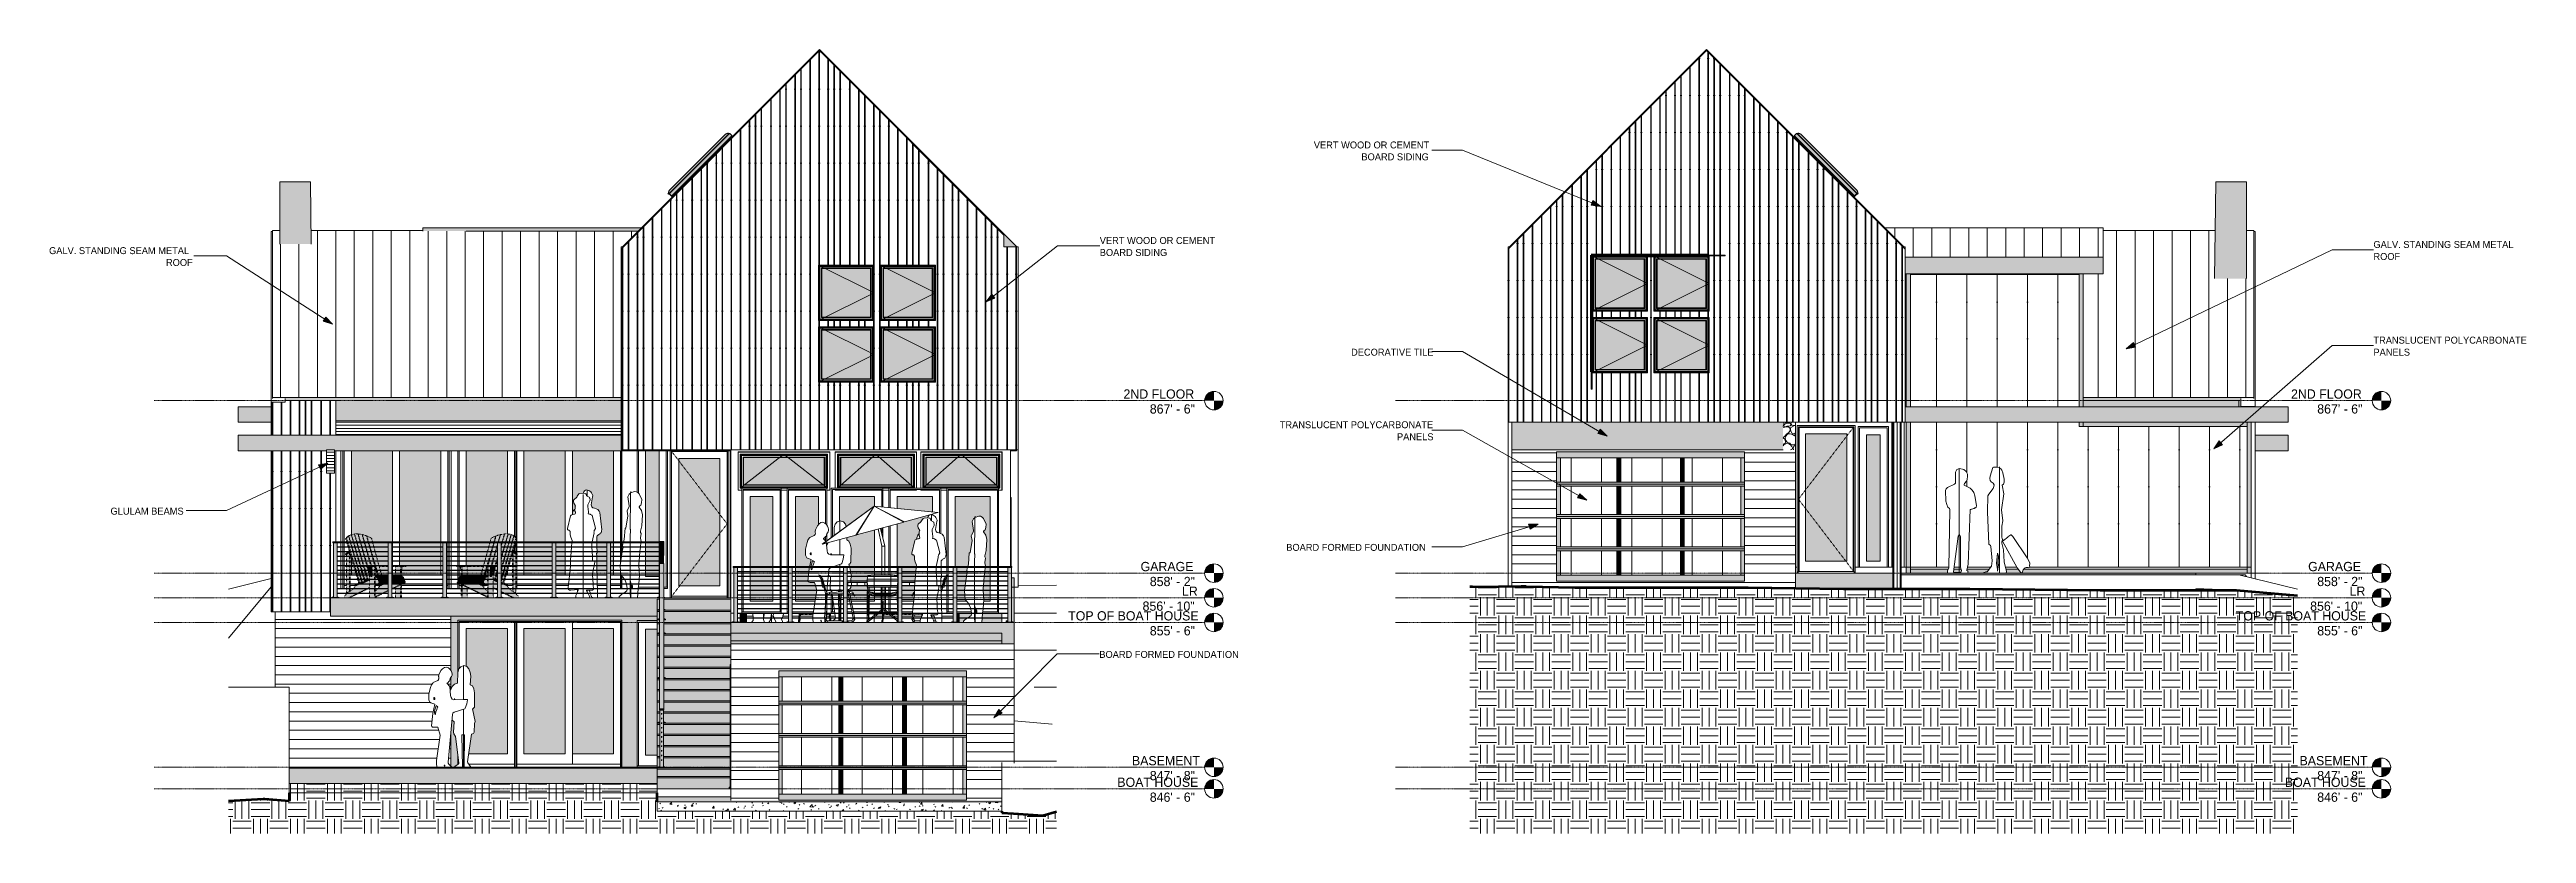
# Model space of a CAD drawing. Header units: inches. Extents: x 8250 to 9859, y -167 to 342.
import ezdxf

# ---------------------------------------------------------------- set-up
doc = ezdxf.new("R2010")
doc.units = ezdxf.units.IN
doc.header["$MEASUREMENT"] = 0
for name, pattern in [('Dash', [0.25, 0.125, -0.125]), ('Dash 1_16_', [0.125, 0.0625, -0.0625]), ('Grid Line 1_2_', [0.875, 0.5, -0.125, 0.125, -0.125])]:
    doc.linetypes.add(name, pattern=pattern)
for name, color, linetype, lineweight in [('A-DETL-GENF-1', 8, 'Continuous', 9), ('A-DOOR', 31, 'Continuous', 18), ('A-DOOR-1', 31, 'Continuous', 9), ('A-DOOR-FRAM', 31, 'Continuous', 9), ('A-FLOR', 192, 'Continuous', 18), ('A-FLOR-HRAL', 11, 'Continuous', 9), ('A-FLOR-LEVL', 51, 'Continuous', 9), ('A-FLOR-LEVL-1', 51, 'Grid Line 1_2_', 9), ('A-GENM', 5, 'Continuous', 9), ('A-GENM-1', 5, 'Continuous', 18), ('A-GENM-HDLN', 13, 'Dash', 9), ('A-GLAZ', 151, 'Continuous', 18), ('A-GLAZ-1', 151, 'Continuous', 9), ('A-GLAZ-CWMG', 51, 'Continuous', 9), ('A-ROOF', 132, 'Continuous', 18), ('A-ROOF-PATT-1', 132, 'Continuous', 9), ('A-WALL', 113, 'Continuous', 18), ('A-WALL-1', 113, 'Continuous', 60), ('A-WALL-PATT-1', 111, 'Continuous', 9), ('C-BLDG-PADS', 91, 'Continuous', 9), ('C-BLDG-PADS-1', 91, 'Continuous', 18), ('C-TOPO', 7, 'Continuous', 9), ('C-TOPO-1', 7, 'Continuous', 60), ('G-ANNO-TEXT', 231, 'Continuous', 9), ('G-IMPT', 8, 'Continuous', 9), ('I-FURN-1', 253, 'Dash 1_16_', 9), ('I-FURN-2', 9, 'Dash 1_16_', 9), ('I-FURN-3', 8, 'Dash 1_16_', 9), ('I-WALL', 2, 'Continuous', 18), ('Q-CASE', 31, 'Continuous', 9), ('Q-SPCQ', 91, 'Continuous', 9), ('S-BEAM', 12, 'Continuous', 9), ('S-COLS', 52, 'Continuous', 9), ('S-FNDN', 32, 'Continuous', 18), ('S-STRS', 31, 'Continuous', 9)]:
    doc.layers.add(name, color=color, linetype=linetype, lineweight=lineweight)
doc.styles.add('Century Gothic', font='ufonts.com_century-gothic.ttf', dxfattribs={"height": 6})
doc.styles.add('Century Gothic_1', font='ufonts.com_century-gothic.ttf', dxfattribs={"height": 4.5})
pattern_1 = [(0, (8696.569, -138), (0, 6), [])]
pattern_2 = [(90, (8626.257, 76.06), (-51.125, 3e-15), [24, 0, 0, 0]), (90, (8631.757, 76.06), (-51.125, 3e-15), [24, 0, 0, 0]), (90, (8632.13, 76.06), (-51.125, 3e-15), [24, 0, 0, 0]), (90, (8635.63, 76.06), (-51.125, 3e-15), [24, 0, 0, 0]), (90, (8636.007, 76.06), (-51.125, 3e-15), [24, 0, 0, 0]), (90, (8641.507, 76.06), (-51.125, 3e-15), [24, 0, 0, 0]), (90, (8641.88, 76.06), (-51.125, 3e-15), [24, 0, 0, 0]), (90, (8653.257, 76.06), (-51.125, 3e-15), [24, 0, 0, 0]), (90, (8653.63, 76.06), (-51.125, 3e-15), [24, 0, 0, 0]), (90, (8657.13, 76.06), (-51.125, 3e-15), [24, 0, 0, 0]), (90, (8657.507, 76.06), (-51.125, 3e-15), [24, 0, 0, 0]), (90, (8661.007, 76.06), (-51.125, 3e-15), [24, 0, 0, 0]), (90, (8661.38, 76.06), (-51.125, 3e-15), [24, 0, 0, 0]), (90, (8667.257, 76.06), (-51.125, 3e-15), [24, 0, 0, 0]), (90, (8667.63, 76.06), (-51.125, 3e-15), [24, 0, 0, 0]), (90, (8673.13, 76.06), (-51.125, 3e-15), [24, 0, 0, 0]), (90, (8673.507, 76.06), (-51.125, 3e-15), [24, 0, 0, 0]), (90, (8677.007, 76.06), (-51.125, 3e-15), [24, 0, 0, 0]), (90, (8647.38, 76.06), (-51.125, 3e-15), [24, 0, 0, 0]), (90, (8647.757, 76.06), (-51.125, 3e-15), [24, 0, 0, 0])]
pattern_3 = [(0, (8510.569, -124), (0, 6), [])]
pattern_4 = [(90, (8436.38, -124), (-51.125, 3e-15), [24, 0, 0, 0]), (90, (8441.88, -124), (-51.125, 3e-15), [24, 0, 0, 0]), (90, (8442.257, -124), (-51.125, 3e-15), [24, 0, 0, 0]), (90, (8445.757, -124), (-51.125, 3e-15), [24, 0, 0, 0]), (90, (8446.13, -124), (-51.125, 3e-15), [24, 0, 0, 0]), (90, (8451.63, -124), (-51.125, 3e-15), [24, 0, 0, 0]), (90, (8452.007, -124), (-51.125, 3e-15), [24, 0, 0, 0]), (90, (8463.38, -124), (-51.125, 3e-15), [24, 0, 0, 0]), (90, (8463.757, -124), (-51.125, 3e-15), [24, 0, 0, 0]), (90, (8467.257, -124), (-51.125, 3e-15), [24, 0, 0, 0]), (90, (8467.63, -124), (-51.125, 3e-15), [24, 0, 0, 0]), (90, (8471.13, -124), (-51.125, 3e-15), [24, 0, 0, 0]), (90, (8471.507, -124), (-51.125, 3e-15), [24, 0, 0, 0]), (90, (8477.38, -124), (-51.125, 3e-15), [24, 0, 0, 0]), (90, (8477.757, -124), (-51.125, 3e-15), [24, 0, 0, 0]), (90, (8483.257, -124), (-51.125, 3e-15), [24, 0, 0, 0]), (90, (8483.63, -124), (-51.125, 3e-15), [24, 0, 0, 0]), (90, (8487.13, -124), (-51.125, 3e-15), [24, 0, 0, 0]), (90, (8457.507, -124), (-51.125, 3e-15), [24, 0, 0, 0]), (90, (8457.88, -124), (-51.125, 3e-15), [24, 0, 0, 0])]
pattern_5 = [(0, (8585.043, 0), (12, 12), [12, -12]), (0, (8585.043, 4.5), (12, 12), [12, -12]), (0, (8585.043, 9), (12, 12), [12, -12]), (90, (8586.543, 10.5), (-12, 12), [12, -12]), (90, (8591.043, 10.5), (-12, 12), [12, -12]), (90, (8595.543, 10.5), (-12, 12), [12, -12])]
pattern_6 = [(0, (9379.824, -124), (0, 6), [])]
pattern_7 = [(0, (9379.824, 2), (0, 6), [])]
pattern_8 = [(212.005, (9452.12, 4.031), (-80.619876, -53.746335), [2.535, -250.987]), (213.69, (9453.732, 5.106), (-26.87387, -26.87325), [1.938, -94.955]), (198.435, (9454.539, 5.375), (-53.747, -26.8734), [0.85, -84.131]), (180, (9455.614, 5.375), (-3e-15, -26.873), [1.075, -25.798]), (161.565, (9456.42, 5.106), (-26.87304, 2e-05), [0.85, -84.131]), (333.435, (9456.688, 24.455), (26.87306, 2e-05), [1.202, -58.889]), (296.565, (9456.42, 24.992), (26.87304, -26.8731), [0.601, -59.49]), (270, (9456.42, 26.336), (26.873, 2e-15), [1.344, -25.53]), (186.34, (9456.688, 8.868), (-214.986308, -26.872903), [2.433, -240.914]), (296.565, (9462.601, 25.53), (26.87304, -26.8731), [0.601, -59.49]), (303.69, (9462.063, 26.336), (26.87325, -26.87387), [0.969, -95.924]), (229.399, (9466.363, 14.512), (-134.36557, -161.240653), [2.478, -245.282]), (243.435, (9467.169, 16.124), (2e-05, -26.87306), [1.803, -58.288]), (213.69, (9476.575, 13.168), (-26.87387, -26.87325), [0.969, -95.924]), (33.69, (9468.513, 5.643), (26.87387, 26.87325), [0.969, -95.924]), (0, (9467.975, 5.643), (0, 26.873), [0.537, -26.336]), (333.435, (9467.438, 5.912), (26.87306, 2e-05), [0.601, -59.49]), (284.036, (9467.169, 6.987), (26.87309, -80.61944), [1.108, -109.693]), (270, (9467.17, 7.525), (26.873, 2e-15), [0.537, -26.336]), (243.435, (9467.169, 8.062), (2e-05, -26.87306), [0.601, -59.49]), (135, (9467.169, 8.331), (-26.8729, 2e-15), [0.38, -37.625]), (90, (9467.17, 8.062), (-26.873, 2e-15), [0.269, -26.605]), (18.435, (9476.843, 20.424), (53.747, 26.8734), [1.7, -83.281]), (6.34, (9478.456, 20.961), (214.986308, 26.872903), [2.433, -240.914]), (180, (9477.38, 14.512), (-3e-15, -26.873), [1.612, -25.261]), (197.354, (9481.681, 15.855), (-80.6202226, -26.87323), [4.505, -445.973]), (198.435, (9482.487, 16.124), (-53.747, -26.8734), [0.85, -84.131]), (213.69, (9483.293, 16.661), (-26.87387, -26.87325), [0.969, -95.924]), (251.565, (9483.562, 17.468), (-2e-05, -26.87304), [0.85, -84.131]), (243.435, (9483.831, 18.005), (2e-05, -26.87306), [0.601, -59.49]), (270, (9483.83, 18.543), (26.873, 2e-15), [0.537, -26.336]), (293.199, (9483.024, 20.424), (26.874084, -53.74642), [2.047, -202.614]), (315, (9482.218, 21.23), (26.8729, 0), [1.14, -36.864]), (0, (9480.874, 21.23), (0, 26.873), [1.344, -25.53]), (341.565, (9474.962, 14.78), (26.87304, -2e-05), [0.85, -84.131]), (303.69, (9474.425, 15.587), (26.87325, -26.87387), [0.969, -95.924]), (279.462, (9474.156, 17.199), (26.87256, -134.3664), [1.635, -161.829]), (270, (9474.156, 18.81), (26.873, 2e-15), [1.612, -25.261]), (239.036, (9474.962, 20.155), (-26.87303, -53.74617), [1.567, -155.13]), (188.13, (9476.843, 20.424), (-161.240193, -26.8726), [1.9, -188.123]), (116.565, (9456.957, 19.617), (-26.87304, 26.8731), [0.601, -59.49]), (135, (9457.495, 19.08), (-26.8729, 2e-15), [0.76, -37.244]), (168.69, (9458.838, 18.811), (-26.87281, 0.00023), [1.37, -135.657]), (191.31, (9460.182, 19.08), (-107.49318, -26.87314), [1.37, -135.657]), (194.036, (9461.257, 19.349), (-80.61944, -26.87309), [1.108, -109.693]), (236.31, (9461.794, 20.155), (-26.87322, -53.74604), [0.969, -95.924]), (236.31, (9462.332, 20.961), (-26.87322, -53.74604), [0.969, -95.924]), (270, (9462.332, 21.767), (26.873, 2e-15), [0.806, -26.067]), (291.801, (9461.794, 23.111), (26.8727, -53.74692), [1.447, -143.27]), (116.565, (9462.063, 17.468), (-26.87304, 26.8731), [1.202, -58.889]), (168.69, (9463.407, 17.199), (-26.87281, 0.00023), [1.37, -135.657]), (194.036, (9464.482, 17.468), (-80.61944, -26.87309), [1.108, -109.693]), (225, (9465.288, 18.274), (2e-15, -26.8729), [1.14, -36.864]), (251.565, (9465.557, 19.08), (-2e-05, -26.87304), [0.85, -84.131]), (296.565, (9465.019, 20.155), (26.87304, -26.8731), [1.202, -58.889]), (315, (9464.482, 20.692), (26.8729, 0), [0.76, -37.244]), (326.31, (9463.676, 21.23), (53.74604, -26.87322), [0.969, -95.924]), (0, (9463.138, 21.23), (0, 26.873), [0.537, -26.336]), (33.69, (9462.332, 20.692), (26.87387, 26.87325), [0.969, -95.924]), (71.565, (9462.063, 19.886), (2e-05, 26.87304), [0.85, -84.131]), (63.435, (9461.794, 19.349), (-2e-05, 26.87306), [0.601, -59.49]), (71.565, (9461.526, 18.543), (2e-05, 26.87304), [0.85, -84.131]), (104.036, (9461.526, 17.468), (-26.87309, 80.61944), [1.108, -109.693]), (45, (9460.988, 16.93), (0, 26.8729), [0.76, -37.244]), (18.435, (9460.182, 16.661), (53.747, 26.8734), [0.85, -84.131]), (0, (9458.838, 16.66), (0, 26.873), [1.344, -25.53]), (14.036, (9457.763, 16.393), (80.61944, 26.87309), [1.108, -109.693]), (341.565, (9456.957, 16.661), (26.87304, -2e-05), [0.85, -84.131]), (270, (9456.957, 17.468), (26.873, 2e-15), [0.806, -26.067]), (225, (9457.763, 18.274), (2e-15, -26.8729), [1.14, -36.864]), (198.435, (9459.376, 18.811), (-53.747, -26.8734), [1.7, -83.281]), (180, (9460.72, 18.81), (-3e-15, -26.873), [1.344, -25.53]), (153.435, (9461.257, 18.543), (-26.87306, -2e-05), [0.601, -59.49]), (206.565, (9471.469, 14.243), (-26.8731, -26.87304), [0.601, -59.49]), (146.31, (9472.275, 13.705), (-53.74604, 26.87322), [0.969, -95.924]), (119.745, (9473.35, 11.824), (-80.619755, 134.36604), [2.167, -214.493]), (95.711, (9473.619, 9.137), (-26.874985, 241.85912), [2.701, -267.372]), (90, (9473.62, 8.868), (-26.873, 2e-15), [0.269, -26.605]), (63.435, (9473.35, 8.331), (-2e-05, 26.87306), [0.601, -59.49]), (26.565, (9472.812, 8.062), (26.8731, 26.87304), [0.601, -59.49]), (0, (9472.006, 8.062), (0, 26.873), [0.806, -26.067]), (0, (9471.738, 8.062), (0, 26.873), [0.269, -26.605]), (0, (9471.2, 8.062), (0, 26.873), [0.537, -26.336]), (326.31, (9470.394, 8.599), (53.74604, -26.87322), [0.969, -95.924]), (333.435, (9469.856, 8.868), (26.87306, 2e-05), [0.601, -59.49]), (284.036, (9469.588, 9.943), (26.87309, -80.61944), [1.108, -109.693]), (270, (9469.588, 10.48), (26.873, 2e-15), [0.537, -26.336]), (270, (9469.588, 11.287), (26.873, 2e-15), [0.806, -26.067]), (258.69, (9469.856, 12.63), (-0.00023, -26.87281), [1.37, -135.657]), (231.34, (9470.931, 13.974), (-80.62022, -107.49304), [1.721, -170.352]), (270, (9476.575, 13.437), (26.873, 2e-15), [0.269, -26.605]), (270, (9476.575, 13.705), (26.873, 2e-15), [0.269, -26.605]), (326.31, (9475.769, 14.243), (53.74604, -26.87322), [0.969, -95.924]), (333.435, (9474.156, 15.049), (26.87306, 2e-05), [1.803, -58.288]), (0, (9472.812, 15.05), (0, 26.873), [1.344, -25.53]), (63.435, (9472.544, 14.512), (-2e-05, 26.87306), [0.601, -59.49]), (90, (9472.544, 13.437), (-26.873, 2e-15), [1.075, -25.798]), (135, (9473.35, 12.63), (-26.8729, 2e-15), [1.14, -36.864]), (161.565, (9474.156, 12.362), (-26.87304, 2e-05), [0.85, -84.131]), (180, (9474.962, 12.362), (-3e-15, -26.873), [0.806, -26.067]), (198.435, (9475.769, 12.63), (-53.747, -26.8734), [0.85, -84.131]), (351.87, (9465.288, 27.142), (26.87303, -0.000376), [3.8, -186.222]), (14.036, (9464.213, 26.873), (80.61944, 26.87309), [1.108, -109.693]), (53.13, (9463.407, 25.798), (53.74654, 80.6201), [1.344, -133.023]), (95.194, (9463.676, 22.842), (-26.871261, 268.732839), [2.968, -293.857]), (101.31, (9463.944, 21.499), (-26.87314, 107.49318), [1.37, -135.657]), (143.13, (9465.019, 20.692), (-80.6201, 53.74654), [1.344, -133.023]), (161.565, (9465.825, 20.424), (-26.87304, 2e-05), [0.85, -84.131]), (198.435, (9466.632, 20.692), (-53.747, -26.8734), [0.85, -84.131]), (225, (9467.975, 22.036), (2e-15, -26.8729), [1.9, -36.104]), (228.814, (9469.856, 24.186), (-161.239614, -188.112355), [2.857, -282.81]), (251.565, (9470.125, 24.992), (-2e-05, -26.87304), [0.85, -84.131]), (270, (9470.125, 25.26), (26.873, 2e-15), [0.269, -26.605]), (288.435, (9469.856, 26.067), (26.8734, -53.747), [0.85, -84.131]), (326.31, (9469.05, 26.605), (53.74604, -26.87322), [0.969, -95.924]), (90, (9456.688, 20.155), (-26.873, 2e-15), [1.881, -24.992]), (338.199, (9460.451, 23.648), (80.61982, -26.87288), [1.447, -143.27]), (0, (9458.838, 23.648), (0, 26.873), [1.612, -25.261]), (30.964, (9457.495, 22.842), (80.6192, 53.74697), [1.567, -155.13]), (45, (9456.688, 22.036), (0, 26.8729), [1.14, -36.864]), (90, (9452.39, 11.556), (-26.873, 2e-15), [1.881, -24.992]), (116.565, (9453.195, 9.943), (-26.87304, 26.8731), [1.803, -58.288]), (153.435, (9454.807, 9.137), (-26.87306, -2e-05), [1.803, -58.288]), (180, (9456.15, 9.137), (-3e-15, -26.873), [1.344, -25.53]), (218.66, (9457.495, 10.212), (-26.87304, -26.87338), [1.721, -170.352]), (231.34, (9458.57, 11.556), (-80.62022, -107.49304), [1.721, -170.352]), (213.69, (9460.182, 12.63), (-26.87387, -26.87325), [1.938, -94.955]), (239.036, (9460.988, 13.974), (-26.87303, -53.74617), [1.567, -155.13]), (270, (9460.988, 14.512), (26.873, 2e-15), [0.537, -26.336]), (270, (9460.988, 15.318), (26.873, 2e-15), [0.806, -26.067]), (315, (9460.182, 16.124), (26.8729, 0), [1.14, -36.864]), (350.538, (9458.57, 16.393), (26.873645, 0.00015), [1.635, -161.829]), (14.036, (9456.42, 15.855), (80.61944, 26.87309), [2.216, -108.585]), (18.435, (9454.001, 15.049), (53.747, 26.8734), [2.549, -82.431]), (45, (9453.195, 14.243), (0, 26.8729), [1.14, -36.864]), (45, (9452.389, 13.437), (0, 26.8729), [1.14, -36.864]), (108.435, (9458.301, 7.525), (-26.8734, 53.747), [1.7, -83.281]), (126.87, (9459.107, 6.45), (-26.87385, 26.87335), [1.344, -133.023]), (146.31, (9459.913, 5.912), (-53.74604, 26.87322), [0.969, -95.924]), (161.565, (9460.719, 5.643), (-26.87304, 2e-05), [0.85, -84.131]), (135, (9461.526, 4.837), (-26.8729, 2e-15), [1.14, -36.864]), (161.565, (9462.332, 4.568), (-26.87304, 2e-05), [0.85, -84.131]), (180, (9463.138, 4.568), (-3e-15, -26.873), [0.806, -26.067]), (206.565, (9463.676, 4.837), (-26.8731, -26.87304), [0.601, -59.49]), (206.565, (9464.75, 5.375), (-26.8731, -26.87304), [1.202, -58.889]), (189.462, (9466.363, 5.643), (-134.3664, -26.87256), [1.635, -161.829]), (243.435, (9466.9, 6.718), (2e-05, -26.87306), [1.202, -58.889]), (270, (9466.9, 6.987), (26.873, 2e-15), [0.269, -26.605]), (270, (9466.9, 7.525), (26.873, 2e-15), [0.537, -26.336]), (326.31, (9466.094, 9.137), (53.74604, -26.87322), [0.969, -95.924]), (327.995, (9463.944, 10.481), (134.367248, -80.618618), [2.535, -250.987]), (329.036, (9462.601, 11.287), (53.74617, -26.87303), [1.567, -155.13]), (341.565, (9460.988, 11.824), (26.87304, -2e-05), [1.7, -83.281]), (0, (9459.913, 11.824), (0, 26.873), [1.075, -25.798]), (33.69, (9459.107, 11.287), (26.87387, 26.87325), [0.969, -95.924]), (53.13, (9458.301, 10.212), (53.74654, 80.6201), [1.344, -133.023]), (63.435, (9457.763, 9.137), (-2e-05, 26.87306), [1.202, -58.889]), (225, (9470.125, 6.987), (2e-15, -26.8729), [1.14, -36.864]), (236.31, (9470.663, 7.793), (-26.87322, -53.74604), [0.969, -95.924]), (270, (9470.663, 8.062), (26.873, 2e-15), [0.269, -26.605]), (315, (9470.125, 8.599), (26.8729, 0), [0.76, -37.244]), (333.435, (9469.05, 9.137), (26.87306, 2e-05), [1.202, -58.889]), (18.435, (9467.438, 8.599), (53.747, 26.8734), [1.7, -83.281]), (75.964, (9467.169, 7.525), (-0.00036, 26.87343), [1.108, -109.693]), (71.565, (9455.076, 2.419), (2e-05, 26.87304), [0.85, -84.131]), (135, (9455.614, 1.881), (-26.8729, 2e-15), [0.76, -37.244]), (146.31, (9456.42, 1.344), (-53.74604, 26.87322), [0.969, -95.924]), (153.435, (9457.495, 0.806), (-26.87306, -2e-05), [1.202, -58.889]), (180, (9457.763, 0.806), (-3e-15, -26.873), [0.269, -26.605]), (161.565, (9458.57, 0.537), (-26.87304, 2e-05), [0.85, -84.131]), (180, (9459.645, 0.537), (-3e-15, -26.873), [1.075, -25.798]), (198.435, (9460.451, 0.806), (-53.747, -26.8734), [0.85, -84.131]), (210.964, (9461.794, 1.612), (-80.6192, -53.74697), [1.567, -155.13]), (206.565, (9462.332, 1.881), (-26.8731, -26.87304), [0.601, -59.49]), (251.565, (9462.601, 2.687), (-2e-05, -26.87304), [0.85, -84.131]), (303.69, (9462.063, 3.494), (26.87325, -26.87387), [0.969, -95.924]), (306.87, (9461.257, 4.568), (26.87385, -26.87335), [1.344, -133.023]), (323.13, (9460.182, 5.375), (80.6201, -53.74654), [1.344, -133.023]), (345.964, (9459.107, 5.643), (26.87343, 0.00036), [1.108, -109.693]), (18.435, (9458.301, 5.375), (53.747, 26.8734), [0.85, -84.131]), (30.964, (9456.957, 4.568), (80.6192, 53.74697), [1.567, -155.13]), (39.806, (9455.345, 3.225), (26.872563, 26.87335), [2.099, -207.788]), (135, (9463.407, 0.806), (-26.8729, 2e-15), [0.38, -37.625]), (153.435, (9463.944, 0.537), (-26.87306, -2e-05), [0.601, -59.49]), (191.31, (9465.288, 0.806), (-107.49318, -26.87314), [1.37, -135.657]), (165.964, (9466.363, 0.537), (-26.87343, -0.00036), [1.108, -109.693]), (175.236, (9469.588, 0.269), (-26.872853, -0.000164), [3.236, -320.361]), (206.565, (9470.125, 0.537), (-26.8731, -26.87304), [0.601, -59.49]), (225, (9470.663, 1.075), (2e-15, -26.8729), [0.76, -37.244]), (270, (9470.663, 2.42), (26.873, 2e-15), [1.344, -25.53]), (270, (9470.663, 3.225), (26.873, 2e-15), [0.806, -26.067]), (308.66, (9469.588, 4.568), (26.87338, -26.87304), [1.721, -170.352]), (338.199, (9468.244, 5.106), (80.61982, -26.87288), [1.447, -143.27]), (348.69, (9466.9, 5.375), (26.87281, -0.00023), [1.37, -135.657]), (18.435, (9464.482, 4.568), (53.747, 26.8734), [2.549, -82.431]), (36.87, (9463.407, 3.762), (26.87335, 26.87385), [1.344, -133.023]), (68.199, (9462.869, 2.419), (26.87288, 80.61982), [1.447, -143.27]), (101.31, (9463.138, 1.075), (-26.87314, 107.49318), [1.37, -135.657]), (348.69, (9460.719, 26.605), (26.87281, -0.00023), [1.37, -135.657]), (354.806, (9457.763, 26.873), (26.873363, 0.000201), [2.968, -293.857]), (0, (9456.957, 26.873), (0, 26.873), [0.806, -26.067]), (45, (9456.42, 26.336), (0, 26.8729), [0.76, -37.244]), (180, (9458.57, 23.917), (-3e-15, -26.873), [0.806, -26.067]), (188.13, (9460.451, 24.186), (-161.240193, -26.8726), [1.9, -188.123]), (172.875, (9462.601, 23.917), (-26.87349, 0.00024), [2.167, -214.493]), (225, (9462.869, 24.186), (2e-15, -26.8729), [0.38, -37.625]), (270, (9462.87, 24.992), (26.873, 2e-15), [0.806, -26.067]), (161.565, (9471.469, 25.798), (-26.87304, 2e-05), [0.85, -84.131]), (180, (9472.544, 25.798), (-3e-15, -26.873), [1.075, -25.798]), (198.435, (9473.35, 26.067), (-53.747, -26.8734), [0.85, -84.131]), (170.538, (9474.962, 25.798), (-26.873645, -0.00015), [1.635, -161.829]), (213.69, (9475.769, 26.336), (-26.87387, -26.87325), [0.969, -95.924]), (270, (9475.77, 26.605), (26.873, 2e-15), [0.269, -26.605]), (296.565, (9475.5, 27.142), (26.87304, -26.8731), [0.601, -59.49]), (341.565, (9473.887, 27.679), (26.87304, -2e-05), [1.7, -83.281]), (341.565, (9472.275, 28.217), (26.87304, -2e-05), [1.7, -83.281]), (14.036, (9471.2, 27.948), (80.61944, 26.87309), [1.108, -109.693]), (45, (9470.394, 27.142), (0, 26.8729), [1.14, -36.864]), (104.036, (9470.663, 26.067), (-26.87309, 80.61944), [1.108, -109.693]), (0, (9449.7, 2.687), (0, 26.873), [0.269, -26.605]), (315, (9449.164, 3.225), (26.8729, 0), [0.76, -37.244]), (274.764, (9448.895, 6.45), (26.875449, -295.606197), [3.236, -320.361]), (255.964, (9449.164, 7.525), (0.00036, -26.87343), [1.108, -109.693]), (225, (9449.701, 8.062), (2e-15, -26.8729), [0.76, -37.244]), (198.435, (9452.12, 8.868), (-53.747, -26.8734), [2.549, -82.431]), (180, (9452.39, 8.868), (-3e-15, -26.873), [0.269, -26.605]), (171.87, (9454.27, 8.599), (-26.87303, 0.000376), [1.9, -188.123]), (146.31, (9457.495, 8.331), (-53.74604, 26.87322), [0.969, -95.924]), (108.435, (9458.032, 6.718), (-26.8734, 53.747), [1.7, -83.281]), (90, (9458.032, 6.45), (-26.873, 2e-15), [0.269, -26.605]), (71.565, (9457.763, 5.643), (2e-05, 26.87304), [0.85, -84.131]), (26.565, (9457.226, 5.375), (26.8731, 26.87304), [0.601, -59.49]), (18.435, (9456.42, 5.106), (53.747, 26.8734), [0.85, -84.131]), (126.87, (9470.931, 3.225), (-26.87385, 26.87335), [1.344, -133.023]), (123.69, (9471.469, 2.419), (-26.87325, 26.87387), [0.969, -95.924]), (149.036, (9472.812, 1.612), (-53.74617, 26.87303), [1.567, -155.13]), (168.69, (9474.156, 1.344), (-26.87281, 0.00023), [1.37, -135.657]), (213.69, (9474.962, 1.881), (-26.87387, -26.87325), [0.969, -95.924]), (251.565, (9475.231, 2.687), (-2e-05, -26.87304), [0.85, -84.131]), (270, (9475.23, 2.956), (26.873, 2e-15), [0.269, -26.605]), (279.462, (9474.962, 4.568), (26.87256, -134.3664), [1.635, -161.829]), (243.435, (9475.231, 5.106), (2e-05, -26.87306), [0.601, -59.49]), (270, (9475.23, 5.375), (26.873, 2e-15), [0.269, -26.605]), (296.565, (9474.425, 6.987), (26.87304, -26.8731), [1.803, -58.288]), (329.036, (9473.081, 7.793), (53.74617, -26.87303), [1.567, -155.13]), (8.13, (9471.2, 7.525), (161.240193, 26.8726), [1.9, -188.123]), (45, (9470.125, 6.45), (0, 26.8729), [1.52, -36.484]), (45, (9469.588, 5.912), (0, 26.8729), [0.76, -37.244]), (90, (9469.588, 5.106), (-26.873, 2e-15), [0.806, -26.067]), (123.69, (9470.125, 4.3), (-26.87325, 26.87387), [0.969, -95.924]), (101.31, (9474.156, 9.137), (-26.87314, 107.49318), [1.37, -135.657]), (108.435, (9474.425, 8.331), (-26.8734, 53.747), [0.85, -84.131]), (135, (9474.694, 8.062), (-26.8729, 2e-15), [0.38, -37.625]), (180, (9475.5, 8.062), (-3e-15, -26.873), [0.806, -26.067]), (213.69, (9476.306, 8.599), (-26.87387, -26.87325), [0.969, -95.924]), (187.125, (9478.456, 8.868), (-188.113443, -26.873064), [2.167, -214.493]), (236.31, (9478.993, 9.674), (-26.87322, -53.74604), [0.969, -95.924]), (270, (9478.993, 9.943), (26.873, 2e-15), [0.269, -26.605]), (288.435, (9478.725, 10.749), (26.8734, -53.747), [0.85, -84.131]), (285.945, (9478.187, 12.63), (26.872526, -80.620535), [1.956, -193.684]), (315, (9477.65, 13.168), (26.8729, 0), [0.76, -37.244]), (18.435, (9476.843, 12.899), (53.747, 26.8734), [0.85, -84.131]), (29.745, (9474.962, 11.824), (134.36604, 80.619755), [2.167, -214.493]), (18.435, (9474.156, 11.556), (53.747, 26.8734), [0.85, -84.131]), (75.964, (9473.887, 10.481), (-0.00036, 26.87343), [1.108, -109.693]), (180, (9466.094, 17.468), (-3e-15, -26.873), [0.806, -26.067]), (180, (9466.632, 17.468), (-3e-15, -26.873), [0.537, -26.336]), (135, (9467.169, 16.93), (-26.8729, 2e-15), [0.76, -37.244]), (90, (9467.17, 16.124), (-26.873, 2e-15), [0.806, -26.067]), (26.565, (9463.138, 11.824), (26.8731, 26.87304), [1.803, -58.288]), (341.565, (9462.332, 12.093), (26.87304, -2e-05), [0.85, -84.131]), (300.964, (9461.526, 13.437), (53.74697, -80.6192), [1.567, -155.13]), (71.565, (9466.632, 14.243), (2e-05, 26.87304), [0.85, -84.131]), (90, (9466.632, 12.9), (-26.873, 2e-15), [1.344, -25.53]), (123.69, (9467.169, 12.093), (-26.87325, 26.87387), [0.969, -95.924]), (153.435, (9468.244, 11.556), (-26.87306, -2e-05), [1.202, -58.889]), (198.435, (9469.05, 11.824), (-53.747, -26.8734), [0.85, -84.131]), (243.435, (9469.319, 12.362), (2e-05, -26.87306), [0.601, -59.49]), (255.964, (9469.588, 13.437), (0.00036, -26.87343), [1.108, -109.693]), (251.565, (9469.856, 14.243), (-2e-05, -26.87304), [0.85, -84.131]), (291.801, (9469.319, 15.587), (26.8727, -53.74692), [1.447, -143.27]), (323.13, (9468.244, 16.393), (80.6201, -53.74654), [1.344, -133.023]), (18.435, (9467.438, 16.124), (53.747, 26.8734), [0.85, -84.131]), (63.435, (9466.9, 15.049), (-2e-05, 26.87306), [1.202, -58.889]), (135, (9464.75, 10.212), (-26.8729, 2e-15), [1.14, -36.864]), (149.036, (9466.094, 9.406), (-53.74617, 26.87303), [1.567, -155.13]), (146.31, (9466.9, 8.868), (-53.74604, 26.87322), [0.969, -95.924]), (180, (9467.438, 8.868), (-3e-15, -26.873), [0.537, -26.336]), (210.964, (9468.781, 9.674), (-80.6192, -53.74697), [1.567, -155.13]), (243.435, (9469.05, 10.212), (2e-05, -26.87306), [0.601, -59.49]), (303.69, (9468.513, 11.018), (26.87325, -26.87387), [0.969, -95.924]), (321.34, (9467.169, 12.093), (107.49304, -80.62022), [1.721, -170.352]), (345.964, (9466.094, 12.362), (26.87343, 0.00036), [1.108, -109.693]), (11.31, (9464.75, 12.093), (107.49318, 26.87314), [1.37, -135.657]), (26.565, (9464.213, 11.824), (26.8731, 26.87304), [0.601, -59.49]), (71.565, (9463.944, 11.018), (2e-05, 26.87304), [0.85, -84.131]), (15.945, (9463.407, 16.93), (80.620535, 26.872526), [1.956, -193.684]), (29.745, (9461.526, 15.855), (134.36604, 80.619755), [2.167, -214.493]), (63.435, (9461.257, 15.318), (-2e-05, 26.87306), [0.601, -59.49]), (90, (9461.257, 14.512), (-26.873, 2e-15), [0.806, -26.067]), (104.036, (9461.526, 13.437), (-26.87309, 80.61944), [1.108, -109.693]), (120.964, (9462.332, 12.093), (-53.74697, 80.6192), [1.567, -155.13]), (153.435, (9477.381, 26.336), (-26.87306, -2e-05), [0.601, -59.49]), (180, (9477.918, 26.336), (-3e-15, -26.873), [0.537, -26.336]), (209.745, (9479.8, 27.411), (-134.36604, -80.619755), [2.167, -214.493]), (225, (9480.874, 28.486), (2e-15, -26.8729), [1.52, -36.484]), (239.036, (9481.681, 29.829), (-26.87303, -53.74617), [1.567, -155.13]), (239.036, (9482.487, 31.173), (-26.87303, -53.74617), [1.567, -155.13]), (270, (9482.487, 31.442), (26.873, 2e-15), [0.269, -26.605]), (333.435, (9481.949, 31.71), (26.87306, 2e-05), [0.601, -59.49]), (0, (9481.143, 31.71), (0, 26.873), [0.806, -26.067]), (45, (9480.337, 30.904), (0, 26.8729), [1.14, -36.864]), (26.565, (9477.112, 29.292), (26.8731, 26.87304), [3.605, -56.485]), (30.964, (9475.769, 28.486), (80.6192, 53.74697), [1.567, -155.13]), (90, (9475.77, 27.948), (-26.873, 2e-15), [0.537, -26.336]), (128.66, (9476.843, 26.605), (-26.87338, 26.87304), [1.721, -170.352]), (255.964, (9473.887, 17.736), (0.00036, -26.87343), [1.108, -109.693]), (281.31, (9473.619, 19.08), (26.87314, -107.49318), [1.37, -135.657]), (309.806, (9472.275, 20.692), (26.87335, -26.872563), [2.099, -207.788]), (329.036, (9470.931, 21.499), (53.74617, -26.87303), [1.567, -155.13]), (345.964, (9469.856, 21.767), (26.87343, 0.00036), [1.108, -109.693]), (0, (9468.78, 21.767), (0, 26.873), [1.075, -25.798]), (26.565, (9467.707, 21.23), (26.8731, 26.87304), [1.202, -58.889]), (45, (9466.9, 20.424), (0, 26.8729), [1.14, -36.864]), (53.13, (9466.094, 19.349), (53.74654, 80.6201), [1.344, -133.023]), (90, (9466.094, 18.543), (-26.873, 2e-15), [0.806, -26.067]), (135, (9466.9, 17.736), (-26.8729, 2e-15), [1.14, -36.864]), (144.462, (9468.781, 16.393), (-80.619876, 53.7472), [2.312, -228.861]), (135, (9470.125, 15.049), (-26.8729, 2e-15), [1.9, -36.104]), (153.435, (9471.2, 14.512), (-26.87306, -2e-05), [1.202, -58.889]), (206.565, (9472.275, 15.049), (-26.8731, -26.87304), [1.202, -58.889]), (230.194, (9473.619, 16.661), (-107.49424, -134.36609), [2.099, -207.788]), (66.801, (9470.125, 23.111), (53.74718, 134.366145), [2.047, -202.614]), (90, (9470.125, 22.305), (-26.873, 2e-15), [0.806, -26.067]), (153.435, (9470.663, 22.036), (-26.87306, -2e-05), [0.601, -59.49]), (153.435, (9471.738, 21.499), (-26.87306, -2e-05), [1.202, -58.889]), (149.036, (9473.081, 20.692), (-53.74617, 26.87303), [1.567, -155.13]), (180, (9474.425, 20.692), (-3e-15, -26.873), [1.344, -25.53]), (180, (9476.037, 20.692), (-3e-15, -26.873), [1.612, -25.261]), (213.69, (9476.843, 21.23), (-26.87387, -26.87325), [0.969, -95.924]), (243.435, (9477.381, 22.305), (2e-05, -26.87306), [1.202, -58.889]), (277.125, (9477.112, 24.455), (26.873064, -188.113443), [2.167, -214.493]), (315, (9476.575, 24.992), (26.8729, 0), [0.76, -37.244]), (341.565, (9475.769, 25.261), (26.87304, -2e-05), [0.85, -84.131]), (352.875, (9473.619, 25.53), (26.87349, -0.00024), [2.167, -214.493]), (0, (9472.275, 25.53), (0, 26.873), [1.344, -25.53]), (21.801, (9470.931, 24.992), (53.74692, 26.8727), [1.447, -143.27]), (90, (9483.024, 23.648), (-26.873, 2e-15), [1.075, -25.798]), (90, (9483.024, 22.574), (-26.873, 2e-15), [1.075, -25.798]), (56.31, (9482.487, 21.767), (26.87322, 53.74604), [0.969, -95.924]), (18.435, (9481.681, 21.499), (53.747, 26.8734), [0.85, -84.131]), (0, (9478.993, 21.5), (0, 26.873), [2.687, -24.186]), (341.565, (9478.187, 21.767), (26.87304, -2e-05), [0.85, -84.131]), (296.565, (9477.918, 22.305), (26.87304, -26.8731), [0.601, -59.49]), (278.13, (9477.65, 24.186), (26.8726, -161.240193), [1.9, -188.123]), (270, (9477.65, 24.455), (26.873, 2e-15), [0.269, -26.605]), (251.565, (9477.918, 25.261), (-2e-05, -26.87304), [0.85, -84.131]), (225, (9478.725, 26.067), (2e-15, -26.8729), [1.14, -36.864]), (218.66, (9480.068, 27.142), (-26.87304, -26.87338), [1.721, -170.352]), (225, (9480.874, 27.948), (2e-15, -26.8729), [1.14, -36.864]), (206.565, (9481.412, 28.217), (-26.8731, -26.87304), [0.601, -59.49]), (180, (9481.95, 28.217), (-3e-15, -26.873), [0.537, -26.336]), (123.69, (9482.487, 27.411), (-26.87325, 26.87387), [0.969, -95.924]), (108.435, (9482.756, 26.605), (-26.8734, 53.747), [0.85, -84.131]), (98.13, (9483.024, 24.723), (-26.8726, 161.240193), [1.9, -188.123])]
pattern_9 = [(0, (9453.732, 0), (12, 12), [12, -12]), (0, (9453.732, 4.5), (12, 12), [12, -12]), (0, (9453.732, 9), (12, 12), [12, -12]), (90, (9455.232, 10.5), (-12, 12), [12, -12]), (90, (9459.732, 10.5), (-12, 12), [12, -12]), (90, (9464.232, 10.5), (-12, 12), [12, -12])]

msp = doc.modelspace()

# ---------------------------------------------------------------- texts
at = {"layer": 'A-FLOR-LEVL', "char_height": 6, "attachment_point": 1, "style": 'Century Gothic'}
for s, insert, width in [('2ND FLOOR', (8947.5, 121.3), 56.964), ('2ND FLOOR', (9705.7, 121.3), 56.964), ('867\' - 6"', (8964.6, 111.6), 36.663), ('867\' - 6"', (9722.7, 111.6), 36.663), ('GARAGE', (8958.6, 9.3), 43.48), ('GARAGE', (9716.8, 9.3), 43.48), ('858\' - 2"', (8964.6, -0.4), 36.663), ('LR', (8985.5, -6.7), 10.908), ('858\' - 2"', (9722.7, -0.4), 36.663), ('LR', (9743.7, -6.7), 10.908), ('TOP OF BOAT HOUSE', (8911.6, -22.7), 100.444), ('856\' - 10"', (8959.9, -16.4), 42.268), ('TOP OF BOAT HOUSE', (9669.8, -22.7), 100.444), ('856\' - 10"', (9718.1, -16.4), 42.268), ('855\' - 6"', (8964.6, -32.4), 36.663), ('855\' - 6"', (9722.7, -32.4), 36.663), ('BASEMENT', (8953, -116.7), 50.298), ('847\' - 8"', (8964.6, -126.4), 36.663), ('BASEMENT', (9711.2, -116.7), 50.298), ('847\' - 8"', (9722.7, -126.4), 36.663), ('BOAT HOUSE', (8943.5, -130.7), 61.812), ('846\' - 6"', (8964.6, -140.4), 36.663), ('BOAT HOUSE', (9701.7, -130.7), 61.812), ('846\' - 6"', (9722.7, -140.4), 36.663)]:
    msp.add_mtext(s, dxfattribs=dict(at, insert=insert, width=width))
at = {"layer": 'G-ANNO-TEXT', "char_height": 4.5, "attachment_point": 1, "style": 'Century Gothic_1'}
for s, insert, width in [('VERT WOOD OR CEMENT', (9071.1, 282.2), 92.869), ('BOARD SIDING', (9102, 274.5), 55.449), ('GALV. STANDING SEAM METAL', (8249.8, 213.6), 113.776), ('VERT WOOD OR CEMENT', (8932.1, 220.2), 92.869), ('BOARD SIDING', (8932.1, 212.4), 55.449), ('GALV. STANDING SEAM METAL', (9759.2, 217.6), 113.776), ('ROOF', (9759.2, 209.8), 21.816), ('ROOF', (8325.7, 205.9), 21.816), ('DECORATIVE TILE', (9095.3, 147.7), 63.478), ('TRANSLUCENT POLYCARBONATE', (9759.2, 155.5), 119.685), ('PANELS', (9759.2, 147.7), 27.421), ('TRANSLUCENT POLYCARBONATE', (9049, 100.6), 119.685), ('PANELS', (9125.1, 92.8), 27.421), ('GLULAM BEAMS', (8289.7, 44.5), 59.691), ('BOARD FORMED FOUNDATION', (9053.2, 21), 114.534), ('BOARD FORMED FOUNDATION', (8931.8, -48.5), 114.534)]:
    msp.add_mtext(s, dxfattribs=dict(at, insert=insert, width=width))

# ---------------------------------------------------------------- blocks, each defined once
blk = doc.blocks.new('OD_CW_Base Cabinet - OD_CW_Base Cabinet-1347004-BUILDING ELEVATION - NORTH')
at = {"layer": 'Q-CASE'}
for p, q in [((8762.6, -26), (8764, -26)), ((8785.6, -25.5), (8785.6, -24.5)), ((8785.6, -27), (8785.6, -26.5)), ((8785.6, -30), (8785.6, -27.2))]:
    blk.add_line(p, q, dxfattribs=at)
blk = doc.blocks.new('Bar_Stool_6722_1_ - Bar_Stool_6722_1_-1092057-BUILDING ELEVATION - NORTH')
at = {"layer": 'I-FURN-2'}
h = blk.add_hatch(color=256, dxfattribs=at)
h.paths.add_polyline_path([(8736.9, -30), (8737.4, -30), (8737.6, -27.2), (8736.6, -27.2), (8736.4, -30)], flags=0)
h.paths.add_polyline_path([(8736.8, -27), (8737.6, -27), (8737.8, -24.2), (8736.8, -24.2), (8736.6, -27)], flags=0)
h = blk.add_hatch(color=256, dxfattribs=at)
h.paths.add_polyline_path([(8737.9, -24.8), (8745.9, -24.8), (8746, -24.2), (8737.9, -24.2)], flags=0)
h.paths.add_polyline_path([(8754.8, -24.8), (8756.3, -24.8), (8756.2, -24.2), (8754.7, -24.2), (8754.7, -24.8), (8754.8, -24.8)], flags=0)
h.paths.add_polyline_path([(8753.5, -24.8), (8753.7, -24.8), (8753.7, -24.2), (8753.6, -24.2), (8753.6, -24.5)], flags=0)
h = blk.add_hatch(color=256, dxfattribs=at)
h.paths.add_polyline_path([(8757.5, -29), (8757.3, -27.2), (8756.5, -27.2), (8756.7, -29)], flags=0)
h.paths.add_polyline_path([(8756.5, -27), (8757.3, -27), (8757.1, -24.2), (8756.2, -24.2), (8756.3, -24.8)], flags=0)
at = {"layer": 'I-FURN-1'}
for p, q in [((8736.6, -27.2), (8736.4, -30)), ((8736.4, -30), (8736.9, -30)), ((8736.8, -24.2), (8736.6, -27)), ((8737.4, -30), (8737.6, -27.2)), ((8737.6, -27), (8737.8, -24.2)), ((8737.9, -24.2), (8737.9, -24.8)), ((8737.9, -24.8), (8745.9, -24.8)), ((8753.5, -24.8), (8753.7, -24.8)), ((8754.7, -24.8), (8756.3, -24.8)), ((8756.3, -24.8), (8756.2, -24.2)), ((8756.2, -24.2), (8756.5, -27)), ((8756.5, -27.2), (8756.7, -29)), ((8757.3, -27), (8757.1, -24.2)), ((8757.5, -29), (8757.3, -27.2))]:
    blk.add_line(p, q, dxfattribs=at)
blk = doc.blocks.new('Outdoor Table01 - 02ZUTB01_dwg-896085-BUILDING ELEVATION - NORTH')
at = {"layer": 'G-IMPT'}
for p, q in [((8785.5, 45.5), (8751.9, 20.8)), ((8785.5, 45.5), (8751.9, 20.8)), ((8785.5, 45.5), (8752, 20.8)), ((8785.5, 45.5), (8773.8, 26.7)), ((8785.5, 45.5), (8774.1, 26.8)), ((8804.9, 35.2), (8774.1, 26.8)), ((8804.9, 35.2), (8785.5, 45.5)), ((8785.5, 45.5), (8827.1, 41.3)), ((8785.5, 45.5), (8827.1, 41.3)), ((8785.5, 45.5), (8827, 41.3)), ((8785.5, 45.5), (8805.2, 35.3)), ((8821.7, 39.8), (8805.2, 35.3)), ((8827, 41.3), (8822.3, 40)), ((8773.8, 26.7), (8752, 20.8)), ((8790.5, 19.5), (8788.3, 30.7)), ((8792.5, 19.5), (8789.8, 31.1)), ((8790.5, 6.4), (8790.5, 19.5)), ((8792.5, 19.5), (8790.5, 19.5)), ((8792.5, 6.4), (8792.5, 19.5)), ((8750.6, 0.5), (8749.6, 1)), ((8749.6, 1), (8750.1, 0)), ((8750.6, 0.5), (8750.9, 0)), ((8781.4, 0), (8781.5, 0.5)), ((8785.5, 1), (8781.5, 0.5)), ((8796.5, 1), (8785.5, 1)), ((8785.5, 1), (8785.5, 0)), ((8790.5, 3), (8790.5, 5.6)), ((8790.5, 1), (8790.5, 2.8)), ((8792.5, 3), (8792.5, 5.6)), ((8792.5, 1), (8792.5, 2.8)), ((8796.5, 1), (8800.5, 0.5)), ((8796.5, 1), (8797.5, 1)), ((8796.5, 1), (8796.5, 0)), ((8797.5, 1), (8801.2, 0.5)), ((8797.5, 1), (8797.5, 0.9)), ((8800.5, 0.5), (8800.6, 0)), ((8832.2, 0), (8832.5, 0.5)), ((8833.5, 1), (8832.5, 0.5)), ((8833.5, 1), (8833, 0)), ((8750.2, -0.2), (8751.2, -2)), ((8751, -0.2), (8752.2, -2)), ((8751.2, -2), (8751.3, -3)), ((8751.2, -2), (8751.5, -2)), ((8751.4, -3.2), (8751.9, -6)), ((8751.8, -3), (8751.5, -2)), ((8752, -2), (8751.5, -2)), ((8752.6, -6), (8751.9, -3.2)), ((8751.9, -6.2), (8752, -7)), ((8752.3, -2.8), (8752, -2)), ((8752, -2), (8752.2, -2)), ((8752, -7), (8752.9, -7)), ((8752.2, -2), (8752.3, -3)), ((8752.4, -3), (8752.3, -2.8)), ((8753.4, -6), (8752.4, -3.2)), ((8752.4, -3.2), (8752.9, -6)), ((8753.5, -9), (8752.7, -6.2)), ((8752.9, -6.2), (8753, -7)), ((8753, -7), (8753, -7)), ((8754.3, -9), (8753.4, -6.2)), ((8754, -11.2), (8753.5, -9.2)), ((8753.9, -15), (8754, -12.2)), ((8753.9, -18), (8753.9, -15.2)), ((8754, -12), (8754, -11.2)), ((8754, -11.2), (8755, -11.2)), ((8755, -11.2), (8754.4, -9.2)), ((8754.9, -15), (8755, -12.2)), ((8754.9, -18), (8754.9, -15.2)), ((8756.5, -10.5), (8755, -11.2)), ((8755, -12), (8755, -11.2)), ((8755.1, -12), (8756.5, -11.5)), ((8765.6, -10.2), (8756.5, -10.5)), ((8756.5, -11.5), (8756.5, -10.5)), ((8756.5, -11.5), (8765.6, -11.2)), ((8768, -4), (8768.4, -4)), ((8769.5, -10), (8768, -10.1)), ((8768, -11.1), (8768.7, -11)), ((8768.4, -4), (8770.8, -4)), ((8768.4, -6), (8768.4, -4)), ((8769.5, -10), (8768.5, -10)), ((8768.9, -12), (8768.5, -10)), ((8769.5, -15), (8769, -12.2)), ((8769.5, -10), (8769.9, -12)), ((8771.7, -10.4), (8769.5, -10)), ((8770.1, -18), (8769.6, -15.2)), ((8769.7, -11), (8771.7, -11.4)), ((8770, -12.2), (8770.5, -15)), ((8770.5, -15.2), (8771.1, -18)), ((8770.8, -4), (8774.6, -4)), ((8770.8, -6), (8770.8, -4)), ((8772.5, -11.9), (8771.7, -10.4)), ((8771.7, -11.4), (8771.7, -10.4)), ((8771.7, -11.4), (8772.2, -12)), ((8772.3, -12.2), (8773, -12.9)), ((8772.5, -12), (8772.5, -11.9)), ((8773, -12.9), (8772.6, -12.2)), ((8774.6, -4), (8779.5, -4)), ((8774.6, -6), (8774.6, -4)), ((8779.5, -4), (8781, -4)), ((8779.5, -6), (8779.5, -4)), ((8781, -2), (8781.4, -0.2)), ((8781, -2), (8781.1, -2.8)), ((8781, -2), (8781.1, -3)), ((8781, -2), (8781, -3)), ((8785.5, -2), (8781, -2)), ((8781, -3.2), (8781, -6)), ((8781, -6.2), (8781, -7)), ((8781, -7), (8785.5, -7)), ((8781, -10), (8781, -10)), ((8781, -10), (8781, -10.5)), ((8781, -10), (8785.5, -11)), ((8781, -12), (8781, -10.5)), ((8781, -12), (8781, -10.5)), ((8781, -10.5), (8781.5, -11.2)), ((8781, -10.5), (8785.5, -11.5)), ((8781, -15), (8781, -12.2)), ((8781, -15), (8781, -12.2)), ((8781, -18), (8781, -15.2)), ((8781, -18), (8781, -15.2)), ((8781.1, -3.2), (8781.3, -6)), ((8781.1, -10.6), (8781.5, -11.9)), ((8781.3, -6.2), (8781.4, -9)), ((8781.3, -7), (8781.4, -9)), ((8781.4, -9.2), (8781.5, -11.2)), ((8781.4, -9.2), (8781.5, -11.2)), ((8781.5, -12.2), (8781.4, -15)), ((8781.5, -12.2), (8781.4, -15)), ((8781.4, -15.2), (8781.4, -18)), ((8781.4, -15.2), (8781.4, -18)), ((8781.5, -11.2), (8781.5, -12)), ((8781.5, -11.2), (8781.5, -12)), ((8781.5, -11.2), (8784.9, -12)), ((8781.5, -11.9), (8781.8, -12)), ((8782, -10.2), (8782, -10)), ((8786.5, -11), (8782, -10)), ((8782, -15), (8782, -12.2)), ((8782, -15), (8782, -12.2)), ((8782, -18), (8782, -15.2)), ((8782, -18), (8782, -15.2)), ((8782.4, -9), (8782.3, -7)), ((8782.4, -9), (8782.3, -7)), ((8782.5, -10.1), (8782.4, -9.2)), ((8782.5, -10.1), (8782.4, -9.2)), ((8782.4, -15), (8782.5, -12.2)), ((8782.4, -15), (8782.5, -12.2)), ((8782.4, -15), (8782.5, -12.2)), ((8782.4, -18), (8782.4, -15.2)), ((8782.4, -18), (8782.4, -15.2)), ((8782.4, -18), (8782.4, -15.2)), ((8782.6, -12.2), (8785.5, -12.9)), ((8785.5, -0.2), (8785.5, -2)), ((8796.5, -2), (8785.5, -2)), ((8785.5, -2), (8785.5, -3)), ((8785.5, -3.2), (8785.5, -6)), ((8785.5, -6.2), (8785.5, -7)), ((8785.5, -7), (8796.5, -7)), ((8785.5, -11), (8796.5, -11)), ((8785.5, -11), (8785.5, -11.5)), ((8785.5, -11.5), (8785.5, -12)), ((8785.5, -11.5), (8796.5, -11.5)), ((8785.5, -12.2), (8785.5, -12.9)), ((8785.5, -12.9), (8796.5, -12.9)), ((8790.1, -9), (8790.1, -7)), ((8790.1, -11), (8790.1, -9.2)), ((8790.1, -15), (8790.1, -12.9)), ((8790.1, -18), (8790.1, -15.2)), ((8790.8, -9), (8790.8, -7)), ((8790.8, -11), (8790.8, -9.2)), ((8790.8, -15), (8790.8, -12.9)), ((8790.8, -18), (8790.8, -15.2)), ((8792.2, -7), (8792.2, -9)), ((8792.2, -9.2), (8792.2, -11)), ((8792.2, -12.9), (8792.2, -15)), ((8792.2, -15.2), (8792.2, -18)), ((8793, -7), (8793, -9)), ((8793, -9.2), (8793, -11)), ((8793, -12.9), (8793, -15)), ((8793, -15.2), (8793, -18)), ((8796.5, -0.2), (8796.5, -2)), ((8796.5, -2), (8801, -2)), ((8796.5, -2), (8796.5, -3)), ((8796.5, -3.2), (8796.5, -6)), ((8796.5, -6.2), (8796.5, -7)), ((8796.5, -7), (8801, -7)), ((8796.5, -11), (8801, -10)), ((8796.5, -11.5), (8801, -10.5)), ((8796.5, -11.5), (8796.5, -11)), ((8796.5, -12), (8796.5, -11.5)), ((8796.5, -12.9), (8799.5, -12.2)), ((8796.5, -12.2), (8796.5, -12.9)), ((8797.5, -12.9), (8796.5, -12.9)), ((8797.2, -12), (8800.5, -11.2)), ((8800.5, -12.2), (8797.5, -12.9)), ((8797.5, -12.7), (8797.5, -12.9)), ((8800.3, -12), (8800.5, -11.9)), ((8800.5, -11.2), (8800.7, -9.2)), ((8800.5, -11.2), (8800.7, -9.2)), ((8801, -10.5), (8800.5, -11.2)), ((8800.5, -11.9), (8801, -10.6)), ((8800.6, -12), (8800.5, -11.2)), ((8800.6, -12), (8800.5, -11.2)), ((8800.6, -15), (8800.6, -12.2)), ((8800.6, -15), (8800.6, -12.2)), ((8800.7, -18), (8800.6, -15.2)), ((8800.7, -0.2), (8801, -2)), ((8800.7, -9), (8800.8, -6.2)), ((8800.7, -9), (8800.8, -7)), ((8800.7, -18), (8800.7, -15.2)), ((8800.8, -6), (8801, -3.2)), ((8801, -3), (8801, -2)), ((8801, -2.8), (8801, -2)), ((8801, -2), (8801, -3)), ((8801, -2), (8801.2, -2)), ((8801, -3.2), (8801, -6)), ((8801, -4), (8801.2, -4)), ((8801, -6.2), (8801, -7)), ((8801.2, -7), (8801, -7)), ((8801, -10), (8801, -10)), ((8801, -10), (8801, -10.5)), ((8801.2, -10.2), (8801, -10.2)), ((8801, -10.5), (8801, -12)), ((8801, -12), (8801, -10.5)), ((8801.2, -10.6), (8801, -10.7)), ((8801, -12.2), (8801, -15)), ((8801, -15), (8801, -12.2)), ((8801, -15.2), (8801, -18)), ((8801, -18), (8801, -15.2)), ((8803.6, -4), (8808.5, -4)), ((8808.5, -4), (8812.1, -4)), ((8808.5, -6), (8808.5, -4)), ((8810.5, -12.2), (8810.1, -12.9)), ((8810.8, -12.2), (8810.1, -12.9)), ((8811.4, -10.4), (8810.6, -11.9)), ((8810.6, -11.9), (8810.6, -12)), ((8811.4, -11.4), (8810.9, -12)), ((8811.4, -10.4), (8811.8, -10.3)), ((8811.4, -10.4), (8811.4, -11.4)), ((8811.4, -11.4), (8811.7, -11.4)), ((8829, -8.1), (8829.7, -6.2)), ((8829.6, -9.2), (8829.1, -10.9)), ((8830.4, -6.2), (8829.6, -9)), ((8829.7, -6), (8830.7, -3.2)), ((8830.2, -6.2), (8830, -7)), ((8830, -7), (8830.1, -7)), ((8830.7, -3.2), (8830.2, -6)), ((8830.2, -7), (8831, -7)), ((8831.2, -3.2), (8830.5, -6)), ((8830.9, -2), (8830.7, -3)), ((8830.7, -3), (8830.8, -2.8)), ((8830.8, -2.8), (8831, -2)), ((8830.9, -2), (8832.1, -0.2)), ((8831, -2), (8830.9, -2)), ((8831, -2), (8831.5, -2)), ((8831.2, -6.2), (8831, -7)), ((8831.7, -3.2), (8831.2, -6)), ((8831.5, -2), (8831.3, -3)), ((8831.9, -2), (8831.5, -2)), ((8831.9, -2), (8831.7, -3)), ((8832.9, -0.2), (8831.9, -2)), ((8753.5, -30), (8753.6, -27.2)), ((8754.5, -29), (8753.5, -30)), ((8753.6, -27), (8753.7, -24.2)), ((8753.7, -24), (8753.8, -21.2)), ((8753.8, -21), (8753.9, -18.2)), ((8754.5, -29), (8754.6, -27.2)), ((8765.6, -29), (8754.5, -29)), ((8754.6, -27), (8754.7, -24.2)), ((8754.7, -24), (8754.8, -21.2)), ((8754.8, -21), (8754.8, -18.2)), ((8771, -29), (8768, -29)), ((8770.7, -21), (8770.2, -18.2)), ((8771.3, -24), (8770.8, -21.2)), ((8772, -27.5), (8771, -29)), ((8771, -29), (8771.5, -30)), ((8771.1, -18.2), (8771.7, -21)), ((8771.9, -27), (8771.4, -24.2)), ((8773, -28), (8771.5, -30)), ((8771.7, -21.2), (8772.3, -24)), ((8772, -24), (8772, -23.5)), ((8772, -24.5), (8772, -24.2)), ((8772, -27.5), (8772, -27.2)), ((8773, -28), (8772, -27.5)), ((8772.3, -24.2), (8772.8, -27)), ((8772.9, -27.2), (8773, -28)), ((8784.7, -27.2), (8780.9, -30)), ((8781, -28.9), (8780.9, -29)), ((8780.9, -29), (8780.9, -30)), ((8781, -21), (8781, -18.2)), ((8781, -21), (8781, -18.2)), ((8781, -24), (8781, -21.2)), ((8781, -23.5), (8781, -21.2)), ((8781.2, -23.5), (8781, -23.5)), ((8781, -23.5), (8781, -24)), ((8781, -24.2), (8781, -24.5)), ((8781, -27), (8781, -24.2)), ((8781.2, -24.5), (8781, -24.5)), ((8781, -27), (8781, -24.5)), ((8781.1, -27.2), (8781, -30)), ((8781, -27.5), (8781, -27.2)), ((8781, -28), (8781, -27.2)), ((8781.1, -27.2), (8781, -29)), ((8781, -29), (8781, -27.5)), ((8781, -27.5), (8781, -28)), ((8781, -29), (8781, -28)), ((8781, -30), (8781, -29)), ((8781.2, -24.2), (8781.1, -27)), ((8781.2, -24.2), (8781.1, -27)), ((8783.3, -27.2), (8781.1, -28.9)), ((8781.3, -21.2), (8781.2, -24)), ((8781.3, -21.2), (8781.2, -24)), ((8800.9, -23.5), (8781.2, -23.5)), ((8800.9, -24.5), (8781.2, -24.5)), ((8781.4, -18.2), (8781.3, -21)), ((8781.3, -18.2), (8781.3, -21)), ((8782, -21), (8782, -18.2)), ((8782, -21), (8782, -18.2)), ((8782, -23.5), (8782, -21.2)), ((8782, -23.5), (8782, -21.2)), ((8782, -27), (8782, -24.5)), ((8782, -27), (8782, -24.5)), ((8782, -28), (8782, -27.2)), ((8782, -27.5), (8782, -27.2)), ((8782, -27.5), (8782, -28.2)), ((8782, -28), (8782, -27.5)), ((8782, -28), (8782, -28.2)), ((8782, -30), (8782.1, -29.1)), ((8782, -29.2), (8782, -30)), ((8782, -29.2), (8782, -30)), ((8782, -29.2), (8782, -30)), ((8782.1, -27), (8782.2, -24.5)), ((8782.1, -27), (8782.2, -24.5)), ((8782.1, -27), (8782.2, -24.5)), ((8782.1, -28.1), (8782.1, -27.2)), ((8782.1, -28.1), (8782.1, -27.2)), ((8782.1, -28.1), (8782.1, -27.2)), ((8782.2, -23.5), (8782.3, -21.2)), ((8782.2, -23.5), (8782.3, -21.2)), ((8782.2, -23.5), (8782.3, -21.2)), ((8782.3, -21), (8782.3, -18.2)), ((8782.3, -21), (8782.4, -18.2)), ((8782.3, -21), (8782.3, -18.2)), ((8786.8, -24.5), (8783.6, -27)), ((8788.2, -24.5), (8784.9, -27)), ((8790.1, -22), (8788.2, -23.5)), ((8790.8, -22.5), (8789.5, -23.5)), ((8790.1, -21), (8790.1, -18.2)), ((8790.1, -22), (8790.1, -21.2)), ((8790.1, -22), (8790.8, -22.5)), ((8792.2, -16.5), (8790.8, -16.5)), ((8790.8, -21), (8790.8, -18.2)), ((8790.8, -22.5), (8790.8, -21.2)), ((8792.2, -18.2), (8792.2, -21)), ((8792.2, -21.2), (8792.2, -22.5)), ((8792.2, -22.5), (8793, -22)), ((8792.2, -22.5), (8793.6, -23.5)), ((8793, -18.2), (8793, -21)), ((8793, -21.2), (8793, -22)), ((8793, -22), (8794.9, -23.5)), ((8794.9, -24.5), (8798.2, -27)), ((8796.2, -24.5), (8799.5, -27)), ((8798.4, -27.2), (8801, -29.1)), ((8799.8, -27.2), (8801, -28.1)), ((8800.8, -21), (8800.7, -18.2)), ((8800.8, -21), (8800.7, -18.2)), ((8800.9, -24), (8800.8, -21.2)), ((8800.9, -24), (8800.8, -21.2)), ((8801, -23.5), (8800.9, -23.5)), ((8801, -27), (8800.9, -24.2)), ((8801, -27), (8800.9, -24.2)), ((8801, -24.5), (8800.9, -24.5)), ((8801, -18.2), (8801, -21)), ((8801, -21), (8801, -18.2)), ((8801, -21.2), (8801, -23.5)), ((8801, -24), (8801, -21.2)), ((8801, -23.5), (8801, -24)), ((8801, -23.5), (8801.2, -23.5)), ((8801, -24.2), (8801, -24.5)), ((8801, -27), (8801, -24.2)), ((8801, -24.5), (8801, -27)), ((8801, -24.5), (8801.2, -24.5)), ((8801, -27.2), (8801, -28)), ((8801, -27.5), (8801, -27.2)), ((8801, -29.8), (8801, -27.2)), ((8801, -29), (8801, -27.2)), ((8801, -27.5), (8801, -29)), ((8801, -28), (8801, -27.5)), ((8801, -28), (8801, -29)), ((8801, -28.1), (8801.2, -28.3)), ((8801, -29), (8801, -29.8)), ((8801, -29.2), (8801.2, -29.3)), ((8810, -28), (8810.2, -27.2)), ((8811, -27.5), (8810, -28)), ((8811.5, -30), (8810, -28)), ((8810.2, -27), (8810.7, -24.6)), ((8811, -27.5), (8811.1, -27.2)), ((8812, -29), (8811, -27.5)), ((8811.1, -27), (8811.5, -25)), ((8812, -29), (8811.5, -30)), ((8815.5, -29), (8812, -29)), ((8825.5, -29), (8824.3, -29)), ((8829.5, -29.8), (8829.5, -30)), ((8829.5, -30), (8829.5, -29.9))]:
    blk.add_line(p, q, dxfattribs=at)
blk = doc.blocks.new('Outdoor Table01 - Outdoor Table01-744591-BUILDING ELEVATION - NORTH')
blk.add_blockref('Outdoor Table01 - 02ZUTB01_dwg-896085-BUILDING ELEVATION - NORTH', (0, 0))
blk = doc.blocks.new('Bar_Stool_6722_1_ - Bar_Stool_6722_1_-1102913-BUILDING ELEVATION - NORTH')
at = {"layer": 'I-FURN-2'}
h = blk.add_hatch(color=256, dxfattribs=at)
h.paths.add_polyline_path([(8791.3, -30), (8791.6, -27.2), (8790.8, -27.2), (8790.6, -30)], flags=0)
h.paths.add_polyline_path([(8790.8, -27), (8791.6, -27), (8791.9, -24.5), (8791, -24.5), (8790.8, -27)], flags=0)
h = blk.add_hatch(color=256, dxfattribs=at)
h.paths.add_polyline_path([(8810.3, -24.8), (8810.3, -24.2), (8803.6, -24.2), (8803.6, -24.8), (8810, -24.8)], flags=0)
h.paths.add_polyline_path([(8792.6, -24.8), (8795.3, -24.8), (8794.9, -24.5), (8791.9, -24.5), (8791.9, -24.8), (8792.2, -24.8)], flags=0)
h.paths.add_polyline_path([(8800.9, -24.8), (8800.9, -24.5), (8796.2, -24.5), (8796.6, -24.8), (8800.5, -24.8)], flags=0)
h.paths.add_polyline_path([(8801, -24.8), (8801.2, -24.8), (8801.2, -24.5), (8800.9, -24.5), (8800.9, -24.8)], flags=0)
h = blk.add_hatch(color=256, dxfattribs=at)
h.paths.add_polyline_path([(8811, -30), (8811.5, -30), (8811.5, -30), (8810.6, -28.8), (8810.7, -30)], flags=0)
h.paths.add_polyline_path([(8811.6, -28.3), (8811.5, -27.2), (8811.1, -27.2), (8811, -27.5), (8811.5, -28.3)], flags=0)
h.paths.add_polyline_path([(8811.5, -27), (8811.4, -25.7), (8811.1, -27), (8811.4, -27)], flags=0)
h.paths.add_polyline_path([(8810.4, -26), (8810.7, -24.6), (8810.6, -24.6), (8810.5, -24.2), (8810.3, -24.2), (8810.3, -25)], flags=0)
at = {"layer": 'I-FURN-1'}
for p, q in [((8790.8, -27.2), (8790.6, -30)), ((8791, -24.5), (8790.8, -27)), ((8791.3, -30), (8791.6, -27.2)), ((8791.6, -27), (8791.9, -24.5)), ((8791.9, -24.5), (8791.9, -24.8)), ((8791.9, -24.8), (8795.3, -24.8)), ((8796.6, -24.8), (8800.9, -24.8)), ((8800.9, -24.8), (8801.2, -24.8)), ((8803.6, -24.8), (8810.3, -24.8)), ((8810.3, -24.8), (8810.3, -24.2)), ((8810.3, -24.2), (8810.4, -26)), ((8810.6, -28.8), (8810.7, -30)), ((8811.2, -30), (8811.5, -30)), ((8811.5, -27), (8811.4, -25.7)), ((8811.6, -28.3), (8811.5, -27.2))]:
    blk.add_line(p, q, dxfattribs=at)
blk = doc.blocks.new('OD_CW_Base Cabinet - OD_CW_Base Cabinet-1347005-BUILDING ELEVATION - NORTH')
at = {"layer": 'Q-CASE'}
for p, q in [((8702.6, -26), (8707, -26)), ((8713.7, -26), (8713.9, -26)), ((8718.6, -26), (8720.2, -26)), ((8726.4, -26), (8730, -26)), ((8732.4, -26), (8736.7, -26)), ((8737.7, -26), (8745.8, -26)), ((8753.4, -26), (8753.6, -26)), ((8754.6, -26), (8756.4, -26)), ((8757.3, -26), (8760.2, -26)), ((8786.2, -26), (8790.9, -26)), ((8791.7, -26), (8796.9, -26)), ((8798.2, -26), (8800.9, -26)), ((8801, -26), (8801.2, -26)), ((8803.6, -26), (8810.4, -26)), ((8811.4, -26), (8816.5, -26)), ((8822.7, -26), (8824.6, -26)), ((8829.5, -26), (8836.8, -26)), ((8840.6, -26), (8840.8, -26))]:
    blk.add_line(p, q, dxfattribs=at)
blk = doc.blocks.new('Railing - 2_ x 1_2_ 2-1173542-BUILDING ELEVATION - NORTH')
at = {"layer": 'A-FLOR-HRAL'}
for points in [[(8612, -13.8), (8614.3, -13.8), (8614.3, 21.6), (8611.9, 21.6), (8611.9, -13.8)], [(8615.6, -14), (8615.6, -13.8), (8610.6, -13.8), (8610.6, -14), (8614.1, -14)], [(8611.1, -13.8), (8611.3, -13.8), (8611.3, -13.5), (8611.1, -13.5), (8611.1, -13.8)], [(8611.5, -13.8), (8611.6, -13.8), (8611.6, -13.5), (8611.3, -13.5), (8611.3, -13.8), (8611.5, -13.8)], [(8614.6, -13.8), (8614.8, -13.8), (8614.8, -13.5), (8614.6, -13.5), (8614.6, -13.8)], [(8615, -13.8), (8615.1, -13.8), (8615.1, -13.5), (8614.8, -13.5), (8614.8, -13.8), (8615, -13.8)]]:
    blk.add_hatch(color=256, dxfattribs=at).paths.add_polyline_path(points, flags=0)
for p, q in [((8611.9, -13.8), (8611.9, 21.6)), ((8614.3, -13.8), (8614.3, 21.6)), ((8610.6, -13.8), (8615.6, -13.8)), ((8610.6, -14), (8610.6, -13.8)), ((8611.1, -13.5), (8611.1, -13.8)), ((8611.1, -13.5), (8611.3, -13.5)), ((8611.3, -13.5), (8611.6, -13.5)), ((8611.6, -13.8), (8611.6, -13.5)), ((8614.6, -13.5), (8614.6, -13.8)), ((8614.6, -13.5), (8614.8, -13.5)), ((8614.8, -13.5), (8615.1, -13.5)), ((8615.1, -13.8), (8615.1, -13.5)), ((8615.6, -14), (8615.6, -13.8))]:
    blk.add_line(p, q, dxfattribs=at)
blk = doc.blocks.new('Railing - 2_ x 1_2_ 2-V1-BUILDING ELEVATION - NORTH')
at = {"layer": 'A-FLOR-HRAL'}
for points in [[(8435.7, -13.8), (8436.8, -13.8), (8436.8, 21.6), (8434.4, 21.6), (8434.4, -13.8)], [(8435.7, -14), (8438.1, -14), (8438.1, -13.8), (8433.1, -13.8), (8433.1, -14), (8433.6, -14)], [(8434.1, -13.8), (8434.1, -13.5), (8433.6, -13.5), (8433.6, -13.8), (8434.1, -13.8)], [(8437.6, -13.8), (8437.6, -13.5), (8437.1, -13.5), (8437.1, -13.8), (8437.6, -13.8)]]:
    blk.add_hatch(color=256, dxfattribs=at).paths.add_polyline_path(points, flags=0)
for p, q in [((8434.4, -13.8), (8434.4, 21.6)), ((8436.8, -13.8), (8436.8, 21.6)), ((8433.1, -13.8), (8438.1, -13.8)), ((8433.1, -14), (8433.1, -13.8)), ((8433.6, -13.5), (8433.6, -13.8)), ((8433.6, -13.5), (8434.1, -13.5)), ((8434.1, -13.8), (8434.1, -13.5)), ((8437.1, -13.5), (8437.1, -13.8)), ((8437.1, -13.5), (8437.6, -13.5)), ((8437.6, -13.8), (8437.6, -13.5)), ((8438.1, -14), (8438.1, -13.8))]:
    blk.add_line(p, q, dxfattribs=at)
blk = doc.blocks.new('Railing - 2_ x 1_2_ 2-V2-BUILDING ELEVATION - NORTH')
at = {"layer": 'A-FLOR-HRAL'}
for points in [[(8645.9, -13.8), (8646.1, -13.8), (8646.1, 8.2), (8646.4, 8.2), (8646.4, 13.5), (8646.1, 13.5), (8646.1, 21.6), (8645.9, 21.6), (8645.9, -13)], [(8645.1, -13.8), (8645.3, -13.8), (8645.3, -13.5), (8645.1, -13.5), (8645.1, -13.8)], [(8645.5, -13.8), (8645.6, -13.8), (8645.6, -13.5), (8645.3, -13.5), (8645.3, -13.8), (8645.5, -13.8)]]:
    blk.add_hatch(color=256, dxfattribs=at).paths.add_polyline_path(points, flags=0)
h = blk.add_hatch(color=256, dxfattribs=at)
h.paths.add_polyline_path([(8649.6, -14), (8649.6, -13.8), (8649.1, -13.8), (8649.1, -14)], flags=0)
h.paths.add_polyline_path([(8644.6, -14), (8646.1, -14), (8646.1, -13.8), (8644.6, -13.8)], flags=0)
for p, q in [((8645.9, -13.8), (8645.9, 21.6)), ((8644.6, -13.8), (8646.1, -13.8)), ((8644.6, -14), (8644.6, -13.8)), ((8645.1, -13.5), (8645.1, -13.8)), ((8645.1, -13.5), (8645.3, -13.5)), ((8645.3, -13.5), (8645.6, -13.5)), ((8645.6, -13.8), (8645.6, -13.5)), ((8649.1, -13.8), (8649.6, -13.8)), ((8649.6, -14), (8649.6, -13.8))]:
    blk.add_line(p, q, dxfattribs=at)
blk = doc.blocks.new('Railing - Railing-1114189-BUILDING ELEVATION - NORTH')
at = {"layer": 'A-FLOR-HRAL'}
blk.add_hatch(color=256, dxfattribs=at).paths.add_polyline_path([(8646.1, 21.6), (8646.1, 22.4), (8434.1, 22.4), (8434.1, 21.6), (8643.5, 21.6)], flags=0)
h = blk.add_hatch(color=256, dxfattribs=at)
h.paths.add_polyline_path([(8436.8, 18.9), (8469.9, 18.9), (8469.9, 19), (8436.8, 19), (8436.8, 18.9)], flags=0)
h.paths.add_polyline_path([(8551.2, 18.9), (8576.4, 18.9), (8576.4, 19), (8543.3, 19), (8543.3, 18.9), (8547, 18.9)], flags=0)
h.paths.add_polyline_path([(8578.8, 18.9), (8611.9, 18.9), (8611.9, 19), (8578.8, 19), (8578.8, 18.9)], flags=0)
h.paths.add_polyline_path([(8540.9, 18.9), (8540.9, 19), (8507.8, 19), (8507.8, 18.9), (8534.4, 18.9)], flags=0)
h.paths.add_polyline_path([(8645.9, 18.9), (8645.9, 19), (8614.3, 19), (8614.3, 18.9), (8645.6, 18.9)], flags=0)
h.paths.add_polyline_path([(8472.3, 18.9), (8505.4, 18.9), (8505.4, 19), (8472.3, 19), (8472.3, 18.9)], flags=0)
h = blk.add_hatch(color=256, dxfattribs=at)
h.paths.add_polyline_path([(8645.9, 18.8), (8645.9, 18.9), (8614.3, 18.9), (8614.3, 18.8), (8645.6, 18.8)], flags=0)
h.paths.add_polyline_path([(8534.4, 18.8), (8540.9, 18.8), (8540.9, 18.9), (8507.8, 18.9), (8507.8, 18.8), (8526, 18.8)], flags=0)
h.paths.add_polyline_path([(8543.3, 18.8), (8576.4, 18.8), (8576.4, 18.9), (8543.3, 18.9), (8543.3, 18.8)], flags=0)
h.paths.add_polyline_path([(8505.4, 18.8), (8505.4, 18.9), (8472.3, 18.9), (8472.3, 18.8), (8500.8, 18.8)], flags=0)
h.paths.add_polyline_path([(8442, 18.8), (8469.9, 18.8), (8469.9, 18.9), (8436.8, 18.9), (8436.8, 18.8)], flags=0)
h.paths.add_polyline_path([(8611.9, 18.8), (8611.9, 18.9), (8578.8, 18.9), (8578.8, 18.8), (8609.9, 18.8)], flags=0)
h = blk.add_hatch(color=256, dxfattribs=at)
h.paths.add_polyline_path([(8436.8, 15.9), (8469.9, 15.9), (8469.9, 16), (8436.8, 16), (8436.8, 15.9)], flags=0)
h.paths.add_polyline_path([(8578.8, 15.9), (8611.9, 15.9), (8611.9, 16), (8578.8, 16), (8578.8, 15.9)], flags=0)
h.paths.add_polyline_path([(8576.4, 15.9), (8576.4, 16), (8543.3, 16), (8543.3, 15.9), (8576.4, 15.9)], flags=0)
h.paths.add_polyline_path([(8614.3, 15.9), (8645.9, 15.9), (8645.9, 16), (8614.3, 16), (8614.3, 15.9)], flags=0)
h.paths.add_polyline_path([(8472.3, 15.9), (8505.4, 15.9), (8505.4, 16), (8472.3, 16), (8472.3, 15.9)], flags=0)
h.paths.add_polyline_path([(8507.8, 15.9), (8540.9, 15.9), (8540.9, 16), (8507.8, 16), (8507.8, 15.9)], flags=0)
h = blk.add_hatch(color=256, dxfattribs=at)
h.paths.add_polyline_path([(8645.9, 15.8), (8645.9, 15.9), (8614.3, 15.9), (8614.3, 15.8), (8645.6, 15.8)], flags=0)
h.paths.add_polyline_path([(8484, 15.8), (8505.4, 15.8), (8505.4, 15.9), (8472.3, 15.9), (8472.3, 15.8), (8475.6, 15.8)], flags=0)
h.paths.add_polyline_path([(8507.8, 15.8), (8540.9, 15.8), (8540.9, 15.9), (8507.8, 15.9), (8507.8, 15.8)], flags=0)
h.paths.add_polyline_path([(8469.9, 15.8), (8469.9, 15.9), (8436.8, 15.9), (8436.8, 15.8), (8467.2, 15.8)], flags=0)
h.paths.add_polyline_path([(8543.3, 15.8), (8576.4, 15.8), (8576.4, 15.9), (8543.3, 15.9), (8543.3, 15.8)], flags=0)
h.paths.add_polyline_path([(8611.9, 15.8), (8611.9, 15.9), (8578.8, 15.9), (8578.8, 15.8), (8609.9, 15.8)], flags=0)
h = blk.add_hatch(color=256, dxfattribs=at)
h.paths.add_polyline_path([(8543.3, 12.9), (8576.4, 12.9), (8576.4, 13), (8543.3, 13), (8543.3, 12.9)], flags=0)
h.paths.add_polyline_path([(8437.8, 12.9), (8469.9, 12.9), (8469.9, 13), (8436.8, 13), (8436.8, 12.9)], flags=0)
h.paths.add_polyline_path([(8472.3, 12.9), (8505.4, 12.9), (8505.4, 13), (8472.3, 13), (8472.3, 12.9)], flags=0)
h.paths.add_polyline_path([(8645.9, 12.9), (8645.9, 13), (8614.3, 13), (8614.3, 12.9), (8645.6, 12.9)], flags=0)
h.paths.add_polyline_path([(8507.8, 12.9), (8540.9, 12.9), (8540.9, 13), (8507.8, 13), (8507.8, 12.9)], flags=0)
h.paths.add_polyline_path([(8578.8, 12.9), (8611.9, 12.9), (8611.9, 13), (8578.8, 13), (8578.8, 12.9)], flags=0)
h = blk.add_hatch(color=256, dxfattribs=at)
h.paths.add_polyline_path([(8645.9, 12.8), (8645.9, 12.9), (8614.3, 12.9), (8614.3, 12.8), (8645.6, 12.8)], flags=0)
h.paths.add_polyline_path([(8505, 12.8), (8505.4, 12.8), (8505.4, 12.9), (8472.3, 12.9), (8472.3, 12.8), (8500.8, 12.8)], flags=0)
h.paths.add_polyline_path([(8507.8, 12.8), (8540.9, 12.8), (8540.9, 12.9), (8507.8, 12.9), (8507.8, 12.8)], flags=0)
h.paths.add_polyline_path([(8437.8, 12.8), (8469.9, 12.8), (8469.9, 12.9), (8436.8, 12.9), (8436.8, 12.8)], flags=0)
h.paths.add_polyline_path([(8543.3, 12.8), (8576.4, 12.8), (8576.4, 12.9), (8543.3, 12.9), (8543.3, 12.8)], flags=0)
h.paths.add_polyline_path([(8611.9, 12.8), (8611.9, 12.9), (8578.8, 12.9), (8578.8, 12.8), (8609.9, 12.8)], flags=0)
h = blk.add_hatch(color=256, dxfattribs=at)
h.paths.add_polyline_path([(8436.8, 9.9), (8469.9, 9.9), (8469.9, 10), (8436.8, 10), (8436.8, 9.9)], flags=0)
h.paths.add_polyline_path([(8578.8, 9.9), (8611.9, 9.9), (8611.9, 10), (8578.8, 10), (8578.8, 9.9)], flags=0)
h.paths.add_polyline_path([(8576.4, 9.9), (8576.4, 10), (8543.3, 10), (8543.3, 9.9), (8576.4, 9.9)], flags=0)
h.paths.add_polyline_path([(8645.9, 9.9), (8645.9, 10), (8614.3, 10), (8614.3, 9.9), (8645.6, 9.9)], flags=0)
h.paths.add_polyline_path([(8472.3, 9.9), (8505.4, 9.9), (8505.4, 10), (8472.3, 10), (8472.3, 9.9)], flags=0)
h.paths.add_polyline_path([(8507.8, 9.9), (8540.9, 9.9), (8540.9, 10), (8507.8, 10), (8507.8, 9.9)], flags=0)
h = blk.add_hatch(color=256, dxfattribs=at)
h.paths.add_polyline_path([(8645.9, 9.8), (8645.9, 9.9), (8614.3, 9.9), (8614.3, 9.8), (8645.6, 9.8)], flags=0)
h.paths.add_polyline_path([(8540.9, 9.8), (8540.9, 9.9), (8507.8, 9.9), (8507.8, 9.8), (8538.6, 9.8)], flags=0)
h.paths.add_polyline_path([(8543.3, 9.8), (8576.4, 9.8), (8576.4, 9.9), (8543.3, 9.9), (8543.3, 9.8)], flags=0)
h.paths.add_polyline_path([(8469.9, 9.8), (8469.9, 9.9), (8436.8, 9.9), (8436.8, 9.8), (8467.2, 9.8)], flags=0)
h.paths.add_polyline_path([(8472.3, 9.8), (8505.4, 9.8), (8505.4, 9.9), (8472.3, 9.9), (8472.3, 9.8)], flags=0)
h.paths.add_polyline_path([(8578.8, 9.8), (8611.9, 9.8), (8611.9, 9.9), (8578.8, 9.9), (8578.8, 9.8)], flags=0)
h = blk.add_hatch(color=256, dxfattribs=at)
h.paths.add_polyline_path([(8436.8, 6.9), (8469.9, 6.9), (8469.9, 7), (8436.8, 7), (8436.8, 6.9)], flags=0)
h.paths.add_polyline_path([(8534.4, 6.9), (8540.9, 6.9), (8540.9, 7), (8507.8, 7), (8507.8, 6.9), (8526, 6.9)], flags=0)
h.paths.add_polyline_path([(8543.3, 6.9), (8576.4, 6.9), (8576.4, 7), (8543.3, 7), (8543.3, 6.9)], flags=0)
h.paths.add_polyline_path([(8645.9, 6.9), (8645.9, 7), (8614.3, 7), (8614.3, 6.9), (8645.6, 6.9)], flags=0)
h.paths.add_polyline_path([(8578.8, 6.9), (8611.9, 6.9), (8611.9, 7), (8578.8, 7), (8578.8, 6.9)], flags=0)
h.paths.add_polyline_path([(8505.4, 6.9), (8505.4, 7), (8472.3, 7), (8472.3, 6.9), (8500.8, 6.9)], flags=0)
h = blk.add_hatch(color=256, dxfattribs=at)
h.paths.add_polyline_path([(8645.9, 6.8), (8645.9, 6.9), (8614.3, 6.9), (8614.3, 6.8), (8645.6, 6.8)], flags=0)
h.paths.add_polyline_path([(8543.3, 6.8), (8576.4, 6.8), (8576.4, 6.9), (8543.3, 6.9), (8543.3, 6.8)], flags=0)
h.paths.add_polyline_path([(8538.6, 6.8), (8540.9, 6.8), (8540.9, 6.9), (8507.8, 6.9), (8507.8, 6.8), (8536.5, 6.8)], flags=0)
h.paths.add_polyline_path([(8442, 6.8), (8469.9, 6.8), (8469.9, 6.9), (8436.8, 6.9), (8436.8, 6.8)], flags=0)
h.paths.add_polyline_path([(8611.9, 6.8), (8611.9, 6.9), (8578.8, 6.9), (8578.8, 6.8), (8609.9, 6.8)], flags=0)
h.paths.add_polyline_path([(8505.4, 6.8), (8505.4, 6.9), (8472.3, 6.9), (8472.3, 6.8), (8500.8, 6.8)], flags=0)
h = blk.add_hatch(color=256, dxfattribs=at)
h.paths.add_polyline_path([(8436.8, 3.9), (8469.9, 3.9), (8469.9, 4), (8436.8, 4), (8436.8, 3.9)], flags=0)
h.paths.add_polyline_path([(8551.2, 3.9), (8576.4, 3.9), (8576.4, 4), (8543.3, 4), (8543.3, 3.9), (8547, 3.9)], flags=0)
h.paths.add_polyline_path([(8578.8, 3.9), (8611.9, 3.9), (8611.9, 4), (8578.8, 4), (8578.8, 3.9)], flags=0)
h.paths.add_polyline_path([(8540.9, 3.9), (8540.9, 4), (8507.8, 4), (8507.8, 3.9), (8538.6, 3.9)], flags=0)
h.paths.add_polyline_path([(8645.9, 3.9), (8645.9, 4), (8614.3, 4), (8614.3, 3.9), (8645.6, 3.9)], flags=0)
h.paths.add_polyline_path([(8472.3, 3.9), (8505.4, 3.9), (8505.4, 4), (8472.3, 4), (8472.3, 3.9)], flags=0)
h = blk.add_hatch(color=256, dxfattribs=at)
h.paths.add_polyline_path([(8645.9, 3.8), (8645.9, 3.9), (8614.3, 3.9), (8614.3, 3.8), (8645.6, 3.8)], flags=0)
h.paths.add_polyline_path([(8538.6, 3.8), (8540.9, 3.8), (8540.9, 3.9), (8507.8, 3.9), (8507.8, 3.8), (8534.4, 3.8)], flags=0)
h.paths.add_polyline_path([(8543.3, 3.8), (8576.4, 3.8), (8576.4, 3.9), (8543.3, 3.9), (8543.3, 3.8)], flags=0)
h.paths.add_polyline_path([(8442, 3.8), (8469.9, 3.8), (8469.9, 3.9), (8436.8, 3.9), (8436.8, 3.8)], flags=0)
h.paths.add_polyline_path([(8505.4, 3.8), (8505.4, 3.9), (8472.3, 3.9), (8472.3, 3.8), (8500.8, 3.8)], flags=0)
h.paths.add_polyline_path([(8611.9, 3.8), (8611.9, 3.9), (8578.8, 3.9), (8578.8, 3.8), (8609.9, 3.8)], flags=0)
h = blk.add_hatch(color=256, dxfattribs=at)
h.paths.add_polyline_path([(8436.8, 0.9), (8469.9, 0.9), (8469.9, 1), (8436.8, 1), (8436.8, 0.9)], flags=0)
h.paths.add_polyline_path([(8540.9, 0.9), (8540.9, 1), (8507.8, 1), (8507.8, 0.9), (8538.6, 0.9)], flags=0)
h.paths.add_polyline_path([(8543.3, 0.9), (8576.4, 0.9), (8576.4, 1), (8543.3, 1), (8543.3, 0.9)], flags=0)
h.paths.add_polyline_path([(8645.9, 0.9), (8645.9, 1), (8614.3, 1), (8614.3, 0.9), (8645.6, 0.9)], flags=0)
h.paths.add_polyline_path([(8472.3, 0.9), (8505.4, 0.9), (8505.4, 1), (8472.3, 1), (8472.3, 0.9)], flags=0)
h.paths.add_polyline_path([(8578.8, 0.9), (8611.9, 0.9), (8611.9, 1), (8578.8, 1), (8578.8, 0.9)], flags=0)
h = blk.add_hatch(color=256, dxfattribs=at)
h.paths.add_polyline_path([(8645.9, 0.8), (8645.9, 0.9), (8614.3, 0.9), (8614.3, 0.8), (8645.6, 0.8)], flags=0)
h.paths.add_polyline_path([(8538.6, 0.8), (8540.9, 0.8), (8540.9, 0.9), (8507.8, 0.9), (8507.8, 0.8), (8536.5, 0.8)], flags=0)
h.paths.add_polyline_path([(8543.3, 0.8), (8576.4, 0.8), (8576.4, 0.9), (8543.3, 0.9), (8543.3, 0.8)], flags=0)
h.paths.add_polyline_path([(8437.8, 0.8), (8469.9, 0.8), (8469.9, 0.9), (8436.8, 0.9), (8436.8, 0.8)], flags=0)
h.paths.add_polyline_path([(8611.9, 0.8), (8611.9, 0.9), (8578.8, 0.9), (8578.8, 0.8), (8609.9, 0.8)], flags=0)
h.paths.add_polyline_path([(8505.4, 0.8), (8505.4, 0.9), (8472.3, 0.9), (8472.3, 0.8), (8505, 0.8)], flags=0)
h = blk.add_hatch(color=256, dxfattribs=at)
h.paths.add_polyline_path([(8540.9, -2.1), (8540.9, -2), (8507.8, -2), (8507.8, -2.1), (8540.7, -2.1)], flags=0)
h.paths.add_polyline_path([(8437.8, -2.1), (8469.9, -2.1), (8469.9, -2), (8436.8, -2), (8436.8, -2.1)], flags=0)
h.paths.add_polyline_path([(8645.9, -2.1), (8645.9, -2), (8614.3, -2), (8614.3, -2.1), (8645.6, -2.1)], flags=0)
h.paths.add_polyline_path([(8472.3, -2.1), (8505.4, -2.1), (8505.4, -2), (8472.3, -2), (8472.3, -2.1)], flags=0)
h.paths.add_polyline_path([(8543.3, -2.1), (8576.4, -2.1), (8576.4, -2), (8543.3, -2), (8543.3, -2.1)], flags=0)
h.paths.add_polyline_path([(8611.9, -2.1), (8611.9, -2), (8578.8, -2), (8578.8, -2.1), (8609.9, -2.1)], flags=0)
h = blk.add_hatch(color=256, dxfattribs=at)
h.paths.add_polyline_path([(8500.8, -2.2), (8505.4, -2.2), (8505.4, -2.1), (8472.3, -2.1), (8472.3, -2.2), (8496.6, -2.2)], flags=0)
h.paths.add_polyline_path([(8568, -2.2), (8576.4, -2.2), (8576.4, -2.1), (8543.3, -2.1), (8543.3, -2.2), (8563.8, -2.2)], flags=0)
h.paths.add_polyline_path([(8507.8, -2.2), (8540.9, -2.2), (8540.9, -2.1), (8507.8, -2.1), (8507.8, -2.2)], flags=0)
h.paths.add_polyline_path([(8645.9, -2.2), (8645.9, -2.1), (8614.3, -2.1), (8614.3, -2.2), (8645.6, -2.2)], flags=0)
h.paths.add_polyline_path([(8469.3, -2.2), (8469.9, -2.2), (8469.9, -2.1), (8436.8, -2.1), (8436.8, -2.2), (8467.2, -2.2)], flags=0)
h.paths.add_polyline_path([(8611.9, -2.2), (8611.9, -2.1), (8578.8, -2.1), (8578.8, -2.2), (8609.9, -2.2)], flags=0)
h = blk.add_hatch(color=256, dxfattribs=at)
h.paths.add_polyline_path([(8436.8, -5.1), (8469.9, -5.1), (8469.9, -5), (8436.8, -5), (8436.8, -5.1)], flags=0)
h.paths.add_polyline_path([(8645.9, -5.1), (8645.9, -5), (8614.3, -5), (8614.3, -5.1), (8645.6, -5.1)], flags=0)
h.paths.add_polyline_path([(8472.3, -5.1), (8505.4, -5.1), (8505.4, -5), (8472.3, -5), (8472.3, -5.1)], flags=0)
h.paths.add_polyline_path([(8507.8, -5.1), (8540.9, -5.1), (8540.9, -5), (8507.8, -5), (8507.8, -5.1)], flags=0)
h.paths.add_polyline_path([(8543.3, -5.1), (8576.4, -5.1), (8576.4, -5), (8543.3, -5), (8543.3, -5.1)], flags=0)
h.paths.add_polyline_path([(8611.9, -5.1), (8611.9, -5), (8578.8, -5), (8578.8, -5.1), (8609.9, -5.1)], flags=0)
h = blk.add_hatch(color=256, dxfattribs=at)
h.paths.add_polyline_path([(8645.9, -5.2), (8645.9, -5.1), (8614.3, -5.1), (8614.3, -5.2), (8645.6, -5.2)], flags=0)
h.paths.add_polyline_path([(8437.8, -5.2), (8469.9, -5.2), (8469.9, -5.1), (8436.8, -5.1), (8436.8, -5.2)], flags=0)
h.paths.add_polyline_path([(8472.3, -5.2), (8505.4, -5.2), (8505.4, -5.1), (8472.3, -5.1), (8472.3, -5.2)], flags=0)
h.paths.add_polyline_path([(8611.9, -5.2), (8611.9, -5.1), (8578.8, -5.1), (8578.8, -5.2), (8609.9, -5.2)], flags=0)
h.paths.add_polyline_path([(8507.8, -5.2), (8540.9, -5.2), (8540.9, -5.1), (8507.8, -5.1), (8507.8, -5.2)], flags=0)
h.paths.add_polyline_path([(8543.3, -5.2), (8576.4, -5.2), (8576.4, -5.1), (8543.3, -5.1), (8543.3, -5.2)], flags=0)
h = blk.add_hatch(color=256, dxfattribs=at)
h.paths.add_polyline_path([(8543.3, -8.1), (8576.4, -8.1), (8576.4, -8), (8543.3, -8), (8543.3, -8.1)], flags=0)
h.paths.add_polyline_path([(8437.8, -8.1), (8469.9, -8.1), (8469.9, -8), (8436.8, -8), (8436.8, -8.1)], flags=0)
h.paths.add_polyline_path([(8472.3, -8.1), (8505.4, -8.1), (8505.4, -8), (8472.3, -8), (8472.3, -8.1)], flags=0)
h.paths.add_polyline_path([(8645.9, -8.1), (8645.9, -8), (8614.3, -8), (8614.3, -8.1), (8645.6, -8.1)], flags=0)
h.paths.add_polyline_path([(8507.8, -8.1), (8540.9, -8.1), (8540.9, -8), (8507.8, -8), (8507.8, -8.1)], flags=0)
h.paths.add_polyline_path([(8578.8, -8.1), (8611.9, -8.1), (8611.9, -8), (8578.8, -8), (8578.8, -8.1)], flags=0)
h = blk.add_hatch(color=256, dxfattribs=at)
h.paths.add_polyline_path([(8645.9, -8.2), (8645.9, -8.1), (8614.3, -8.1), (8614.3, -8.2), (8645.6, -8.2)], flags=0)
h.paths.add_polyline_path([(8505, -8.2), (8505.4, -8.2), (8505.4, -8.1), (8472.3, -8.1), (8472.3, -8.2), (8500.8, -8.2)], flags=0)
h.paths.add_polyline_path([(8507.8, -8.2), (8540.9, -8.2), (8540.9, -8.1), (8507.8, -8.1), (8507.8, -8.2)], flags=0)
h.paths.add_polyline_path([(8437.8, -8.2), (8469.9, -8.2), (8469.9, -8.1), (8436.8, -8.1), (8436.8, -8.2)], flags=0)
h.paths.add_polyline_path([(8543.3, -8.2), (8576.4, -8.2), (8576.4, -8.1), (8543.3, -8.1), (8543.3, -8.2)], flags=0)
h.paths.add_polyline_path([(8611.9, -8.2), (8611.9, -8.1), (8578.8, -8.1), (8578.8, -8.2), (8609.9, -8.2)], flags=0)
h = blk.add_hatch(color=256, dxfattribs=at)
h.paths.add_polyline_path([(8436.8, -11.1), (8469.9, -11.1), (8469.9, -11), (8436.8, -11), (8436.8, -11.1)], flags=0)
h.paths.add_polyline_path([(8472.3, -11.1), (8505.4, -11.1), (8505.4, -11), (8472.3, -11), (8472.3, -11.1)], flags=0)
h.paths.add_polyline_path([(8645.9, -11.1), (8645.9, -11), (8614.3, -11), (8614.3, -11.1), (8645.6, -11.1)], flags=0)
h.paths.add_polyline_path([(8507.8, -11.1), (8540.9, -11.1), (8540.9, -11), (8507.8, -11), (8507.8, -11.1)], flags=0)
h.paths.add_polyline_path([(8543.3, -11.1), (8576.4, -11.1), (8576.4, -11), (8543.3, -11), (8543.3, -11.1)], flags=0)
h.paths.add_polyline_path([(8578.8, -11.1), (8611.9, -11.1), (8611.9, -11), (8578.8, -11), (8578.8, -11.1)], flags=0)
h = blk.add_hatch(color=256, dxfattribs=at)
h.paths.add_polyline_path([(8645.9, -11.2), (8645.9, -11.1), (8614.3, -11.1), (8614.3, -11.2), (8645.6, -11.2)], flags=0)
h.paths.add_polyline_path([(8437.8, -11.2), (8469.9, -11.2), (8469.9, -11.1), (8436.8, -11.1), (8436.8, -11.2)], flags=0)
h.paths.add_polyline_path([(8472.3, -11.2), (8505.4, -11.2), (8505.4, -11.1), (8472.3, -11.1), (8472.3, -11.2)], flags=0)
h.paths.add_polyline_path([(8507.8, -11.2), (8540.9, -11.2), (8540.9, -11.1), (8507.8, -11.1), (8507.8, -11.2)], flags=0)
h.paths.add_polyline_path([(8543.3, -11.2), (8576.4, -11.2), (8576.4, -11.1), (8543.3, -11.1), (8543.3, -11.2)], flags=0)
h.paths.add_polyline_path([(8611.9, -11.2), (8611.9, -11.1), (8578.8, -11.1), (8578.8, -11.2), (8609.9, -11.2)], flags=0)
for p, q in [((8434.1, 21.6), (8434.1, 22.4)), ((8434.1, 22.4), (8646.1, 22.4)), ((8646.1, 21.6), (8434.1, 21.6)), ((8469.9, 19), (8436.8, 19)), ((8436.8, 18.8), (8469.9, 18.8)), ((8505.4, 19), (8472.3, 19)), ((8472.3, 18.8), (8505.4, 18.8)), ((8540.9, 19), (8507.8, 19)), ((8507.8, 18.8), (8540.9, 18.8)), ((8576.4, 19), (8543.3, 19)), ((8543.3, 18.8), (8576.4, 18.8)), ((8611.9, 19), (8578.8, 19)), ((8578.8, 18.8), (8611.9, 18.8)), ((8645.9, 19), (8614.3, 19)), ((8614.3, 18.8), (8645.9, 18.8)), ((8469.9, 16), (8436.8, 16)), ((8436.8, 15.8), (8469.9, 15.8)), ((8469.9, 13), (8436.8, 13)), ((8436.8, 12.8), (8469.9, 12.8)), ((8469.9, 10), (8436.8, 10)), ((8436.8, 9.8), (8469.9, 9.8)), ((8469.9, 7), (8436.8, 7)), ((8436.8, 6.8), (8469.9, 6.8)), ((8469.9, 4), (8436.8, 4)), ((8436.8, 3.8), (8469.9, 3.8)), ((8469.9, 1), (8436.8, 1)), ((8436.8, 0.8), (8469.9, 0.8)), ((8505.4, 16), (8472.3, 16)), ((8472.3, 15.8), (8505.4, 15.8)), ((8505.4, 13), (8472.3, 13)), ((8472.3, 12.8), (8505.4, 12.8)), ((8505.4, 10), (8472.3, 10)), ((8472.3, 9.8), (8505.4, 9.8)), ((8505.4, 7), (8472.3, 7)), ((8472.3, 6.8), (8505.4, 6.8)), ((8505.4, 4), (8472.3, 4)), ((8472.3, 3.8), (8505.4, 3.8)), ((8505.4, 1), (8472.3, 1)), ((8472.3, 0.8), (8505.4, 0.8)), ((8540.9, 16), (8507.8, 16)), ((8507.8, 15.8), (8540.9, 15.8)), ((8540.9, 13), (8507.8, 13)), ((8507.8, 12.8), (8540.9, 12.8)), ((8540.9, 10), (8507.8, 10)), ((8507.8, 9.8), (8540.9, 9.8)), ((8540.9, 7), (8507.8, 7)), ((8507.8, 6.8), (8540.9, 6.8)), ((8540.9, 4), (8507.8, 4)), ((8507.8, 3.8), (8540.9, 3.8)), ((8540.9, 1), (8507.8, 1)), ((8507.8, 0.8), (8540.9, 0.8)), ((8576.4, 16), (8543.3, 16)), ((8543.3, 15.8), (8576.4, 15.8)), ((8576.4, 13), (8543.3, 13)), ((8543.3, 12.8), (8576.4, 12.8)), ((8576.4, 10), (8543.3, 10)), ((8543.3, 9.8), (8576.4, 9.8)), ((8576.4, 7), (8543.3, 7)), ((8543.3, 6.8), (8576.4, 6.8)), ((8576.4, 4), (8543.3, 4)), ((8543.3, 3.8), (8576.4, 3.8)), ((8576.4, 1), (8543.3, 1)), ((8543.3, 0.8), (8576.4, 0.8)), ((8611.9, 16), (8578.8, 16)), ((8578.8, 15.8), (8611.9, 15.8)), ((8611.9, 13), (8578.8, 13)), ((8578.8, 12.8), (8611.9, 12.8)), ((8611.9, 10), (8578.8, 10)), ((8578.8, 9.8), (8611.9, 9.8)), ((8611.9, 7), (8578.8, 7)), ((8578.8, 6.8), (8611.9, 6.8)), ((8611.9, 4), (8578.8, 4)), ((8578.8, 3.8), (8611.9, 3.8)), ((8611.9, 1), (8578.8, 1)), ((8578.8, 0.8), (8611.9, 0.8)), ((8645.9, 16), (8614.3, 16)), ((8614.3, 15.8), (8645.9, 15.8)), ((8645.9, 13), (8614.3, 13)), ((8614.3, 12.8), (8645.9, 12.8)), ((8645.9, 10), (8614.3, 10)), ((8614.3, 9.8), (8645.9, 9.8)), ((8645.9, 7), (8614.3, 7)), ((8614.3, 6.8), (8645.9, 6.8)), ((8645.9, 4), (8614.3, 4)), ((8614.3, 3.8), (8645.9, 3.8)), ((8645.9, 1), (8614.3, 1)), ((8614.3, 0.8), (8645.9, 0.8)), ((8469.9, -2), (8436.8, -2)), ((8436.8, -2.2), (8469.9, -2.2)), ((8469.9, -5), (8436.8, -5)), ((8436.8, -5.2), (8469.9, -5.2)), ((8469.9, -8), (8436.8, -8)), ((8436.8, -8.2), (8469.9, -8.2)), ((8469.9, -11), (8436.8, -11)), ((8436.8, -11.2), (8469.9, -11.2)), ((8505.4, -2), (8472.3, -2)), ((8472.3, -2.2), (8505.4, -2.2)), ((8505.4, -5), (8472.3, -5)), ((8472.3, -5.2), (8505.4, -5.2)), ((8505.4, -8), (8472.3, -8)), ((8472.3, -8.2), (8505.4, -8.2)), ((8505.4, -11), (8472.3, -11)), ((8472.3, -11.2), (8505.4, -11.2)), ((8540.9, -2), (8507.8, -2)), ((8507.8, -2.2), (8540.9, -2.2)), ((8540.9, -5), (8507.8, -5)), ((8507.8, -5.2), (8540.9, -5.2)), ((8540.9, -8), (8507.8, -8)), ((8507.8, -8.2), (8540.9, -8.2)), ((8540.9, -11), (8507.8, -11)), ((8507.8, -11.2), (8540.9, -11.2)), ((8576.4, -2), (8543.3, -2)), ((8543.3, -2.2), (8576.4, -2.2)), ((8576.4, -5), (8543.3, -5)), ((8543.3, -5.2), (8576.4, -5.2)), ((8576.4, -8), (8543.3, -8)), ((8543.3, -8.2), (8576.4, -8.2)), ((8576.4, -11), (8543.3, -11)), ((8543.3, -11.2), (8576.4, -11.2)), ((8611.9, -2), (8578.8, -2)), ((8578.8, -2.2), (8611.9, -2.2)), ((8611.9, -5), (8578.8, -5)), ((8578.8, -5.2), (8611.9, -5.2)), ((8611.9, -8), (8578.8, -8)), ((8578.8, -8.2), (8611.9, -8.2)), ((8611.9, -11), (8578.8, -11)), ((8578.8, -11.2), (8611.9, -11.2)), ((8645.9, -2), (8614.3, -2)), ((8614.3, -2.2), (8645.9, -2.2)), ((8645.9, -5), (8614.3, -5)), ((8614.3, -5.2), (8645.9, -5.2)), ((8645.9, -8), (8614.3, -8)), ((8614.3, -8.2), (8645.9, -8.2)), ((8645.9, -11), (8614.3, -11)), ((8614.3, -11.2), (8645.9, -11.2))]:
    blk.add_line(p, q, dxfattribs=at)
for name, p in [('Railing - 2_ x 1_2_ 2-V1-BUILDING ELEVATION - NORTH', (0, 0)), ('Railing - 2_ x 1_2_ 2-1173542-BUILDING ELEVATION - NORTH', (-142, 0)), ('Railing - 2_ x 1_2_ 2-1173542-BUILDING ELEVATION - NORTH', (-106.5, 0)), ('Railing - 2_ x 1_2_ 2-1173542-BUILDING ELEVATION - NORTH', (-71, 0)), ('Railing - 2_ x 1_2_ 2-1173542-BUILDING ELEVATION - NORTH', (-35.5, 0)), ('Railing - 2_ x 1_2_ 2-1173542-BUILDING ELEVATION - NORTH', (0, 0)), ('Railing - 2_ x 1_2_ 2-V2-BUILDING ELEVATION - NORTH', (0, 0))]:
    blk.add_blockref(name, p)
blk = doc.blocks.new('Railing - Railing-1114347-BUILDING ELEVATION - NORTH')
at = {"layer": 'A-FLOR-HRAL'}
blk.add_hatch(color=256, dxfattribs=at).paths.add_polyline_path([(8870.3, 5.6), (8875.1, 5.6), (8875.1, 6.4), (8694.1, 6.4), (8694.1, 5.6), (8853.5, 5.6)], flags=0)
h = blk.add_hatch(color=256, dxfattribs=at)
h.paths.add_polyline_path([(8769.5, 2.9), (8801.2, 2.9), (8801.2, 3), (8768, 3), (8768, 2.9)], flags=0)
h.paths.add_polyline_path([(8698.1, 2.9), (8730, 2.9), (8730, 3), (8696.8, 3), (8696.8, 2.9)], flags=0)
h.paths.add_polyline_path([(8732.4, 2.9), (8765.6, 2.9), (8765.6, 3), (8732.4, 3), (8732.4, 2.9)], flags=0)
h.paths.add_polyline_path([(8872.4, 2.9), (8872.4, 3), (8839.2, 3), (8839.2, 2.9), (8872.4, 2.9)], flags=0)
h.paths.add_polyline_path([(8803.6, 2.9), (8836.8, 2.9), (8836.8, 3), (8803.6, 3), (8803.6, 2.9)], flags=0)
h = blk.add_hatch(color=256, dxfattribs=at)
h.paths.add_polyline_path([(8769.5, 2.8), (8801.2, 2.8), (8801.2, 2.9), (8768, 2.9), (8768, 2.8)], flags=0)
h.paths.add_polyline_path([(8872.4, 2.8), (8872.4, 2.8), (8872.4, 2.9), (8839.2, 2.9), (8839.2, 2.8), (8870.3, 2.8)], flags=0)
h.paths.add_polyline_path([(8696.8, 2.8), (8730, 2.8), (8730, 2.9), (8696.8, 2.9), (8696.8, 2.8)], flags=0)
h.paths.add_polyline_path([(8732.4, 2.8), (8765.6, 2.8), (8765.6, 2.9), (8732.4, 2.9), (8732.4, 2.8)], flags=0)
h.paths.add_polyline_path([(8836.8, 2.8), (8836.8, 2.9), (8803.6, 2.9), (8803.6, 2.8), (8836.7, 2.8)], flags=0)
h = blk.add_hatch(color=256, dxfattribs=at)
h.paths.add_polyline_path([(8782.1, -0.1), (8801.2, -0.1), (8801.2, 0), (8768, 0), (8768, -0.1), (8777.9, -0.1)], flags=0)
h.paths.add_polyline_path([(8698.1, -0.1), (8730, -0.1), (8730, 0), (8696.8, 0), (8696.8, -0.1)], flags=0)
h.paths.add_polyline_path([(8872.4, -0.1), (8872.4, 0), (8839.2, 0), (8839.2, -0.1), (8872.4, -0.1)], flags=0)
h.paths.add_polyline_path([(8732.4, -0.1), (8765.6, -0.1), (8765.6, 0), (8732.4, 0), (8732.4, -0.1)], flags=0)
h.paths.add_polyline_path([(8803.6, -0.1), (8836.8, -0.1), (8836.8, 0), (8803.6, 0), (8803.6, -0.1)], flags=0)
h = blk.add_hatch(color=256, dxfattribs=at)
h.paths.add_polyline_path([(8782.1, -0.2), (8801.2, -0.2), (8801.2, -0.1), (8768, -0.1), (8768, -0.2), (8777.9, -0.2)], flags=0)
h.paths.add_polyline_path([(8872.4, -0.2), (8872.4, -0.2), (8872.4, -0.1), (8839.2, -0.1), (8839.2, -0.2), (8870.3, -0.2)], flags=0)
h.paths.add_polyline_path([(8696.8, -0.2), (8730, -0.2), (8730, -0.1), (8696.8, -0.1), (8696.8, -0.2)], flags=0)
h.paths.add_polyline_path([(8732.4, -0.2), (8765.6, -0.2), (8765.6, -0.1), (8732.4, -0.1), (8732.4, -0.2)], flags=0)
h.paths.add_polyline_path([(8836.8, -0.2), (8836.8, -0.1), (8803.6, -0.1), (8803.6, -0.2), (8836.7, -0.2)], flags=0)
h = blk.add_hatch(color=256, dxfattribs=at)
h.paths.add_polyline_path([(8782.1, -3.1), (8801.2, -3.1), (8801.2, -3), (8768, -3), (8768, -3.1), (8777.9, -3.1)], flags=0)
h.paths.add_polyline_path([(8698.1, -3.1), (8730, -3.1), (8730, -3), (8696.8, -3), (8696.8, -3.1)], flags=0)
h.paths.add_polyline_path([(8872.4, -3.1), (8872.4, -3), (8839.2, -3), (8839.2, -3.1), (8872.4, -3.1)], flags=0)
h.paths.add_polyline_path([(8732.4, -3.1), (8765.6, -3.1), (8765.6, -3), (8732.4, -3), (8732.4, -3.1)], flags=0)
h.paths.add_polyline_path([(8803.6, -3.1), (8836.8, -3.1), (8836.8, -3), (8803.6, -3), (8803.6, -3.1)], flags=0)
h = blk.add_hatch(color=256, dxfattribs=at)
h.paths.add_polyline_path([(8782.1, -3.2), (8801.2, -3.2), (8801.2, -3.1), (8768, -3.1), (8768, -3.2), (8777.9, -3.2)], flags=0)
h.paths.add_polyline_path([(8872.4, -3.2), (8872.4, -3.2), (8872.4, -3.1), (8839.2, -3.1), (8839.2, -3.2), (8870.3, -3.2)], flags=0)
h.paths.add_polyline_path([(8696.8, -3.2), (8730, -3.2), (8730, -3.1), (8696.8, -3.1), (8696.8, -3.2)], flags=0)
h.paths.add_polyline_path([(8732.4, -3.2), (8765.6, -3.2), (8765.6, -3.1), (8732.4, -3.1), (8732.4, -3.2)], flags=0)
h.paths.add_polyline_path([(8836.8, -3.2), (8836.8, -3.1), (8803.6, -3.1), (8803.6, -3.2), (8836.7, -3.2)], flags=0)
h = blk.add_hatch(color=256, dxfattribs=at)
h.paths.add_polyline_path([(8696.8, -6.1), (8730, -6.1), (8730, -6), (8696.8, -6), (8696.8, -6.1)], flags=0)
h.paths.add_polyline_path([(8872.4, -6.1), (8872.4, -6), (8839.2, -6), (8839.2, -6.1), (8872.4, -6.1)], flags=0)
h.paths.add_polyline_path([(8732.4, -6.1), (8765.6, -6.1), (8765.6, -6), (8732.4, -6), (8732.4, -6.1)], flags=0)
h.paths.add_polyline_path([(8768, -6.1), (8801.2, -6.1), (8801.2, -6), (8768, -6), (8768, -6.1)], flags=0)
h.paths.add_polyline_path([(8803.6, -6.1), (8836.8, -6.1), (8836.8, -6), (8803.6, -6), (8803.6, -6.1)], flags=0)
h = blk.add_hatch(color=256, dxfattribs=at)
h.paths.add_polyline_path([(8788.4, -6.2), (8801.2, -6.2), (8801.2, -6.1), (8768, -6.1), (8768, -6.2), (8786.3, -6.2)], flags=0)
h.paths.add_polyline_path([(8872.4, -6.2), (8872.4, -6.2), (8872.4, -6.1), (8839.2, -6.1), (8839.2, -6.2), (8870.3, -6.2)], flags=0)
h.paths.add_polyline_path([(8696.8, -6.2), (8730, -6.2), (8730, -6.1), (8696.8, -6.1), (8696.8, -6.2)], flags=0)
h.paths.add_polyline_path([(8732.4, -6.2), (8765.6, -6.2), (8765.6, -6.1), (8732.4, -6.1), (8732.4, -6.2)], flags=0)
h.paths.add_polyline_path([(8836.8, -6.2), (8836.8, -6.1), (8803.6, -6.1), (8803.6, -6.2), (8836.7, -6.2)], flags=0)
h = blk.add_hatch(color=256, dxfattribs=at)
h.paths.add_polyline_path([(8777.9, -9.1), (8801.2, -9.1), (8801.2, -9), (8768, -9), (8768, -9.1), (8769.5, -9.1)], flags=0)
h.paths.add_polyline_path([(8698.1, -9.1), (8730, -9.1), (8730, -9), (8696.8, -9), (8696.8, -9.1)], flags=0)
h.paths.add_polyline_path([(8872.4, -9.1), (8872.4, -9), (8839.2, -9), (8839.2, -9.1), (8872.4, -9.1)], flags=0)
h.paths.add_polyline_path([(8732.4, -9.1), (8765.6, -9.1), (8765.6, -9), (8732.4, -9), (8732.4, -9.1)], flags=0)
h.paths.add_polyline_path([(8803.6, -9.1), (8836.8, -9.1), (8836.8, -9), (8803.6, -9), (8803.6, -9.1)], flags=0)
h = blk.add_hatch(color=256, dxfattribs=at)
h.paths.add_polyline_path([(8777.9, -9.2), (8801.2, -9.2), (8801.2, -9.1), (8768, -9.1), (8768, -9.2), (8769.5, -9.2)], flags=0)
h.paths.add_polyline_path([(8872.4, -9.2), (8872.4, -9.2), (8872.4, -9.1), (8839.2, -9.1), (8839.2, -9.2), (8870.3, -9.2)], flags=0)
h.paths.add_polyline_path([(8696.8, -9.2), (8730, -9.2), (8730, -9.1), (8696.8, -9.1), (8696.8, -9.2)], flags=0)
h.paths.add_polyline_path([(8732.4, -9.2), (8765.6, -9.2), (8765.6, -9.1), (8732.4, -9.1), (8732.4, -9.2)], flags=0)
h.paths.add_polyline_path([(8836.8, -9.2), (8836.8, -9.1), (8803.6, -9.1), (8803.6, -9.2), (8836.7, -9.2)], flags=0)
h = blk.add_hatch(color=256, dxfattribs=at)
h.paths.add_polyline_path([(8786.3, -12.1), (8801.2, -12.1), (8801.2, -12), (8768, -12), (8768, -12.1), (8782.1, -12.1)], flags=0)
h.paths.add_polyline_path([(8698.1, -12.1), (8730, -12.1), (8730, -12), (8696.8, -12), (8696.8, -12.1)], flags=0)
h.paths.add_polyline_path([(8872.4, -12.1), (8872.4, -12), (8839.2, -12), (8839.2, -12.1), (8872.4, -12.1)], flags=0)
h.paths.add_polyline_path([(8732.4, -12.1), (8765.6, -12.1), (8765.6, -12), (8732.4, -12), (8732.4, -12.1)], flags=0)
h.paths.add_polyline_path([(8803.6, -12.1), (8836.8, -12.1), (8836.8, -12), (8803.6, -12), (8803.6, -12.1)], flags=0)
h = blk.add_hatch(color=256, dxfattribs=at)
h.paths.add_polyline_path([(8786.3, -12.2), (8801.2, -12.2), (8801.2, -12.1), (8768, -12.1), (8768, -12.2), (8782.1, -12.2)], flags=0)
h.paths.add_polyline_path([(8872.4, -12.2), (8872.4, -12.2), (8872.4, -12.1), (8839.2, -12.1), (8839.2, -12.2), (8870.3, -12.2)], flags=0)
h.paths.add_polyline_path([(8696.8, -12.2), (8730, -12.2), (8730, -12.1), (8696.8, -12.1), (8696.8, -12.2)], flags=0)
h.paths.add_polyline_path([(8732.4, -12.2), (8765.6, -12.2), (8765.6, -12.1), (8732.4, -12.1), (8732.4, -12.2)], flags=0)
h.paths.add_polyline_path([(8836.8, -12.2), (8836.8, -12.1), (8803.6, -12.1), (8803.6, -12.2), (8836.7, -12.2)], flags=0)
h = blk.add_hatch(color=256, dxfattribs=at)
h.paths.add_polyline_path([(8696.8, -15.1), (8730, -15.1), (8730, -15), (8696.8, -15), (8696.8, -15.1)], flags=0)
h.paths.add_polyline_path([(8872.4, -15.1), (8872.4, -15), (8839.2, -15), (8839.2, -15.1), (8872.4, -15.1)], flags=0)
h.paths.add_polyline_path([(8732.4, -15.1), (8765.6, -15.1), (8765.6, -15), (8732.4, -15), (8732.4, -15.1)], flags=0)
h.paths.add_polyline_path([(8768, -15.1), (8801.2, -15.1), (8801.2, -15), (8768, -15), (8768, -15.1)], flags=0)
h.paths.add_polyline_path([(8803.6, -15.1), (8836.8, -15.1), (8836.8, -15), (8803.6, -15), (8803.6, -15.1)], flags=0)
h = blk.add_hatch(color=256, dxfattribs=at)
h.paths.add_polyline_path([(8782.1, -15.2), (8801.2, -15.2), (8801.2, -15.1), (8768, -15.1), (8768, -15.2), (8777.9, -15.2)], flags=0)
h.paths.add_polyline_path([(8872.4, -15.2), (8872.4, -15.2), (8872.4, -15.1), (8839.2, -15.1), (8839.2, -15.2), (8870.3, -15.2)], flags=0)
h.paths.add_polyline_path([(8696.8, -15.2), (8730, -15.2), (8730, -15.1), (8696.8, -15.1), (8696.8, -15.2)], flags=0)
h.paths.add_polyline_path([(8732.4, -15.2), (8765.6, -15.2), (8765.6, -15.1), (8732.4, -15.1), (8732.4, -15.2)], flags=0)
h.paths.add_polyline_path([(8836.8, -15.2), (8836.8, -15.1), (8803.6, -15.1), (8803.6, -15.2), (8836.7, -15.2)], flags=0)
h = blk.add_hatch(color=256, dxfattribs=at)
h.paths.add_polyline_path([(8696.8, -18.1), (8730, -18.1), (8730, -18), (8696.8, -18), (8696.8, -18.1)], flags=0)
h.paths.add_polyline_path([(8872.4, -18.1), (8872.4, -18), (8839.2, -18), (8839.2, -18.1), (8872.4, -18.1)], flags=0)
h.paths.add_polyline_path([(8732.4, -18.1), (8765.6, -18.1), (8765.6, -18), (8732.4, -18), (8732.4, -18.1)], flags=0)
h.paths.add_polyline_path([(8768, -18.1), (8801.2, -18.1), (8801.2, -18), (8768, -18), (8768, -18.1)], flags=0)
h.paths.add_polyline_path([(8803.6, -18.1), (8836.8, -18.1), (8836.8, -18), (8803.6, -18), (8803.6, -18.1)], flags=0)
h = blk.add_hatch(color=256, dxfattribs=at)
h.paths.add_polyline_path([(8782.1, -18.2), (8801.2, -18.2), (8801.2, -18.1), (8768, -18.1), (8768, -18.2), (8777.9, -18.2)], flags=0)
h.paths.add_polyline_path([(8872.4, -18.2), (8872.4, -18.2), (8872.4, -18.1), (8839.2, -18.1), (8839.2, -18.2), (8870.3, -18.2)], flags=0)
h.paths.add_polyline_path([(8696.8, -18.2), (8730, -18.2), (8730, -18.1), (8696.8, -18.1), (8696.8, -18.2)], flags=0)
h.paths.add_polyline_path([(8732.4, -18.2), (8765.6, -18.2), (8765.6, -18.1), (8732.4, -18.1), (8732.4, -18.2)], flags=0)
h.paths.add_polyline_path([(8828.3, -18.2), (8836.8, -18.2), (8836.8, -18.1), (8803.6, -18.1), (8803.6, -18.2), (8824.1, -18.2)], flags=0)
h = blk.add_hatch(color=256, dxfattribs=at)
h.paths.add_polyline_path([(8696.8, -21.1), (8730, -21.1), (8730, -21), (8696.8, -21), (8696.8, -21.1)], flags=0)
h.paths.add_polyline_path([(8872.4, -21.1), (8872.4, -21), (8839.2, -21), (8839.2, -21.1), (8872.4, -21.1)], flags=0)
h.paths.add_polyline_path([(8732.4, -21.1), (8765.6, -21.1), (8765.6, -21), (8732.4, -21), (8732.4, -21.1)], flags=0)
h.paths.add_polyline_path([(8768, -21.1), (8801.2, -21.1), (8801.2, -21), (8768, -21), (8768, -21.1)], flags=0)
h.paths.add_polyline_path([(8803.6, -21.1), (8836.8, -21.1), (8836.8, -21), (8803.6, -21), (8803.6, -21.1)], flags=0)
h = blk.add_hatch(color=256, dxfattribs=at)
h.paths.add_polyline_path([(8782.1, -21.2), (8801.2, -21.2), (8801.2, -21.1), (8768, -21.1), (8768, -21.2), (8777.9, -21.2)], flags=0)
h.paths.add_polyline_path([(8872.4, -21.2), (8872.4, -21.2), (8872.4, -21.1), (8839.2, -21.1), (8839.2, -21.2), (8870.3, -21.2)], flags=0)
h.paths.add_polyline_path([(8696.8, -21.2), (8730, -21.2), (8730, -21.1), (8696.8, -21.1), (8696.8, -21.2)], flags=0)
h.paths.add_polyline_path([(8732.4, -21.2), (8765.6, -21.2), (8765.6, -21.1), (8732.4, -21.1), (8732.4, -21.2)], flags=0)
h.paths.add_polyline_path([(8836.8, -21.2), (8836.8, -21.1), (8803.6, -21.1), (8803.6, -21.2), (8836.7, -21.2)], flags=0)
h = blk.add_hatch(color=256, dxfattribs=at)
h.paths.add_polyline_path([(8696.8, -24.1), (8730, -24.1), (8730, -24), (8696.8, -24), (8696.8, -24.1)], flags=0)
h.paths.add_polyline_path([(8872.4, -24.1), (8872.4, -24), (8839.2, -24), (8839.2, -24.1), (8872.4, -24.1)], flags=0)
h.paths.add_polyline_path([(8732.4, -24.1), (8765.6, -24.1), (8765.6, -24), (8732.4, -24), (8732.4, -24.1)], flags=0)
h.paths.add_polyline_path([(8768, -24.1), (8801.2, -24.1), (8801.2, -24), (8768, -24), (8768, -24.1)], flags=0)
h.paths.add_polyline_path([(8803.6, -24.1), (8836.8, -24.1), (8836.8, -24), (8803.6, -24), (8803.6, -24.1)], flags=0)
h = blk.add_hatch(color=256, dxfattribs=at)
h.paths.add_polyline_path([(8786.3, -24.2), (8801.2, -24.2), (8801.2, -24.1), (8768, -24.1), (8768, -24.2), (8782.1, -24.2)], flags=0)
h.paths.add_polyline_path([(8872.4, -24.2), (8872.4, -24.2), (8872.4, -24.1), (8839.2, -24.1), (8839.2, -24.2), (8870.3, -24.2)], flags=0)
h.paths.add_polyline_path([(8696.8, -24.2), (8730, -24.2), (8730, -24.1), (8696.8, -24.1), (8696.8, -24.2)], flags=0)
h.paths.add_polyline_path([(8732.4, -24.2), (8765.6, -24.2), (8765.6, -24.1), (8732.4, -24.1), (8732.4, -24.2)], flags=0)
h.paths.add_polyline_path([(8836.8, -24.2), (8836.8, -24.1), (8803.6, -24.1), (8803.6, -24.2), (8836.7, -24.2)], flags=0)
h = blk.add_hatch(color=256, dxfattribs=at)
h.paths.add_polyline_path([(8786.3, -27.1), (8801.2, -27.1), (8801.2, -27), (8768, -27), (8768, -27.1), (8777.9, -27.1)], flags=0)
h.paths.add_polyline_path([(8698.1, -27.1), (8730, -27.1), (8730, -27), (8696.8, -27), (8696.8, -27.1)], flags=0)
h.paths.add_polyline_path([(8732.4, -27.1), (8765.6, -27.1), (8765.6, -27), (8732.4, -27), (8732.4, -27.1)], flags=0)
h.paths.add_polyline_path([(8872.4, -27.1), (8872.4, -27), (8839.2, -27), (8839.2, -27.1), (8872.4, -27.1)], flags=0)
h.paths.add_polyline_path([(8803.6, -27.1), (8836.8, -27.1), (8836.8, -27), (8803.6, -27), (8803.6, -27.1)], flags=0)
h = blk.add_hatch(color=256, dxfattribs=at)
h.paths.add_polyline_path([(8786.3, -27.2), (8801.2, -27.2), (8801.2, -27.1), (8768, -27.1), (8768, -27.2), (8777.9, -27.2)], flags=0)
h.paths.add_polyline_path([(8872.4, -27.2), (8872.4, -27.2), (8872.4, -27.1), (8839.2, -27.1), (8839.2, -27.2), (8870.3, -27.2)], flags=0)
h.paths.add_polyline_path([(8696.8, -27.2), (8730, -27.2), (8730, -27.1), (8696.8, -27.1), (8696.8, -27.2)], flags=0)
h.paths.add_polyline_path([(8732.4, -27.2), (8765.6, -27.2), (8765.6, -27.1), (8732.4, -27.1), (8732.4, -27.2)], flags=0)
h.paths.add_polyline_path([(8819.9, -27.2), (8836.8, -27.2), (8836.8, -27.1), (8803.6, -27.1), (8803.6, -27.2), (8815.7, -27.2)], flags=0)
for p, q in [((8694.1, 5.6), (8694.1, 6.4)), ((8694.1, 6.4), (8875.1, 6.4)), ((8875.1, 5.6), (8694.1, 5.6)), ((8730, 3), (8696.8, 3)), ((8696.8, 2.8), (8730, 2.8)), ((8765.6, 3), (8732.4, 3)), ((8732.4, 2.8), (8765.6, 2.8)), ((8801.2, 3), (8768, 3)), ((8768, 2.8), (8801.2, 2.8)), ((8836.8, 3), (8803.6, 3)), ((8803.6, 2.8), (8836.8, 2.8)), ((8872.4, 3), (8839.2, 3)), ((8839.2, 2.8), (8872.4, 2.8)), ((8875.1, 5.6), (8875.1, 6.4)), ((8730, 0), (8696.8, 0)), ((8696.8, -0.2), (8730, -0.2)), ((8730, -3), (8696.8, -3)), ((8696.8, -3.2), (8730, -3.2)), ((8730, -6), (8696.8, -6)), ((8696.8, -6.2), (8730, -6.2)), ((8730, -9), (8696.8, -9)), ((8696.8, -9.2), (8730, -9.2)), ((8730, -12), (8696.8, -12)), ((8696.8, -12.2), (8730, -12.2)), ((8730, -15), (8696.8, -15)), ((8696.8, -15.2), (8730, -15.2)), ((8765.6, 0), (8732.4, 0)), ((8732.4, -0.2), (8765.6, -0.2)), ((8765.6, -3), (8732.4, -3)), ((8732.4, -3.2), (8765.6, -3.2)), ((8765.6, -6), (8732.4, -6)), ((8732.4, -6.2), (8765.6, -6.2)), ((8765.6, -9), (8732.4, -9)), ((8732.4, -9.2), (8765.6, -9.2)), ((8765.6, -12), (8732.4, -12)), ((8732.4, -12.2), (8765.6, -12.2)), ((8765.6, -15), (8732.4, -15)), ((8732.4, -15.2), (8765.6, -15.2)), ((8801.2, 0), (8768, 0)), ((8768, -0.2), (8801.2, -0.2)), ((8801.2, -3), (8768, -3)), ((8768, -3.2), (8801.2, -3.2)), ((8801.2, -6), (8768, -6)), ((8768, -6.2), (8801.2, -6.2)), ((8801.2, -9), (8768, -9)), ((8768, -9.2), (8801.2, -9.2)), ((8801.2, -12), (8768, -12)), ((8768, -12.2), (8801.2, -12.2)), ((8801.2, -15), (8768, -15)), ((8768, -15.2), (8801.2, -15.2)), ((8836.8, 0), (8803.6, 0)), ((8803.6, -0.2), (8836.8, -0.2)), ((8836.8, -3), (8803.6, -3)), ((8803.6, -3.2), (8836.8, -3.2)), ((8836.8, -6), (8803.6, -6)), ((8803.6, -6.2), (8836.8, -6.2)), ((8836.8, -9), (8803.6, -9)), ((8803.6, -9.2), (8836.8, -9.2)), ((8836.8, -12), (8803.6, -12)), ((8803.6, -12.2), (8836.8, -12.2)), ((8836.8, -15), (8803.6, -15)), ((8803.6, -15.2), (8836.8, -15.2)), ((8872.4, 0), (8839.2, 0)), ((8839.2, -0.2), (8872.4, -0.2)), ((8872.4, -3), (8839.2, -3)), ((8839.2, -3.2), (8872.4, -3.2)), ((8872.4, -6), (8839.2, -6)), ((8839.2, -6.2), (8872.4, -6.2)), ((8872.4, -9), (8839.2, -9)), ((8839.2, -9.2), (8872.4, -9.2)), ((8872.4, -12), (8839.2, -12)), ((8839.2, -12.2), (8872.4, -12.2)), ((8872.4, -15), (8839.2, -15)), ((8839.2, -15.2), (8872.4, -15.2)), ((8730, -18), (8696.8, -18)), ((8696.8, -18.2), (8730, -18.2)), ((8730, -21), (8696.8, -21)), ((8696.8, -21.2), (8730, -21.2)), ((8730, -24), (8696.8, -24)), ((8696.8, -24.2), (8730, -24.2)), ((8730, -27), (8696.8, -27)), ((8696.8, -27.2), (8730, -27.2)), ((8765.6, -18), (8732.4, -18)), ((8732.4, -18.2), (8765.6, -18.2)), ((8765.6, -21), (8732.4, -21)), ((8732.4, -21.2), (8765.6, -21.2)), ((8765.6, -24), (8732.4, -24)), ((8732.4, -24.2), (8765.6, -24.2)), ((8765.6, -27), (8732.4, -27)), ((8732.4, -27.2), (8765.6, -27.2)), ((8801.2, -18), (8768, -18)), ((8768, -18.2), (8801.2, -18.2)), ((8801.2, -21), (8768, -21)), ((8768, -21.2), (8801.2, -21.2)), ((8801.2, -24), (8768, -24)), ((8768, -24.2), (8801.2, -24.2)), ((8801.2, -27), (8768, -27)), ((8768, -27.2), (8801.2, -27.2)), ((8836.8, -18), (8803.6, -18)), ((8803.6, -18.2), (8836.8, -18.2)), ((8836.8, -21), (8803.6, -21)), ((8803.6, -21.2), (8836.8, -21.2)), ((8836.8, -24), (8803.6, -24)), ((8803.6, -24.2), (8836.8, -24.2)), ((8836.8, -27), (8803.6, -27)), ((8803.6, -27.2), (8836.8, -27.2)), ((8872.4, -18), (8839.2, -18)), ((8839.2, -18.2), (8872.4, -18.2)), ((8872.4, -21), (8839.2, -21)), ((8839.2, -21.2), (8872.4, -21.2)), ((8872.4, -24), (8839.2, -24)), ((8839.2, -24.2), (8872.4, -24.2)), ((8872.4, -27), (8839.2, -27)), ((8839.2, -27.2), (8872.4, -27.2))]:
    blk.add_line(p, q, dxfattribs=at)
for name, p in [('Railing - 2_ x 1_2_ 2-V1-BUILDING ELEVATION - NORTH', (260, -16)), ('Railing - 2_ x 1_2_ 2-1173542-BUILDING ELEVATION - NORTH', (118.1, -16)), ('Railing - 2_ x 1_2_ 2-1173542-BUILDING ELEVATION - NORTH', (153.7, -16)), ('Railing - 2_ x 1_2_ 2-1173542-BUILDING ELEVATION - NORTH', (189.3, -16)), ('Railing - 2_ x 1_2_ 2-1173542-BUILDING ELEVATION - NORTH', (224.9, -16)), ('Railing - 2_ x 1_2_ 2-1173542-BUILDING ELEVATION - NORTH', (260.5, -16))]:
    blk.add_blockref(name, p)
blk = doc.blocks.new('Adirondack_chair_13489 - Adirondack_chair_13489-1099683-BUILDING ELEVATION - NORTH')
at = {"layer": 'I-FURN-3'}
h = blk.add_hatch(color=256, dxfattribs=at)
h.paths.add_polyline_path([(8442.5, 13.8), (8445.4, 15.8), (8445.3, 15.8), (8444.2, 15.8), (8442.3, 14.5), (8442.4, 14)], flags=0)
h.paths.add_polyline_path([(8444.5, 16), (8445.3, 16), (8445.1, 16.4), (8444.7, 16.1)], flags=0)
for points in [[(8442.4, 24.4), (8443, 24.7), (8443.6, 25.5), (8444.3, 26.1), (8443.7, 25.8), (8443, 25.2), (8442.7, 24.8)], [(8443.8, 25.9), (8444.4, 26.2), (8445.2, 26.7), (8444.7, 26.4), (8444.2, 26.1)], [(8442.7, 6.3), (8442.7, 6.8), (8442, 6.8), (8442, 6.3), (8442.5, 6.3)], [(8442.7, 6.3), (8447, 6.3), (8447, 6.8), (8442.7, 6.8)], [(8458.3, 6.3), (8458.3, 6.8), (8447, 6.8), (8447, 6.3), (8454.6, 6.3)], [(8457.8, 5), (8457.8, 6.3), (8457.3, 6.3), (8457.3, 5)], [(8459.1, 6.3), (8460.8, 6.3), (8460.8, 6.8), (8458.3, 6.8), (8458.3, 6.3), (8458.8, 6.3)], [(8460.2, 10.9), (8460.2, 10.9), (8459.9, 11.7)], [(8462, 6.3), (8462, 6.8), (8460.8, 6.8), (8460.8, 6.3), (8460.9, 6.3)], [(8462.8, -0.8), (8463.1, -0.3), (8463.1, -0.2), (8463, -0.1), (8461.6, 0.5), (8461.6, -0.3)], [(8462.5, 6.3), (8462.5, 6.3), (8462.5, 6.8), (8462, 6.8), (8462, 6.3), (8462.3, 6.3)], [(8477.4, 6.3), (8477.4, 6.8), (8473.2, 6.8), (8473.2, 6.3), (8475.6, 6.3)], [(8479.1, 6.3), (8479.9, 6.3), (8479.9, 6.8), (8477.4, 6.8), (8477.4, 6.3), (8478.6, 6.3)], [(8477.8, 0.6), (8477.7, 0.6), (8477.7, 0.6)], [(8481.1, 6.3), (8481.1, 6.8), (8479.9, 6.8), (8479.9, 6.3)], [(8481.4, 6.3), (8481.6, 6.3), (8481.6, 6.8), (8481.1, 6.8), (8481.1, 6.3)], [(8452.1, -4.8), (8453.6, -4.3), (8453.5, -3.7), (8453.4, -3.6), (8452, -4.1), (8452, -4.2)], [(8453.7, -4.3), (8455.2, -3.6), (8455.1, -3), (8455, -3), (8453.6, -3.5), (8453.5, -3.7)], [(8453.5, -3.7), (8453.5, -3.6), (8453.5, -3.6), (8453.5, -3.6), (8453.5, -3.7)], [(8453.6, -4.2), (8453.6, -4.2), (8453.5, -3.7), (8453.5, -3.7), (8453.6, -4.2)], [(8455.1, -3), (8455.1, -3), (8455.1, -2.9), (8455, -3), (8455.1, -3), (8455.1, -3)], [(8455.3, -3.6), (8456.8, -2.9), (8456.6, -2.3), (8456.5, -2.2), (8455.1, -2.9), (8455.1, -3), (8455.2, -3.3)], [(8455.2, -3.6), (8455.2, -3.6), (8455.1, -3), (8455.1, -3), (8455.2, -3.6)], [(8456.6, -2.3), (8456.6, -2.3), (8456.6, -2.2), (8456.5, -2.2), (8456.6, -2.3)], [(8456.7, -2.8), (8456.8, -2.8), (8456.6, -2.3), (8456.6, -2.3), (8456.7, -2.6)], [(8462.4, -5.6), (8464.2, -5.5), (8464.6, -5.2), (8462.8, -5.3), (8462.7, -5.4)], [(8462.8, -0.8), (8462.8, -0.8), (8462.8, -0.8)], [(8463.1, -0.2), (8463.1, -0.2), (8463.1, -0.2)], [(8465.1, -4.8), (8468, -4.8), (8468.8, -4.6), (8464.2, -4.6), (8463.6, -4.8), (8464.7, -4.8)], [(8464.2, -4.6), (8464.7, -4.3), (8464.7, -4.2), (8464.2, -2.3), (8464.1, -2.2), (8463.7, -2.4), (8463.9, -3.3)], [(8464.2, -4.3), (8464.2, -4.3), (8464.1, -4.2)], [(8464.7, -4.3), (8464.7, -4.3), (8464.7, -4.3)]]:
    blk.add_hatch(color=256, dxfattribs=at).paths.add_polyline_path(points, flags=0)
h = blk.add_hatch(color=256, dxfattribs=at)
h.paths.add_polyline_path([(8451.3, -5), (8451.4, -5), (8451.7, -4.9), (8450.9, -2.2), (8450.3, -2.2), (8450.9, -4.4), (8451.2, -4.5)], flags=0)
h.paths.add_polyline_path([(8450.9, -2), (8450, 0.8), (8449.4, 0.8), (8450.2, -2), (8450.4, -2)], flags=0)
h.paths.add_polyline_path([(8450, 1), (8449.2, 3.8), (8448.5, 3.8), (8449.3, 1)], flags=0)
h.paths.add_polyline_path([(8448.4, 4), (8449.1, 4), (8448.4, 6.3), (8447.8, 6.3), (8448, 5.4)], flags=0)
h.paths.add_polyline_path([(8447.5, 7), (8448.2, 7), (8447.4, 9.8), (8446.7, 9.8), (8447, 8.9)], flags=0)
h.paths.add_polyline_path([(8447.3, 10), (8446.5, 12.8), (8445.8, 12.8), (8446.7, 10)], flags=0)
h.paths.add_polyline_path([(8445.8, 13), (8446.4, 13), (8445.6, 15.8), (8445.5, 15.8), (8445.5, 15.7), (8445, 15.5), (8445.5, 14)], flags=0)
h.paths.add_polyline_path([(8445.4, 16), (8445.6, 16), (8444.7, 18.8), (8444.1, 18.8), (8444.8, 16.2), (8445.1, 16.4), (8445.2, 16.4), (8445.4, 16.1)], flags=0)
h.paths.add_polyline_path([(8444.7, 19), (8443.9, 21.6), (8443.2, 21.6), (8444, 19)], flags=0)
h.paths.add_polyline_path([(8443, 22.4), (8443.7, 22.4), (8443, 24.7), (8442.4, 24.4), (8442.9, 22.6)], flags=0)
h = blk.add_hatch(color=256, dxfattribs=at)
h.paths.add_polyline_path([(8451.7, -4.9), (8452.1, -4.8), (8452, -4.2), (8452, -4.1), (8452.7, -3.8), (8452.2, -2.2), (8450.9, -2.2), (8451.6, -4.6)], flags=0)
h.paths.add_polyline_path([(8452.1, -2), (8452.2, -2), (8451.4, 0.8), (8450, 0.8), (8450.9, -2), (8452, -2)], flags=0)
h.paths.add_polyline_path([(8451.1, 1), (8451.3, 1), (8450.5, 3.8), (8449.2, 3.8), (8450, 1), (8451, 1)], flags=0)
h.paths.add_polyline_path([(8450.2, 4), (8450.5, 4), (8449.9, 6.3), (8448.4, 6.3), (8449.1, 4), (8450, 4)], flags=0)
h.paths.add_polyline_path([(8448.9, 7), (8449.7, 7), (8448.9, 9.8), (8447.4, 9.8), (8448.2, 7)], flags=0)
h.paths.add_polyline_path([(8447.3, 10), (8448.8, 10), (8448, 12.8), (8446.5, 12.8), (8446.8, 11.8)], flags=0)
h.paths.add_polyline_path([(8446.9, 13), (8448, 13), (8447.2, 15.8), (8445.6, 15.8), (8446.4, 13)], flags=0)
h.paths.add_polyline_path([(8446.5, 16), (8447.1, 16), (8446.4, 18.8), (8444.7, 18.8), (8445.6, 16), (8446.2, 16)], flags=0)
h.paths.add_polyline_path([(8446.2, 19), (8446.3, 19), (8445.6, 21.6), (8443.9, 21.6), (8444.7, 19), (8445.6, 19)], flags=0)
h.paths.add_polyline_path([(8445.4, 22.4), (8444.3, 26.1), (8443.6, 25.5), (8443, 24.7), (8443.7, 22.4), (8444.6, 22.4)], flags=0)
h = blk.add_hatch(color=256, dxfattribs=at)
h.paths.add_polyline_path([(8452.7, -3.9), (8453.2, -3.7), (8452.8, -2.2), (8452.2, -2.2), (8452.7, -3.8)], flags=0)
h.paths.add_polyline_path([(8452.2, -2), (8452.7, -2), (8451.9, 0.8), (8451.4, 0.8), (8451.9, -1.1)], flags=0)
h.paths.add_polyline_path([(8451.3, 1), (8451.8, 1), (8451, 3.8), (8450.5, 3.8), (8451.3, 1)], flags=0)
h.paths.add_polyline_path([(8450.5, 4), (8450.9, 4), (8450.3, 6.3), (8449.9, 6.3), (8450.4, 4.4)], flags=0)
h.paths.add_polyline_path([(8450.1, 7), (8449.2, 9.8), (8448.9, 9.8), (8449.7, 7)], flags=0)
h.paths.add_polyline_path([(8448.8, 10), (8449.2, 10), (8448.3, 12.8), (8448, 12.8), (8448.3, 11.8)], flags=0)
h.paths.add_polyline_path([(8448, 13), (8448.3, 13), (8447.4, 15.8), (8447.2, 15.8), (8447.7, 14)], flags=0)
h.paths.add_polyline_path([(8447.4, 16), (8446.6, 18.8), (8446.4, 18.8), (8447.1, 16)], flags=0)
h.paths.add_polyline_path([(8446.3, 19), (8446.5, 19), (8445.7, 21.6), (8445.6, 21.6), (8446.2, 19.4)], flags=0)
h.paths.add_polyline_path([(8445.5, 22.4), (8444.4, 26.2), (8444.3, 26.1), (8445.4, 22.4)], flags=0)
h = blk.add_hatch(color=256, dxfattribs=at)
h.paths.add_polyline_path([(8453.5, -3.7), (8453.5, -3.6), (8453.4, -3.6), (8453.5, -3.7)], flags=0)
h.paths.add_polyline_path([(8453.2, -3.7), (8453.5, -3.6), (8453.6, -3.6), (8453.6, -3.5), (8454.5, -3.2), (8454.2, -2.2), (8452.8, -2.2), (8453.2, -3.6)], flags=0)
h.paths.add_polyline_path([(8452.7, -2), (8454.2, -2), (8453.4, 0.8), (8451.9, 0.8), (8452.5, -1.1)], flags=0)
h.paths.add_polyline_path([(8452.9, 1), (8453.3, 1), (8452.5, 3.8), (8451, 3.8), (8451.8, 1), (8452.5, 1)], flags=0)
h.paths.add_polyline_path([(8452.5, 4), (8451.9, 6.3), (8450.3, 6.3), (8450.9, 4), (8452.2, 4)], flags=0)
h.paths.add_polyline_path([(8451.7, 7), (8450.9, 9.8), (8449.2, 9.8), (8450.1, 7), (8451.3, 7)], flags=0)
h.paths.add_polyline_path([(8450.8, 10), (8450, 12.8), (8448.3, 12.8), (8449.2, 10), (8450.4, 10)], flags=0)
h.paths.add_polyline_path([(8448.3, 13), (8450, 13), (8449.2, 15.8), (8447.4, 15.8), (8448, 14)], flags=0)
h.paths.add_polyline_path([(8448.5, 16), (8449.2, 16), (8448.4, 18.8), (8446.6, 18.8), (8447.4, 16), (8447.8, 16)], flags=0)
h.paths.add_polyline_path([(8448.3, 19), (8447.6, 21.6), (8445.7, 21.6), (8446.5, 19), (8448.1, 19)], flags=0)
h.paths.add_polyline_path([(8447.4, 22.4), (8446.1, 27), (8445.2, 26.7), (8444.4, 26.2), (8445.5, 22.4), (8447.1, 22.4)], flags=0)
h = blk.add_hatch(color=256, dxfattribs=at)
h.paths.add_polyline_path([(8458.9, 15.4), (8459.1, 15.4), (8458.9, 15.8), (8458.8, 15.8)], flags=0)
h.paths.add_polyline_path([(8445.5, 15.7), (8445.5, 15.8), (8445.3, 15.8), (8445.4, 15.8)], flags=0)
h.paths.add_polyline_path([(8461.6, 15.7), (8461.8, 15.8), (8461.8, 15.8), (8461.6, 15.8), (8461.6, 15.8)], flags=0)
h.paths.add_polyline_path([(8461.7, 16), (8461.6, 16.4), (8461.4, 16.4), (8461.5, 16)], flags=0)
h.paths.add_polyline_path([(8458.9, 16), (8458.8, 16.1), (8458.7, 16.1), (8458.8, 16), (8458.8, 16)], flags=0)
h.paths.add_polyline_path([(8445.4, 16), (8445.2, 16.4), (8445.1, 16.4), (8445.3, 16)], flags=0)
h = blk.add_hatch(color=256, dxfattribs=at)
h.paths.add_polyline_path([(8455.1, -2.9), (8455.1, -2.9), (8455.1, -2.9), (8456.4, -2.3), (8456.3, -2.2), (8454.8, -2.2), (8455, -2.9)], flags=0)
h.paths.add_polyline_path([(8456.1, -2), (8456.3, -2), (8455.5, 0.8), (8453.9, 0.8), (8454.8, -2)], flags=0)
h.paths.add_polyline_path([(8455.2, 1), (8455.4, 1), (8454.7, 3.8), (8453, 3.8), (8453.9, 1), (8455, 1)], flags=0)
h.paths.add_polyline_path([(8454.6, 4), (8454.6, 4), (8454, 6.3), (8452.3, 6.3), (8453, 4), (8454.3, 4)], flags=0)
h.paths.add_polyline_path([(8453, 7), (8453.8, 7), (8453, 9.8), (8451.3, 9.8), (8452.1, 7)], flags=0)
h.paths.add_polyline_path([(8451.2, 10), (8452.9, 10), (8452.2, 12.8), (8450.4, 12.8), (8450.7, 11.8)], flags=0)
h.paths.add_polyline_path([(8450.3, 13), (8452.1, 13), (8451.3, 15.8), (8449.5, 15.8), (8450, 14)], flags=0)
h.paths.add_polyline_path([(8451.3, 16), (8450.5, 18.8), (8448.6, 18.8), (8449.4, 16), (8450.6, 16)], flags=0)
h.paths.add_polyline_path([(8448.9, 19), (8450.4, 19), (8449.7, 21.6), (8447.7, 21.6), (8448.5, 19)], flags=0)
h.paths.add_polyline_path([(8448.6, 22.4), (8449.5, 22.4), (8448.1, 27.4), (8447.1, 27.3), (8446.1, 27), (8447.5, 22.4), (8447.7, 22.4)], flags=0)
h = blk.add_hatch(color=256, dxfattribs=at)
h.paths.add_polyline_path([(8455, -2.9), (8455, -3), (8455, -2.9)], flags=0)
h.paths.add_polyline_path([(8454.5, -3.2), (8455, -2.9), (8455, -2.9), (8454.8, -2.2), (8454.2, -2.2), (8454.5, -3.1)], flags=0)
h.paths.add_polyline_path([(8454.2, -2), (8454.8, -2), (8453.9, 0.8), (8453.4, 0.8), (8453.9, -1.1)], flags=0)
h.paths.add_polyline_path([(8453.3, 1), (8453.9, 1), (8453, 3.8), (8452.5, 3.8), (8453.3, 1)], flags=0)
h.paths.add_polyline_path([(8452.5, 4), (8453, 4), (8452.3, 6.3), (8451.9, 6.3), (8452.1, 5.4)], flags=0)
h.paths.add_polyline_path([(8452.1, 7), (8451.3, 9.8), (8450.9, 9.8), (8451.7, 7)], flags=0)
h.paths.add_polyline_path([(8451.2, 10), (8450.4, 12.8), (8450, 12.8), (8450.8, 10)], flags=0)
h.paths.add_polyline_path([(8450.3, 13), (8449.5, 15.8), (8449.2, 15.8), (8450, 13)], flags=0)
h.paths.add_polyline_path([(8449.2, 16), (8449.4, 16), (8448.6, 18.8), (8448.4, 18.8), (8448.5, 18.3)], flags=0)
h.paths.add_polyline_path([(8448.3, 19), (8448.5, 19), (8447.7, 21.6), (8447.6, 21.6)], flags=0)
h.paths.add_polyline_path([(8447.5, 22.4), (8446.1, 27), (8446.1, 27), (8447.4, 22.4)], flags=0)
h = blk.add_hatch(color=256, dxfattribs=at)
h.paths.add_polyline_path([(8456.6, -2.3), (8456.5, -2.2), (8456.6, -2.2), (8456.6, -2.2), (8456.7, -2.2), (8456.4, -2.2), (8456.4, -2.3), (8456.5, -2.2), (8456.6, -2.3)], flags=0)
h.paths.add_polyline_path([(8456.3, -2), (8456.9, -2), (8456.1, 0.8), (8455.5, 0.8), (8456.1, -1.1)], flags=0)
h.paths.add_polyline_path([(8455.4, 1), (8456, 1), (8455.2, 3.8), (8454.7, 3.8), (8455.4, 1)], flags=0)
h.paths.add_polyline_path([(8455.1, 4), (8454.5, 6.3), (8454, 6.3), (8454.6, 4)], flags=0)
h.paths.add_polyline_path([(8454.2, 7), (8453.4, 9.8), (8453, 9.8), (8453.8, 7)], flags=0)
h.paths.add_polyline_path([(8452.9, 10), (8453.3, 10), (8452.5, 12.8), (8452.2, 12.8), (8452.4, 11.8)], flags=0)
h.paths.add_polyline_path([(8452.1, 13), (8452.5, 13), (8451.6, 15.8), (8451.3, 15.8), (8451.8, 14)], flags=0)
h.paths.add_polyline_path([(8451.6, 16), (8450.7, 18.8), (8450.5, 18.8), (8451.3, 16)], flags=0)
h.paths.add_polyline_path([(8450.4, 19), (8450.7, 19), (8449.9, 21.6), (8449.7, 21.6), (8450.4, 19.2)], flags=0)
h.paths.add_polyline_path([(8449.7, 22.4), (8448.1, 27.5), (8448, 27.4), (8448.1, 27.4), (8449.5, 22.4)], flags=0)
h = blk.add_hatch(color=256, dxfattribs=at)
h.paths.add_polyline_path([(8456.9, -2), (8457.9, -1.5), (8457.9, 0.6), (8457.8, 0.8), (8456.1, 0.8), (8456.9, -2)], flags=0)
h.paths.add_polyline_path([(8456, 1), (8457.8, 1), (8457, 3.8), (8455.2, 3.8), (8456, 1)], flags=0)
h.paths.add_polyline_path([(8455.1, 4), (8456.9, 4), (8456.3, 6.3), (8454.5, 6.3), (8454.7, 5.4)], flags=0)
h.paths.add_polyline_path([(8454.2, 7), (8456.1, 7), (8455.3, 9.8), (8453.4, 9.8), (8453.7, 8.9)], flags=0)
h.paths.add_polyline_path([(8453.3, 10), (8455.3, 10), (8454.5, 12.8), (8452.5, 12.8), (8452.8, 11.8)], flags=0)
h.paths.add_polyline_path([(8452.5, 13), (8454.4, 13), (8453.7, 15.8), (8451.6, 15.8), (8452.2, 14)], flags=0)
h.paths.add_polyline_path([(8451.6, 16), (8453.6, 16), (8452.8, 18.8), (8450.7, 18.8), (8450.9, 18.3)], flags=0)
h.paths.add_polyline_path([(8451.8, 19), (8452.8, 19), (8452.1, 21.6), (8449.9, 21.6), (8450.7, 19)], flags=0)
h.paths.add_polyline_path([(8450.4, 22.4), (8451.8, 22.4), (8450.4, 27.5), (8448.1, 27.5), (8449.7, 22.4)], flags=0)
h = blk.add_hatch(color=256, dxfattribs=at)
h.paths.add_polyline_path([(8457.9, 2.8), (8457.9, 3.7), (8457.8, 3.8), (8457.6, 3.8), (8457.8, 3.1)], flags=0)
h.paths.add_polyline_path([(8457.7, 4), (8457.3, 5), (8457.3, 6.3), (8456.8, 6.3), (8457.5, 4)], flags=0)
h.paths.add_polyline_path([(8458.6, 7), (8457.9, 9.8), (8455.8, 9.8), (8456.6, 7), (8458.3, 7)], flags=0)
h.paths.add_polyline_path([(8457.8, 10), (8457, 12.8), (8454.9, 12.8), (8455.7, 10), (8456.9, 10)], flags=0)
h.paths.add_polyline_path([(8457, 13), (8456.2, 15.8), (8454, 15.8), (8454.8, 13), (8456.2, 13)], flags=0)
h.paths.add_polyline_path([(8453.9, 16), (8456.1, 16), (8455.4, 18.8), (8453.1, 18.8), (8453.2, 18.3)], flags=0)
h.paths.add_polyline_path([(8454.6, 19), (8455.3, 19), (8454.6, 21.6), (8452.2, 21.6), (8453, 19), (8454, 19)], flags=0)
h.paths.add_polyline_path([(8453.2, 22.4), (8454.4, 22.4), (8453.1, 27), (8451.8, 27.3), (8450.5, 27.4), (8452, 22.4), (8453.1, 22.4)], flags=0)
h = blk.add_hatch(color=256, dxfattribs=at)
h.paths.add_polyline_path([(8457.9, 1), (8457.9, 2.8), (8457.6, 3.8), (8457, 3.8), (8457.9, 1)], flags=0)
h.paths.add_polyline_path([(8457, 4), (8457.5, 4), (8456.8, 6.3), (8456.3, 6.3), (8456.6, 5.4)], flags=0)
h.paths.add_polyline_path([(8456.6, 7), (8455.8, 9.8), (8455.3, 9.8), (8456.1, 7)], flags=0)
h.paths.add_polyline_path([(8455.7, 10), (8454.9, 12.8), (8454.5, 12.8), (8455.3, 10)], flags=0)
h.paths.add_polyline_path([(8454.8, 13), (8454, 15.8), (8453.7, 15.8), (8454.4, 13), (8454.6, 13)], flags=0)
h.paths.add_polyline_path([(8453.6, 16), (8453.9, 16), (8453.1, 18.8), (8452.8, 18.8), (8453, 18.3)], flags=0)
h.paths.add_polyline_path([(8452.8, 19), (8453, 19), (8452.2, 21.6), (8452.1, 21.6)], flags=0)
h.paths.add_polyline_path([(8452, 22.4), (8450.5, 27.4), (8450.5, 27.4), (8451.8, 22.4)], flags=0)
h = blk.add_hatch(color=256, dxfattribs=at)
h.paths.add_polyline_path([(8462.4, -5.6), (8462.8, -5.3), (8462.8, -5.2), (8462.5, -5.4), (8462.5, -5.5), (8462.4, -5.5), (8462.4, -5.6)], flags=0)
h.paths.add_polyline_path([(8458.6, 7), (8459.2, 7), (8458.3, 9.8), (8457.9, 9.8), (8458.4, 7.8)], flags=0)
h.paths.add_polyline_path([(8458.3, 10), (8457.4, 12.8), (8457, 12.8), (8457.8, 10)], flags=0)
h.paths.add_polyline_path([(8457.4, 13), (8456.5, 15.8), (8456.2, 15.8), (8457, 13)], flags=0)
h.paths.add_polyline_path([(8456.5, 16), (8455.6, 18.8), (8455.4, 18.8), (8456.1, 16)], flags=0)
h.paths.add_polyline_path([(8455.6, 19), (8454.8, 21.6), (8454.6, 21.6), (8455.3, 19)], flags=0)
h.paths.add_polyline_path([(8454.4, 22.4), (8454.6, 22.4), (8453.2, 27), (8453.1, 27), (8454.3, 22.6)], flags=0)
h = blk.add_hatch(color=256, dxfattribs=at)
h.paths.add_polyline_path([(8462.8, -5.3), (8464.6, -5.2), (8462.9, -5.2), (8462.8, -5.2)], flags=0)
h.paths.add_polyline_path([(8464.5, -5), (8464.5, -4.8), (8463.6, -4.8), (8463.3, -5), (8464.2, -5)], flags=0)
h.paths.add_polyline_path([(8463, 0.6), (8462.9, 0.8), (8461.6, 0.8), (8461.6, 0.6), (8463, 0.6)], flags=0)
h.paths.add_polyline_path([(8462.9, 1), (8462.1, 3.8), (8461.6, 3.8), (8461.6, 1)], flags=0)
h.paths.add_polyline_path([(8462.1, 4), (8461.6, 5.7), (8461.6, 4), (8462, 4)], flags=0)
h.paths.add_polyline_path([(8459.7, 7), (8461.2, 7), (8460.5, 9.8), (8458.3, 9.8), (8459.2, 7), (8459.7, 7)], flags=0)
h.paths.add_polyline_path([(8459.2, 10), (8460.4, 10), (8459.6, 12.8), (8457.4, 12.8), (8458.3, 10), (8458.9, 10)], flags=0)
h.paths.add_polyline_path([(8459.2, 13), (8459.6, 13), (8458.8, 15.8), (8456.5, 15.8), (8457.4, 13), (8458.8, 13)], flags=0)
h.paths.add_polyline_path([(8456.5, 16), (8458.8, 16), (8458, 18.8), (8455.6, 18.8), (8456.1, 17.3)], flags=0)
h.paths.add_polyline_path([(8456.5, 19), (8457.9, 19), (8457.2, 21.6), (8454.8, 21.6), (8455.6, 19), (8456.1, 19)], flags=0)
h.paths.add_polyline_path([(8457, 22.4), (8456, 26.2), (8454.6, 26.7), (8453.2, 27), (8454.6, 22.4), (8456.8, 22.4)], flags=0)
h = blk.add_hatch(color=256, dxfattribs=at)
h.paths.add_polyline_path([(8465.1, -5.4), (8465.4, -5.2), (8465.2, -5.2), (8465.2, -5.3), (8465.1, -5.4)], flags=0)
h.paths.add_polyline_path([(8465.4, -5), (8465.4, -4.8), (8465.1, -4.8), (8465.1, -5)], flags=0)
h.paths.add_polyline_path([(8463.3, 0.6), (8463.7, 0.6), (8463.7, 0.8), (8463.2, 0.8)], flags=0)
h.paths.add_polyline_path([(8463.2, 1), (8463.6, 1), (8462.8, 3.8), (8462.3, 3.8), (8463.1, 1)], flags=0)
h.paths.add_polyline_path([(8462.3, 4), (8462.7, 4), (8462, 6.3), (8461.6, 6.2), (8462, 4.8)], flags=0)
h.paths.add_polyline_path([(8461.6, 7), (8461.8, 7), (8461, 9.8), (8460.5, 9.8), (8461.4, 7)], flags=0)
h.paths.add_polyline_path([(8460.9, 10), (8460.1, 12.8), (8459.6, 12.8), (8459.9, 11.7), (8460.5, 10)], flags=0)
h.paths.add_polyline_path([(8459.6, 13), (8460, 13), (8459.2, 15.8), (8458.9, 15.8), (8459.1, 15.4), (8459, 15.3), (8459.3, 14)], flags=0)
h.paths.add_polyline_path([(8459.1, 16), (8458.3, 18.8), (8458, 18.8), (8458.7, 16.1), (8458.8, 16.1), (8458.9, 16)], flags=0)
h.paths.add_polyline_path([(8457.9, 19), (8458.2, 19), (8457.4, 21.6), (8457.2, 21.6), (8457.9, 19)], flags=0)
h.paths.add_polyline_path([(8457.2, 22.4), (8456.1, 26.1), (8456, 26.1), (8457, 22.4)], flags=0)
h = blk.add_hatch(color=256, dxfattribs=at)
h.paths.add_polyline_path([(8465.4, -5), (8467.2, -5), (8467.3, -5), (8467.3, -4.8), (8465.4, -4.8)], flags=0)
h.paths.add_polyline_path([(8464.3, 0.6), (8465.8, 0.6), (8465.7, 0.8), (8463.7, 0.8), (8463.7, 0.6), (8464, 0.6)], flags=0)
h.paths.add_polyline_path([(8465.1, 1), (8465.7, 1), (8464.9, 3.8), (8462.8, 3.8), (8463.6, 1), (8464.2, 1)], flags=0)
h.paths.add_polyline_path([(8464.8, 4), (8464.1, 6.8), (8462.5, 6.8), (8462.5, 6.3), (8462, 6.3), (8462.7, 4), (8463.5, 4)], flags=0)
h.paths.add_polyline_path([(8464, 7), (8463.2, 9.8), (8461, 9.8), (8461.8, 7), (8463, 7)], flags=0)
h.paths.add_polyline_path([(8462.8, 10), (8463.2, 10), (8462.4, 12.8), (8460.1, 12.8), (8460.9, 10), (8462.3, 10)], flags=0)
h.paths.add_polyline_path([(8461.6, 13), (8462.4, 13), (8461.6, 15.8), (8459.2, 15.8), (8460, 13), (8460.8, 13)], flags=0)
h.paths.add_polyline_path([(8461, 16), (8461.5, 16), (8460.8, 18.8), (8458.3, 18.8), (8459.1, 16), (8460.1, 16)], flags=0)
h.paths.add_polyline_path([(8460.4, 19), (8460.7, 19), (8460, 21.6), (8457.4, 21.6), (8458.2, 19), (8459.3, 19)], flags=0)
h.paths.add_polyline_path([(8457.2, 22.4), (8459.8, 22.4), (8459.2, 24.7), (8457.6, 25.5), (8456.1, 26.1), (8457.2, 22.4)], flags=0)
h = blk.add_hatch(color=256, dxfattribs=at)
h.paths.add_polyline_path([(8445.3, 13.8), (8445.5, 13.8), (8445.3, 14.5), (8445.3, 14)], flags=0)
h.paths.add_polyline_path([(8443, 13.8), (8443, 13.8), (8444.8, 15), (8445.2, 15), (8445, 15.5), (8445.5, 15.7), (8445.4, 15.8), (8442.5, 13.8)], flags=0)
h.paths.add_polyline_path([(8459, 15.3), (8459.1, 15.4), (8458.9, 15.4)], flags=0)
h.paths.add_polyline_path([(8461.6, 15.6), (8461.8, 15.8), (8461.6, 15.7)], flags=0)
h = blk.add_hatch(color=256, dxfattribs=at)
h.paths.add_polyline_path([(8443, -11.4), (8443.1, -11.2), (8443, -11.2), (8443, -11.3)], flags=0)
h.paths.add_polyline_path([(8443, -11), (8443.2, -11), (8443.2, -10.5), (8444.8, -10), (8444.8, -8.2), (8443, -8.2), (8443, -10.6)], flags=0)
h.paths.add_polyline_path([(8444.3, -8), (8444.8, -8), (8444.8, -5.2), (8443, -5.2), (8443, -8)], flags=0)
h.paths.add_polyline_path([(8443, -5), (8444.8, -5), (8444.8, -2.2), (8443, -2.2), (8443, -3.3)], flags=0)
h.paths.add_polyline_path([(8443, -2), (8444.8, -2), (8444.8, 0.8), (8443, 0.8), (8443, -1.1)], flags=0)
h.paths.add_polyline_path([(8443, 1), (8444.8, 1), (8444.8, 3.8), (8443, 3.8), (8443, 1)], flags=0)
h.paths.add_polyline_path([(8444.8, 4), (8444.8, 6.3), (8443, 6.3), (8443, 4)], flags=0)
h.paths.add_polyline_path([(8444.8, 7), (8444.8, 9.8), (8443, 9.8), (8443, 7), (8444.4, 7)], flags=0)
h.paths.add_polyline_path([(8444.8, 10), (8444.8, 12.8), (8443, 12.8), (8443, 10)], flags=0)
h.paths.add_polyline_path([(8444.8, 13), (8444.8, 15), (8443, 13.8), (8443, 13)], flags=0)
h = blk.add_hatch(color=256, dxfattribs=at)
h.paths.add_polyline_path([(8445.3, -14), (8445.3, -13.7), (8444.8, -14)], flags=0)
h.paths.add_polyline_path([(8444.8, -10), (8445.3, -9.6), (8445.3, -8.2), (8444.8, -8.2), (8444.8, -10)], flags=0)
h.paths.add_polyline_path([(8444.8, -8), (8445.3, -8), (8445.3, -5.2), (8444.8, -5.2), (8444.8, -7.8)], flags=0)
h.paths.add_polyline_path([(8445.3, -5), (8445.3, -2.2), (8444.8, -2.2), (8444.8, -5)], flags=0)
h.paths.add_polyline_path([(8444.8, -2), (8445.3, -2), (8445.3, 0.8), (8444.8, 0.8), (8444.8, -1.1)], flags=0)
h.paths.add_polyline_path([(8444.8, 1), (8445.3, 1), (8445.3, 3.8), (8444.8, 3.8), (8444.8, 1)], flags=0)
h.paths.add_polyline_path([(8444.8, 4), (8445.3, 4), (8445.3, 6.3), (8444.8, 6.3), (8444.8, 5.4)], flags=0)
h.paths.add_polyline_path([(8444.8, 7), (8445.3, 7), (8445.3, 9.8), (8444.8, 9.8), (8444.8, 7.5)], flags=0)
h.paths.add_polyline_path([(8444.8, 10), (8445.3, 10), (8445.3, 12.8), (8444.8, 12.8), (8444.8, 11.8)], flags=0)
h.paths.add_polyline_path([(8445.3, 13), (8445.3, 14.5), (8445.2, 15), (8444.8, 15), (8444.8, 13)], flags=0)
h = blk.add_hatch(color=256, dxfattribs=at)
h.paths.add_polyline_path([(8459.1, -0.2), (8459, 0.8), (8458.5, 0.8), (8458.6, -0.2), (8458.8, -0.2)], flags=0)
h.paths.add_polyline_path([(8458.8, 1), (8459, 1), (8459, 1.6), (8458.5, 3.4), (8458.3, 3.8), (8457.8, 3.8), (8458, 3.4), (8458.5, 1.6), (8458.5, 1), (8458.7, 1)], flags=0)
h.paths.add_polyline_path([(8457.7, 4), (8458.3, 4), (8457.8, 5), (8457.3, 5)], flags=0)
h = blk.add_hatch(color=256, dxfattribs=at)
h.paths.add_polyline_path([(8459.7, -0.2), (8459.7, 0.8), (8459, 0.8), (8459.1, -0.2)], flags=0)
h.paths.add_polyline_path([(8459.7, 1), (8459.7, 3.8), (8458.3, 3.8), (8458.5, 3.4), (8459, 1.6), (8459, 1), (8459.2, 1)], flags=0)
h.paths.add_polyline_path([(8459.7, 4), (8459.7, 6.3), (8457.8, 6.3), (8457.8, 5), (8458.3, 4), (8459.4, 4)], flags=0)
h = blk.add_hatch(color=256, dxfattribs=at)
h.paths.add_polyline_path([(8461.1, -14), (8461.1, -11.2), (8457.9, -11.2), (8457.9, -14)], flags=0)
h.paths.add_polyline_path([(8461.1, -11), (8461.1, -8.2), (8457.9, -8.2), (8457.9, -11), (8458.8, -11)], flags=0)
h.paths.add_polyline_path([(8458.8, -8), (8461.1, -8), (8461.1, -5.2), (8457.9, -5.2), (8457.9, -8)], flags=0)
h.paths.add_polyline_path([(8461.1, -5), (8461.1, -2.2), (8457.9, -2.2), (8457.9, -5), (8460.9, -5)], flags=0)
h.paths.add_polyline_path([(8461.1, -2), (8461.1, 0.8), (8459.7, 0.8), (8459.7, -0.2), (8458.6, -0.2), (8458.5, 0.8), (8457.9, 0.8), (8457.9, -2), (8460.9, -2)], flags=0)
h.paths.add_polyline_path([(8457.9, 1), (8458.5, 1), (8458.5, 1.6), (8458, 3.4), (8457.9, 3.7), (8457.9, 1)], flags=0)
h.paths.add_polyline_path([(8459.7, 1), (8461.1, 1), (8461.1, 3.8), (8459.7, 3.8), (8459.7, 1)], flags=0)
h.paths.add_polyline_path([(8461.1, 4), (8461.1, 6.3), (8459.7, 6.3), (8459.7, 4)], flags=0)
h = blk.add_hatch(color=256, dxfattribs=at)
h.paths.add_polyline_path([(8461.6, -14), (8461.6, -11.2), (8461.1, -11.2), (8461.1, -14)], flags=0)
h.paths.add_polyline_path([(8461.6, -11), (8461.6, -8.2), (8461.1, -8.2), (8461.1, -11)], flags=0)
h.paths.add_polyline_path([(8461.1, -8), (8461.6, -8), (8461.6, -5.2), (8461.1, -5.2), (8461.1, -7.6)], flags=0)
h.paths.add_polyline_path([(8461.1, -5), (8461.6, -5), (8461.6, -2.2), (8461.1, -2.2), (8461.1, -4.3)], flags=0)
h.paths.add_polyline_path([(8461.1, -2), (8461.6, -2), (8461.6, 0.8), (8461.1, 0.8), (8461.1, -1.1)], flags=0)
h.paths.add_polyline_path([(8461.6, 1), (8461.6, 3.8), (8461.1, 3.8), (8461.1, 1)], flags=0)
h.paths.add_polyline_path([(8461.6, 4), (8461.6, 6.3), (8461.1, 6.3), (8461.1, 4)], flags=0)
h = blk.add_hatch(color=256, dxfattribs=at)
h.paths.add_polyline_path([(8479.5, -0.1), (8477.8, 0.6), (8472.3, 0.6), (8472.3, -0.1), (8477.7, -0.1)], flags=0)
h.paths.add_polyline_path([(8469.9, -0.1), (8469.9, 0.6), (8461.6, 0.6), (8461.6, 0.5), (8463, -0.1), (8469.3, -0.1)], flags=0)
h = blk.add_hatch(color=256, dxfattribs=at)
h.paths.add_polyline_path([(8473.2, 6.3), (8473.2, 6.8), (8472.3, 6.8), (8472.3, 6.3)], flags=0)
h.paths.add_polyline_path([(8469.9, 6.3), (8469.9, 6.8), (8464.1, 6.8), (8464.2, 6.3), (8468.1, 6.3)], flags=0)
h = blk.add_hatch(color=256, dxfattribs=at)
h.paths.add_polyline_path([(8475.6, -14), (8478, -14), (8478, -11.2), (8474.8, -11.2), (8474.8, -14)], flags=0)
h.paths.add_polyline_path([(8478, -11), (8478, -8.2), (8474.8, -8.2), (8474.8, -11), (8475.6, -11)], flags=0)
h.paths.add_polyline_path([(8474.8, -8), (8478, -8), (8478, -5.6), (8474.8, -7.1), (8474.8, -7.6)], flags=0)
h.paths.add_polyline_path([(8478, 0.5), (8478, 0.8), (8474.8, 0.8), (8474.8, 0.6), (8477.8, 0.6)], flags=0)
h.paths.add_polyline_path([(8477.7, 1), (8478, 1), (8478, 3.8), (8474.8, 3.8), (8474.8, 1), (8475.6, 1)], flags=0)
h.paths.add_polyline_path([(8478, 4), (8478, 6.3), (8474.8, 6.3), (8474.8, 4), (8475.6, 4)], flags=0)
h = blk.add_hatch(color=256, dxfattribs=at)
h.paths.add_polyline_path([(8478.6, -14), (8478.6, -11.2), (8478, -11.2), (8478, -14)], flags=0)
h.paths.add_polyline_path([(8478, -11), (8478.6, -11), (8478.6, -8.2), (8478, -8.2), (8478, -9.7)], flags=0)
h.paths.add_polyline_path([(8478, -8), (8478.6, -8), (8478.6, -5.3), (8478, -5.6), (8478, -7.6)], flags=0)
h.paths.add_polyline_path([(8478.6, 0.3), (8478.6, 0.8), (8478, 0.8), (8478, 0.5)], flags=0)
h.paths.add_polyline_path([(8478, 1), (8478.6, 1), (8478.6, 3.8), (8478, 3.8), (8478, 1)], flags=0)
h.paths.add_polyline_path([(8478, 4), (8478.6, 4), (8478.6, 6.3), (8478, 6.3), (8478, 5.4)], flags=0)
h = blk.add_hatch(color=256, dxfattribs=at)
h.paths.add_polyline_path([(8478.6, 3.7), (8478.6, 3.8), (8478.6, 3.8)], flags=0)
h.paths.add_polyline_path([(8478.7, 4), (8479.2, 5), (8479.2, 6.3), (8478.6, 6.3), (8478.6, 4)], flags=0)
h = blk.add_hatch(color=256, dxfattribs=at)
h.paths.add_polyline_path([(8444.3, -14), (8450, -11.2), (8443.1, -11.2), (8443, -11.5), (8442.7, -11.9), (8442.4, -12.2), (8442, -12.4), (8441.6, -12.5), (8441.6, -14), (8442, -14)], flags=0)
h.paths.add_polyline_path([(8446.2, -11), (8450.4, -11), (8456.2, -8.2), (8447.2, -8.2), (8446.2, -9.1), (8444.8, -10), (8443.2, -10.5), (8443.2, -11), (8445.9, -11)], flags=0)
h.paths.add_polyline_path([(8450.4, -8), (8456.6, -8), (8457.9, -7.4), (8457.9, -5.2), (8451, -5.2), (8448.7, -6.3), (8447.6, -7.8), (8447.4, -8), (8448.9, -8)], flags=0)
h.paths.add_polyline_path([(8461.6, -5.6), (8462.4, -5.2), (8461.6, -5.2), (8461.6, -5.4)], flags=0)
h.paths.add_polyline_path([(8457.9, -5), (8457.9, -2.3), (8454.6, -3.9), (8451.4, -5), (8456.7, -5)], flags=0)
h.paths.add_polyline_path([(8462.7, -5), (8464.2, -4.3), (8463.7, -2.4), (8463.6, -2.2), (8461.6, -2.2), (8461.6, -5)], flags=0)
h.paths.add_polyline_path([(8462.5, -2), (8463.5, -2), (8462.8, -0.8), (8461.6, -0.3), (8461.6, -2)], flags=0)
h = blk.add_hatch(color=256, dxfattribs=at)
h.paths.add_polyline_path([(8444.8, -14), (8450.6, -11.2), (8450, -11.2), (8444.3, -14)], flags=0)
h.paths.add_polyline_path([(8450.4, -11), (8451, -11), (8456.7, -8.2), (8456.2, -8.2), (8453.1, -9.7)], flags=0)
h.paths.add_polyline_path([(8456.6, -8), (8457.1, -8), (8457.9, -7.6), (8457.9, -7.4), (8457.5, -7.6)], flags=0)
h.paths.add_polyline_path([(8461.6, -5.8), (8462.9, -5.2), (8462.4, -5.2), (8461.6, -5.6)], flags=0)
h.paths.add_polyline_path([(8462.7, -5), (8463.3, -5), (8464.2, -4.5), (8464.2, -4.3), (8463, -4.9)], flags=0)
h = blk.add_hatch(color=256, dxfattribs=at)
h.paths.add_polyline_path([(8448.7, -6.3), (8451, -5.2), (8449.3, -5.2), (8448.6, -5.6)], flags=0)
h.paths.add_polyline_path([(8449.7, -5), (8451, -5), (8450.9, -4.4), (8450.4, -4.7)], flags=0)
h = blk.add_hatch(color=256, dxfattribs=at)
h.paths.add_polyline_path([(8462.3, -5.5), (8462.5, -5.5), (8462.5, -5.4), (8462.4, -5.4)], flags=0)
h.paths.add_polyline_path([(8464.3, -5.4), (8465.2, -5.3), (8465.2, -5.2), (8464.6, -5.2), (8464.4, -5.3)], flags=0)
h.paths.add_polyline_path([(8451, -5), (8451.3, -5), (8451.2, -4.5), (8450.9, -4.4), (8451, -4.9)], flags=0)
h.paths.add_polyline_path([(8465.1, -5), (8465.1, -5), (8465.1, -4.8), (8464.5, -4.8), (8464.5, -5), (8465.1, -5)], flags=0)
h.paths.add_polyline_path([(8467.3, -5), (8467.4, -5), (8467.5, -5), (8467.4, -4.8), (8467.3, -4.8), (8467.3, -5)], flags=0)
h = blk.add_hatch(color=256, dxfattribs=at)
h.paths.add_polyline_path([(8456.8, -2.9), (8457.9, -2.3), (8457.9, -2.2), (8456.7, -2.2), (8456.6, -2.3), (8456.7, -2.5)], flags=0)
h.paths.add_polyline_path([(8457.9, -2), (8457.9, -1.5), (8456.9, -2), (8457.7, -2)], flags=0)
h = blk.add_hatch(color=256, dxfattribs=at)
h.paths.add_polyline_path([(8457.9, -14), (8457.9, -12.4), (8457.6, -12.5), (8457.6, -14)], flags=0)
h.paths.add_polyline_path([(8461.6, -13.3), (8466, -11.2), (8461.6, -11.2), (8461.6, -12.6)], flags=0)
h.paths.add_polyline_path([(8466.3, -11), (8469.9, -9.3), (8469.9, -8.2), (8463.1, -8.2), (8462.2, -9.1), (8461.6, -9.4), (8461.6, -11), (8463.2, -11)], flags=0)
h.paths.add_polyline_path([(8463.3, -8), (8469.9, -8), (8469.9, -5.2), (8466.8, -5.2), (8466.7, -5.3), (8464.6, -6.3), (8463.5, -7.8)], flags=0)
h.paths.add_polyline_path([(8472.3, -8), (8472.5, -8), (8478.3, -5.2), (8472.3, -5.2), (8472.3, -7.6)], flags=0)
h.paths.add_polyline_path([(8473.5, -5), (8478.7, -5), (8479.6, -4.6), (8472.3, -4.6), (8472.3, -5)], flags=0)
h.paths.add_polyline_path([(8467.5, -5), (8469.9, -5), (8469.9, -4.6), (8468.7, -4.6), (8468, -4.8), (8467.8, -4.8), (8467.4, -5)], flags=0)
h = blk.add_hatch(color=256, dxfattribs=at)
h.paths.add_polyline_path([(8461.6, -13.6), (8466.5, -11.2), (8466, -11.2), (8461.6, -13.3)], flags=0)
h.paths.add_polyline_path([(8466.3, -11), (8466.9, -11), (8469.9, -9.5), (8469.9, -9.3), (8467.2, -10.6)], flags=0)
h.paths.add_polyline_path([(8472.3, -8.4), (8472.6, -8.2), (8472.3, -8.2)], flags=0)
h.paths.add_polyline_path([(8473, -8), (8478.8, -5.2), (8478.3, -5.2), (8472.5, -8)], flags=0)
h.paths.add_polyline_path([(8478.7, -5), (8479.2, -5), (8480.1, -4.6), (8479.6, -4.6)], flags=0)
h = blk.add_hatch(color=256, dxfattribs=at)
h.paths.add_polyline_path([(8463.8, -6.3), (8464.6, -6.3), (8466.7, -5.3), (8465.1, -5.4), (8465.1, -5.4), (8465.2, -5.3), (8464.3, -5.4), (8464.2, -5.5), (8462.4, -5.6), (8462.4, -5.5), (8462.5, -5.5), (8462.3, -5.5), (8461.6, -5.8), (8461.6, -6.3), (8463.5, -6.3)], flags=0)
h.paths.add_polyline_path([(8466.9, -5.2), (8466.8, -5.2), (8466.8, -5.2)], flags=0)
h = blk.add_hatch(color=256, dxfattribs=at)
h.paths.add_polyline_path([(8462.8, -0.8), (8463.1, -0.8), (8463.2, -0.5), (8464.1, -0.5), (8469.9, -0.5), (8469.9, -0.3), (8463.1, -0.3), (8463, -0.6)], flags=0)
h.paths.add_polyline_path([(8479.5, -0.5), (8479.5, -0.3), (8472.3, -0.3), (8472.3, -0.5), (8478.9, -0.5)], flags=0)
h = blk.add_hatch(color=256, dxfattribs=at)
h.paths.add_polyline_path([(8463.7, -2.4), (8463.7, -2.4), (8464, -2.3), (8463.6, -2.3), (8463.7, -2.4)], flags=0)
h.paths.add_polyline_path([(8463.5, -2), (8463, -1), (8463, -0.8), (8462.8, -0.8), (8463.5, -2)], flags=0)
h = blk.add_hatch(color=256, dxfattribs=at)
h.paths.add_polyline_path([(8463.6, -2.3), (8463.8, -2.2), (8463.6, -2.2)], flags=0)
h.paths.add_polyline_path([(8463.5, -2), (8464.1, -2), (8464.1, -2), (8464.1, -1.9), (8463.3, -0.5), (8463.2, -0.5), (8463.2, -0.5), (8463, -1), (8463, -1.1)], flags=0)
h = blk.add_hatch(color=256, dxfattribs=at)
h.paths.add_polyline_path([(8479.5, -0.3), (8479.5, -0.2), (8479.5, -0.2), (8479.5, -0.1), (8472.3, -0.1), (8472.3, -0.3), (8479, -0.3)], flags=0)
h.paths.add_polyline_path([(8469.9, -0.3), (8469.9, -0.1), (8463.1, -0.1), (8463.1, -0.2), (8463.1, -0.3), (8463.1, -0.3), (8469.3, -0.3)], flags=0)
h = blk.add_hatch(color=256, dxfattribs=at)
h.paths.add_polyline_path([(8479.8, -1.9), (8480.5, -1.9), (8479.8, -0.5), (8472.3, -0.5), (8472.3, -1.9), (8477.7, -1.9)], flags=0)
h.paths.add_polyline_path([(8467.2, -1.9), (8469.9, -1.9), (8469.9, -0.5), (8463.3, -0.5), (8464.1, -1.9), (8465.1, -1.9)], flags=0)
h = blk.add_hatch(color=256, dxfattribs=at)
h.paths.add_polyline_path([(8479.8, -0.5), (8479.7, -0.5), (8479.6, -0.5), (8472.3, -0.5), (8472.3, -0.5), (8479.8, -0.5)], flags=0)
h.paths.add_polyline_path([(8469.9, -0.5), (8469.9, -0.5), (8463.3, -0.5), (8463.3, -0.5), (8469.3, -0.5)], flags=0)
h = blk.add_hatch(color=256, dxfattribs=at)
h.paths.add_polyline_path([(8464.2, -2.3), (8464.2, -2.2), (8464.2, -2.2), (8469.9, -2.2), (8469.9, -2.2), (8463.8, -2.2), (8463.6, -2.3), (8464, -2.3), (8464.1, -2.2), (8464.2, -2.3)], flags=0)
h.paths.add_polyline_path([(8480.1, -2.2), (8480.2, -2.2), (8472.3, -2.2), (8472.3, -2.2), (8480.1, -2.2)], flags=0)
h = blk.add_hatch(color=256, dxfattribs=at)
h.paths.add_polyline_path([(8467.2, -2), (8469.9, -2), (8469.9, -1.9), (8464.1, -1.9), (8464.1, -2), (8464.1, -2), (8465.1, -2)], flags=0)
h.paths.add_polyline_path([(8472.3, -2), (8480.5, -2), (8480.5, -1.9), (8480.5, -1.9), (8472.3, -1.9), (8472.3, -2)], flags=0)
h = blk.add_hatch(color=256, dxfattribs=at)
h.paths.add_polyline_path([(8479.8, -2.3), (8480.7, -2.3), (8480.6, -2.2), (8480.6, -2.2), (8472.3, -2.2), (8472.3, -2.3), (8477.7, -2.3)], flags=0)
h.paths.add_polyline_path([(8469.3, -2.3), (8469.9, -2.3), (8469.9, -2.2), (8464.2, -2.2), (8464.2, -2.3), (8467.2, -2.3)], flags=0)
h = blk.add_hatch(color=256, dxfattribs=at)
h.paths.add_polyline_path([(8481.1, -4.2), (8480.7, -2.3), (8472.3, -2.3), (8472.3, -4.2), (8479.8, -4.2)], flags=0)
h.paths.add_polyline_path([(8469.9, -4.2), (8469.9, -2.3), (8464.2, -2.3), (8464.7, -4.2), (8469.3, -4.2)], flags=0)
h = blk.add_hatch(color=256, dxfattribs=at)
h.paths.add_polyline_path([(8477.7, -4.6), (8480.7, -4.6), (8481.1, -4.3), (8472.3, -4.3), (8472.3, -4.6), (8475.6, -4.6)], flags=0)
h.paths.add_polyline_path([(8469.9, -4.6), (8469.9, -4.3), (8464.6, -4.3), (8464.2, -4.6), (8469.3, -4.6)], flags=0)
h = blk.add_hatch(color=256, dxfattribs=at)
h.paths.add_polyline_path([(8481.1, -4.3), (8481.1, -4.3), (8481.1, -4.2), (8481.1, -4.2), (8472.3, -4.2), (8472.3, -4.3), (8479.8, -4.3)], flags=0)
h.paths.add_polyline_path([(8469.9, -4.3), (8469.9, -4.2), (8464.7, -4.2), (8464.7, -4.3), (8464.6, -4.3), (8469.3, -4.3)], flags=0)
h = blk.add_hatch(color=256, dxfattribs=at)
h.paths.add_polyline_path([(8465.1, -5.4), (8466.7, -5.3), (8466.9, -5.2), (8465.4, -5.2), (8465.1, -5.4)], flags=0)
h.paths.add_polyline_path([(8466.9, -5), (8467.3, -5), (8467.3, -5), (8467, -5)], flags=0)
at = {"layer": 'I-FURN-1'}
for p, q in [((8443, 24.7), (8442.4, 24.4)), ((8443, 22.4), (8442.4, 24.4)), ((8443, 24.7), (8443.7, 22.4)), ((8444, 19), (8443.2, 21.6)), ((8443.7, 25.8), (8444.3, 26.1)), ((8443.8, 25.9), (8444.7, 26.4)), ((8444.4, 26.2), (8443.8, 25.9)), ((8443.9, 21.6), (8444.7, 19)), ((8444.8, 16.2), (8444.1, 18.8)), ((8445.4, 22.4), (8444.3, 26.1)), ((8444.4, 26.2), (8445.5, 22.4)), ((8444.5, 16), (8445.1, 16.4)), ((8445.2, 26.6), (8444.6, 26.3)), ((8444.7, 18.8), (8445.6, 16)), ((8445.1, 16.4), (8445.3, 16)), ((8446.3, 19), (8445.6, 21.6)), ((8445.7, 21.6), (8446.5, 19)), ((8446.1, 27), (8447.5, 22.4)), ((8446.1, 27), (8446.1, 27)), ((8447.4, 22.4), (8446.1, 27)), ((8447.1, 16), (8446.4, 18.8)), ((8446.6, 18.8), (8447.4, 16)), ((8448.3, 19), (8447.6, 21.6)), ((8447.7, 21.6), (8448.5, 19)), ((8448, 27.4), (8448.1, 27.5)), ((8450.4, 27.5), (8448.1, 27.5)), ((8448.1, 27.5), (8449.7, 22.4)), ((8449.5, 22.4), (8448.1, 27.4)), ((8449.2, 16), (8448.4, 18.8)), ((8448.6, 18.8), (8449.4, 16)), ((8450.4, 19), (8449.7, 21.6)), ((8449.9, 21.6), (8450.7, 19)), ((8451.8, 22.4), (8450.4, 27.5)), ((8450.5, 27.4), (8452, 22.4)), ((8450.5, 27.4), (8450.5, 27.4)), ((8451.3, 16), (8450.5, 18.8)), ((8450.7, 18.8), (8451.6, 16)), ((8452.8, 19), (8452.1, 21.6)), ((8452.2, 21.6), (8453, 19)), ((8453.6, 16), (8452.8, 18.8)), ((8454.4, 22.4), (8453.1, 27)), ((8453.2, 27), (8453.1, 27)), ((8453.1, 18.8), (8453.9, 16)), ((8453.2, 27), (8454.6, 22.4)), ((8455.3, 19), (8454.6, 21.6)), ((8454.8, 21.6), (8455.6, 19)), ((8456.2, 16), (8455.4, 18.8)), ((8455.6, 18.8), (8456.5, 16)), ((8457, 22.4), (8456, 26.2)), ((8456.1, 26.1), (8456, 26.1)), ((8456.1, 26.1), (8457.2, 22.4)), ((8457.9, 19), (8457.2, 21.6)), ((8457.4, 21.6), (8458.2, 19)), ((8458.8, 16), (8458, 18.8)), ((8458.3, 18.8), (8459.1, 16)), ((8459.8, 22.4), (8459.2, 24.7)), ((8460.7, 19), (8460, 21.6)), ((8461.5, 16), (8460.8, 18.8)), ((8461.7, 16), (8461.6, 16.4)), ((8442, 6.8), (8442, 6.3)), ((8442.7, 6.3), (8442, 6.3)), ((8442.3, 14.5), (8444.2, 15.8)), ((8442.5, 13.8), (8442.3, 14.5)), ((8445.4, 15.8), (8442.5, 13.8)), ((8442.5, 13.8), (8443, 13.8)), ((8442.7, 6.3), (8442.7, 6.8)), ((8447, 6.3), (8442.7, 6.3)), ((8443, 15), (8443.1, 15)), ((8443, 13.8), (8443, 13)), ((8443, 12.8), (8443, 10)), ((8443, 9.8), (8443, 7)), ((8443, 6.3), (8443, 4)), ((8443, 3.8), (8443, 1)), ((8443, 0.8), (8443, -2)), ((8444.8, 15), (8445.2, 15)), ((8444.8, 13), (8444.8, 15)), ((8444.8, 10), (8444.8, 12.8)), ((8444.8, 7), (8444.8, 9.8)), ((8444.8, 4), (8444.8, 6.3)), ((8444.8, 1), (8444.8, 3.8)), ((8444.8, -2), (8444.8, 0.8)), ((8445.8, 13), (8445, 15.5)), ((8445.3, 15.8), (8445.4, 15.8)), ((8445.3, 13), (8445.3, 14.5)), ((8445.3, 13.8), (8445.5, 13.8)), ((8445.3, 10), (8445.3, 12.8)), ((8445.3, 7), (8445.3, 9.8)), ((8445.3, 4), (8445.3, 6.3)), ((8445.3, 1), (8445.3, 3.8)), ((8445.3, -2), (8445.3, 0.8)), ((8445.6, 15.8), (8446.4, 13)), ((8446.7, 10), (8445.8, 12.8)), ((8446.5, 12.8), (8447.3, 10)), ((8447.5, 7), (8446.7, 9.8)), ((8447, 6.3), (8447, 6.8)), ((8458.3, 6.3), (8447, 6.3)), ((8448, 13), (8447.2, 15.8)), ((8447.4, 15.8), (8448.3, 13)), ((8447.4, 9.8), (8448.2, 7)), ((8448.4, 4), (8447.8, 6.3)), ((8448.8, 10), (8448, 12.8)), ((8448.3, 12.8), (8449.2, 10)), ((8448.4, 6.3), (8449.1, 4)), ((8449.3, 1), (8448.5, 3.8)), ((8449.7, 7), (8448.9, 9.8)), ((8450, 13), (8449.2, 15.8)), ((8449.2, 9.8), (8450.1, 7)), ((8449.2, 3.8), (8450, 1)), ((8450.2, -2), (8449.4, 0.8)), ((8449.5, 15.8), (8450.3, 13)), ((8450.5, 4), (8449.9, 6.3)), ((8450.8, 10), (8450, 12.8)), ((8450, 0.8), (8450.9, -2)), ((8450.3, 6.3), (8450.9, 4)), ((8450.4, 12.8), (8451.2, 10)), ((8451.3, 1), (8450.5, 3.8)), ((8451.7, 7), (8450.9, 9.8)), ((8451, 3.8), (8451.8, 1)), ((8451.2, 9.8), (8452.1, 7)), ((8452.1, 13), (8451.3, 15.8)), ((8452.2, -2), (8451.4, 0.8)), ((8451.6, 15.8), (8452.5, 13)), ((8452.5, 4), (8451.9, 6.3)), ((8451.9, 0.8), (8452.7, -2)), ((8452.9, 10), (8452.2, 12.8)), ((8452.3, 6.3), (8453, 4)), ((8452.5, 12.8), (8453.3, 10)), ((8453.3, 1), (8452.5, 3.8)), ((8453.8, 7), (8453, 9.8)), ((8453, 3.8), (8453.9, 1)), ((8453.4, 9.8), (8454.2, 7)), ((8454.2, -2), (8453.4, 0.8)), ((8454.4, 13), (8453.7, 15.8)), ((8453.9, 0.8), (8454.8, -2)), ((8454, 15.8), (8454.8, 13)), ((8454.6, 4), (8454, 6.3)), ((8455.3, 10), (8454.5, 12.8)), ((8454.5, 6.3), (8455.1, 4)), ((8455.4, 1), (8454.7, 3.8)), ((8454.9, 12.8), (8455.7, 10)), ((8455.2, 3.8), (8456, 1)), ((8456.1, 7), (8455.3, 9.8)), ((8455.5, 1), (8455.3, 1.7)), ((8456.3, -2), (8455.5, 0.8)), ((8456.3, -2), (8455.5, 0.8)), ((8455.8, 9.8), (8456.6, 7)), ((8456.1, 0.8), (8456.9, -2)), ((8457, 13), (8456.2, 15.8)), ((8457, 4), (8456.3, 6.3)), ((8456.9, 4), (8456.3, 6.3)), ((8456.5, 15.8), (8457.4, 13)), ((8456.8, 6.3), (8457.5, 4)), ((8457.8, 10), (8457, 12.8)), ((8457.9, 1), (8457, 3.8)), ((8457.8, 1), (8457, 3.8)), ((8457.3, 5), (8457.3, 6.3)), ((8457.8, 5), (8457.3, 5)), ((8457.4, 12.8), (8458.3, 10)), ((8457.6, 3.8), (8457.9, 2.8)), ((8457.8, 6.3), (8457.8, 5)), ((8457.9, 0.6), (8457.8, 0.8)), ((8458.6, 7), (8457.9, 9.8)), ((8457.9, 3.7), (8457.9, 1)), ((8457.9, 0.8), (8457.9, -2)), ((8458.3, 9.8), (8459.2, 7)), ((8460.8, 6.3), (8458.3, 6.3)), ((8458.6, 7), (8458.4, 7.8)), ((8459.6, 13), (8458.8, 15.8)), ((8459.2, 15.8), (8460, 13)), ((8460.4, 10), (8459.6, 12.8)), ((8459.7, 4), (8459.7, 6.3)), ((8459.7, 1), (8459.7, 3.8)), ((8459.7, -0.2), (8459.7, 0.8)), ((8460.5, 10), (8459.9, 11.7)), ((8460.1, 12.8), (8460.9, 10)), ((8460.2, 10.9), (8460.2, 10.9)), ((8461.2, 7), (8460.5, 9.8)), ((8461.4, 7), (8460.5, 9.8)), ((8462, 6.3), (8460.8, 6.3)), ((8461, 9.8), (8461.8, 7)), ((8461.1, 4), (8461.1, 6.3)), ((8461.1, 1), (8461.1, 3.8)), ((8461.1, -2), (8461.1, 0.8)), ((8462.4, 13), (8461.6, 15.8)), ((8461.6, 15.6), (8461.8, 15.8)), ((8461.6, 4), (8461.6, 6.3)), ((8462.3, 4), (8461.6, 6.2)), ((8462.1, 4), (8461.6, 5.7)), ((8461.6, 1), (8461.6, 3.8)), ((8461.6, -2), (8461.6, 0.8)), ((8469.9, 0.6), (8461.6, 0.6)), ((8463, -0.1), (8461.6, 0.5)), ((8461.8, 15.8), (8461.8, 15.8)), ((8462, 6.3), (8462.7, 4)), ((8462.5, 6.3), (8462, 6.3)), ((8462.9, 1), (8462.1, 3.8)), ((8463.2, 1), (8462.3, 3.8)), ((8463.2, 10), (8462.4, 12.8)), ((8462.5, 6.3), (8462.5, 6.8)), ((8462.8, 3.8), (8463.6, 1)), ((8463, 0.6), (8462.9, 0.8)), ((8464, 7), (8463.2, 9.8)), ((8463.3, 0.6), (8463.2, 0.8)), ((8463.7, 0.8), (8463.7, 0.6)), ((8464.8, 4), (8464.1, 6.8)), ((8469.9, 6.3), (8464.2, 6.3)), ((8465.7, 1), (8464.9, 3.8)), ((8465.8, 0.6), (8465.7, 0.8)), ((8473.2, 6.3), (8472.3, 6.3)), ((8477.7, 0.6), (8472.3, 0.6)), ((8473.2, 6.8), (8473.2, 6.3)), ((8477.4, 6.3), (8473.2, 6.3)), ((8474.8, 6.3), (8474.8, 4)), ((8474.8, 3.8), (8474.8, 1)), ((8474.8, 0.8), (8474.8, 0.6)), ((8479.9, 6.3), (8477.4, 6.3)), ((8477.8, 0.6), (8479.5, -0.1)), ((8478, 6.3), (8478, 4)), ((8478, 3.8), (8478, 1)), ((8478, 0.8), (8478, 0.5)), ((8478.6, 6.3), (8478.6, 4)), ((8478.6, 3.8), (8478.6, 1)), ((8478.6, 0.8), (8478.6, 0.3)), ((8479.2, 5), (8479.2, 6.3)), ((8481.1, 6.3), (8479.9, 6.3)), ((8481.6, 6.3), (8481.1, 6.3)), ((8481.6, 6.3), (8481.6, 6.8)), ((8441.6, -12.5), (8441.6, -14)), ((8443, -2.2), (8443, -5)), ((8443, -5.2), (8443, -8)), ((8443, -8.2), (8443, -11)), ((8443, -11.2), (8443, -11.4)), ((8444.3, -14), (8450, -11.2)), ((8444.8, -5), (8444.8, -2.2)), ((8444.8, -8), (8444.8, -5.2)), ((8444.8, -10), (8444.8, -8.2)), ((8450.6, -11.2), (8444.8, -14)), ((8445.3, -5), (8445.3, -2.2)), ((8445.3, -8), (8445.3, -5.2)), ((8445.3, -9.6), (8445.3, -8.2)), ((8445.3, -14), (8445.3, -13.7)), ((8448.6, -5.6), (8449.3, -5.2)), ((8448.7, -6.3), (8448.6, -5.6)), ((8451, -5.2), (8448.7, -6.3)), ((8451, -5.2), (8448.7, -6.3)), ((8449.7, -5), (8450.9, -4.4)), ((8450.9, -4.4), (8450.3, -2.2)), ((8450.4, -11), (8456.2, -8.2)), ((8450.9, -2.2), (8451.7, -4.9)), ((8451, -5), (8450.9, -4.4)), ((8456.7, -8.2), (8451, -11)), ((8452, -4.2), (8452.1, -4.8)), ((8452.7, -3.9), (8452.2, -2.2)), ((8452.8, -2.2), (8453.2, -3.7)), ((8453.7, -3.6), (8453.4, -3.6)), ((8453.6, -4.3), (8453.5, -3.7)), ((8453.5, -3.7), (8453.7, -4.3)), ((8454.5, -3.2), (8454.2, -2.2)), ((8454.5, -3.2), (8454.5, -3.1)), ((8454.8, -2.2), (8455, -2.9)), ((8455.2, -2.9), (8455, -2.9)), ((8455.2, -3.6), (8455.1, -3)), ((8455.1, -3), (8455.3, -3.6)), ((8456.4, -2.3), (8456.3, -2.2)), ((8456.4, -2.3), (8456.4, -2.2)), ((8456.8, -2.2), (8456.5, -2.2)), ((8456.8, -2.9), (8456.6, -2.3)), ((8456.6, -2.3), (8456.8, -2.9)), ((8456.6, -8), (8457.9, -7.4)), ((8457.9, -7.6), (8457.1, -8)), ((8457.6, -12.5), (8457.6, -14)), ((8457.9, -2.2), (8457.9, -5)), ((8457.9, -5.2), (8457.9, -8)), ((8457.9, -8.2), (8457.9, -11)), ((8457.9, -11.2), (8457.9, -14)), ((8459.1, -0.2), (8458.6, -0.2)), ((8459.1, -0.2), (8459.7, -0.2)), ((8461.1, -5), (8461.1, -2.2)), ((8461.1, -8), (8461.1, -5.2)), ((8461.1, -11), (8461.1, -8.2)), ((8461.1, -14), (8461.1, -11.2)), ((8461.6, -0.3), (8462.8, -0.8)), ((8462.8, -0.8), (8461.6, -0.3)), ((8461.6, -5), (8461.6, -2.2)), ((8462.9, -5.2), (8461.6, -5.8)), ((8461.6, -5.6), (8462.4, -5.2)), ((8461.6, -8), (8461.6, -5.2)), ((8461.6, -6.3), (8464.6, -6.3)), ((8461.6, -11), (8461.6, -8.2)), ((8461.6, -13.3), (8466, -11.2)), ((8466.5, -11.2), (8461.6, -13.6)), ((8461.6, -14), (8461.6, -11.2)), ((8462.4, -5.6), (8462.8, -5.3)), ((8462.4, -5.6), (8462.4, -5.5)), ((8464.2, -5.5), (8462.4, -5.6)), ((8462.7, -5), (8464.2, -4.3)), ((8462.8, -0.8), (8463.1, -0.3)), ((8463.1, -0.8), (8462.8, -0.8)), ((8463.5, -2), (8462.8, -0.8)), ((8462.8, -0.8), (8463.1, -0.8)), ((8462.8, -5.3), (8464.6, -5.2)), ((8462.8, -5.2), (8462.8, -5.3)), ((8463.2, -0.5), (8463, -1)), ((8463, -1), (8463.5, -2)), ((8469.9, -0.5), (8463.3, -0.5)), ((8464.1, -1.9), (8463.3, -0.5)), ((8464.2, -4.5), (8463.3, -5)), ((8463.6, -2.3), (8463.8, -2.2)), ((8463.6, -2.2), (8463.6, -2.3)), ((8463.7, -2.4), (8463.6, -2.2)), ((8464, -2.3), (8463.6, -2.3)), ((8463.6, -4.8), (8468, -4.8)), ((8464.1, -2.2), (8463.7, -2.4)), ((8463.7, -2.4), (8464.2, -4.6)), ((8464.2, -4.3), (8463.7, -2.4)), ((8469.9, -2.2), (8464.1, -2.2)), ((8464.7, -4.2), (8464.2, -2.3)), ((8464.2, -4.6), (8464.6, -4.3)), ((8469.9, -4.6), (8464.2, -4.6)), ((8464.6, -5.2), (8464.2, -5.5)), ((8464.5, -5), (8464.5, -4.8)), ((8466.7, -5.3), (8464.6, -6.3)), ((8465.1, -5.4), (8465.4, -5.2)), ((8466.7, -5.3), (8465.1, -5.4)), ((8465.1, -5.4), (8465.1, -5.4)), ((8465.4, -4.8), (8465.4, -5)), ((8466.3, -11), (8469.9, -9.3)), ((8466.9, -5.2), (8466.8, -5.2)), ((8466.9, -5), (8467.3, -5)), ((8469.9, -9.5), (8466.9, -11)), ((8467.3, -5), (8467.2, -5)), ((8467.3, -5), (8467.3, -4.8)), ((8467.4, -4.8), (8467.5, -5)), ((8479.7, -0.5), (8472.3, -0.5)), ((8480.6, -2.2), (8472.3, -2.2)), ((8480.7, -4.6), (8472.3, -4.6)), ((8472.6, -8.2), (8472.3, -8.4)), ((8472.5, -8), (8478.3, -5.2)), ((8478.8, -5.2), (8473, -8)), ((8474.8, -7.1), (8474.8, -8)), ((8474.8, -8.2), (8474.8, -11)), ((8474.8, -11.2), (8474.8, -14)), ((8478, -5.6), (8478, -8)), ((8478, -8.2), (8478, -11)), ((8478, -11.2), (8478, -14)), ((8478.6, -5.3), (8478.6, -8)), ((8478.6, -8.2), (8478.6, -11)), ((8478.6, -11.2), (8478.6, -14)), ((8478.7, -5), (8479.6, -4.6)), ((8480.1, -4.6), (8479.2, -5)), ((8479.5, -0.3), (8479.5, -0.5)), ((8479.8, -0.5), (8480.5, -1.9)), ((8480.2, -2.2), (8480.1, -2.2)), ((8480.7, -2.3), (8481.1, -4.2)), ((8481.1, -4.3), (8480.7, -4.6))]:
    blk.add_line(p, q, dxfattribs=at)
at = {"layer": 'I-FURN-1', "flags": 128}
for points in [[(8442.4, 24.4), (8443, 25.2), (8443.7, 25.8)], [(8444.3, 26.1), (8443.6, 25.5), (8443, 24.7)], [(8446.1, 27), (8445.2, 26.7), (8444.4, 26.2)], [(8448.1, 27.4), (8447.1, 27.3), (8446.1, 27)], [(8453.1, 27), (8451.8, 27.3), (8450.5, 27.4)], [(8456, 26.2), (8454.6, 26.7), (8453.2, 27)], [(8459.2, 24.7), (8457.6, 25.5), (8456.1, 26.1)]]:
    blk.add_lwpolyline(points, dxfattribs=at)
at = {"layer": 'I-FURN-1'}
for centre, major_axis, ratio, start_param, end_param in [((8477.3, 33), (37.3, 12.9), 0.309975, 3.57491, 3.580771), ((8477.3, 33), (37.3, 12.9), 0.309975, 4.168496, 4.172573), ((8477.6, 32.3), (37.3, 12.9), 0.309975, 3.57491, 3.581283), ((8453.2, 0), (0, 7.63), 0.707107, 5.270293, 5.429292), ((8453.7, 0), (0, 7.63), 0.707107, 5.27029, 5.429292), ((8453.2, 0), (0, 7.63), 0.707107, 4.845915, 5.241926), ((8453.7, 0), (0, 7.63), 0.707107, 4.845912, 5.24193), ((8453.2, 0), (0, 7.63), 0.707107, 4.681534, 4.822284), ((8477.3, 33), (37.3, 12.9), 0.309975, 4.087621, 4.09067), ((8477.6, 32.3), (37.3, 12.9), 0.309975, 4.086255, 4.090694), ((8453.7, 0), (0, 7.63), 0.707107, 4.681534, 4.822287), ((8477.6, 32.3), (37.3, 12.9), 0.309975, 4.167116, 4.172573), ((8477.7, 0.5), (0, 0.125), 0.707107, 6.003933, 6.283185), ((8483.2, 0), (0, 7.63), 0.707107, 1.041115, 1.0598), ((8483.2, 0), (0, 7.63), 0.707107, 0.853893, 1.013038), ((8441.6, -10.2), (0, 2.27), 0.707107, 3.141593, 4.276779), ((8441.8, 2.4), (0, 13.1), 0.707107, 3.293963, 3.761943), ((8441.6, -10.2), (0, 2.27), 0.707107, 4.365589, 4.594877), ((8441.8, 2.4), (0, 13.1), 0.707107, 3.786952, 3.985541), ((8491.5, 11.4), (48.4, 11.8), 0.230344, 3.663495, 3.673436), ((8442.9, 51.7), (0, 58), 0.707107, 3.350981, 3.429897), ((8452, -4.2), (0, 0.125), 0.707107, 0.226514, 1.835133), ((8442.9, 51.7), (0, 57.3), 0.707107, 3.368107, 3.402962), ((8442.9, 51.7), (0, 58), 0.707107, 3.366358, 3.405149), ((8453.4, -3.7), (0, 0.125), 0.707107, 4.976725, 6.283185), ((8453.4, -3.7), (0, 0.125), 0.707107, 0.000065, 0.26137), ((8453.6, -3.6), (0, 0.125), 0.707107, 0.266814, 1.835133), ((8442.9, 51.7), (0, 57.3), 0.707107, 3.408407, 3.443262), ((8442.9, 51.7), (0, 58), 0.707107, 3.406226, 3.445016), ((8442.9, 51.7), (0, 58), 0.707107, 3.430139, 3.514554), ((8455, -3.1), (0, 0.125), 0.707107, 4.976725, 6.584855), ((8442.9, 51.7), (0, 57.3), 0.707107, 3.448173, 3.482842), ((8455.2, -3), (0, 0.125), 0.707107, 0.30658, 1.967772), ((8442.9, 51.7), (0, 58), 0.707107, 3.446986, 3.485594), ((8456.5, -2.4), (0, 0.125), 0.707107, 5.109364, 6.624434), ((8456.7, -2.2), (0, 0.125), 0.707107, 1.041442, 1.967772), ((8442.9, 51.7), (0, 58), 0.707107, 3.486673, 3.514529), ((8442.9, 51.7), (0, 57.3), 0.707107, 3.494815, 3.519648), ((8457.6, -10.2), (0, 2.27), 0.707107, 3.141593, 3.337727), ((8457.7, 2.4), (0, 13.1), 0.707107, 3.571248, 3.76204), ((8491.7, 10.7), (48.4, 11.8), 0.230344, 4.004656, 4.009727), ((8463, -0.2), (0, 0.125), 0.707107, 4.118977, 6.003933), ((8463.3, -0.6), (0, 0.125), 0.707107, 5.358161, 7.260876), ((8457.7, 2.4), (0, 13.1), 0.707107, 3.786855, 3.985541), ((8464, -1.9), (0, 0.125), 0.707107, 4.406803, 5.358161), ((8464.1, -2.3), (0, 0.125), 0.707107, 5.044002, 6.614798), ((8491.7, 10.7), (48.4, 11.8), 0.230344, 4.056307, 4.077342), ((8464.6, -4.2), (0, 0.125), 0.707107, 3.473205, 5.044002), ((8491.7, 10.7), (48.4, 11.8), 0.230344, 4.113262, 4.115286), ((8458.8, 51.7), (0, 58), 0.707107, 3.350964, 3.363241), ((8479.5, -0.2), (0, 0.125), 0.707107, 4.118977, 6.003933), ((8479.7, -0.6), (0, 0.125), 0.707107, 5.358161, 6.309519), ((8480.4, -1.9), (0, 0.125), 0.707107, 4.406803, 5.358161), ((8480.6, -2.3), (0, 0.125), 0.707107, 5.044002, 6.352998), ((8481, -4.2), (0, 0.125), 0.707107, 3.473205, 5.044002)]:
    blk.add_ellipse(centre, major_axis=major_axis, ratio=ratio, start_param=start_param, end_param=end_param, dxfattribs=at)
blk = doc.blocks.new('Adirondack_chair_13489 - Adirondack_chair_13489-1100789-BUILDING ELEVATION - NORTH')
at = {"layer": 'I-FURN-3'}
h = blk.add_hatch(color=256, dxfattribs=at)
h.paths.add_polyline_path([(8530.6, -5), (8530.6, -5), (8530.6, -4.8), (8528.8, -4.8), (8528.7, -5), (8529.1, -5), (8530.2, -5)], flags=0)
h.paths.add_polyline_path([(8530.2, 0.6), (8532.3, 0.6), (8532.3, 0.8), (8530.3, 0.8)], flags=0)
h.paths.add_polyline_path([(8532.1, 1), (8532.4, 1), (8533.2, 3.8), (8531.1, 3.8), (8530.4, 1), (8531.9, 1)], flags=0)
h.paths.add_polyline_path([(8533.3, 4), (8534, 6.3), (8533.5, 6.3), (8533.5, 6.8), (8532, 6.8), (8531.2, 4), (8532.9, 4)], flags=0)
h.paths.add_polyline_path([(8533.5, 7), (8534.2, 7), (8535, 9.8), (8532.8, 9.8), (8532, 7), (8533.5, 7)], flags=0)
h.paths.add_polyline_path([(8534.4, 10), (8535.1, 10), (8535.9, 12.8), (8533.6, 12.8), (8532.8, 10), (8533.8, 10)], flags=0)
h.paths.add_polyline_path([(8534.4, 13), (8536, 13), (8536.8, 15.8), (8534.4, 15.8), (8533.7, 13)], flags=0)
h.paths.add_polyline_path([(8534.5, 16), (8536.9, 16), (8537.7, 18.8), (8535.2, 18.8), (8535.1, 18.3)], flags=0)
h.paths.add_polyline_path([(8536.7, 19), (8537.8, 19), (8538.6, 21.6), (8536, 21.6), (8535.3, 19), (8535.7, 19)], flags=0)
h.paths.add_polyline_path([(8538.8, 22.4), (8539.9, 26.1), (8538.4, 25.5), (8536.9, 24.7), (8536.2, 22.4), (8537.6, 22.4)], flags=0)
h = blk.add_hatch(color=256, dxfattribs=at)
h.paths.add_polyline_path([(8530.9, -5.4), (8531, -5.4), (8530.8, -5.3), (8530.9, -5.2), (8530.7, -5.2), (8530.8, -5.3)], flags=0)
h.paths.add_polyline_path([(8530.9, -5), (8531, -4.8), (8530.7, -4.8), (8530.6, -5)], flags=0)
h.paths.add_polyline_path([(8532.3, 0.6), (8532.7, 0.6), (8532.8, 0.8), (8532.3, 0.8)], flags=0)
h.paths.add_polyline_path([(8532.9, 1), (8533.7, 3.8), (8533.2, 3.8), (8532.4, 1)], flags=0)
h.paths.add_polyline_path([(8533.8, 4), (8534.4, 6.3), (8534, 6.3), (8533.3, 4)], flags=0)
h.paths.add_polyline_path([(8534.2, 7), (8534.7, 7), (8535.5, 9.8), (8535, 9.8), (8534.4, 7.5)], flags=0)
h.paths.add_polyline_path([(8535.1, 10), (8535.6, 10), (8536.1, 11.8), (8536.4, 12.8), (8535.9, 12.8), (8535.6, 11.8)], flags=0)
h.paths.add_polyline_path([(8536.4, 13), (8537.1, 15.3), (8536.9, 15.4), (8537.1, 15.8), (8536.8, 15.8), (8536, 13)], flags=0)
h.paths.add_polyline_path([(8537.1, 16), (8537.2, 16.1), (8537.3, 16.1), (8538, 18.8), (8537.7, 18.8), (8536.9, 16)], flags=0)
h.paths.add_polyline_path([(8537.8, 19), (8538.1, 19), (8538.8, 21.6), (8538.6, 21.6)], flags=0)
h.paths.add_polyline_path([(8539, 22.4), (8540, 26.1), (8539.9, 26.1), (8538.8, 22.4)], flags=0)
h = blk.add_hatch(color=256, dxfattribs=at)
h.paths.add_polyline_path([(8533.2, -5.3), (8533.2, -5.2), (8533.1, -5.2), (8531.4, -5.2), (8532.3, -5.2)], flags=0)
h.paths.add_polyline_path([(8531.5, -5), (8532.7, -5), (8532.4, -4.8), (8531.5, -4.8)], flags=0)
h.paths.add_polyline_path([(8534.4, 0.6), (8534.4, 0.8), (8533.1, 0.8), (8533, 0.6), (8534.4, 0.6)], flags=0)
h.paths.add_polyline_path([(8534.4, 1), (8534.4, 1), (8534.4, 3.8), (8533.9, 3.8), (8533.1, 1)], flags=0)
h.paths.add_polyline_path([(8534.4, 4), (8534.4, 5.7), (8534, 4), (8534.4, 4)], flags=0)
h.paths.add_polyline_path([(8536.5, 7), (8536.9, 7), (8537.7, 9.8), (8535.6, 9.8), (8534.8, 7), (8536.5, 7)], flags=0)
h.paths.add_polyline_path([(8537.1, 10), (8537.8, 10), (8538.6, 12.8), (8536.4, 12.8), (8535.6, 10), (8536.5, 10)], flags=0)
h.paths.add_polyline_path([(8538.4, 13), (8538.7, 13), (8539.5, 15.8), (8537.2, 15.8), (8536.4, 13), (8537.9, 13)], flags=0)
h.paths.add_polyline_path([(8537.5, 16), (8539.6, 16), (8540.4, 18.8), (8538, 18.8), (8537.3, 16)], flags=0)
h.paths.add_polyline_path([(8538.4, 19), (8540.5, 19), (8540.9, 20.4), (8540.9, 21.6), (8538.8, 21.6), (8538.1, 19)], flags=0)
h.paths.add_polyline_path([(8541.5, 22.4), (8542.9, 27), (8541.5, 26.7), (8540.1, 26.2), (8539, 22.4), (8540.3, 22.4)], flags=0)
h = blk.add_hatch(color=256, dxfattribs=at)
h.paths.add_polyline_path([(8533.6, -5.6), (8533.6, -5.5), (8533.5, -5.5), (8533.5, -5.4), (8533.2, -5.2), (8533.2, -5.3), (8533.6, -5.6)], flags=0)
h.paths.add_polyline_path([(8537.4, 7), (8537.6, 7.8), (8538.2, 9.8), (8537.7, 9.8), (8536.9, 7), (8537.3, 7)], flags=0)
h.paths.add_polyline_path([(8537.8, 10), (8538.2, 10), (8539, 12.8), (8538.6, 12.8), (8538.3, 11.8)], flags=0)
h.paths.add_polyline_path([(8538.7, 13), (8539, 13), (8539.8, 15.8), (8539.5, 15.8), (8538.9, 14)], flags=0)
h.paths.add_polyline_path([(8539.9, 16), (8540.6, 18.8), (8540.4, 18.8), (8539.6, 16)], flags=0)
h.paths.add_polyline_path([(8540.5, 19), (8540.7, 19), (8540.9, 19.7), (8540.9, 20.4)], flags=0)
h.paths.add_polyline_path([(8541.5, 22.4), (8541.6, 22.4), (8542.9, 27), (8542.9, 27), (8541.5, 22.6)], flags=0)
h = blk.add_hatch(color=256, dxfattribs=at)
h.paths.add_polyline_path([(8537.1, 15.4), (8537.2, 15.8), (8537.1, 15.8), (8536.9, 15.4)], flags=0)
h.paths.add_polyline_path([(8550.5, 15.7), (8550.7, 15.8), (8550.7, 15.8), (8550.6, 15.8)], flags=0)
h.paths.add_polyline_path([(8534.4, 15.7), (8534.4, 15.8), (8534.2, 15.8), (8534.2, 15.8), (8534.4, 15.7)], flags=0)
h.paths.add_polyline_path([(8534.5, 16), (8534.6, 16.4), (8534.5, 16.4), (8534.3, 16), (8534.4, 16)], flags=0)
h.paths.add_polyline_path([(8550.6, 16), (8550.7, 16), (8550.9, 16.4), (8550.8, 16.4), (8550.7, 16.1)], flags=0)
h.paths.add_polyline_path([(8537.1, 16), (8537.3, 16), (8537.3, 16.1), (8537.2, 16.1)], flags=0)
h = blk.add_hatch(color=256, dxfattribs=at)
h.paths.add_polyline_path([(8538.2, 2.8), (8538.5, 3.8), (8538.2, 3.8), (8538.2, 3.7), (8538.2, 3.2)], flags=0)
h.paths.add_polyline_path([(8538.3, 4), (8538.5, 4), (8539.2, 6.3), (8538.8, 6.3), (8538.8, 5), (8538.6, 4.6)], flags=0)
h.paths.add_polyline_path([(8537.5, 7), (8539.4, 7), (8540.2, 9.8), (8538.2, 9.8), (8537.4, 7)], flags=0)
h.paths.add_polyline_path([(8540.3, 10), (8540.9, 11.9), (8540.9, 12.8), (8539, 12.8), (8538.2, 10), (8539.7, 10)], flags=0)
h.paths.add_polyline_path([(8539, 13), (8540.9, 13), (8540.9, 15.8), (8539.8, 15.8), (8539.3, 14)], flags=0)
h.paths.add_polyline_path([(8540.9, 16), (8540.9, 18.8), (8540.6, 18.8), (8539.9, 16), (8540.5, 16)], flags=0)
h.paths.add_polyline_path([(8540.9, 19), (8540.9, 19.7), (8540.7, 19)], flags=0)
h.paths.add_polyline_path([(8543.3, 19.9), (8543.8, 21.6), (8543.3, 21.6)], flags=0)
h.paths.add_polyline_path([(8541.9, 22.4), (8544, 22.4), (8545.5, 27.4), (8544.2, 27.3), (8542.9, 27), (8541.6, 22.4)], flags=0)
h = blk.add_hatch(color=256, dxfattribs=at)
h.paths.add_polyline_path([(8539.1, -2), (8539.1, -2), (8539.9, 0.8), (8538.2, 0.8), (8538.2, 0.6), (8538.2, -1.5), (8538.8, -1.9)], flags=0)
h.paths.add_polyline_path([(8538.6, 1), (8540, 1), (8540.8, 3.8), (8539, 3.8), (8538.3, 1)], flags=0)
h.paths.add_polyline_path([(8540.9, 4), (8540.9, 6.3), (8539.7, 6.3), (8539.1, 4), (8540.3, 4)], flags=0)
h.paths.add_polyline_path([(8539.9, 7), (8540.9, 7), (8540.9, 9.8), (8540.7, 9.8), (8540.7, 9.7)], flags=0)
h.paths.add_polyline_path([(8540.8, 10), (8540.9, 10), (8540.9, 10.5)], flags=0)
h.paths.add_polyline_path([(8543.3, 12), (8543.5, 12.8), (8543.3, 12.8)], flags=0)
h.paths.add_polyline_path([(8543.3, 13), (8543.6, 13), (8544.4, 15.8), (8543.3, 15.8), (8543.3, 14)], flags=0)
h.paths.add_polyline_path([(8544.5, 16), (8545.3, 18.8), (8543.3, 18.8), (8543.3, 16)], flags=0)
h.paths.add_polyline_path([(8544.2, 19), (8545.4, 19), (8546.1, 21.6), (8544, 21.6), (8543.3, 19)], flags=0)
h.paths.add_polyline_path([(8546.4, 22.4), (8547.9, 27.5), (8545.6, 27.5), (8544.2, 22.4), (8545.5, 22.4)], flags=0)
h = blk.add_hatch(color=256, dxfattribs=at)
h.paths.add_polyline_path([(8538.2, 1), (8539, 3.8), (8538.5, 3.8), (8538.2, 2.8), (8538.2, 1)], flags=0)
h.paths.add_polyline_path([(8539, 4), (8539.7, 6.3), (8539.2, 6.3), (8538.5, 4), (8538.8, 4)], flags=0)
h.paths.add_polyline_path([(8539.4, 7), (8539.9, 7), (8540.7, 9.8), (8540.2, 9.8), (8540.2, 9.7)], flags=0)
h.paths.add_polyline_path([(8540.3, 10), (8540.8, 10), (8540.9, 10.5), (8540.9, 11.9), (8540.8, 11.8)], flags=0)
h.paths.add_polyline_path([(8543.3, 19.1), (8544, 21.6), (8543.8, 21.6), (8543.3, 19.9)], flags=0)
h.paths.add_polyline_path([(8544, 22.4), (8544.2, 22.4), (8545.6, 27.4), (8545.5, 27.4), (8544.1, 22.6)], flags=0)
h = blk.add_hatch(color=256, dxfattribs=at)
h.paths.add_polyline_path([(8539.6, -2.3), (8539.6, -2.2), (8539.4, -2.2), (8539.4, -2.2), (8539.6, -2.2)], flags=0)
h.paths.add_polyline_path([(8539.1, -2), (8539.7, -2), (8540.5, 0.8), (8539.9, 0.8), (8539.2, -1.8)], flags=0)
h.paths.add_polyline_path([(8540, 1), (8540.6, 1), (8540.9, 2.1), (8540.9, 3.8), (8540.8, 3.8), (8540, 1)], flags=0)
h.paths.add_polyline_path([(8543.3, 10.6), (8543.9, 12.8), (8543.5, 12.8), (8543.3, 12), (8543.3, 11.8)], flags=0)
h.paths.add_polyline_path([(8543.6, 13), (8543.9, 13), (8544.7, 15.8), (8544.4, 15.8), (8543.9, 14)], flags=0)
h.paths.add_polyline_path([(8544.5, 16), (8544.7, 16), (8545.5, 18.8), (8545.3, 18.8), (8545.1, 18.3)], flags=0)
h.paths.add_polyline_path([(8545.6, 19), (8546.3, 21.6), (8546.1, 21.6), (8545.4, 19)], flags=0)
h.paths.add_polyline_path([(8546.4, 22.4), (8546.5, 22.4), (8547.9, 27.4), (8548, 27.4), (8547.9, 27.5), (8546.4, 22.6)], flags=0)
h = blk.add_hatch(color=256, dxfattribs=at)
h.paths.add_polyline_path([(8540.9, -2.9), (8540.9, -2.2), (8539.7, -2.2), (8539.7, -2.3), (8540.9, -2.9)], flags=0)
h.paths.add_polyline_path([(8539.9, -2), (8540.9, -2), (8540.9, 0.8), (8540.5, 0.8), (8539.8, -2)], flags=0)
h.paths.add_polyline_path([(8540.8, 1), (8540.9, 1), (8540.9, 2.1), (8540.6, 1)], flags=0)
h.paths.add_polyline_path([(8543.3, 4.7), (8543.7, 6.3), (8543.3, 6.3), (8543.3, 5.4)], flags=0)
h.paths.add_polyline_path([(8543.3, 7), (8543.9, 7), (8544.8, 9.8), (8543.3, 9.8), (8543.3, 7.6)], flags=0)
h.paths.add_polyline_path([(8544.8, 10), (8545.7, 12.8), (8543.9, 12.8), (8543.3, 10.6), (8543.3, 10), (8544.1, 10)], flags=0)
h.paths.add_polyline_path([(8545.7, 13), (8546.6, 15.8), (8544.7, 15.8), (8543.9, 13), (8545.1, 13)], flags=0)
h.paths.add_polyline_path([(8545.5, 16), (8546.6, 16), (8547.4, 18.8), (8545.5, 18.8), (8544.7, 16), (8545.4, 16)], flags=0)
h.paths.add_polyline_path([(8547, 19), (8547.5, 19), (8548.3, 21.6), (8546.3, 21.6), (8545.6, 19), (8546.4, 19)], flags=0)
h.paths.add_polyline_path([(8548.5, 22.4), (8549.9, 27), (8548.9, 27.3), (8547.9, 27.4), (8546.5, 22.4), (8548.3, 22.4)], flags=0)
h = blk.add_hatch(color=256, dxfattribs=at)
h.paths.add_polyline_path([(8543.3, 3), (8543.5, 3.8), (8543.3, 3.8)], flags=0)
h.paths.add_polyline_path([(8543.3, 4), (8543.5, 4), (8544.2, 6.3), (8543.7, 6.3), (8543.3, 4.7)], flags=0)
h.paths.add_polyline_path([(8543.9, 7), (8544.4, 7), (8545.1, 9.8), (8544.8, 9.8), (8544.7, 9.7)], flags=0)
h.paths.add_polyline_path([(8544.8, 10), (8545.2, 10), (8546, 12.8), (8545.7, 12.8), (8545.4, 11.8)], flags=0)
h.paths.add_polyline_path([(8545.7, 13), (8546, 13), (8546.8, 15.8), (8546.6, 15.8), (8546, 14)], flags=0)
h.paths.add_polyline_path([(8546.9, 16), (8547.6, 18.8), (8547.4, 18.8), (8546.6, 16)], flags=0)
h.paths.add_polyline_path([(8547.5, 19), (8547.7, 19), (8548.4, 21.6), (8548.3, 21.6), (8547.9, 20.4)], flags=0)
h.paths.add_polyline_path([(8548.5, 22.4), (8548.6, 22.4), (8549.9, 27), (8549.9, 27), (8548.6, 22.6)], flags=0)
h = blk.add_hatch(color=256, dxfattribs=at)
h.paths.add_polyline_path([(8543.3, -2), (8543.3, -2), (8544.1, 0.8), (8543.3, 0.8), (8543.3, -1.1)], flags=0)
h.paths.add_polyline_path([(8543.3, 1), (8544.2, 1), (8545, 3.8), (8543.5, 3.8), (8543.3, 3), (8543.3, 1)], flags=0)
h.paths.add_polyline_path([(8544.1, 4), (8545.1, 4), (8545.7, 6.3), (8544.2, 6.3), (8543.5, 4), (8543.8, 4)], flags=0)
h.paths.add_polyline_path([(8545.1, 7), (8546, 7), (8546.8, 9.8), (8545.1, 9.8), (8544.4, 7), (8544.7, 7)], flags=0)
h.paths.add_polyline_path([(8546.1, 10), (8546.8, 10), (8547.7, 12.8), (8546, 12.8), (8545.2, 10), (8545.7, 10)], flags=0)
h.paths.add_polyline_path([(8546.6, 13), (8547.7, 13), (8548.6, 15.8), (8546.8, 15.8), (8546, 13)], flags=0)
h.paths.add_polyline_path([(8548.2, 16), (8548.6, 16), (8549.5, 18.8), (8547.6, 18.8), (8546.9, 16), (8547.5, 16)], flags=0)
h.paths.add_polyline_path([(8547.7, 19), (8549.5, 19), (8550.3, 21.6), (8548.4, 21.6), (8548.1, 20.4)], flags=0)
h.paths.add_polyline_path([(8549.9, 22.4), (8550.5, 22.4), (8551.6, 26.2), (8550.8, 26.7), (8549.9, 27), (8548.6, 22.4), (8549.5, 22.4)], flags=0)
h = blk.add_hatch(color=256, dxfattribs=at)
h.paths.add_polyline_path([(8543.3, -3.9), (8543.8, -2.2), (8543.3, -2.2), (8543.3, -3.8), (8543.3, -3.8)], flags=0)
h.paths.add_polyline_path([(8543.9, -2), (8544.6, 0.8), (8544.1, 0.8), (8543.3, -2)], flags=0)
h.paths.add_polyline_path([(8544.7, 1), (8545.5, 3.8), (8545, 3.8), (8544.2, 1), (8544.3, 1)], flags=0)
h.paths.add_polyline_path([(8545.1, 4), (8545.5, 4), (8546.2, 6.3), (8545.7, 6.3), (8545.5, 5.4)], flags=0)
h.paths.add_polyline_path([(8546, 7), (8546.4, 7), (8547.1, 9.8), (8546.8, 9.8), (8546.7, 9.7)], flags=0)
h.paths.add_polyline_path([(8547.2, 10), (8548, 12.8), (8547.7, 12.8), (8546.8, 10), (8547, 10)], flags=0)
h.paths.add_polyline_path([(8547.7, 13), (8548, 13), (8548.8, 15.8), (8548.6, 15.8), (8548, 14)], flags=0)
h.paths.add_polyline_path([(8548.9, 16), (8549.7, 18.8), (8549.5, 18.8), (8548.6, 16)], flags=0)
h.paths.add_polyline_path([(8549.5, 19), (8549.7, 19), (8550.4, 21.6), (8550.3, 21.6), (8549.9, 20.4)], flags=0)
h.paths.add_polyline_path([(8550.5, 22.4), (8550.7, 22.4), (8551.7, 26.1), (8551.6, 26.2), (8550.6, 22.6)], flags=0)
h = blk.add_hatch(color=256, dxfattribs=at)
h.paths.add_polyline_path([(8544.3, -4.9), (8545.1, -2.2), (8543.8, -2.2), (8543.3, -3.9), (8544, -4.1), (8544.1, -4.2), (8544, -4.8), (8544.1, -4.8)], flags=0)
h.paths.add_polyline_path([(8545.1, -2), (8546, 0.8), (8544.6, 0.8), (8543.9, -2), (8544, -2)], flags=0)
h.paths.add_polyline_path([(8546, 1), (8546.9, 3.8), (8545.5, 3.8), (8544.7, 1), (8545, 1)], flags=0)
h.paths.add_polyline_path([(8546.9, 4), (8547.6, 6.3), (8546.2, 6.3), (8545.5, 4), (8546.1, 4)], flags=0)
h.paths.add_polyline_path([(8546.4, 7), (8547.8, 7), (8548.6, 9.8), (8547.1, 9.8), (8547, 9.1)], flags=0)
h.paths.add_polyline_path([(8548.7, 10), (8549.5, 12.8), (8548, 12.8), (8547.2, 10), (8548.1, 10)], flags=0)
h.paths.add_polyline_path([(8549.6, 13), (8550.4, 15.8), (8548.8, 15.8), (8548, 13), (8549.1, 13)], flags=0)
h.paths.add_polyline_path([(8550.5, 16), (8551.3, 18.8), (8549.7, 18.8), (8548.9, 16), (8550.1, 16)], flags=0)
h.paths.add_polyline_path([(8549.9, 19), (8551.4, 19), (8552.1, 21.6), (8550.4, 21.6), (8549.7, 19)], flags=0)
h.paths.add_polyline_path([(8552.3, 22.4), (8552.3, 22.4), (8553, 24.7), (8552.4, 25.5), (8551.7, 26.1), (8550.7, 22.4), (8551.5, 22.4)], flags=0)
h = blk.add_hatch(color=256, dxfattribs=at)
h.paths.add_polyline_path([(8544.7, -5), (8544.8, -4.5), (8545.1, -4.4), (8545.8, -2.2), (8545.1, -2.2), (8544.3, -4.9), (8544.6, -5)], flags=0)
h.paths.add_polyline_path([(8545.1, -2), (8545.8, -2), (8546.6, 0.8), (8546, 0.8), (8545.4, -1.1)], flags=0)
h.paths.add_polyline_path([(8546.7, 1), (8547.5, 3.8), (8546.9, 3.8), (8546, 1)], flags=0)
h.paths.add_polyline_path([(8547.6, 4), (8548.2, 6.3), (8547.6, 6.3), (8546.9, 4), (8547, 4)], flags=0)
h.paths.add_polyline_path([(8547.8, 7), (8548.5, 7), (8549.3, 9.8), (8548.6, 9.8), (8548.6, 9.7)], flags=0)
h.paths.add_polyline_path([(8549.4, 10), (8550.2, 12.8), (8549.5, 12.8), (8548.7, 10)], flags=0)
h.paths.add_polyline_path([(8549.6, 13), (8550.2, 13), (8551, 15.5), (8550.5, 15.7), (8550.6, 15.8), (8550.4, 15.8), (8549.9, 14)], flags=0)
h.paths.add_polyline_path([(8550.6, 16), (8550.8, 16.4), (8550.9, 16.4), (8551.2, 16.2), (8552, 18.8), (8551.3, 18.8), (8550.5, 16)], flags=0)
h.paths.add_polyline_path([(8551.4, 19), (8552, 19), (8552.8, 21.6), (8552.1, 21.6)], flags=0)
h.paths.add_polyline_path([(8553, 22.4), (8553.6, 24.4), (8553, 24.7), (8552.3, 22.4)], flags=0)
h = blk.add_hatch(color=256, dxfattribs=at)
h.paths.add_polyline_path([(8553.5, 13.8), (8553.8, 14.5), (8551.8, 15.8), (8550.7, 15.8), (8550.7, 15.8), (8553.2, 14)], flags=0)
h.paths.add_polyline_path([(8550.7, 16), (8551.5, 16), (8550.9, 16.4), (8550.8, 16.1)], flags=0)
for points in [[(8552.2, 25.9), (8551.2, 26.5), (8550.8, 26.7), (8551.7, 26.1)], [(8553.6, 24.4), (8553, 25.2), (8552.3, 25.8), (8551.7, 26.1), (8552.4, 25.5), (8553, 24.7)], [(8514.5, 6.3), (8514.9, 6.3), (8514.9, 6.8), (8514.4, 6.8), (8514.4, 6.3)], [(8516.1, 6.3), (8516.1, 6.8), (8514.9, 6.8), (8514.9, 6.3), (8515.5, 6.3)], [(8516.5, 6.3), (8518.6, 6.3), (8518.6, 6.8), (8516.1, 6.8), (8516.1, 6.3)], [(8517.6, -0.1), (8533, -0.1), (8534.4, 0.5), (8534.4, 0.6), (8518.3, 0.6), (8516.5, -0.1)], [(8519.7, 6.3), (8522.9, 6.3), (8522.9, 6.8), (8518.6, 6.8), (8518.6, 6.3)], [(8525.2, 6.3), (8531.8, 6.3), (8532, 6.8), (8522.9, 6.8), (8522.9, 6.3)], [(8533.2, -0.8), (8534.4, -0.3), (8534.4, 0.5), (8533, -0.1), (8532.9, -0.2), (8532.9, -0.3), (8532.9, -0.3)], [(8533.5, 6.3), (8534, 6.3), (8534, 6.8), (8533.5, 6.8), (8533.5, 6.3)], [(8535.2, 6.3), (8535.2, 6.8), (8534, 6.8), (8534, 6.3), (8534.4, 6.3)], [(8536, 6.3), (8537.7, 6.3), (8537.7, 6.8), (8535.2, 6.8), (8535.2, 6.3), (8535.6, 6.3)], [(8537.4, 7), (8537.4, 7), (8537.5, 7.4)], [(8538.8, 5), (8538.8, 6.3), (8538.2, 6.3), (8538.2, 5), (8538.6, 5)], [(8551.7, 6.3), (8553.4, 6.3), (8553.4, 6.8), (8549, 6.8), (8549, 6.3), (8551.2, 6.3)], [(8553.4, 6.3), (8554, 6.3), (8554, 6.8), (8553.4, 6.8), (8553.4, 6.7)], [(8515.5, -4.2), (8531.3, -4.2), (8531.8, -2.3), (8515.4, -2.3), (8514.9, -4.2)], [(8515.5, -4.3), (8531.4, -4.3), (8531.3, -4.3), (8531.3, -4.2), (8514.9, -4.2), (8514.9, -4.3), (8514.9, -4.3)], [(8515.4, -4.6), (8531.8, -4.6), (8531.4, -4.3), (8514.9, -4.3)], [(8515.5, -2.3), (8531.8, -2.3), (8531.8, -2.2), (8531.9, -2.2), (8515.4, -2.2), (8515.4, -2.3)], [(8515.5, -1.9), (8532, -1.9), (8532.7, -0.5), (8516.2, -0.5), (8515.9, -1.1)], [(8524.7, -2), (8531.9, -2), (8531.9, -1.9), (8532, -1.9), (8515.5, -1.9), (8515.5, -2), (8515.5, -2), (8523.9, -2)], [(8532.4, -2.3), (8532.3, -2.2), (8515.8, -2.2), (8515.9, -2.2), (8531.9, -2.2), (8532, -2.3), (8532.3, -2.3)], [(8516.2, -0.5), (8532.7, -0.5), (8532.7, -0.5), (8516.3, -0.5), (8516.2, -0.5)], [(8517, -0.3), (8532.9, -0.3), (8532.9, -0.2), (8532.9, -0.2), (8533, -0.1), (8516.5, -0.1), (8516.5, -0.2), (8516.5, -0.3), (8516.5, -0.3)], [(8533, -0.8), (8533.2, -0.8), (8532.9, -0.3), (8516.5, -0.3), (8516.6, -0.5), (8532.7, -0.5), (8532.7, -0.5), (8532.8, -0.5), (8532.8, -0.5)], [(8531.9, -4.8), (8532.4, -4.8), (8531.8, -4.6), (8527.3, -4.6), (8528.1, -4.8), (8531.3, -4.8)], [(8532.3, -6.3), (8534.4, -6.3), (8534.4, -5.8), (8533.7, -5.5), (8533.5, -5.5), (8533.6, -5.5), (8533.6, -5.6), (8531.9, -5.5), (8531.7, -5.4), (8530.8, -5.3), (8531, -5.4), (8530.9, -5.4), (8529.3, -5.3), (8531.4, -6.3), (8531.9, -6.3)], [(8531.8, -4.6), (8532.3, -2.4), (8531.9, -2.2), (8531.8, -2.2), (8531.8, -2.3), (8531.3, -4.2), (8531.4, -4.3), (8531.4, -4.3)], [(8531.3, -4.3), (8531.3, -4.3), (8531.3, -4.3)], [(8533.6, -5.6), (8533.2, -5.3), (8531.4, -5.2), (8531.9, -5.5), (8532.5, -5.5)], [(8531.9, -2), (8531.9, -2), (8531.9, -2)], [(8532.9, -0.2), (8532.9, -0.2), (8532.9, -0.2)], [(8533.2, -0.8), (8533.2, -0.8), (8533.2, -0.8)], [(8539.3, -2.8), (8539.4, -2.3), (8539.4, -2.3), (8539.2, -2.8)], [(8540.8, -3.6), (8540.9, -3.2), (8540.9, -2.9), (8539.5, -2.2), (8539.4, -2.3), (8539.3, -2.9), (8540.7, -3.6)], [(8539.4, -2.3), (8539.4, -2.3), (8539.5, -2.2), (8539.5, -2.2), (8539.4, -2.2), (8539.4, -2.3)], [(8540.8, -3.6), (8540.9, -3.4), (8540.9, -3.3), (8540.8, -3.6), (8540.8, -3.6)], [(8540.9, -3.7), (8540.9, -3.4), (8540.8, -3.6)], [(8544, -4.8), (8544.1, -4.2), (8544, -4.1), (8543.3, -3.8), (8543.3, -4.6)]]:
    blk.add_hatch(color=256, dxfattribs=at).paths.add_polyline_path(points, flags=0)
h = blk.add_hatch(color=256, dxfattribs=at)
h.paths.add_polyline_path([(8517.5, 3.7), (8517.5, 3.8), (8517.4, 3.8)], flags=0)
h.paths.add_polyline_path([(8517.3, 4), (8517.5, 4), (8517.5, 6.3), (8516.8, 6.3), (8516.8, 5)], flags=0)
h = blk.add_hatch(color=256, dxfattribs=at)
h.paths.add_polyline_path([(8517.6, -14), (8518, -14), (8518, -11.2), (8517.5, -11.2), (8517.5, -14)], flags=0)
h.paths.add_polyline_path([(8517.5, -11), (8518, -11), (8518, -8.2), (8517.5, -8.2), (8517.5, -9.7)], flags=0)
h.paths.add_polyline_path([(8517.6, -8), (8518, -8), (8518, -5.6), (8517.5, -5.3), (8517.5, -8)], flags=0)
h.paths.add_polyline_path([(8517.5, 0.3), (8518, 0.5), (8518, 0.8), (8517.5, 0.8), (8517.5, 0.6)], flags=0)
h.paths.add_polyline_path([(8517.6, 1), (8518, 1), (8518, 3.8), (8517.5, 3.8), (8517.5, 1)], flags=0)
h.paths.add_polyline_path([(8518, 4), (8518, 6.3), (8517.5, 6.3), (8517.5, 4), (8517.6, 4)], flags=0)
h = blk.add_hatch(color=256, dxfattribs=at)
h.paths.add_polyline_path([(8521.2, -14), (8521.2, -11.2), (8518, -11.2), (8518, -14)], flags=0)
h.paths.add_polyline_path([(8521.2, -11), (8521.2, -8.2), (8518, -8.2), (8518, -11)], flags=0)
h.paths.add_polyline_path([(8521.2, -8), (8521.2, -7.1), (8518, -5.6), (8518, -8)], flags=0)
h.paths.add_polyline_path([(8518, 0.5), (8518.3, 0.6), (8521.2, 0.6), (8521.2, 0.8), (8518, 0.8), (8518, 0.5)], flags=0)
h.paths.add_polyline_path([(8519.7, 1), (8521.2, 1), (8521.2, 3.8), (8518, 3.8), (8518, 1)], flags=0)
h.paths.add_polyline_path([(8518, 4), (8521.2, 4), (8521.2, 6.3), (8518, 6.3), (8518, 5.4)], flags=0)
h = blk.add_hatch(color=256, dxfattribs=at)
h.paths.add_polyline_path([(8550.5, 13.8), (8550.7, 13.8), (8550.7, 14.5), (8550.5, 14)], flags=0)
h.paths.add_polyline_path([(8553.5, 13.8), (8550.7, 15.8), (8550.5, 15.7), (8551, 15.5), (8550.8, 15), (8551.2, 15), (8553, 13.8)], flags=0)
h.paths.add_polyline_path([(8537.1, 15.3), (8537.1, 15.4), (8536.9, 15.4)], flags=0)
h.paths.add_polyline_path([(8534.4, 15.6), (8534.4, 15.7), (8534.2, 15.8), (8534.4, 15.7)], flags=0)
h = blk.add_hatch(color=256, dxfattribs=at)
h.paths.add_polyline_path([(8535, -14), (8535, -11.2), (8534.4, -11.2), (8534.4, -14)], flags=0)
h.paths.add_polyline_path([(8535, -11), (8535, -8.2), (8534.4, -8.2), (8534.4, -11)], flags=0)
h.paths.add_polyline_path([(8535, -8), (8535, -5.2), (8534.4, -5.2), (8534.4, -8)], flags=0)
h.paths.add_polyline_path([(8534.4, -5), (8535, -5), (8535, -2.2), (8534.4, -2.2), (8534.4, -3.3)], flags=0)
h.paths.add_polyline_path([(8534.4, -2), (8535, -2), (8535, 0.8), (8534.4, 0.8), (8534.4, -1.1)], flags=0)
h.paths.add_polyline_path([(8535, 1), (8535, 3.8), (8534.4, 3.8), (8534.4, 1)], flags=0)
h.paths.add_polyline_path([(8535, 4), (8535, 6.3), (8534.4, 6.3), (8534.4, 4)], flags=0)
h = blk.add_hatch(color=256, dxfattribs=at)
h.paths.add_polyline_path([(8538.2, -14), (8538.2, -11.2), (8535, -11.2), (8535, -14)], flags=0)
h.paths.add_polyline_path([(8535, -11), (8538.2, -11), (8538.2, -8.2), (8535, -8.2), (8535, -9.7)], flags=0)
h.paths.add_polyline_path([(8535, -8), (8538.2, -8), (8538.2, -5.2), (8535, -5.2), (8535, -7.6)], flags=0)
h.paths.add_polyline_path([(8535, -5), (8538.2, -5), (8538.2, -2.2), (8535, -2.2), (8535, -3.3)], flags=0)
h.paths.add_polyline_path([(8538.2, -2), (8538.2, 0.8), (8537.5, 0.8), (8537.4, -0.2), (8536.3, -0.2), (8536.3, 0.8), (8535, 0.8), (8535, -2), (8536.5, -2)], flags=0)
h.paths.add_polyline_path([(8535, 1), (8536.3, 1), (8536.3, 3.8), (8535, 3.8), (8535, 1)], flags=0)
h.paths.add_polyline_path([(8538.2, 1), (8538.2, 3.7), (8538, 3.4), (8537.6, 1.6), (8537.5, 1), (8537.6, 1)], flags=0)
h.paths.add_polyline_path([(8536.3, 4), (8536.3, 6.3), (8535, 6.3), (8535, 4)], flags=0)
h = blk.add_hatch(color=256, dxfattribs=at)
h.paths.add_polyline_path([(8536.3, -0.2), (8536.9, -0.2), (8537, 0.8), (8536.3, 0.8)], flags=0)
h.paths.add_polyline_path([(8536.5, 1), (8537, 1), (8537, 1.6), (8537.5, 3.4), (8537.7, 3.8), (8536.3, 3.8), (8536.3, 1)], flags=0)
h.paths.add_polyline_path([(8537.2, 4), (8537.8, 4), (8538.2, 5), (8538.2, 6.3), (8536.3, 6.3), (8536.3, 4), (8536.7, 4)], flags=0)
h = blk.add_hatch(color=256, dxfattribs=at)
h.paths.add_polyline_path([(8536.9, -0.2), (8537.4, -0.2), (8537.5, 0.8), (8537, 0.8)], flags=0)
h.paths.add_polyline_path([(8537.5, 1), (8537.6, 1.6), (8538, 3.4), (8538.2, 3.8), (8537.7, 3.8), (8537.5, 3.4), (8537, 1.6), (8537, 1), (8537.3, 1)], flags=0)
h.paths.add_polyline_path([(8538, 4), (8538.3, 4), (8538.8, 5), (8538.2, 5), (8537.8, 4)], flags=0)
h = blk.add_hatch(color=256, dxfattribs=at)
h.paths.add_polyline_path([(8537.7, 6.3), (8540.9, 6.3), (8540.9, 6.8), (8537.7, 6.8)], flags=0)
h.paths.add_polyline_path([(8543.3, 6.3), (8549, 6.3), (8549, 6.8), (8543.3, 6.8)], flags=0)
h = blk.add_hatch(color=256, dxfattribs=at)
h.paths.add_polyline_path([(8550.7, -14), (8551.2, -14), (8550.7, -13.7)], flags=0)
h.paths.add_polyline_path([(8551.2, -10), (8551.2, -8.2), (8550.7, -8.2), (8550.7, -9.6), (8551.2, -9.9)], flags=0)
h.paths.add_polyline_path([(8551.2, -8), (8551.2, -8), (8551.2, -5.2), (8550.7, -5.2), (8550.7, -8)], flags=0)
h.paths.add_polyline_path([(8550.7, -5), (8551.2, -5), (8551.2, -2.2), (8550.7, -2.2), (8550.7, -3.3)], flags=0)
h.paths.add_polyline_path([(8550.7, -2), (8551.2, -2), (8551.2, 0.8), (8550.7, 0.8), (8550.7, -1.1)], flags=0)
h.paths.add_polyline_path([(8550.7, 1), (8551.2, 1), (8551.2, 3.8), (8550.7, 3.8), (8550.7, 1)], flags=0)
h.paths.add_polyline_path([(8551.2, 4), (8551.2, 6.3), (8550.7, 6.3), (8550.7, 4), (8551.2, 4)], flags=0)
h.paths.add_polyline_path([(8551.2, 7), (8551.2, 9.8), (8550.7, 9.8), (8550.7, 7), (8551.2, 7)], flags=0)
h.paths.add_polyline_path([(8551.2, 10), (8551.2, 10), (8551.2, 12.8), (8550.7, 12.8), (8550.7, 10)], flags=0)
h.paths.add_polyline_path([(8550.7, 13), (8551.2, 13), (8551.2, 15), (8550.8, 15), (8550.7, 14.5), (8550.7, 14)], flags=0)
h = blk.add_hatch(color=256, dxfattribs=at)
h.paths.add_polyline_path([(8553, -11.4), (8553, -11.2), (8552.9, -11.2)], flags=0)
h.paths.add_polyline_path([(8552.9, -11), (8553, -11), (8553, -8.2), (8551.2, -8.2), (8551.2, -10), (8552.8, -10.5)], flags=0)
h.paths.add_polyline_path([(8553, -8), (8553, -5.2), (8551.2, -5.2), (8551.2, -8)], flags=0)
h.paths.add_polyline_path([(8551.2, -5), (8553, -5), (8553, -2.2), (8551.2, -2.2), (8551.2, -3.3)], flags=0)
h.paths.add_polyline_path([(8551.2, -2), (8553, -2), (8553, 0.8), (8551.2, 0.8), (8551.2, -1.1)], flags=0)
h.paths.add_polyline_path([(8553, 1), (8553, 3.8), (8551.2, 3.8), (8551.2, 1)], flags=0)
h.paths.add_polyline_path([(8553, 4), (8553, 6.3), (8551.2, 6.3), (8551.2, 4)], flags=0)
h.paths.add_polyline_path([(8551.7, 7), (8553, 7), (8553, 9.8), (8551.2, 9.8), (8551.2, 7)], flags=0)
h.paths.add_polyline_path([(8551.2, 10), (8553, 10), (8553, 12.8), (8551.2, 12.8), (8551.2, 11.8)], flags=0)
h.paths.add_polyline_path([(8551.2, 13), (8553, 13), (8553, 13.8), (8551.2, 15), (8551.2, 13.8)], flags=0)
h.paths.add_polyline_path([(8553, 15), (8553, 15), (8553, 15)], flags=0)
h = blk.add_hatch(color=256, dxfattribs=at)
h.paths.add_polyline_path([(8534.4, -13.6), (8534.4, -13.3), (8530.1, -11.2), (8529.5, -11.2), (8534.4, -13.5)], flags=0)
h.paths.add_polyline_path([(8529.7, -11), (8523.9, -8.2), (8523.4, -8.2), (8529.2, -11)], flags=0)
h.paths.add_polyline_path([(8523, -8), (8523.5, -8), (8517.7, -5.2), (8517.2, -5.2), (8522.1, -7.6)], flags=0)
h.paths.add_polyline_path([(8517.4, -5), (8516.4, -4.6), (8515.9, -4.6), (8516.8, -5)], flags=0)
h = blk.add_hatch(color=256, dxfattribs=at)
h.paths.add_polyline_path([(8538.2, -14), (8538.5, -14), (8538.5, -12.5), (8538.2, -12.4), (8538.2, -13.3)], flags=0)
h.paths.add_polyline_path([(8534.4, -13.3), (8534.4, -11.2), (8530.1, -11.2), (8534.4, -13.3)], flags=0)
h.paths.add_polyline_path([(8530.2, -11), (8534.4, -11), (8534.4, -9.4), (8533.9, -9.1), (8532.9, -8.2), (8523.9, -8.2), (8529.7, -11)], flags=0)
h.paths.add_polyline_path([(8532.7, -8), (8532.5, -7.8), (8531.3, -6.3), (8529.1, -5.2), (8517.7, -5.2), (8523.5, -8), (8532.6, -8)], flags=0)
h.paths.add_polyline_path([(8519.7, -5), (8528.7, -5), (8528.2, -4.8), (8528, -4.8), (8527.2, -4.6), (8516.4, -4.6), (8517.4, -5), (8517.6, -5)], flags=0)
h = blk.add_hatch(color=256, dxfattribs=at)
h.paths.add_polyline_path([(8533.7, -5.5), (8533.5, -5.4), (8533.5, -5.5), (8533.6, -5.5)], flags=0)
h.paths.add_polyline_path([(8531.7, -5.4), (8531.4, -5.2), (8530.9, -5.2), (8530.8, -5.3), (8531.4, -5.3)], flags=0)
h.paths.add_polyline_path([(8530.9, -5), (8531.5, -5), (8531.5, -4.8), (8531, -4.8), (8530.9, -5)], flags=0)
h.paths.add_polyline_path([(8545, -5), (8545.1, -4.4), (8544.8, -4.5), (8544.7, -5), (8544.9, -5)], flags=0)
h.paths.add_polyline_path([(8528.7, -5), (8528.8, -5), (8528.7, -5), (8528.8, -4.8), (8528.6, -4.8), (8528.5, -5), (8528.6, -5)], flags=0)
h = blk.add_hatch(color=256, dxfattribs=at)
h.paths.add_polyline_path([(8530.9, -5.4), (8530.6, -5.2), (8529.2, -5.2), (8529.3, -5.3), (8530.2, -5.3)], flags=0)
h.paths.add_polyline_path([(8529, -5), (8529, -5), (8528.7, -5), (8528.8, -5), (8528.8, -5)], flags=0)
h = blk.add_hatch(color=256, dxfattribs=at)
h.paths.add_polyline_path([(8551.2, -14), (8551.8, -14), (8546, -11.2), (8545.4, -11.2), (8551.2, -14)], flags=0)
h.paths.add_polyline_path([(8545.6, -11), (8543.3, -9.9), (8543.3, -10.1), (8545.1, -11)], flags=0)
h.paths.add_polyline_path([(8540.9, -9), (8540.9, -8.7), (8539.8, -8.2), (8539.3, -8.2)], flags=0)
h.paths.add_polyline_path([(8539.4, -8), (8538.2, -7.4), (8538.2, -7.6), (8538.9, -8)], flags=0)
h.paths.add_polyline_path([(8534.4, -5.8), (8534.4, -5.6), (8533.7, -5.2), (8533.1, -5.2), (8534.4, -5.8)], flags=0)
h.paths.add_polyline_path([(8533.3, -5), (8531.9, -4.3), (8531.8, -4.6), (8532.7, -5)], flags=0)
h = blk.add_hatch(color=256, dxfattribs=at)
h.paths.add_polyline_path([(8551.8, -14), (8554.4, -14), (8554.4, -12.5), (8554, -12.4), (8553.6, -12.2), (8553.3, -11.9), (8553.1, -11.5), (8552.9, -11.2), (8546, -11.2), (8551.2, -13.7)], flags=0)
h.paths.add_polyline_path([(8545.6, -11), (8552.9, -11), (8552.8, -10.5), (8551.2, -9.9), (8549.8, -9.1), (8548.8, -8.2), (8543.3, -8.2), (8543.3, -9.9)], flags=0)
h.paths.add_polyline_path([(8540.9, -8.7), (8540.9, -8.2), (8539.8, -8.2)], flags=0)
h.paths.add_polyline_path([(8548.5, -8), (8548.6, -8), (8548.4, -7.8), (8547.3, -6.3), (8545, -5.2), (8543.3, -5.2), (8543.3, -8), (8547.1, -8)], flags=0)
h.paths.add_polyline_path([(8540.9, -8), (8540.9, -5.2), (8538.2, -5.2), (8538.2, -7.4), (8539.4, -8)], flags=0)
h.paths.add_polyline_path([(8534.4, -5.6), (8534.4, -5.2), (8533.7, -5.2), (8534.4, -5.5)], flags=0)
h.paths.add_polyline_path([(8538.2, -5), (8540.9, -5), (8540.9, -3.6), (8538.2, -2.3), (8538.2, -4)], flags=0)
h.paths.add_polyline_path([(8533.3, -5), (8534.4, -5), (8534.4, -2.2), (8532.4, -2.2), (8532.3, -2.4), (8531.9, -4.3), (8532.3, -4.5)], flags=0)
h.paths.add_polyline_path([(8543.3, -5), (8544.6, -5), (8543.3, -4.5)], flags=0)
h.paths.add_polyline_path([(8532.8, -2), (8534.4, -2), (8534.4, -0.3), (8533.2, -0.8), (8532.5, -2)], flags=0)
h = blk.add_hatch(color=256, dxfattribs=at)
h.paths.add_polyline_path([(8532.4, -2.3), (8532.4, -2.2), (8532.3, -2.2)], flags=0)
h.paths.add_polyline_path([(8532, -2), (8532.5, -2), (8533.1, -1), (8532.8, -0.5), (8532.7, -0.5), (8531.9, -1.9), (8531.9, -2), (8532, -2)], flags=0)
h = blk.add_hatch(color=256, dxfattribs=at)
h.paths.add_polyline_path([(8532.3, -2.4), (8532.3, -2.4), (8532.4, -2.3), (8532, -2.3), (8532.3, -2.4)], flags=0)
h.paths.add_polyline_path([(8532.5, -2), (8533.2, -0.8), (8533, -0.8), (8533.1, -1), (8532.5, -2)], flags=0)
h = blk.add_hatch(color=256, dxfattribs=at)
h.paths.add_polyline_path([(8539.2, -2.9), (8539.4, -2.3), (8539.4, -2.2), (8538.2, -2.2), (8538.2, -2.3), (8538.6, -2.5)], flags=0)
h.paths.add_polyline_path([(8539.1, -2), (8538.2, -1.5), (8538.2, -2), (8538.6, -2)], flags=0)
h = blk.add_hatch(color=256, dxfattribs=at)
h.paths.add_polyline_path([(8547.3, -6.3), (8547.5, -5.6), (8546.7, -5.2), (8545.1, -5.2), (8547, -6.1)], flags=0)
h.paths.add_polyline_path([(8545, -5), (8546.3, -5), (8545.1, -4.4)], flags=0)
at = {"layer": 'I-FURN-1'}
for p, q in [((8534.5, 16.4), (8534.3, 16)), ((8535.3, 18.8), (8534.5, 16)), ((8536, 21.6), (8535.3, 19)), ((8536.9, 24.7), (8536.2, 22.4)), ((8536.9, 16), (8537.7, 18.8)), ((8538, 18.8), (8537.3, 16)), ((8537.8, 19), (8538.6, 21.6)), ((8538.8, 21.6), (8538.1, 19)), ((8538.8, 22.4), (8539.9, 26.1)), ((8540.1, 26.2), (8539, 22.4)), ((8539.6, 16), (8540.4, 18.8)), ((8540, 26.1), (8539.9, 26.1)), ((8540.6, 18.8), (8539.9, 16)), ((8540.5, 19), (8540.9, 20.4)), ((8540.9, 19.7), (8540.7, 19)), ((8541.5, 22.4), (8542.9, 27)), ((8542.9, 27), (8541.6, 22.4)), ((8542.9, 27), (8542.9, 27)), ((8543.3, 19.9), (8543.8, 21.6)), ((8544, 21.6), (8543.3, 19.1)), ((8544, 22.4), (8545.5, 27.4)), ((8545.6, 27.5), (8544.2, 22.4)), ((8544.5, 16), (8545.3, 18.8)), ((8545.5, 18.8), (8544.7, 16)), ((8545.4, 19), (8546.1, 21.6)), ((8545.6, 27.4), (8545.5, 27.4)), ((8547.9, 27.5), (8545.6, 27.5)), ((8546.3, 21.6), (8545.6, 19)), ((8546.4, 22.4), (8547.9, 27.5)), ((8547.9, 27.4), (8546.5, 22.4)), ((8546.6, 16), (8547.4, 18.8)), ((8547.6, 18.8), (8546.9, 16)), ((8547.5, 19), (8548.3, 21.6)), ((8548.4, 21.6), (8547.7, 19)), ((8547.9, 27.5), (8548, 27.4)), ((8548.5, 22.4), (8549.9, 27)), ((8549.9, 27), (8548.6, 22.4)), ((8548.6, 16), (8549.5, 18.8)), ((8549.7, 18.8), (8548.9, 16)), ((8549.5, 19), (8550.3, 21.6)), ((8550.4, 21.6), (8549.7, 19)), ((8549.9, 27), (8549.9, 27)), ((8550.5, 22.4), (8551.6, 26.2)), ((8550.5, 16), (8551.3, 18.8)), ((8551.7, 26.1), (8550.7, 22.4)), ((8550.7, 16), (8550.9, 16.4)), ((8551.4, 26.3), (8550.9, 26.6)), ((8550.9, 16.4), (8551.5, 16)), ((8552, 18.8), (8551.2, 16.2)), ((8551.4, 26.4), (8552.2, 25.9)), ((8551.4, 19), (8552.1, 21.6)), ((8552.2, 25.9), (8551.6, 26.2)), ((8551.7, 26.1), (8552.3, 25.8)), ((8552.8, 21.6), (8552, 19)), ((8552.3, 22.4), (8553, 24.7)), ((8553.6, 24.4), (8553, 24.7)), ((8553.6, 24.4), (8553, 22.4)), ((8514.4, 6.8), (8514.4, 6.3)), ((8514.9, 6.3), (8514.4, 6.3)), ((8516.1, 6.3), (8514.9, 6.3)), ((8518.6, 6.3), (8516.1, 6.3)), ((8516.5, -0.1), (8518.3, 0.6)), ((8516.8, 6.3), (8516.8, 5)), ((8517.5, 4), (8517.5, 6.3)), ((8517.5, 1), (8517.5, 3.8)), ((8517.5, 0.3), (8517.5, 0.8)), ((8518, 4), (8518, 6.3)), ((8518, 1), (8518, 3.8)), ((8518, 0.5), (8518, 0.8)), ((8534.4, 0.6), (8518.3, 0.6)), ((8522.9, 6.3), (8518.6, 6.3)), ((8521.2, 4), (8521.2, 6.3)), ((8521.2, 1), (8521.2, 3.8)), ((8521.2, 0.6), (8521.2, 0.8)), ((8522.9, 6.3), (8522.9, 6.8)), ((8531.8, 6.3), (8522.9, 6.3)), ((8530.3, 0.8), (8530.2, 0.6)), ((8531.1, 3.8), (8530.4, 1)), ((8532, 6.8), (8531.2, 4)), ((8532.8, 9.8), (8532, 7)), ((8532.3, 0.6), (8532.3, 0.8)), ((8532.4, 1), (8533.2, 3.8)), ((8532.8, 0.8), (8532.7, 0.6)), ((8533.6, 12.8), (8532.8, 10)), ((8533.7, 3.8), (8532.9, 1)), ((8533.1, 0.8), (8533, 0.6)), ((8534.4, 0.5), (8533, -0.1)), ((8533.9, 3.8), (8533.1, 1)), ((8533.3, 4), (8534, 6.3)), ((8533.5, 6.8), (8533.5, 6.3)), ((8534, 6.3), (8533.5, 6.3)), ((8534.4, 15.8), (8533.7, 13)), ((8534.4, 6.2), (8533.8, 4)), ((8535.2, 6.3), (8534, 6.3)), ((8534.4, 5.7), (8534, 4)), ((8534.2, 15.8), (8534.4, 15.7)), ((8534.2, 15.8), (8534.2, 15.8)), ((8534.2, 7), (8535, 9.8)), ((8534.4, 6.3), (8534.4, 4)), ((8534.4, 3.8), (8534.4, 1)), ((8534.4, 0.8), (8534.4, -2)), ((8535.5, 9.8), (8534.7, 7)), ((8535.6, 9.8), (8534.8, 7)), ((8535, 6.3), (8535, 4)), ((8535, 3.8), (8535, 1)), ((8535, 0.8), (8535, -2)), ((8535.1, 10), (8535.9, 12.8)), ((8537.7, 6.3), (8535.2, 6.3)), ((8536.4, 12.8), (8535.6, 10)), ((8536.1, 11.7), (8535.6, 10)), ((8535.8, 10.9), (8535.8, 10.9)), ((8536, 13), (8536.8, 15.8)), ((8536.3, 6.3), (8536.3, 4)), ((8536.3, 3.8), (8536.3, 1)), ((8536.3, 0.8), (8536.3, -0.2)), ((8537.2, 15.8), (8536.4, 13)), ((8536.9, 7), (8537.7, 9.8)), ((8538.2, 9.8), (8537.4, 7)), ((8537.6, 7.8), (8537.4, 7)), ((8540.9, 6.3), (8537.7, 6.3)), ((8537.8, 10), (8538.6, 12.8)), ((8539, 12.8), (8538.2, 10)), ((8538.2, 5), (8538.2, 6.3)), ((8538.8, 5), (8538.2, 5)), ((8538.2, 2.8), (8538.5, 3.8)), ((8539, 3.8), (8538.2, 1)), ((8538.2, 1), (8538.2, 3.7)), ((8538.2, 0.8), (8538.2, 0.6)), ((8538.2, -2), (8538.2, 0.8)), ((8539, 3.8), (8538.3, 1)), ((8538.5, 4), (8539.2, 6.3)), ((8538.7, 13), (8539.5, 15.8)), ((8538.8, 6.3), (8538.8, 5)), ((8539.8, 15.8), (8539, 13)), ((8539.7, 6.3), (8539, 4)), ((8539.7, 6.3), (8539.1, 4)), ((8539.1, -2), (8539.9, 0.8)), ((8539.4, 7), (8540.2, 9.8)), ((8540.5, 0.8), (8539.7, -2)), ((8540.5, 0.8), (8539.8, -2)), ((8540.7, 9.8), (8539.9, 7)), ((8540, 1), (8540.8, 3.8)), ((8540.3, 10), (8540.9, 11.9)), ((8540.9, 2.1), (8540.6, 1)), ((8540.8, 1.7), (8540.6, 1)), ((8540.9, 10.5), (8540.8, 10)), ((8543.9, 12.8), (8543.3, 10.6)), ((8543.3, 12), (8543.5, 12.8)), ((8543.3, 4.7), (8543.7, 6.3)), ((8549, 6.3), (8543.3, 6.3)), ((8543.5, 3.8), (8543.3, 3)), ((8543.3, -2), (8544.1, 0.8)), ((8544.2, 6.3), (8543.5, 4)), ((8543.6, 13), (8544.4, 15.8)), ((8544.7, 15.8), (8543.9, 13)), ((8543.9, 7), (8544.8, 9.8)), ((8544.6, 0.8), (8543.9, -2)), ((8544.2, 1), (8545, 3.8)), ((8545.1, 9.8), (8544.4, 7)), ((8545.5, 3.8), (8544.7, 1)), ((8544.8, 10), (8545.7, 12.8)), ((8545.1, 4), (8545.7, 6.3)), ((8545.1, -2), (8546, 0.8)), ((8546, 12.8), (8545.2, 10)), ((8546.2, 6.3), (8545.5, 4)), ((8545.7, 13), (8546.6, 15.8)), ((8546.6, 0.8), (8545.8, -2)), ((8546.8, 15.8), (8546, 13)), ((8546, 7), (8546.8, 9.8)), ((8546, 1), (8546.9, 3.8)), ((8547.1, 9.8), (8546.4, 7)), ((8547.5, 3.8), (8546.7, 1)), ((8546.8, 10), (8547.7, 12.8)), ((8546.9, 4), (8547.6, 6.3)), ((8548, 12.8), (8547.2, 10)), ((8548.2, 6.3), (8547.6, 4)), ((8547.7, 13), (8548.6, 15.8)), ((8547.8, 7), (8548.6, 9.8)), ((8548.8, 15.8), (8548, 13)), ((8549.3, 9.8), (8548.5, 7)), ((8548.7, 10), (8549.5, 12.8)), ((8549, 6.8), (8549, 6.3)), ((8553.4, 6.3), (8549, 6.3)), ((8550.2, 12.8), (8549.4, 10)), ((8549.6, 13), (8550.4, 15.8)), ((8551, 15.5), (8550.2, 13)), ((8550.5, 13.8), (8550.7, 13.8)), ((8553.5, 13.8), (8550.7, 15.8)), ((8550.7, 15.8), (8550.7, 15.8)), ((8550.7, 14.5), (8550.7, 13)), ((8550.7, 12.8), (8550.7, 10)), ((8550.7, 9.8), (8550.7, 7)), ((8550.7, 6.3), (8550.7, 4)), ((8550.7, 3.8), (8550.7, 1)), ((8550.7, 0.8), (8550.7, -2)), ((8550.8, 15), (8551.2, 15)), ((8551.2, 15), (8551.2, 13)), ((8551.2, 12.8), (8551.2, 10)), ((8551.2, 9.8), (8551.2, 7)), ((8551.2, 6.3), (8551.2, 4)), ((8551.2, 3.8), (8551.2, 1)), ((8551.2, 0.8), (8551.2, -2)), ((8551.8, 15.8), (8553.8, 14.5)), ((8553, 15), (8553, 15)), ((8553, 13.8), (8553.5, 13.8)), ((8553, 13), (8553, 13.8)), ((8553, 10), (8553, 12.8)), ((8553, 7), (8553, 9.8)), ((8553, 4), (8553, 6.3)), ((8553, 1), (8553, 3.8)), ((8553, -2), (8553, 0.8)), ((8554, 6.3), (8553.3, 6.3)), ((8553.4, 6.8), (8553.4, 6.3)), ((8553.8, 14.5), (8553.5, 13.8)), ((8554, 6.3), (8554, 6.8)), ((8514.9, -4.2), (8515.4, -2.3)), ((8515.4, -4.6), (8514.9, -4.3)), ((8531.9, -2.2), (8515.4, -2.2)), ((8531.8, -4.6), (8515.4, -4.6)), ((8515.5, -1.9), (8516.2, -0.5)), ((8515.9, -2.2), (8515.8, -2.2)), ((8516.8, -5), (8515.9, -4.6)), ((8532.7, -0.5), (8516.3, -0.5)), ((8516.4, -4.6), (8517.4, -5)), ((8516.6, -0.5), (8516.5, -0.3)), ((8523, -8), (8517.2, -5.2)), ((8517.5, -8), (8517.5, -5.3)), ((8517.5, -11), (8517.5, -8.2)), ((8517.5, -14), (8517.5, -11.2)), ((8517.7, -5.2), (8523.5, -8)), ((8518, -8), (8518, -5.6)), ((8518, -11), (8518, -8.2)), ((8518, -14), (8518, -11.2)), ((8521.2, -8), (8521.2, -7.1)), ((8521.2, -11), (8521.2, -8.2)), ((8521.2, -14), (8521.2, -11.2)), ((8529.2, -11), (8523.4, -8.2)), ((8523.9, -8.2), (8529.7, -11)), ((8528, -4.8), (8532.4, -4.8)), ((8528.5, -5), (8528.6, -4.8)), ((8528.8, -4.8), (8528.7, -5)), ((8528.7, -5), (8529.1, -5)), ((8528.8, -5), (8528.7, -5)), ((8529.2, -5.2), (8529.1, -5.2)), ((8530.9, -5.4), (8529.3, -5.3)), ((8531.4, -6.3), (8529.3, -5.3)), ((8534.4, -13.6), (8529.5, -11.2)), ((8530.1, -11.2), (8534.4, -13.3)), ((8530.6, -5), (8530.7, -4.8)), ((8530.7, -5.2), (8530.9, -5.4)), ((8531, -5.4), (8530.9, -5.4)), ((8531.8, -2.3), (8531.3, -4.2)), ((8531.4, -4.3), (8531.8, -4.6)), ((8531.4, -5.2), (8533.2, -5.3)), ((8531.9, -5.5), (8531.4, -5.2)), ((8531.4, -6.3), (8534.4, -6.3)), ((8531.5, -4.8), (8531.5, -5)), ((8531.8, -4.6), (8532.3, -2.4)), ((8532.7, -5), (8531.8, -4.5)), ((8532.3, -2.4), (8531.9, -2.2)), ((8532.3, -2.4), (8531.9, -4.3)), ((8531.9, -4.3), (8533.3, -5)), ((8533.6, -5.6), (8531.9, -5.5)), ((8532.7, -0.5), (8532, -1.9)), ((8532.4, -2.3), (8532, -2.3)), ((8532.3, -2.2), (8532.4, -2.3)), ((8532.5, -2.2), (8532.3, -2.4)), ((8532.4, -2.3), (8532.5, -2.2)), ((8533.2, -0.8), (8532.5, -2)), ((8532.5, -2), (8533.1, -1)), ((8533.1, -1), (8532.8, -0.5)), ((8532.9, -0.3), (8533.2, -0.8)), ((8533.2, -0.8), (8533, -0.8)), ((8533, -0.8), (8533.2, -0.8)), ((8534.4, -5.8), (8533.1, -5.2)), ((8533.2, -0.8), (8534.4, -0.3)), ((8534.4, -0.3), (8533.2, -0.8)), ((8533.2, -5.3), (8533.2, -5.2)), ((8533.2, -5.3), (8533.6, -5.6)), ((8533.6, -5.5), (8533.6, -5.6)), ((8533.7, -5.2), (8534.4, -5.6)), ((8534.4, -2.2), (8534.4, -5)), ((8534.4, -5.2), (8534.4, -8)), ((8534.4, -8.2), (8534.4, -11)), ((8534.4, -11.2), (8534.4, -14)), ((8535, -2.2), (8535, -5)), ((8535, -5.2), (8535, -8)), ((8535, -8.2), (8535, -11)), ((8535, -11.2), (8535, -14)), ((8536.3, -0.2), (8536.9, -0.2)), ((8537.4, -0.2), (8536.9, -0.2)), ((8538.2, -5), (8538.2, -2.2)), ((8538.2, -8), (8538.2, -5.2)), ((8538.2, -7.4), (8539.4, -8)), ((8538.9, -8), (8538.2, -7.6)), ((8538.2, -11), (8538.2, -8.2)), ((8538.2, -14), (8538.2, -11.2)), ((8538.5, -14), (8538.5, -12.5)), ((8539.2, -2.9), (8539.4, -2.3)), ((8539.5, -2.2), (8539.3, -2.2)), ((8539.4, -2.3), (8539.3, -2.9)), ((8540.9, -9), (8539.3, -8.2)), ((8539.6, -2.2), (8539.6, -2.3)), ((8539.7, -2.2), (8539.7, -2.3)), ((8539.8, -8.2), (8540.9, -8.7)), ((8540.9, -2.9), (8540.8, -2.9)), ((8540.8, -3.6), (8540.9, -3.2)), ((8540.9, -3.4), (8540.8, -3.6)), ((8540.8, -3.6), (8540.9, -3.7)), ((8543.8, -2.2), (8543.3, -3.9)), ((8543.3, -9.9), (8545.6, -11)), ((8545.1, -11), (8543.3, -10.1)), ((8544, -4.8), (8544.1, -4.2)), ((8544.3, -4.9), (8545.1, -2.2)), ((8545.1, -4.4), (8545, -5)), ((8545.8, -2.2), (8545.1, -4.4)), ((8545.1, -4.4), (8546.3, -5)), ((8547.3, -6.3), (8545.1, -5.2)), ((8547.3, -6.3), (8545.1, -5.2)), ((8551.2, -14), (8545.4, -11.2)), ((8546, -11.2), (8551.8, -14)), ((8546.7, -5.2), (8547.5, -5.6)), ((8547.5, -5.6), (8547.3, -6.3)), ((8550.7, -2.2), (8550.7, -5)), ((8550.7, -5.2), (8550.7, -8)), ((8550.7, -8.2), (8550.7, -9.6)), ((8550.7, -13.7), (8550.7, -14)), ((8551.2, -2.2), (8551.2, -5)), ((8551.2, -5.2), (8551.2, -8)), ((8551.2, -8.2), (8551.2, -10)), ((8553, -5), (8553, -2.2)), ((8553, -8), (8553, -5.2)), ((8553, -11), (8553, -8.2)), ((8553, -11.4), (8553, -11.2)), ((8554.4, -14), (8554.4, -12.5))]:
    blk.add_line(p, q, dxfattribs=at)
at = {"layer": 'I-FURN-1', "flags": 128}
for points in [[(8539.9, 26.1), (8538.4, 25.5), (8536.9, 24.7)], [(8542.9, 27), (8541.5, 26.7), (8540.1, 26.2)], [(8545.5, 27.4), (8544.2, 27.3), (8542.9, 27)], [(8549.9, 27), (8548.9, 27.3), (8547.9, 27.4)], [(8551.6, 26.2), (8550.8, 26.7), (8549.9, 27)], [(8553, 24.7), (8552.4, 25.5), (8551.7, 26.1)], [(8552.3, 25.8), (8553, 25.2), (8553.6, 24.4)]]:
    blk.add_lwpolyline(points, dxfattribs=at)
at = {"layer": 'I-FURN-1'}
for centre, major_axis, ratio, start_param, end_param in [((8518.7, 33), (-37.3, 12.9), 0.309975, 2.110613, 2.114689), ((8518.7, 33), (-37.3, 12.9), 0.309975, 2.702414, 2.708276), ((8512.8, 0), (0, 7.63), 0.707107, 5.269878, 5.429292), ((8512.8, 0), (0, 7.63), 0.707107, 5.223385, 5.242341), ((8518.3, 0.5), (0, 0.125), 0.707107, 0, 0.279253), ((8518.5, 32.3), (-37.3, 12.9), 0.309975, 2.110613, 2.11607), ((8542.3, 0), (0, 7.63), 0.707107, 1.461035, 1.601652), ((8518.5, 32.3), (-37.3, 12.9), 0.309975, 2.192492, 2.196931), ((8542.3, 0), (0, 7.63), 0.707107, 1.041414, 1.437137), ((8518.7, 33), (-37.3, 12.9), 0.309975, 2.192515, 2.195564), ((8542.8, 0), (0, 7.63), 0.707107, 1.461035, 1.601652), ((8542.8, 0), (0, 7.63), 0.707107, 1.041414, 1.437137), ((8542.3, 0), (0, 7.63), 0.707107, 0.853893, 1.012738), ((8542.8, 0), (0, 7.63), 0.707107, 0.853893, 1.012738), ((8518.5, 32.3), (-37.3, 12.9), 0.309975, 2.701903, 2.708276), ((8515, -4.2), (0, 0.125), 0.707107, 1.239184, 2.80998), ((8515.4, -2.3), (0, 0.125), 0.707107, 6.213372, 7.522369), ((8515.6, -1.9), (0, 0.125), 0.707107, 0.925025, 1.876382), ((8516.3, -0.6), (0, 0.125), 0.707107, 6.256852, 7.20821), ((8516.6, -0.2), (0, 0.125), 0.707107, 0.279253, 2.164208), ((8537.2, 51.7), (0, 58), 0.707107, 2.919944, 2.932287), ((8504.3, 10.7), (-48.4, 11.8), 0.230344, 2.167899, 2.169924), ((8504.3, 10.7), (-48.4, 11.8), 0.230344, 2.205843, 2.226879), ((8531.4, -4.2), (0, 0.125), 0.707107, 1.239184, 2.80998), ((8538.3, 2.4), (0, 13.1), 0.707107, 2.297645, 2.496161), ((8531.9, -2.3), (0, 0.125), 0.707107, 5.951573, 7.522369), ((8532, -1.9), (0, 0.125), 0.707107, 0.925025, 2.074204), ((8532.7, -0.6), (0, 0.125), 0.707107, 5.305494, 7.20821), ((8533, -0.2), (0, 0.125), 0.707107, 0.279253, 2.164208), ((8538.3, 2.4), (0, 13.1), 0.707107, 2.521314, 2.711937), ((8504.3, 10.7), (-48.4, 11.8), 0.230344, 2.273459, 2.278529), ((8553.1, 51.7), (0, 58), 0.707107, 2.768656, 2.796512), ((8553.1, 51.7), (0, 58), 0.707107, 2.768631, 2.839067), ((8538.5, -10.2), (0, 2.27), 0.707107, 2.945459, 3.141593), ((8553.1, 51.7), (0, 57.3), 0.707107, 2.763537, 2.788515), ((8553.1, 51.7), (0, 58), 0.707107, 2.797591, 2.8362), ((8539.5, -2.4), (0, 0.125), 0.707107, 5.941936, 7.457006), ((8539.3, -2.2), (0, 0.125), 0.707107, 4.315414, 5.241743), ((8553.1, 51.7), (0, 57.3), 0.707107, 2.800344, 2.835013), ((8553.1, 51.7), (0, 58), 0.707107, 2.89912, 2.932187), ((8553.1, 51.7), (0, 57.3), 0.707107, 2.896123, 2.915079), ((8553.1, 51.7), (0, 58), 0.707107, 2.899359, 2.916827), ((8544, -4.2), (0, 0.125), 0.707107, 4.448053, 6.056671), ((8504.5, 11.4), (-48.4, 11.8), 0.230344, 2.60975, 2.61969), ((8554.2, 2.4), (0, 13.1), 0.707107, 2.297645, 2.496161), ((8554.2, 2.4), (0, 13.1), 0.707107, 2.521314, 2.989222), ((8554.4, -10.2), (0, 2.27), 0.707107, 1.688308, 1.917444), ((8554.4, -10.2), (0, 2.27), 0.707107, 2.006572, 3.141593)]:
    blk.add_ellipse(centre, major_axis=major_axis, ratio=ratio, start_param=start_param, end_param=end_param, dxfattribs=at)
blk = doc.blocks.new('dwayne 23733 - dwayne 23733-698390-BUILDING ELEVATION - NORTH')
at = {"layer": 'A-DETL-GENF-1'}
for p, q in [((8597.1, 54.8), (8596.8, 54.2)), ((8596.8, 54.2), (8596.8, 53.9)), ((8597.5, 55.4), (8597.1, 54.8)), ((8598.1, 55.8), (8597.5, 55.4)), ((8598.7, 56), (8598.1, 55.8)), ((8600.3, 55.6), (8598.7, 56)), ((8599.2, 55.8), (8599.2, 55.9)), ((8599.2, 55.9), (8599.2, 55.8)), ((8599.2, 55.7), (8599.2, 55.8)), ((8599.2, 55.8), (8599.2, 55.1)), ((8599.2, 55.1), (8599.2, 53.8)), ((8599.2, 53.8), (8599.2, 53.4)), ((8599.2, 53.4), (8599.2, 53)), ((8599.2, 53), (8599.2, 51.9)), ((8601, 55.3), (8600.3, 55.6)), ((8601.6, 54.8), (8601, 55.3)), ((8602.1, 54.2), (8601.6, 54.8)), ((8601.9, 46.3), (8602.7, 51.6)), ((8602.9, 52.5), (8602.1, 54.2)), ((8602.7, 51.6), (8602.9, 52.1)), ((8602.9, 52.4), (8602.9, 52.5)), ((8602.9, 52.3), (8602.9, 52.4)), ((8602.9, 52.2), (8602.9, 52.3)), ((8602.9, 52.1), (8602.9, 52.2)), ((8589.8, 41), (8589.6, 39.9)), ((8590.4, 42.7), (8589.8, 41)), ((8590.9, 43.3), (8590.4, 42.7)), ((8591.4, 43.5), (8590.9, 43.3)), ((8602.2, 45), (8601.9, 46.3)), ((8602.9, 44.4), (8602.2, 45)), ((8603.9, 44.1), (8602.9, 44.4)), ((8605, 43.8), (8603.9, 44.1)), ((8606.1, 43.3), (8605, 43.8)), ((8607.1, 42.3), (8606.1, 43.3)), ((8607.5, 41.3), (8607.1, 42.3)), ((8608.7, 30.2), (8607.5, 41.3)), ((8605.5, 25.9), (8605.7, 26.3)), ((8605.6, 22.4), (8605.5, 25.9)), ((8605.6, 19), (8605.6, 21.6)), ((8605.7, 16), (8605.6, 18.8)), ((8605.7, 26.3), (8606.1, 26.7)), ((8606.1, 26.7), (8606.5, 26.9)), ((8606.5, 26.9), (8606.9, 27.2)), ((8606.9, 27.2), (8607.4, 27.5)), ((8607.4, 27.5), (8607.8, 27.8)), ((8607.8, 27.8), (8608.1, 28.1)), ((8608.1, 28.1), (8608.4, 28.5)), ((8608.4, 28.5), (8608.5, 29)), ((8608.5, 29), (8608.6, 29.6)), ((8608.6, 29.6), (8608.7, 30.2)), ((8605.4, 13), (8605.3, 14.9)), ((8605.3, 14.9), (8605.5, 14.9)), ((8605.4, 10), (8605.4, 12.8)), ((8605.5, 7), (8605.4, 9.8)), ((8605.5, 14.9), (8605.7, 15.2)), ((8605.6, 4), (8605.5, 6.8)), ((8605.7, 1), (8605.6, 3.8)), ((8605.7, 15.2), (8605.7, 15.8)), ((8605.7, -2), (8605.7, 0.8)), ((8592.9, -8.7), (8592.9, -10.1)), ((8599.2, -10.1), (8599.2, -9)), ((8599.2, -9), (8599.2, -10.1)), ((8600.8, -9), (8600.8, -9.4)), ((8600.8, -9.4), (8601.3, -11)), ((8601.4, -11.2), (8601.9, -12.9)), ((8601.9, -12.9), (8602, -13.2)), ((8602, -13.2), (8602.3, -13.5)), ((8602.3, -13.5), (8602.6, -13.8)), ((8602.6, -13.8), (8603, -14)), ((8605.8, -5), (8605.7, -2.2)), ((8605.9, -8), (8605.8, -5.2)), ((8605.8, -14), (8605.9, -13.9)), ((8606, -11), (8605.9, -8.2)), ((8605.9, -13.9), (8606, -13.8)), ((8606, -13.6), (8606, -11.2)), ((8606, -13.8), (8606, -13.6))]:
    blk.add_line(p, q, dxfattribs=at)
blk = doc.blocks.new('florence 23626 - florence 23626-698392-BUILDING ELEVATION - NORTH')
at = {"layer": 'A-DETL-GENF-1'}
for p, q in [((8515.2, -62.4), (8515.1, -69.4)), ((8515.9, -60.2), (8515.2, -62.4)), ((8517.1, -58.7), (8515.9, -60.2)), ((8519.2, -58), (8517.1, -58.7)), ((8518.9, -58.3), (8518.9, -58.7)), ((8518.9, -58.7), (8518.9, -59.4)), ((8518.9, -59.4), (8518.9, -60.4)), ((8518.9, -60.4), (8518.9, -61.5)), ((8518.9, -61.5), (8518.9, -67.7)), ((8521.1, -58.6), (8519.2, -58)), ((8522.4, -60.2), (8521.1, -58.6)), ((8523.2, -62.4), (8522.4, -60.2)), ((8523.6, -64.9), (8523.2, -62.4)), ((8511.5, -71.5), (8510.3, -74.4)), ((8513.1, -70), (8511.5, -71.5)), ((8512.9, -80.2), (8513, -79.3)), ((8513.3, -79.8), (8513, -79.3)), ((8515.1, -69.4), (8513.1, -70)), ((8513.3, -79.8), (8513.3, -80.2)), ((8518.9, -67.7), (8518.9, -68.3)), ((8518.9, -68.3), (8518.9, -68.5)), ((8518.9, -68.5), (8518.9, -68.9)), ((8518.9, -68.9), (8518.9, -69.6)), ((8518.9, -69.6), (8518.9, -70.2)), ((8518.9, -70.2), (8518.9, -70.8)), ((8518.9, -70.8), (8518.9, -73.6)), ((8518.9, -73.6), (8518.9, -74.9)), ((8518.9, -74.9), (8518.9, -75.1)), ((8518.9, -75.1), (8518.9, -75.3)), ((8518.9, -75.3), (8518.9, -75.4)), ((8518.9, -75.4), (8518.9, -75.6)), ((8518.9, -75.6), (8518.9, -75.7)), ((8518.9, -75.7), (8518.9, -75.9)), ((8518.9, -75.9), (8518.9, -77.1)), ((8518.9, -77.1), (8518.9, -80)), ((8523.3, -70.4), (8523.6, -64.9)), ((8524.7, -71.2), (8523.3, -70.4)), ((8525.6, -73.1), (8524.7, -71.2)), ((8526.1, -75.7), (8525.6, -73.1)), ((8526.1, -84.6), (8526.1, -75.7)), ((8511.4, -93.2), (8511.6, -93.5)), ((8511.6, -93.5), (8512.6, -94.2)), ((8512.8, -94.6), (8512.5, -101.3)), ((8512.6, -94.2), (8512.8, -94.6)), ((8518.9, -86.3), (8518.9, -86.5)), ((8518.9, -86.5), (8518.9, -87.6)), ((8518.9, -87.6), (8518.9, -88.2)), ((8518.9, -88.2), (8518.9, -88.6)), ((8518.9, -88.6), (8518.9, -88.8)), ((8518.9, -88.8), (8518.9, -90.3)), ((8518.9, -90.3), (8518.9, -92.5)), ((8518.9, -92.5), (8518.9, -98.4)), ((8524.7, -86.1), (8525, -86)), ((8526.4, -94.3), (8524.7, -86.1)), ((8525, -86), (8525.3, -85.9)), ((8525.3, -85.9), (8525.5, -85.7)), ((8525.5, -85.7), (8525.7, -85.4)), ((8525.7, -85.4), (8525.8, -85.1)), ((8525.8, -85.1), (8526, -84.9)), ((8525.9, -101.2), (8526, -95.5)), ((8526, -84.9), (8526.1, -84.6)), ((8526, -95.5), (8526.4, -94.3)), ((8512.5, -101.3), (8512.6, -102.3)), ((8512.6, -102.3), (8513.7, -104)), ((8513.7, -104), (8515.9, -121.2)), ((8518.2, -124), (8517.9, -102.9)), ((8517.9, -102.9), (8519.6, -102.9)), ((8518.9, -98.4), (8518.9, -105.5)), ((8518.9, -103.9), (8518.9, -102.5)), ((8518.9, -102.9), (8518.9, -102.5)), ((8518.9, -104.7), (8518.9, -102.9)), ((8518.9, -103.7), (8518.9, -102.9)), ((8518.9, -107.2), (8518.9, -103.7)), ((8518.9, -103.9), (8518.9, -119.2)), ((8518.9, -105.7), (8518.9, -104.7)), ((8518.9, -105.5), (8518.9, -117.4)), ((8518.9, -107.6), (8518.9, -105.7)), ((8518.9, -124), (8518.9, -107.2)), ((8518.9, -121.6), (8518.9, -107.6)), ((8519.6, -102.9), (8519.4, -124)), ((8521.5, -120.5), (8524.2, -102.6)), ((8524.2, -102.6), (8525.4, -102.1)), ((8525.4, -102.1), (8525.9, -101.2)), ((8511.8, -124), (8511.2, -124)), ((8511.2, -124), (8517.6, -124)), ((8513.1, -124), (8511.8, -124)), ((8513.4, -123.5), (8513.1, -124)), ((8513.1, -124), (8518.2, -124)), ((8515.4, -122), (8513.4, -123.5)), ((8515.8, -121.6), (8515.4, -122)), ((8515.9, -121.2), (8515.8, -121.6)), ((8530.7, -124), (8517.6, -124)), ((8519.4, -124), (8518.2, -124)), ((8518.9, -117.4), (8518.9, -118.8)), ((8518.9, -118.8), (8518.9, -121)), ((8518.9, -119.2), (8518.9, -122.2)), ((8518.9, -121), (8518.9, -121.7)), ((8518.9, -122.5), (8518.9, -121.6)), ((8518.9, -121.7), (8518.9, -122.2)), ((8518.9, -122.2), (8518.9, -123.6)), ((8518.9, -122.2), (8518.9, -123.4)), ((8518.9, -123.2), (8518.9, -122.5)), ((8518.9, -123.6), (8518.9, -123.2)), ((8518.9, -123.4), (8518.9, -124)), ((8518.9, -123.5), (8518.9, -123.4)), ((8518.9, -123.4), (8518.9, -123.4)), ((8518.9, -123.4), (8518.9, -123.5)), ((8518.9, -124), (8518.9, -123.5)), ((8518.9, -123.5), (8518.9, -124)), ((8523.2, -124), (8519.4, -124)), ((8521.7, -121.2), (8521.5, -120.5)), ((8523.3, -123.2), (8521.7, -121.2)), ((8523.2, -124), (8523.4, -123.6)), ((8523.4, -124), (8523.2, -124)), ((8523.4, -123.6), (8523.3, -123.2)), ((8525.8, -124), (8523.4, -124)), ((8527.8, -124), (8525.8, -124)), ((8529.4, -124), (8527.8, -124)), ((8530.4, -124), (8529.4, -124)), ((8530.7, -124), (8530.4, -124))]:
    blk.add_line(p, q, dxfattribs=at)
blk = doc.blocks.new('lisa 12 res 26737 - lisa 12 res 26737-698378-BUILDING ELEVATION - NORTH')
at = {"layer": 'A-DETL-GENF-1'}
for p, q in [((8502.7, -65), (8502.9, -63.9)), ((8502.9, -63.9), (8504.3, -61.2)), ((8504.3, -61.2), (8505.3, -60)), ((8505.3, -60), (8506.5, -59.2)), ((8506.5, -59.2), (8507.8, -59)), ((8507.8, -59), (8509.1, -59.5)), ((8509.1, -59.5), (8510.2, -60.5)), ((8510.2, -60.5), (8510.9, -61.5)), ((8510.9, -61.5), (8511.3, -62.5)), ((8511.5, -64.3), (8511.2, -65.1)), ((8511.3, -62.5), (8511.5, -63.5)), ((8511.5, -63.5), (8511.5, -64.3)), ((8496.5, -76.4), (8497.5, -72.2)), ((8496.5, -80.3), (8496.5, -76.4)), ((8497.1, -81.7), (8496.5, -80.3)), ((8497.5, -72.2), (8498.1, -70.5)), ((8498.1, -70.5), (8498.9, -69.3)), ((8498.9, -69.3), (8499.3, -68.9)), ((8499.3, -68.9), (8502.2, -67.6)), ((8499.7, -79), (8499.6, -79.2)), ((8499.6, -79.2), (8499.6, -79.4)), ((8499.6, -79.4), (8499.7, -79.7)), ((8499.7, -78.8), (8499.8, -78.7)), ((8499.7, -78.8), (8499.7, -79)), ((8499.7, -79.7), (8499.8, -79.9)), ((8500, -78.7), (8499.8, -78.7)), ((8499.8, -79.9), (8500, -80)), ((8500.1, -78.9), (8500, -78.7)), ((8500, -80), (8500.2, -79.9)), ((8500.2, -79.2), (8500.1, -78.9)), ((8500.2, -79.7), (8500.2, -79.2)), ((8500.2, -79.9), (8500.2, -79.7)), ((8502.2, -67.6), (8502.6, -67.2)), ((8502.6, -67.2), (8502.7, -66.9)), ((8502.8, -65.3), (8502.7, -65)), ((8502.7, -66.9), (8502.8, -66.6)), ((8502.9, -66.3), (8502.8, -65.3)), ((8502.8, -66.6), (8502.9, -66.3)), ((8508.2, -69.4), (8508.1, -69.5)), ((8508.1, -69.5), (8508.3, -69.7)), ((8508.5, -69.3), (8508.2, -69.4)), ((8508.3, -69.7), (8509.8, -71.3)), ((8508.7, -69.3), (8508.5, -69.3)), ((8508.8, -69.1), (8508.7, -69.3)), ((8509.4, -68.3), (8508.8, -69.1)), ((8509.6, -68.2), (8509.4, -68.3)), ((8509.7, -68.1), (8509.6, -68.2)), ((8509.8, -68.1), (8509.7, -68.1)), ((8509.9, -68.1), (8509.8, -68.1)), ((8509.8, -68.1), (8509.8, -68.1)), ((8509.8, -71.3), (8510, -71.6)), ((8510.3, -66.4), (8509.9, -68)), ((8509.9, -68), (8509.9, -68.1)), ((8509.9, -68.1), (8509.9, -68.1)), ((8510, -71.6), (8510.5, -77.5)), ((8511.2, -65.1), (8510.3, -66.4)), ((8510.5, -77.5), (8510.9, -78.8)), ((8510.9, -78.8), (8511.6, -79.7)), ((8511.6, -79.7), (8512.7, -80.2)), ((8512.7, -80.2), (8519.1, -80)), ((8519.1, -80), (8521.4, -80.1)), ((8521.5, -80.2), (8521, -82.9)), ((8521.4, -80.1), (8521.5, -80.2)), ((8521.5, -80.2), (8521.5, -80.2)), ((8521.5, -80.2), (8521.5, -80.2)), ((8497.4, -82), (8497.1, -81.7)), ((8497.8, -82.2), (8497.4, -82)), ((8500.2, -83.1), (8497.8, -82.2)), ((8498.1, -97.2), (8499, -89.1)), ((8499, -89.1), (8500.2, -83.1)), ((8500, -87.6), (8501.1, -83.8)), ((8500, -87.6), (8500, -88.6)), ((8500, -88.6), (8500.2, -89.3)), ((8500.2, -89.3), (8500.7, -89.8)), ((8500.7, -89.8), (8500.8, -89)), ((8500.8, -89), (8501, -88.1)), ((8501, -88.1), (8501.3, -87.2)), ((8502.3, -84.7), (8501.1, -83.8)), ((8501.3, -87.2), (8501.6, -86.4)), ((8501.6, -86.4), (8501.9, -85.6)), ((8501.9, -85.6), (8502.1, -85)), ((8502.1, -85), (8502.3, -84.7)), ((8511.7, -89.7), (8508.9, -120.7)), ((8512.1, -88.9), (8511.7, -89.7)), ((8512.9, -88.3), (8512.1, -88.9)), ((8519.8, -86), (8512.9, -88.3)), ((8520.1, -85.7), (8519.8, -86)), ((8521, -82.9), (8520.1, -85.7)), ((8498.3, -97.6), (8498.1, -97.2)), ((8498.8, -97.9), (8498.3, -97.6)), ((8499.5, -98), (8498.8, -97.9)), ((8502.3, -98), (8499.5, -98)), ((8501.3, -119.5), (8503.8, -103.1)), ((8503.8, -103.1), (8502.3, -98)), ((8496.5, -124), (8496.8, -124)), ((8496.5, -124), (8501.8, -124)), ((8496.8, -124), (8497.8, -124)), ((8497.8, -124), (8499.2, -124)), ((8499.2, -124), (8501.2, -124)), ((8501.2, -124), (8503.5, -124)), ((8501.3, -122.5), (8501.3, -119.5)), ((8501.3, -122.5), (8501.8, -124)), ((8511.2, -124), (8501.8, -124)), ((8503.5, -124), (8506.2, -124)), ((8506.2, -124), (8509, -124)), ((8506.4, -122.6), (8506.4, -122.8)), ((8506.4, -122.6), (8506.5, -122.6)), ((8506.4, -122.8), (8506.4, -122.9)), ((8506.4, -122.9), (8506.6, -123.2)), ((8506.6, -122.6), (8506.5, -122.6)), ((8506.6, -122.7), (8506.6, -122.6)), ((8506.7, -122.8), (8506.6, -122.7)), ((8506.6, -123.2), (8506.7, -123.3)), ((8506.8, -123.2), (8506.7, -122.8)), ((8506.7, -123.3), (8506.8, -123.3)), ((8506.8, -123.3), (8506.8, -123.2)), ((8506.8, -123.3), (8506.8, -123.3)), ((8508.9, -120.7), (8509, -121.4)), ((8509, -121.4), (8509.3, -121.9)), ((8509, -124), (8511.9, -124)), ((8509.3, -121.9), (8509.8, -122.4)), ((8509.8, -122.4), (8510.7, -123.2)), ((8510.7, -123.2), (8511.1, -123.6)), ((8511.1, -123.6), (8511.2, -124)), ((8521.6, -124), (8511.2, -124)), ((8511.9, -124), (8514.5, -124)), ((8514.5, -124), (8516.9, -124)), ((8516.9, -124), (8518.8, -124)), ((8518.8, -124), (8520.3, -124)), ((8520.3, -124), (8521.2, -124)), ((8521.2, -124), (8521.6, -124))]:
    blk.add_line(p, q, dxfattribs=at)
blk = doc.blocks.new('tina 23824 - tina 23824-698380-BUILDING ELEVATION - NORTH')
at = {"layer": 'A-DETL-GENF-1'}
for p, q in [((8590.3, 48.6), (8590.4, 49.3)), ((8590.5, 47.4), (8590.3, 48.6)), ((8590.4, 49.3), (8590.6, 49.7)), ((8590.6, 49.7), (8592.5, 51.4)), ((8592.5, 51.4), (8592.8, 52)), ((8592.8, 52), (8593.9, 53.4)), ((8593.9, 53.4), (8594.4, 53.7)), ((8594.4, 53.7), (8597.1, 53.9)), ((8596.6, 53.9), (8596.6, 54)), ((8596.6, 54), (8596.6, 54)), ((8596.6, 54), (8596.6, 53.9)), ((8596.6, 52.5), (8596.6, 53)), ((8596.6, 50), (8596.6, 52.5)), ((8596.6, 49.5), (8596.6, 50)), ((8596.6, 49.1), (8596.6, 49.5)), ((8596.6, 47.6), (8596.6, 49.1)), ((8597.1, 53.9), (8597.9, 53.8)), ((8597.9, 53.8), (8598.3, 53.6)), ((8598.3, 53.6), (8598.6, 53.3)), ((8598.6, 53.3), (8598.8, 52.1)), ((8598.8, 52.1), (8600.5, 51.3)), ((8601, 48.9), (8599.9, 46.7)), ((8600.5, 51.3), (8600.7, 51)), ((8600.7, 51), (8600.9, 50.6)), ((8600.9, 50.6), (8601.1, 49.7)), ((8601.1, 49.7), (8601, 48.9)), ((8586.5, 30.9), (8588.4, 39.3)), ((8588.4, 39.3), (8588.8, 39.6)), ((8588.8, 39.6), (8589.2, 39.8)), ((8589.2, 39.8), (8589.8, 40)), ((8589.8, 40), (8590.4, 40.2)), ((8590.4, 40.2), (8590.9, 40.3)), ((8591.7, 45.7), (8590.5, 47.4)), ((8590.9, 40.3), (8591.4, 40.6)), ((8591.3, 42.2), (8591.4, 44.9)), ((8591.4, 42), (8591.3, 42.2)), ((8591.4, 44.9), (8591.5, 45.4)), ((8591.5, 41.9), (8591.4, 42)), ((8591.4, 40.6), (8591.6, 40.9)), ((8591.5, 45.4), (8591.7, 45.7)), ((8591.6, 41.6), (8591.5, 41.9)), ((8591.7, 41.2), (8591.6, 41.6)), ((8591.6, 40.9), (8591.7, 41.2)), ((8596.6, 47.2), (8596.6, 47.6)), ((8596.6, 45.7), (8596.6, 47.2)), ((8596.6, 45.4), (8596.6, 45.7)), ((8596.6, 45.2), (8596.6, 45.4)), ((8596.6, 41.8), (8596.6, 45.3)), ((8596.6, 45.3), (8596.6, 45)), ((8596.6, 45), (8596.6, 45.2)), ((8596.6, 45), (8596.6, 45)), ((8596.6, 45), (8596.6, 45)), ((8596.6, 41), (8596.6, 41.8)), ((8596.6, 40.4), (8596.6, 41)), ((8596.6, 39.8), (8596.6, 40.4)), ((8596.6, 39.4), (8596.6, 39.8)), ((8596.6, 39), (8596.6, 39.4)), ((8596.6, 38.7), (8596.6, 39)), ((8596.6, 38.4), (8596.6, 38.7)), ((8596.6, 36.5), (8596.6, 38.4)), ((8596.6, 36), (8596.6, 36.5)), ((8596.6, 35.6), (8596.6, 36)), ((8596.6, 22.4), (8596.6, 35.6)), ((8599.9, 46.7), (8599.7, 46.3)), ((8599.7, 46.3), (8599.7, 44.8)), ((8599.7, 44.8), (8599.8, 44)), ((8599.8, 44), (8600, 41.4)), ((8600, 41.4), (8599.9, 40.6)), ((8599.9, 40.6), (8600.3, 40.5)), ((8600.3, 40.5), (8600.7, 40.4)), ((8600.7, 40.4), (8601.1, 40.2)), ((8601.1, 40.2), (8601.5, 40.1)), ((8601.5, 40.1), (8601.9, 39.9)), ((8601.9, 39.9), (8602.2, 39.7)), ((8602.2, 39.7), (8602.4, 39.5)), ((8602.4, 39.5), (8604.6, 31.2)), ((8586.5, 30.4), (8586.5, 30.9)), ((8586.7, 30.2), (8586.5, 30.4)), ((8587, 30), (8586.7, 30.2)), ((8587.3, 29.9), (8587, 30)), ((8587.6, 29.8), (8587.3, 29.9)), ((8587.8, 29.6), (8587.6, 29.8)), ((8588, 29.3), (8587.8, 29.6)), ((8588.1, 29), (8588, 29.3)), ((8588.2, 28.6), (8588.1, 29)), ((8588.1, 27.9), (8588.2, 28.3)), ((8588.1, 27.6), (8588.1, 27.9)), ((8588.1, 27.3), (8588.1, 27.6)), ((8588.1, 26.9), (8588.1, 27.3)), ((8588.6, 25.3), (8588.1, 26.9)), ((8588.2, 28.3), (8588.2, 28.6)), ((8589.4, 23.1), (8588.6, 25.3)), ((8588.8, 16), (8589.1, 18.8)), ((8589.1, 19), (8589.3, 21.6)), ((8589.4, 22.4), (8589.4, 23.1)), ((8596.6, 19), (8596.6, 21.6)), ((8596.6, 21.6), (8596.6, 21.6)), ((8596.6, 16), (8596.6, 18.8)), ((8602.2, 21.6), (8602.2, 21.6)), ((8602.2, 21.6), (8602.3, 19)), ((8602.3, 18.8), (8602.5, 16)), ((8603.7, 28.2), (8602.4, 22.4)), ((8603.7, 29.1), (8603.6, 28.6)), ((8603.6, 28.6), (8603.7, 28.2)), ((8603.8, 29.9), (8603.7, 29.5)), ((8603.7, 29.5), (8603.7, 29.1)), ((8603.9, 30), (8603.8, 29.9)), ((8604.1, 30.2), (8603.9, 30)), ((8604.2, 30.3), (8604.1, 30.2)), ((8604.4, 30.5), (8604.2, 30.3)), ((8604.5, 30.7), (8604.4, 30.5)), ((8604.6, 30.9), (8604.5, 30.7)), ((8604.6, 31.2), (8604.6, 30.9)), ((8587.5, -2), (8587.8, 0.8)), ((8587.8, 1), (8588.1, 3.8)), ((8588.1, 4), (8588.2, 4.4)), ((8588.2, 4.4), (8588.3, 6.8)), ((8588.3, 7), (8588.4, 9.8)), ((8588.4, 10.8), (8588.6, 12.8)), ((8588.4, 10), (8588.4, 10.8)), ((8588.6, 13), (8588.8, 15.8)), ((8596.6, 15.7), (8596.6, 15.8)), ((8596.6, 14.5), (8596.6, 15.7)), ((8596.6, 13), (8596.6, 14.5)), ((8596.6, 10.8), (8596.6, 12.8)), ((8596.6, 10), (8596.6, 10.8)), ((8596.6, 7), (8596.6, 9.8)), ((8596.6, 4), (8596.6, 6.8)), ((8596.6, 1), (8596.6, 3.8)), ((8596.6, 0.6), (8596.6, 0.8)), ((8596.6, -2), (8596.6, 0.6)), ((8602.5, 15.8), (8602.6, 13)), ((8602.6, 12.8), (8602.7, 10.6)), ((8602.7, 10.6), (8602.8, 10.3)), ((8603.2, 3.8), (8602.7, 1.6)), ((8602.7, 1.6), (8602.8, 1)), ((8602.8, 10.3), (8603, 10.2)), ((8602.8, 0.8), (8602.9, -2)), ((8603, 10.2), (8603.3, 10.1)), ((8603.7, 6.8), (8603.2, 4)), ((8603.3, 10.1), (8603.5, 10.1)), ((8603.5, 10.1), (8603.7, 10)), ((8604.2, 9.2), (8603.7, 7)), ((8603.9, 9.8), (8604, 9.7)), ((8604, 9.7), (8604.2, 9.2)), ((8586.9, -7.8), (8587.2, -5.2)), ((8587, -8), (8586.9, -7.8)), ((8587, -8.6), (8587, -8.2)), ((8587.7, -9), (8587, -8.6)), ((8587.2, -5), (8587.5, -2.2)), ((8588.7, -9.1), (8587.7, -9)), ((8593.4, -8.7), (8588.7, -9.1)), ((8591.9, -12.5), (8592.5, -11.2)), ((8591.9, -12.5), (8591.9, -14)), ((8592.6, -11), (8593.4, -9.1)), ((8593.4, -9.1), (8593.4, -8.7)), ((8596.6, -5), (8596.6, -2.2)), ((8596.6, -6.3), (8596.6, -5.2)), ((8596.6, -8), (8596.6, -6.3)), ((8596.6, -8.4), (8596.6, -8.2)), ((8596.6, -8.7), (8596.6, -8.4)), ((8596.6, -8.8), (8596.6, -8.7)), ((8596.6, -9.3), (8596.6, -8.8)), ((8596.6, -9.8), (8596.6, -9.3)), ((8596.6, -9.5), (8596.6, -9.4)), ((8596.6, -9.5), (8596.6, -9.6)), ((8596.6, -9.6), (8596.6, -9.8)), ((8596.6, -9.8), (8596.6, -10.1)), ((8596.6, -11), (8596.6, -9.8)), ((8596.6, -10.1), (8596.6, -10.5)), ((8596.6, -10.5), (8596.6, -10.7)), ((8596.6, -11.8), (8596.6, -11.2)), ((8596.6, -11.2), (8596.6, -11.2)), ((8596.6, -12.4), (8596.6, -11.8)), ((8596.6, -12.6), (8596.6, -12.4)), ((8596.6, -13.7), (8596.6, -12.6)), ((8596.6, -13.7), (8596.6, -14)), ((8598.9, -9), (8598.8, -9.4)), ((8598.8, -9.4), (8599.7, -11)), ((8602.7, -9), (8598.9, -9)), ((8599.8, -11.2), (8600.6, -12.5)), ((8600.6, -12.5), (8600.8, -13.3)), ((8600.8, -13.3), (8600.8, -14)), ((8603.2, -8.7), (8602.7, -9)), ((8602.9, -2.2), (8603.1, -5)), ((8603.1, -5.2), (8603.1, -6.4)), ((8603.1, -6.4), (8603.2, -6.7)), ((8603.2, -6.7), (8603.3, -7)), ((8603.5, -8.3), (8603.2, -8.7)), ((8603.3, -7), (8603.4, -7.3)), ((8603.4, -7.3), (8603.5, -7.7)), ((8603.5, -7.7), (8603.5, -8)), ((8603.5, -8.2), (8603.5, -8.3))]:
    blk.add_line(p, q, dxfattribs=at)
blk = doc.blocks.new('yinyin 25485 - yinyin 25485-698382-BUILDING ELEVATION - NORTH')
at = {"layer": 'A-DETL-GENF-1'}
for p, q in [((8626, 52.5), (8625.7, 51.5)), ((8625.7, 51.5), (8626.5, 45.6)), ((8626.2, 52.9), (8626, 52.5)), ((8626.5, 53.3), (8626.2, 52.9)), ((8627.4, 54), (8626.5, 53.3)), ((8627.3, 50.2), (8627.4, 53)), ((8627.3, 49.3), (8627.3, 50.2)), ((8627.3, 48.5), (8627.3, 49.3)), ((8627.3, 47), (8627.3, 48.5)), ((8627.4, 54.2), (8627.5, 54.7)), ((8627.4, 53.6), (8627.4, 54.2)), ((8627.4, 53), (8627.4, 53.6)), ((8627.5, 54.7), (8627.5, 55)), ((8627.5, 55), (8627.6, 54.6)), ((8629.9, 55), (8627.6, 54.1)), ((8627.6, 54.6), (8627.6, 54.1)), ((8631.1, 54.9), (8629.9, 55)), ((8632.1, 54.4), (8631.1, 54.9)), ((8632.9, 53.5), (8632.1, 54.4)), ((8634.7, 49.9), (8632.9, 53.5)), ((8634.5, 47.6), (8634.7, 49.9)), ((8625.6, 39.3), (8624.4, 31.3)), ((8625.2, 42.7), (8625.1, 42.2)), ((8625.1, 42.2), (8625.6, 39.3)), ((8626.4, 45), (8625.2, 42.7)), ((8626.5, 45.6), (8626.4, 45)), ((8627.1, 34.2), (8627.2, 39.4)), ((8627.1, 31.6), (8627.1, 34.2)), ((8627.2, 39.4), (8627.3, 42.7)), ((8627.4, 45.7), (8627.3, 47)), ((8627.3, 43.2), (8627.4, 44.6)), ((8627.3, 42.9), (8627.3, 43.2)), ((8627.3, 42.8), (8627.3, 42.9)), ((8627.3, 42.7), (8627.3, 42.8)), ((8627.4, 44.7), (8627.4, 45.7)), ((8627.4, 44.6), (8627.4, 44.7)), ((8632.9, 45.1), (8633.5, 45.6)), ((8632.9, 44.8), (8632.9, 45.1)), ((8634.6, 42.7), (8632.9, 44.8)), ((8633.5, 45.6), (8634, 46.2)), ((8633.9, 29.2), (8634.8, 32.7)), ((8634, 46.2), (8634.5, 47.6)), ((8635.2, 39.9), (8634.6, 42.7)), ((8634.8, 32.7), (8635.2, 39.9)), ((8622.6, 21.6), (8621.9, 19.1)), ((8621.9, 19.1), (8622, 19.1)), ((8622, 19.1), (8622.1, 19.1)), ((8622.5, 18.8), (8622, 16)), ((8622.1, 19.1), (8622.2, 19.2)), ((8622.2, 19.2), (8622.3, 19.3)), ((8622.3, 19.3), (8622.4, 19.3)), ((8622.4, 19.3), (8622.5, 19.4)), ((8622.5, 19.4), (8622.6, 19.4)), ((8622.6, 19.4), (8622.5, 19)), ((8623.2, 23.9), (8622.8, 22.4)), ((8623.8, 31.2), (8623.2, 23.9)), ((8624.4, 31.3), (8623.8, 31.2)), ((8627.2, 30.9), (8627.1, 31.6)), ((8627.2, 30.4), (8627.2, 30.9)), ((8627.2, 25.2), (8627.3, 30.5)), ((8627.3, 30.5), (8627.2, 30.3)), ((8627.2, 30.3), (8627.2, 30.4)), ((8627.2, 22.4), (8627.2, 25.2)), ((8627.2, 19), (8627.2, 21.6)), ((8627.2, 19), (8627.2, 19.2)), ((8627.2, 19.2), (8627.2, 19.1)), ((8627.2, 19.1), (8627.2, 19)), ((8627.2, 16), (8627.2, 18.8)), ((8627.2, 18.8), (8627.2, 18.7)), ((8627.2, 17), (8627.2, 18.8)), ((8627.2, 18.7), (8627.2, 18.3)), ((8627.2, 18.3), (8627.2, 17.8)), ((8627.2, 17.8), (8627.2, 17.4)), ((8627.2, 17.4), (8627.2, 17.1)), ((8627.2, 17.1), (8627.2, 17)), ((8633.5, 16), (8633.8, 18.8)), ((8633.8, 19), (8634.1, 21.6)), ((8633.9, 28.5), (8633.9, 29.2)), ((8634.2, 27.8), (8633.9, 28.5)), ((8633.9, 25), (8634.2, 27.8)), ((8634, 23.5), (8633.9, 25)), ((8634.2, 22.8), (8634, 23.5)), ((8634.2, 22.4), (8634.2, 22.8)), ((8620.6, 6.8), (8620.6, 6.4)), ((8620.6, 6.4), (8620.8, 4)), ((8621.1, 9.8), (8620.7, 7)), ((8620.8, 3.8), (8621.1, 1.2)), ((8621.6, 12.8), (8621.1, 10)), ((8621.1, 1.2), (8621.2, 1)), ((8621.3, 0.8), (8621.3, 0.7)), ((8621.3, 0.7), (8623.4, -2)), ((8622, 15.8), (8621.6, 13)), ((8627.2, 13), (8627.2, 15.8)), ((8627.2, 10), (8627.2, 12.8)), ((8627.2, 7), (8627.2, 9.8)), ((8627.2, 4), (8627.2, 6.8)), ((8627.2, 1), (8627.2, 3.8)), ((8627.2, -2), (8627.2, 0.8)), ((8632.7, 8.2), (8632.9, 9.8)), ((8632.8, 7), (8632.7, 8.2)), ((8633, 4), (8632.8, 6.8)), ((8632.9, 10), (8633.2, 12.8)), ((8633.2, 1), (8633, 3.8)), ((8633, -2), (8633.3, 0.4)), ((8633.2, 13), (8633.5, 15.8)), ((8633.3, 0.4), (8633.2, 0.8)), ((8620.1, -13.2), (8620, -14)), ((8620.8, -12.4), (8620.1, -13.2)), ((8621.8, -11.7), (8620.8, -12.4)), ((8622.7, -11.2), (8621.8, -11.7)), ((8624.1, -10.2), (8623, -11)), ((8623.5, -2.2), (8623.8, -2.6)), ((8623.8, -2.6), (8624.6, -4.4)), ((8624.9, -9.4), (8624.1, -10.2)), ((8624.6, -4.4), (8624.7, -5)), ((8624.7, -5.2), (8625.2, -8)), ((8625.2, -8.4), (8624.9, -9.4)), ((8625.2, -8.2), (8625.2, -8.4)), ((8627.2, -5), (8627.2, -2.2)), ((8627.2, -8), (8627.2, -5.2)), ((8627.2, -11), (8627.2, -8.2)), ((8627.3, -13.6), (8627.2, -11.2)), ((8627.3, -14), (8627.3, -13.6)), ((8627.4, -3.6), (8627.4, -3.3)), ((8627.4, -3.3), (8627.4, -5)), ((8627.5, -4), (8627.4, -3.6)), ((8627.4, -5.2), (8627.4, -8)), ((8627.4, -8), (8627.4, -8)), ((8627.4, -8.2), (8627.4, -11)), ((8627.4, -11.2), (8627.5, -12.8)), ((8627.5, -13.6), (8627.4, -14)), ((8627.5, -4.4), (8627.5, -4)), ((8627.5, -4.8), (8627.5, -4.4)), ((8627.6, -5), (8627.5, -4.8)), ((8627.5, -12.8), (8627.5, -13.6)), ((8627.6, -5.4), (8627.6, -5.2)), ((8627.6, -5.5), (8627.6, -5.4)), ((8627.6, -6), (8627.6, -5.5)), ((8627.6, -7), (8627.6, -6)), ((8627.6, -8), (8627.6, -7)), ((8627.6, -8.3), (8627.6, -8.2)), ((8627.6, -9.7), (8627.6, -8.3)), ((8627.6, -11), (8627.6, -9.7)), ((8627.6, -11.3), (8627.6, -11.2)), ((8627.6, -12.7), (8627.6, -11.3)), ((8627.6, -14), (8627.6, -12.7)), ((8628.1, -6.1), (8628.2, -5.9)), ((8628.1, -6.1), (8628.2, -7.9)), ((8628.2, -5.9), (8628.3, -5.8)), ((8628.5, -7.9), (8628.2, -7.9)), ((8628.3, -5.8), (8628.4, -5.7)), ((8628.4, -5.7), (8628.4, -5.7)), ((8628.4, -5.7), (8628.5, -5.7)), ((8628.5, -5.7), (8628.5, -5.9)), ((8628.5, -5.9), (8628.6, -6.3)), ((8628.6, -7.6), (8628.5, -7.9)), ((8628.6, -6.3), (8628.7, -6.7)), ((8628.7, -7.2), (8628.6, -7.6)), ((8628.7, -6.7), (8628.7, -7.2)), ((8631.9, -14), (8632.1, -11.2)), ((8632.2, -11), (8632.4, -8.2)), ((8632.4, -8), (8632.7, -5.2)), ((8632.7, -5), (8633, -2.2))]:
    blk.add_line(p, q, dxfattribs=at)
blk = doc.blocks.new('cynthia 25594 - cynthia 25594-698388-BUILDING ELEVATION - NORTH')
at = {"layer": 'A-DETL-GENF-1'}
for p, q in [((8706.1, -29.9), (8706.5, -29.2)), ((8706.1, -29.9), (8706.1, -30)), ((8706.5, -29.2), (8706.7, -29)), ((8706.7, -29), (8706.9, -28.9)), ((8707, -27), (8706.8, -24.2)), ((8706.9, -28.9), (8707.1, -28.8)), ((8707.1, -28.8), (8707, -27.2)), ((8713.7, -24.2), (8713.7, -27)), ((8713.7, -27.2), (8713.7, -28.1)), ((8713.7, -28.1), (8714.3, -30))]:
    blk.add_line(p, q, dxfattribs=at)
blk = doc.blocks.new('florence 23626 - florence 23626-V3-BUILDING ELEVATION - NORTH')
at = {"layer": 'A-DETL-GENF-1'}
for p, q in [((8760.3, 33.8), (8759.7, 31.6)), ((8761.6, 35.3), (8760.3, 33.8)), ((8763.6, 36), (8761.6, 35.3)), ((8763.4, 35.7), (8763.4, 35.3)), ((8763.4, 35.3), (8763.4, 34.6)), ((8763.4, 34.6), (8763.4, 33.6)), ((8763.4, 33.6), (8763.4, 32.5)), ((8763.4, 32.5), (8763.4, 29.2)), ((8765.6, 35.4), (8763.6, 36)), ((8766.9, 33.8), (8765.6, 35.4)), ((8767.4, 32.2), (8766.9, 33.8)), ((8755.7, 21.8), (8754.7, 19.6)), ((8759.7, 31.6), (8759.6, 26.4)), ((8763.4, 23.9), (8763.4, 23.8)), ((8763.4, 23.8), (8763.4, 23.2)), ((8763.4, 23.2), (8763.4, 20.4)), ((8763.4, 20.4), (8763.4, 19.1)), ((8763.4, 19.1), (8763.4, 18.9)), ((8763.4, 18.9), (8763.4, 18.7)), ((8763.4, 18.7), (8763.4, 18.6)), ((8763.4, 18.6), (8763.4, 18.4)), ((8763.4, 18.4), (8763.4, 18.3)), ((8763.4, 18.3), (8763.4, 18.1)), ((8763.4, 18.1), (8763.4, 16.9)), ((8763.4, 16.9), (8763.4, 14)), ((8767.8, 23.6), (8767.9, 25.1)), ((8769.2, 22.8), (8767.8, 23.6)), ((8770.1, 20.9), (8769.2, 22.8)), ((8770.6, 18.3), (8770.1, 20.9)), ((8770.5, 9.4), (8770.6, 18.3)), ((8755.9, 0.8), (8756.1, 0.5)), ((8756.1, 0.5), (8756.7, 0)), ((8757.4, 13.8), (8757.5, 14.7)), ((8757.8, 14.2), (8757.5, 14.7)), ((8757.8, 14.2), (8757.8, 13.8)), ((8763.4, 7.7), (8763.4, 7.5)), ((8763.4, 7.5), (8763.4, 6.4)), ((8763.4, 5.6), (8763.4, 5.4)), ((8763.4, 5.4), (8763.4, 5.2)), ((8763.4, 5.2), (8763.4, 3.7)), ((8763.4, 3.7), (8763.4, 3)), ((8763.4, 2.8), (8763.4, 1.5)), ((8763.4, 1.5), (8763.4, 0)), ((8769.2, 7.9), (8769.5, 8)), ((8769.5, 6.4), (8769.2, 7.9)), ((8769.5, 8), (8769.8, 8.1)), ((8770.2, 3), (8769.7, 5.6)), ((8769.8, 8.1), (8770, 8.3)), ((8770, 8.3), (8770.2, 8.6)), ((8770.2, 8.6), (8770.3, 8.9)), ((8770.8, 0), (8770.2, 2.8)), ((8770.3, 8.9), (8770.4, 9.1)), ((8770.4, 9.1), (8770.5, 9.4)), ((8757, -0.2), (8757.1, -0.2)), ((8757.2, -3.2), (8757, -6)), ((8757, -6.2), (8757, -7.3)), ((8757, -7.3), (8757.1, -8.3)), ((8757.1, -0.2), (8757.3, -0.6)), ((8757.1, -8.3), (8757.6, -9)), ((8757.3, -0.6), (8757.2, -3)), ((8757.7, -9.2), (8758.2, -10)), ((8758.2, -10), (8758.2, -10.5)), ((8758.4, -11.4), (8758.4, -12)), ((8758.4, -12.2), (8758.8, -15)), ((8758.8, -15.2), (8759.2, -18)), ((8762.4, -9), (8762.4, -8.9)), ((8762.4, -8.9), (8764.1, -8.9)), ((8762.4, -10.3), (8762.4, -9.2)), ((8762.4, -12), (8762.4, -11.3)), ((8762.5, -15), (8762.4, -12.2)), ((8762.5, -18), (8762.5, -15.2)), ((8763.4, -0.2), (8763.4, -3)), ((8763.4, -3.2), (8763.4, -4.4)), ((8763.4, -4.4), (8763.4, -6)), ((8763.4, -6.2), (8763.4, -9)), ((8763.4, -9), (8763.4, -8.5)), ((8763.4, -8.9), (8763.4, -8.5)), ((8763.4, -9), (8763.4, -8.9)), ((8763.4, -9), (8763.4, -8.9)), ((8763.4, -9.9), (8763.4, -9.2)), ((8763.4, -10.2), (8763.4, -9.2)), ((8763.4, -9.7), (8763.4, -9.2)), ((8763.4, -9.2), (8763.4, -10.2)), ((8763.4, -10.2), (8763.4, -9.7)), ((8763.4, -9.9), (8763.4, -10.2)), ((8763.4, -11.2), (8763.4, -12)), ((8763.4, -11.7), (8763.4, -11.2)), ((8763.4, -12), (8763.4, -11.2)), ((8763.4, -11.2), (8763.4, -11.5)), ((8763.4, -11.5), (8763.4, -12)), ((8763.4, -12), (8763.4, -11.7)), ((8763.4, -12.2), (8763.4, -15)), ((8763.4, -13.6), (8763.4, -12.2)), ((8763.4, -13.2), (8763.4, -12.2)), ((8763.4, -12.2), (8763.4, -15)), ((8763.4, -15), (8763.4, -13.2)), ((8763.4, -15), (8763.4, -13.6)), ((8763.4, -15.2), (8763.4, -18)), ((8763.4, -18), (8763.4, -15.2)), ((8763.4, -18), (8763.4, -15.2)), ((8763.4, -15.2), (8763.4, -18)), ((8764.1, -12.2), (8764, -15)), ((8764, -15.2), (8764, -18)), ((8764.1, -8.9), (8764.1, -9)), ((8764.1, -9.2), (8764.1, -10.2)), ((8764.1, -11.2), (8764.1, -12)), ((8768, -13.7), (8768.2, -12.2)), ((8768.2, -12), (8768.4, -11)), ((8768.5, -10), (8768.6, -9.2)), ((8768.7, -8.6), (8769.8, -8.1)), ((8768.7, -9), (8768.7, -8.6)), ((8769.8, -8.1), (8770.4, -7.2)), ((8770.4, -4), (8770.5, -3.2)), ((8770.4, -7.2), (8770.4, -6.2)), ((8770.5, -1.5), (8770.8, -0.3)), ((8770.5, -3), (8770.5, -1.5)), ((8770.8, -0.3), (8770.8, -0.2)), ((8759.9, -28), (8758.6, -29)), ((8759.2, -18.2), (8759.6, -21)), ((8759.6, -21.2), (8760, -24)), ((8760.3, -27.6), (8759.9, -28)), ((8760, -24.2), (8760.4, -27)), ((8760.4, -27.2), (8760.3, -27.6)), ((8762.6, -21), (8762.5, -18.2)), ((8762.6, -24), (8762.6, -21.2)), ((8762.7, -27), (8762.6, -24.2)), ((8762.7, -29), (8762.7, -27.2)), ((8763.4, -18.2), (8763.4, -21)), ((8763.4, -21), (8763.4, -18.2)), ((8763.4, -21), (8763.4, -18.2)), ((8763.4, -18.2), (8763.4, -21)), ((8763.4, -21.2), (8763.4, -24)), ((8763.4, -24), (8763.4, -21.2)), ((8763.4, -24), (8763.4, -21.2)), ((8763.4, -21.2), (8763.4, -23.4)), ((8763.4, -23.4), (8763.4, -24)), ((8763.4, -24.2), (8763.4, -25.2)), ((8763.4, -27), (8763.4, -24.2)), ((8763.4, -27), (8763.4, -24.2)), ((8763.4, -24.2), (8763.4, -24.8)), ((8763.4, -24.8), (8763.4, -27)), ((8763.4, -25.2), (8763.4, -27)), ((8763.4, -27.2), (8763.4, -28.2)), ((8763.4, -27.6), (8763.4, -27.2)), ((8763.4, -29), (8763.4, -27.2)), ((8763.4, -27.2), (8763.4, -27.7)), ((8763.4, -28.5), (8763.4, -27.6)), ((8763.4, -27.7), (8763.4, -28.2)), ((8763.4, -28.2), (8763.4, -29)), ((8763.4, -28.2), (8763.4, -29)), ((8763.4, -29), (8763.4, -28.5)), ((8764, -24.2), (8763.9, -27)), ((8763.9, -27.2), (8763.9, -29)), ((8764, -18.2), (8764, -21)), ((8764, -21.2), (8764, -24))]:
    blk.add_line(p, q, dxfattribs=at)
blk = doc.blocks.new('laron 1 24216 - laron 1 24216-698376-BUILDING ELEVATION - NORTH')
at = {"layer": 'A-DETL-GENF-1'}
for p, q in [((8713.8, -27.2), (8713.8, -28.3)), ((8714.1, -24.2), (8713.9, -27)), ((8717.3, -30), (8718.2, -28.3)), ((8718.2, -28.3), (8718.4, -27.2)), ((8718.5, -27), (8718.9, -24.2)), ((8719, -24.2), (8719, -24.7)), ((8719, -27), (8719, -24.2)), ((8719, -25.1), (8719, -24.2)), ((8719, -24.2), (8719, -26.5)), ((8719, -24.7), (8719, -27)), ((8719, -25.6), (8719, -25.1)), ((8719, -25.6), (8719, -27)), ((8719, -26.5), (8719, -26.9)), ((8719, -26.9), (8719, -27)), ((8719, -27.2), (8719, -28.2)), ((8719, -28.2), (8719, -27.2)), ((8719, -27.2), (8719, -30)), ((8719, -27.2), (8719, -27.2)), ((8719, -27.2), (8719, -27.5)), ((8719, -27.5), (8719, -27.8)), ((8719, -27.8), (8719, -28)), ((8719, -28), (8719, -28.3)), ((8719, -28.3), (8719, -28.5)), ((8719, -28.5), (8719, -28.6)), ((8719, -28.6), (8719, -28.8)), ((8719, -28.8), (8719, -29)), ((8719, -29), (8719, -29.2)), ((8719, -29.2), (8719, -29.4)), ((8719, -29.4), (8719, -29.7)), ((8719, -29.7), (8719, -30)), ((8720.3, -24.2), (8720.1, -25.9)), ((8720.1, -25.9), (8720.6, -27)), ((8720.7, -27.2), (8721.9, -30)), ((8725.5, -27.7), (8725.6, -27.5)), ((8725.5, -27.8), (8725.5, -27.7)), ((8726.1, -29.3), (8725.5, -27.8)), ((8725.6, -27.5), (8725.8, -27.2)), ((8725.9, -27), (8726, -26.8)), ((8726, -26.8), (8726.2, -26.3)), ((8726, -30), (8726.1, -29.7)), ((8726.1, -29.7), (8726.1, -29.3)), ((8726.2, -26.3), (8726.4, -25.8)), ((8726.4, -25.8), (8726.6, -25.4)), ((8726.6, -25.4), (8726.8, -24.5)), ((8726.8, -24.5), (8726.9, -24.2))]:
    blk.add_line(p, q, dxfattribs=at)
blk = doc.blocks.new('tina 23824 - tina 23824-V4-BUILDING ELEVATION - NORTH')
at = {"layer": 'A-DETL-GENF-1'}
for p, q in [((8813.9, 32.6), (8814, 33.3)), ((8814.1, 31.4), (8813.9, 32.6)), ((8814, 33.3), (8814.1, 33.7)), ((8814.1, 33.7), (8816, 35.4)), ((8816, 35.4), (8816.4, 36)), ((8816.4, 36), (8817.5, 37.4)), ((8817.5, 37.4), (8818, 37.7)), ((8818, 37.7), (8820.7, 37.9)), ((8820.2, 37.9), (8820.2, 38)), ((8820.2, 38), (8820.2, 38)), ((8820.2, 38), (8820.2, 37.9)), ((8820.2, 36.5), (8820.2, 37)), ((8820.2, 34), (8820.2, 36.5)), ((8820.2, 33.5), (8820.2, 34)), ((8820.2, 33.1), (8820.2, 33.5)), ((8820.2, 31.6), (8820.2, 33.1)), ((8820.7, 37.9), (8821.4, 37.8)), ((8821.4, 37.8), (8821.9, 37.6)), ((8821.9, 37.6), (8822.1, 37.3)), ((8822.1, 37.3), (8822.4, 36.1)), ((8822.4, 36.1), (8824, 35.3)), ((8824.6, 32.9), (8823.4, 30.7)), ((8824, 35.3), (8824.3, 35)), ((8824.3, 35), (8824.4, 34.6)), ((8824.4, 34.6), (8824.6, 33.7)), ((8824.6, 33.7), (8824.6, 32.9)), ((8810, 14.9), (8812, 23.3)), ((8812, 23.3), (8812.3, 23.6)), ((8812.3, 23.6), (8812.8, 23.8)), ((8812.8, 23.8), (8813.3, 24)), ((8813.3, 24), (8813.9, 24.2)), ((8813.9, 24.2), (8814.5, 24.3)), ((8815.3, 29.7), (8814.1, 31.4)), ((8814.5, 24.3), (8814.9, 24.6)), ((8814.9, 28.9), (8815.1, 29.4)), ((8814.9, 26.2), (8814.9, 28.9)), ((8815, 26), (8814.9, 26.2)), ((8814.9, 24.6), (8815.2, 24.9)), ((8815.1, 25.9), (8815, 26)), ((8815.1, 29.4), (8815.3, 29.7)), ((8815.1, 25.6), (8815.1, 25.9)), ((8815.2, 25.2), (8815.1, 25.6)), ((8815.2, 24.9), (8815.2, 25.2)), ((8820.2, 31.2), (8820.2, 31.6)), ((8820.2, 29.7), (8820.2, 31.2)), ((8820.2, 29.4), (8820.2, 29.7)), ((8820.2, 29.2), (8820.2, 29.4)), ((8820.2, 25.8), (8820.2, 29.3)), ((8820.2, 29.3), (8820.2, 29)), ((8820.2, 29), (8820.2, 29.2)), ((8820.2, 29), (8820.2, 29)), ((8820.2, 29), (8820.2, 29)), ((8820.2, 25), (8820.2, 25.8)), ((8820.2, 24.4), (8820.2, 25)), ((8820.2, 23.8), (8820.2, 24.4)), ((8820.2, 23.4), (8820.2, 23.8)), ((8820.2, 23), (8820.2, 23.4)), ((8820.2, 22.7), (8820.2, 23)), ((8820.2, 22.4), (8820.2, 22.7)), ((8820.2, 20.5), (8820.2, 22.4)), ((8820.2, 20), (8820.2, 20.5)), ((8820.2, 19.6), (8820.2, 20)), ((8820.2, 6.4), (8820.2, 19.6)), ((8823.4, 30.7), (8823.2, 30.3)), ((8823.2, 30.3), (8823.2, 28.8)), ((8823.2, 28.8), (8823.4, 28)), ((8823.4, 28), (8823.6, 25.4)), ((8823.6, 25.4), (8823.5, 24.6)), ((8823.5, 24.6), (8823.8, 24.5)), ((8823.8, 24.5), (8824.2, 24.4)), ((8824.2, 24.4), (8824.7, 24.2)), ((8824.7, 24.2), (8825.1, 24.1)), ((8825.1, 24.1), (8825.4, 23.9)), ((8825.4, 23.9), (8825.7, 23.7)), ((8825.7, 23.7), (8826, 23.5)), ((8826, 23.5), (8828.2, 15.2)), ((8810.1, 14.4), (8810, 14.9)), ((8810.3, 14.2), (8810.1, 14.4)), ((8810.5, 14), (8810.3, 14.2)), ((8810.8, 13.9), (8810.5, 14)), ((8811.1, 13.8), (8810.8, 13.9)), ((8811.4, 13.6), (8811.1, 13.8)), ((8811.6, 13.3), (8811.4, 13.6)), ((8811.7, 13), (8811.6, 13.3)), ((8811.7, 12.6), (8811.7, 13)), ((8811.7, 12.3), (8811.7, 12.6)), ((8811.7, 11.9), (8811.7, 12.3)), ((8811.7, 11.6), (8811.7, 11.9)), ((8811.7, 11.3), (8811.7, 11.6)), ((8811.7, 10.9), (8811.7, 11.3)), ((8812.2, 9.3), (8811.7, 10.9)), ((8813, 7.1), (8812.2, 9.3)), ((8812.4, 0), (8812.6, 2.8)), ((8812.6, 3), (8812.9, 5.6)), ((8812.9, 6.4), (8813, 7.1)), ((8820.2, 3), (8820.2, 5.6)), ((8820.2, 5.6), (8820.2, 5.6)), ((8820.2, 0), (8820.2, 2.8)), ((8825.8, 5.6), (8825.8, 5.6)), ((8825.8, 5.6), (8825.9, 3)), ((8827.2, 12.2), (8825.9, 6.4)), ((8825.9, 2.8), (8826, 0)), ((8827.3, 13.5), (8827.2, 13.1)), ((8827.2, 13.1), (8827.2, 12.6)), ((8827.2, 12.6), (8827.2, 12.2)), ((8827.4, 13.9), (8827.3, 13.5)), ((8827.5, 14), (8827.4, 13.9)), ((8827.6, 14.2), (8827.5, 14)), ((8827.8, 14.3), (8827.6, 14.2)), ((8827.9, 14.5), (8827.8, 14.3)), ((8828.1, 14.7), (8827.9, 14.5)), ((8828.2, 15.2), (8828.1, 14.9)), ((8828.1, 14.9), (8828.1, 14.7)), ((8811.1, -18), (8811.3, -15.2)), ((8811.4, -15), (8811.7, -12.2)), ((8811.7, -11.6), (8811.8, -9.2)), ((8811.7, -12), (8811.7, -11.6)), ((8811.8, -9), (8811.9, -6.2)), ((8811.9, -6), (8812, -5.2)), ((8812, -5.2), (8812.1, -3.2)), ((8812.1, -3), (8812.4, -0.2)), ((8820.2, -0.3), (8820.2, -0.2)), ((8820.2, -1.5), (8820.2, -0.3)), ((8820.2, -3), (8820.2, -1.5)), ((8820.2, -5.2), (8820.2, -3.2)), ((8820.2, -6), (8820.2, -5.2)), ((8820.2, -9), (8820.2, -6.2)), ((8820.2, -6.2), (8820.2, -6.2)), ((8820.2, -12), (8820.2, -9.2)), ((8820.2, -15), (8820.2, -12.2)), ((8820.2, -15.4), (8820.2, -15.2)), ((8820.2, -18), (8820.2, -15.4)), ((8826, -0.2), (8826.2, -3)), ((8826.2, -3.2), (8826.3, -5.4)), ((8826.3, -5.4), (8826.4, -5.7)), ((8826.7, -12.2), (8826.3, -14.4)), ((8826.3, -14.4), (8826.3, -15)), ((8826.3, -15.2), (8826.5, -18)), ((8826.4, -5.7), (8826.6, -5.8)), ((8826.6, -5.8), (8826.8, -5.9)), ((8827.3, -9.2), (8826.7, -12)), ((8826.8, -5.9), (8827.1, -5.9)), ((8827.1, -5.9), (8827.3, -6)), ((8827.7, -6.8), (8827.3, -9)), ((8827.5, -6.2), (8827.6, -6.3)), ((8827.6, -6.3), (8827.7, -6.8)), ((8810.5, -23.8), (8810.7, -21.2)), ((8810.5, -24), (8810.5, -23.8)), ((8810.6, -24.6), (8810.5, -24.2)), ((8811.2, -25), (8810.6, -24.6)), ((8810.8, -21), (8811, -18.2)), ((8812.2, -25.1), (8811.2, -25)), ((8816.9, -24.7), (8812.2, -25.1)), ((8815.5, -28.5), (8816, -27.2)), ((8815.5, -28.5), (8815.5, -30)), ((8816.1, -27), (8816.9, -25.1)), ((8816.9, -25.1), (8816.9, -24.7)), ((8820.2, -21), (8820.2, -18.2)), ((8820.2, -22.3), (8820.2, -21.2)), ((8820.2, -24), (8820.2, -22.3)), ((8820.2, -24.4), (8820.2, -24.2)), ((8820.2, -24.7), (8820.2, -24.4)), ((8820.2, -24.8), (8820.2, -24.7)), ((8820.2, -25.3), (8820.2, -24.8)), ((8820.2, -25.8), (8820.2, -25.3)), ((8820.2, -25.5), (8820.2, -25.4)), ((8820.2, -25.5), (8820.2, -25.6)), ((8820.2, -25.6), (8820.2, -25.8)), ((8820.2, -25.8), (8820.2, -26.1)), ((8820.2, -27), (8820.2, -25.8)), ((8820.2, -26.1), (8820.2, -26.5)), ((8820.2, -26.5), (8820.2, -26.7)), ((8820.2, -27.8), (8820.2, -27.2)), ((8820.2, -27.2), (8820.2, -27.2)), ((8820.2, -28.4), (8820.2, -27.8)), ((8820.2, -28.6), (8820.2, -28.4)), ((8820.2, -29.7), (8820.2, -28.6)), ((8820.2, -29.7), (8820.2, -30)), ((8822.5, -25), (8822.4, -25.4)), ((8822.4, -25.4), (8823.3, -27)), ((8826.2, -25), (8822.5, -25)), ((8823.4, -27.2), (8824.1, -28.5)), ((8824.1, -28.5), (8824.4, -29.3)), ((8824.4, -29.3), (8824.3, -30)), ((8826.8, -24.7), (8826.2, -25)), ((8826.5, -18.2), (8826.6, -21)), ((8826.6, -21.2), (8826.7, -22.4)), ((8826.7, -22.4), (8826.8, -22.7)), ((8826.8, -22.7), (8826.9, -23)), ((8827.1, -24.3), (8826.8, -24.7)), ((8826.9, -23), (8827, -23.3)), ((8827, -23.3), (8827.1, -23.7)), ((8827.1, -23.7), (8827.1, -24)), ((8827.1, -24.2), (8827.1, -24.3))]:
    blk.add_line(p, q, dxfattribs=at)
blk = doc.blocks.new('Walls 1 - Walls 1-1121987-BUILDING ELEVATION - NORTH')
at = {"layer": 'A-WALL'}
blk.add_hatch(color=256, dxfattribs=at).paths.add_polyline_path([(8399.9, 215.6), (8420, 215.6), (8419.6, 256), (8399.6, 256), (8399.6, 215.6)], flags=0)
for p, q in [((8399.6, 256), (8419.6, 256)), ((8399.6, 215.6), (8399.6, 256)), ((8419.6, 256), (8420, 215.6))]:
    blk.add_line(p, q, dxfattribs=at)
blk = doc.blocks.new('Railing - 2_ x 1_2_ 2-1365557-BUILDING ELEVATION - NORTH')
at = {"layer": 'A-FLOR-HRAL'}
h = blk.add_hatch(color=256, dxfattribs=at)
h.paths.add_polyline_path([(8646.1, -37.3), (8646.1, -37), (8645.1, -37), (8645.1, -37.3), (8645.6, -37.3)], flags=0)
h.paths.add_polyline_path([(8650.1, -37.3), (8650.1, -37), (8649.1, -37), (8649.1, -37.3), (8649.8, -37.3)], flags=0)
for points in [[(8646.1, -37), (8646.1, -37), (8646.1, -36.8), (8645.6, -36.8), (8645.6, -37), (8646.1, -37)], [(8649.1, -37), (8649.6, -37), (8649.6, -36.8), (8649.1, -36.8), (8649.1, -37)]]:
    blk.add_hatch(color=256, dxfattribs=at).paths.add_polyline_path(points, flags=0)
for p, q in [((8646.1, -37), (8645.1, -37)), ((8645.1, -37.3), (8645.1, -37)), ((8646.1, -36.8), (8645.6, -36.8)), ((8645.6, -37), (8645.6, -36.8)), ((8649.6, -36.8), (8649.1, -36.8)), ((8650.1, -37), (8649.1, -37)), ((8649.6, -36.8), (8649.6, -37)), ((8650.1, -37), (8650.1, -37.3))]:
    blk.add_line(p, q, dxfattribs=at)
blk = doc.blocks.new('Railing - 2_ x 1_2_ 2-1365555-BUILDING ELEVATION - NORTH')
at = {"layer": 'A-FLOR-HRAL'}
h = blk.add_hatch(color=256, dxfattribs=at)
h.paths.add_polyline_path([(8646.1, -66.3), (8646.1, -66), (8645.1, -66), (8645.1, -66.3), (8645.6, -66.3)], flags=0)
h.paths.add_polyline_path([(8650.1, -66.3), (8650.1, -66), (8649.1, -66), (8649.1, -66.3), (8649.8, -66.3)], flags=0)
for points in [[(8646.1, -66), (8646.1, -65.8), (8645.6, -65.8), (8645.6, -66), (8646.1, -66)], [(8649.1, -66), (8649.6, -66), (8649.6, -65.8), (8649.1, -65.8), (8649.1, -66)]]:
    blk.add_hatch(color=256, dxfattribs=at).paths.add_polyline_path(points, flags=0)
for p, q in [((8646.1, -66), (8645.1, -66)), ((8645.1, -66.3), (8645.1, -66)), ((8646.1, -65.8), (8645.6, -65.8)), ((8645.6, -66), (8645.6, -65.8)), ((8649.6, -65.8), (8649.1, -65.8)), ((8650.1, -66), (8649.1, -66)), ((8649.6, -65.8), (8649.6, -66)), ((8650.1, -66), (8650.1, -66.3))]:
    blk.add_line(p, q, dxfattribs=at)
blk = doc.blocks.new('Railing - 2_ x 1_2_ 2-1365553-BUILDING ELEVATION - NORTH')
at = {"layer": 'A-FLOR-HRAL'}
h = blk.add_hatch(color=256, dxfattribs=at)
h.paths.add_polyline_path([(8646.4, -95.3), (8646.4, -95), (8645.1, -95), (8645.1, -95.3), (8645.6, -95.3)], flags=0)
h.paths.add_polyline_path([(8650.1, -95.3), (8650.1, -95), (8648.8, -95), (8648.8, -95.3), (8649.8, -95.3)], flags=0)
for points in [[(8645.6, -95), (8646.1, -95), (8646.1, -94.8), (8645.6, -94.8), (8645.6, -95), (8645.6, -95)], [(8649.1, -95), (8649.6, -95), (8649.6, -94.8), (8649.1, -94.8), (8649.1, -95)]]:
    blk.add_hatch(color=256, dxfattribs=at).paths.add_polyline_path(points, flags=0)
for p, q in [((8646.4, -95), (8645.1, -95)), ((8645.1, -95.3), (8645.1, -95)), ((8646.1, -94.8), (8645.6, -94.8)), ((8645.6, -95), (8645.6, -94.8)), ((8646.1, -94.8), (8646.1, -95)), ((8650.1, -95), (8648.8, -95)), ((8649.6, -94.8), (8649.1, -94.8)), ((8649.1, -95), (8649.1, -94.8)), ((8649.6, -94.8), (8649.6, -95)), ((8650.1, -95), (8650.1, -95.3))]:
    blk.add_line(p, q, dxfattribs=at)
blk = doc.blocks.new('Railing - 2_ x 1_2_ 2-1365551-BUILDING ELEVATION - NORTH')
at = {"layer": 'A-FLOR-HRAL'}
h = blk.add_hatch(color=256, dxfattribs=at)
h.paths.add_polyline_path([(8650.1, -28.2), (8650.1, -27.9), (8649.1, -27.9), (8649.1, -28.2), (8649.8, -28.2)], flags=0)
h.paths.add_polyline_path([(8645.6, -28.2), (8646.1, -28.2), (8646.1, -27.9), (8645.1, -27.9), (8645.1, -28.2)], flags=0)
for points in [[(8646.1, -27.9), (8646.1, -27.7), (8645.6, -27.7), (8645.6, -27.9), (8646.1, -27.9)], [(8649.1, -27.9), (8649.6, -27.9), (8649.6, -27.7), (8649.1, -27.7), (8649.1, -27.9)]]:
    blk.add_hatch(color=256, dxfattribs=at).paths.add_polyline_path(points, flags=0)
for p, q in [((8646.1, -27.9), (8645.1, -27.9)), ((8645.1, -28.2), (8645.1, -27.9)), ((8645.1, -28.2), (8646.1, -28.2)), ((8645.6, -27.9), (8645.6, -27.7)), ((8646.1, -27.7), (8645.6, -27.7)), ((8649.6, -27.7), (8649.1, -27.7)), ((8650.1, -27.9), (8649.1, -27.9)), ((8649.1, -28.2), (8650.1, -28.2)), ((8649.6, -27.7), (8649.6, -27.9)), ((8650.1, -27.9), (8650.1, -28.2))]:
    blk.add_line(p, q, dxfattribs=at)
blk = doc.blocks.new('Railing - 2_ x 1_2_ 2-1365549-BUILDING ELEVATION - NORTH')
at = {"layer": 'A-FLOR-HRAL'}
h = blk.add_hatch(color=256, dxfattribs=at)
h.paths.add_polyline_path([(8647.7, -124), (8648.8, -124), (8648.8, -86.9), (8646.4, -86.9), (8646.4, -124)], flags=0)
h.paths.add_polyline_path([(8647.5, -119.7), (8647.5, -119.6), (8647.5, -119.4), (8647.5, -119.3), (8647.5, -119.2), (8647.6, -119.2), (8647.6, -119.2), (8647.7, -119.3), (8647.7, -119.6), (8647.6, -119.6)], flags=0)
h.paths.add_polyline_path([(8647.6, -119.5), (8647.6, -119.4), (8647.5, -119.5), (8647.6, -119.5)], flags=0)
h.paths.add_polyline_path([(8647.5, -116.7), (8647.5, -116.6), (8647.5, -116.4), (8647.5, -116.3), (8647.5, -116.2), (8647.6, -116.2), (8647.6, -116.2), (8647.7, -116.3), (8647.7, -116.6), (8647.6, -116.6), (8647.5, -116.6)], flags=0)
h.paths.add_polyline_path([(8647.6, -116.5), (8647.6, -116.4), (8647.5, -116.5), (8647.6, -116.5)], flags=0)
h.paths.add_polyline_path([(8647.5, -113.7), (8647.5, -113.6), (8647.5, -113.4), (8647.5, -113.3), (8647.5, -113.2), (8647.6, -113.2), (8647.6, -113.2), (8647.7, -113.3), (8647.7, -113.6), (8647.6, -113.6), (8647.5, -113.6)], flags=0)
h.paths.add_polyline_path([(8647.6, -113.5), (8647.6, -113.4), (8647.5, -113.5), (8647.6, -113.5)], flags=0)
h.paths.add_polyline_path([(8647.5, -110.7), (8647.5, -110.6), (8647.5, -110.4), (8647.5, -110.3), (8647.5, -110.2), (8647.6, -110.2), (8647.6, -110.2), (8647.7, -110.3), (8647.7, -110.6), (8647.6, -110.6), (8647.5, -110.6)], flags=0)
h.paths.add_polyline_path([(8647.6, -110.5), (8647.6, -110.4), (8647.5, -110.5), (8647.6, -110.5)], flags=0)
h.paths.add_polyline_path([(8647.5, -107.7), (8647.5, -107.6), (8647.5, -107.4), (8647.5, -107.3), (8647.5, -107.2), (8647.6, -107.2), (8647.6, -107.2), (8647.7, -107.3), (8647.7, -107.6), (8647.6, -107.6), (8647.5, -107.6)], flags=0)
h.paths.add_polyline_path([(8647.6, -107.5), (8647.6, -107.4), (8647.5, -107.5), (8647.6, -107.5)], flags=0)
h.paths.add_polyline_path([(8647.5, -104.7), (8647.5, -104.6), (8647.5, -104.4), (8647.5, -104.3), (8647.5, -104.2), (8647.6, -104.2), (8647.6, -104.2), (8647.7, -104.3), (8647.7, -104.6), (8647.6, -104.6)], flags=0)
h.paths.add_polyline_path([(8647.6, -104.5), (8647.6, -104.4), (8647.5, -104.5), (8647.6, -104.5)], flags=0)
h.paths.add_polyline_path([(8647.5, -101.7), (8647.5, -101.6), (8647.5, -101.4), (8647.5, -101.3), (8647.5, -101.2), (8647.6, -101.2), (8647.6, -101.3), (8647.7, -101.3), (8647.7, -101.6), (8647.6, -101.6), (8647.5, -101.6)], flags=0)
h.paths.add_polyline_path([(8647.6, -101.5), (8647.6, -101.4), (8647.5, -101.5), (8647.6, -101.5)], flags=0)
h.paths.add_polyline_path([(8647.5, -98.7), (8647.5, -98.6), (8647.5, -98.4), (8647.5, -98.3), (8647.5, -98.2), (8647.6, -98.2), (8647.6, -98.2), (8647.7, -98.3), (8647.7, -98.6), (8647.6, -98.6), (8647.5, -98.6)], flags=0)
h.paths.add_polyline_path([(8647.6, -98.5), (8647.6, -98.4), (8647.5, -98.5), (8647.6, -98.5)], flags=0)
h.paths.add_polyline_path([(8647.5, -95.7), (8647.5, -95.6), (8647.5, -95.4), (8647.5, -95.3), (8647.5, -95.2), (8647.6, -95.2), (8647.6, -95.2), (8647.7, -95.3), (8647.7, -95.6), (8647.6, -95.6), (8647.5, -95.6)], flags=0)
h.paths.add_polyline_path([(8647.6, -95.5), (8647.6, -95.4), (8647.5, -95.5), (8647.6, -95.5)], flags=0)
h.paths.add_polyline_path([(8647.5, -92.7), (8647.5, -92.6), (8647.5, -92.4), (8647.5, -92.3), (8647.5, -92.2), (8647.6, -92.2), (8647.6, -92.2), (8647.7, -92.3), (8647.7, -92.6), (8647.6, -92.6), (8647.6, -92.6)], flags=0)
h.paths.add_polyline_path([(8647.6, -92.5), (8647.6, -92.4), (8647.5, -92.5), (8647.6, -92.5)], flags=0)
h.paths.add_polyline_path([(8647.5, -89.7), (8647.5, -89.6), (8647.5, -89.4), (8647.5, -89.3), (8647.5, -89.2), (8647.6, -89.2), (8647.6, -89.2), (8647.7, -89.3), (8647.7, -89.6), (8647.6, -89.6), (8647.5, -89.6)], flags=0)
h.paths.add_polyline_path([(8647.6, -89.5), (8647.6, -89.4), (8647.5, -89.5), (8647.6, -89.5)], flags=0)
for points in [[(8647.7, -124.3), (8650.1, -124.3), (8650.1, -124), (8645.1, -124), (8645.1, -124.3), (8645.6, -124.3)], [(8646, -124), (8646.1, -124), (8646.1, -123.8), (8645.6, -123.8), (8645.6, -124), (8646, -124)], [(8649.6, -124), (8649.6, -124), (8649.6, -123.8), (8649.1, -123.8), (8649.1, -124), (8649.5, -124)]]:
    blk.add_hatch(color=256, dxfattribs=at).paths.add_polyline_path(points, flags=0)
for p, q in [((8646.4, -124), (8646.4, -86.9)), ((8648.8, -86.9), (8648.8, -124)), ((8650.1, -124), (8645.1, -124)), ((8645.1, -124.3), (8645.1, -124)), ((8645.6, -124), (8645.6, -123.8)), ((8646.1, -123.8), (8645.6, -123.8)), ((8646.1, -123.8), (8646.1, -124)), ((8649.1, -124), (8649.1, -123.8)), ((8649.6, -123.8), (8649.1, -123.8)), ((8649.6, -123.8), (8649.6, -124)), ((8650.1, -124), (8650.1, -124.3))]:
    blk.add_line(p, q, dxfattribs=at)
blk = doc.blocks.new('Railing - Railing-1123708-BUILDING ELEVATION - NORTH')
at = {"layer": 'A-FLOR-HRAL'}
for points in [[(8646.7, -86), (8649.1, -86), (8649.1, 8.2), (8646.1, 8.2), (8646.1, -86)], [(8649.1, -86.9), (8649.1, -86), (8646.1, -86), (8646.1, -86.9), (8647.7, -86.9)], [(8647.5, -89.6), (8647.5, -89.5), (8647.6, -89.4), (8647.6, -89.5), (8647.7, -89.5), (8647.7, -89.4), (8647.7, -89.3), (8647.6, -89.2), (8647.5, -89.2), (8647.5, -89.2), (8647.5, -89.3), (8647.5, -89.4)], [(8647.5, -89.7), (8647.7, -89.6), (8647.7, -89.5), (8647.6, -89.5), (8647.5, -89.5), (8647.5, -89.6), (8647.5, -89.6)], [(8647.5, -92.6), (8647.5, -92.5), (8647.6, -92.4), (8647.6, -92.5), (8647.7, -92.5), (8647.7, -92.6), (8647.7, -92.3), (8647.6, -92.2), (8647.5, -92.2), (8647.5, -92.2), (8647.5, -92.3)], [(8647.5, -92.7), (8647.7, -92.6), (8647.7, -92.5), (8647.6, -92.5), (8647.5, -92.5), (8647.5, -92.6), (8647.5, -92.6), (8647.5, -92.6)], [(8647.5, -95.6), (8647.5, -95.5), (8647.6, -95.4), (8647.6, -95.5), (8647.7, -95.5), (8647.7, -95.6), (8647.7, -95.3), (8647.6, -95.2), (8647.5, -95.2), (8647.5, -95.2), (8647.5, -95.3), (8647.5, -95.3)], [(8647.5, -95.7), (8647.7, -95.6), (8647.7, -95.5), (8647.6, -95.5), (8647.5, -95.5), (8647.5, -95.6), (8647.5, -95.6)], [(8647.5, -98.6), (8647.5, -98.5), (8647.6, -98.4), (8647.6, -98.5), (8647.7, -98.5), (8647.7, -98.6), (8647.7, -98.3), (8647.6, -98.2), (8647.5, -98.2), (8647.5, -98.2), (8647.5, -98.3)], [(8647.5, -98.7), (8647.7, -98.6), (8647.7, -98.5), (8647.6, -98.5), (8647.5, -98.5), (8647.5, -98.6), (8647.5, -98.6)], [(8647.5, -101.6), (8647.5, -101.5), (8647.6, -101.4), (8647.6, -101.5), (8647.7, -101.5), (8647.7, -101.6), (8647.6, -101.3), (8647.6, -101.2), (8647.5, -101.2), (8647.5, -101.3), (8647.5, -101.3)], [(8647.5, -101.7), (8647.7, -101.6), (8647.7, -101.5), (8647.6, -101.5), (8647.5, -101.5), (8647.5, -101.6), (8647.5, -101.6)], [(8647.7, -104.6), (8647.7, -104.3), (8647.6, -104.2), (8647.5, -104.2), (8647.5, -104.2), (8647.5, -104.3), (8647.5, -104.5), (8647.5, -104.4), (8647.6, -104.4), (8647.6, -104.5), (8647.7, -104.5)], [(8647.5, -104.7), (8647.7, -104.6), (8647.7, -104.5), (8647.6, -104.5), (8647.5, -104.5), (8647.5, -104.6), (8647.5, -104.6)], [(8647.7, -107.6), (8647.7, -107.3), (8647.6, -107.2), (8647.5, -107.2), (8647.5, -107.2), (8647.5, -107.3), (8647.5, -107.5), (8647.5, -107.4), (8647.6, -107.4), (8647.6, -107.5), (8647.7, -107.5)], [(8647.5, -107.7), (8647.7, -107.6), (8647.7, -107.5), (8647.6, -107.5), (8647.5, -107.5), (8647.5, -107.6), (8647.5, -107.6)], [(8647.7, -110.6), (8647.7, -110.3), (8647.6, -110.2), (8647.5, -110.2), (8647.5, -110.2), (8647.5, -110.3), (8647.5, -110.5), (8647.5, -110.4), (8647.6, -110.4), (8647.6, -110.5), (8647.7, -110.5)], [(8647.5, -110.7), (8647.7, -110.6), (8647.7, -110.5), (8647.6, -110.5), (8647.5, -110.5), (8647.5, -110.6), (8647.5, -110.6)], [(8647.5, -113.6), (8647.5, -113.5), (8647.6, -113.4), (8647.6, -113.5), (8647.7, -113.5), (8647.7, -113.6), (8647.7, -113.3), (8647.6, -113.2), (8647.5, -113.2), (8647.5, -113.2), (8647.5, -113.3)], [(8647.5, -113.7), (8647.7, -113.6), (8647.7, -113.5), (8647.6, -113.5), (8647.5, -113.5), (8647.5, -113.6), (8647.5, -113.6)], [(8647.5, -116.6), (8647.5, -116.5), (8647.6, -116.4), (8647.6, -116.5), (8647.7, -116.5), (8647.7, -116.6), (8647.7, -116.3), (8647.6, -116.2), (8647.5, -116.2), (8647.5, -116.2), (8647.5, -116.3)], [(8647.5, -116.7), (8647.7, -116.6), (8647.7, -116.5), (8647.6, -116.5), (8647.5, -116.5), (8647.5, -116.6), (8647.5, -116.6)], [(8647.5, -119.6), (8647.5, -119.5), (8647.6, -119.4), (8647.6, -119.5), (8647.7, -119.5), (8647.7, -119.6), (8647.7, -119.3), (8647.6, -119.2), (8647.5, -119.2), (8647.5, -119.2), (8647.5, -119.3)], [(8647.5, -119.7), (8647.7, -119.6), (8647.7, -119.5), (8647.6, -119.5), (8647.5, -119.5), (8647.5, -119.6), (8647.5, -119.6)]]:
    blk.add_hatch(color=256, dxfattribs=at).paths.add_polyline_path(points, flags=0)
for p, q in [((8646.1, -86), (8646.1, 8.2)), ((8649.1, 8.2), (8646.1, 8.2)), ((8649.1, 8.2), (8649.1, -86)), ((8646.1, -86), (8646.1, -86.9)), ((8649.1, -86), (8646.1, -86)), ((8646.1, -86.9), (8649.1, -86.9)), ((8647.5, -88.9), (8647.5, -89.6)), ((8647.5, -91.9), (8647.5, -92.6)), ((8647.5, -94.9), (8647.5, -95.6)), ((8647.7, -89.6), (8647.7, -88.9)), ((8647.7, -92.6), (8647.7, -91.9)), ((8647.7, -95.6), (8647.7, -94.9)), ((8649.1, -86.9), (8649.1, -86)), ((8647.5, -97.9), (8647.5, -98.6)), ((8647.5, -100.9), (8647.5, -101.6)), ((8647.5, -103.9), (8647.5, -104.6)), ((8647.5, -106.9), (8647.5, -107.6)), ((8647.5, -109.9), (8647.5, -110.6)), ((8647.7, -98.6), (8647.7, -97.9)), ((8647.7, -101.6), (8647.7, -100.9)), ((8647.7, -104.6), (8647.7, -103.9)), ((8647.7, -107.6), (8647.7, -106.9)), ((8647.7, -110.6), (8647.7, -109.9)), ((8647.5, -112.9), (8647.5, -113.6)), ((8647.5, -115.9), (8647.5, -116.6)), ((8647.5, -118.9), (8647.5, -119.6)), ((8647.7, -113.6), (8647.7, -112.9)), ((8647.7, -116.6), (8647.7, -115.9)), ((8647.7, -119.6), (8647.7, -118.9))]:
    blk.add_line(p, q, dxfattribs=at)
at = {"layer": 'A-FLOR-HRAL', "flags": 128}
for points in [[(8647.7, -89.6), (8647.7, -89.5), (8647.7, -89.5), (8647.6, -89.5), (8647.6, -89.5), (8647.6, -89.4), (8647.6, -89.4), (8647.5, -89.4), (8647.5, -89.5), (8647.5, -89.5), (8647.5, -89.5), (8647.5, -89.5), (8647.5, -89.6)], [(8647.5, -89.6), (8647.5, -89.6), (8647.5, -89.6), (8647.5, -89.6), (8647.5, -89.7), (8647.5, -89.7), (8647.6, -89.7), (8647.6, -89.7), (8647.6, -89.7), (8647.6, -89.6), (8647.7, -89.6), (8647.7, -89.6), (8647.7, -89.6)], [(8647.7, -92.6), (8647.7, -92.5), (8647.7, -92.5), (8647.6, -92.5), (8647.6, -92.5), (8647.6, -92.4), (8647.6, -92.4), (8647.5, -92.4), (8647.5, -92.5), (8647.5, -92.5), (8647.5, -92.5), (8647.5, -92.5), (8647.5, -92.6)], [(8647.5, -92.6), (8647.5, -92.6), (8647.5, -92.6), (8647.5, -92.6), (8647.5, -92.7), (8647.5, -92.7), (8647.6, -92.7), (8647.6, -92.7), (8647.6, -92.7), (8647.6, -92.6), (8647.7, -92.6), (8647.7, -92.6), (8647.7, -92.6)], [(8647.7, -95.6), (8647.7, -95.5), (8647.7, -95.5), (8647.6, -95.5), (8647.6, -95.5), (8647.6, -95.4), (8647.6, -95.4), (8647.5, -95.4), (8647.5, -95.5), (8647.5, -95.5), (8647.5, -95.5), (8647.5, -95.5), (8647.5, -95.6)], [(8647.5, -95.6), (8647.5, -95.6), (8647.5, -95.6), (8647.5, -95.6), (8647.5, -95.7), (8647.5, -95.7), (8647.6, -95.7), (8647.6, -95.7), (8647.6, -95.7), (8647.6, -95.6), (8647.7, -95.6), (8647.7, -95.6), (8647.7, -95.6)], [(8647.7, -98.6), (8647.7, -98.5), (8647.7, -98.5), (8647.6, -98.5), (8647.6, -98.5), (8647.6, -98.4), (8647.6, -98.4), (8647.5, -98.4), (8647.5, -98.5), (8647.5, -98.5), (8647.5, -98.5), (8647.5, -98.5), (8647.5, -98.6)], [(8647.5, -98.6), (8647.5, -98.6), (8647.5, -98.6), (8647.5, -98.6), (8647.5, -98.7), (8647.5, -98.7), (8647.6, -98.7), (8647.6, -98.7), (8647.6, -98.7), (8647.6, -98.6), (8647.7, -98.6), (8647.7, -98.6), (8647.7, -98.6)], [(8647.7, -101.6), (8647.7, -101.5), (8647.7, -101.5), (8647.6, -101.5), (8647.6, -101.5), (8647.6, -101.4), (8647.6, -101.4), (8647.5, -101.4), (8647.5, -101.5), (8647.5, -101.5), (8647.5, -101.5), (8647.5, -101.5), (8647.5, -101.6)], [(8647.5, -101.6), (8647.5, -101.6), (8647.5, -101.6), (8647.5, -101.6), (8647.5, -101.7), (8647.5, -101.7), (8647.6, -101.7), (8647.6, -101.7), (8647.6, -101.7), (8647.6, -101.6), (8647.7, -101.6), (8647.7, -101.6), (8647.7, -101.6)], [(8647.7, -104.6), (8647.7, -104.5), (8647.7, -104.5), (8647.6, -104.5), (8647.6, -104.5), (8647.6, -104.4), (8647.6, -104.4), (8647.5, -104.4), (8647.5, -104.5), (8647.5, -104.5), (8647.5, -104.5), (8647.5, -104.5), (8647.5, -104.6)], [(8647.5, -104.6), (8647.5, -104.6), (8647.5, -104.6), (8647.5, -104.6), (8647.5, -104.7), (8647.5, -104.7), (8647.6, -104.7), (8647.6, -104.7), (8647.6, -104.7), (8647.6, -104.6), (8647.7, -104.6), (8647.7, -104.6), (8647.7, -104.6)], [(8647.7, -107.6), (8647.7, -107.5), (8647.7, -107.5), (8647.6, -107.5), (8647.6, -107.5), (8647.6, -107.4), (8647.6, -107.4), (8647.5, -107.4), (8647.5, -107.5), (8647.5, -107.5), (8647.5, -107.5), (8647.5, -107.5), (8647.5, -107.6)], [(8647.5, -107.6), (8647.5, -107.6), (8647.5, -107.6), (8647.5, -107.6), (8647.5, -107.7), (8647.5, -107.7), (8647.6, -107.7), (8647.6, -107.7), (8647.6, -107.7), (8647.6, -107.6), (8647.7, -107.6), (8647.7, -107.6), (8647.7, -107.6)], [(8647.7, -110.6), (8647.7, -110.5), (8647.7, -110.5), (8647.6, -110.5), (8647.6, -110.5), (8647.6, -110.4), (8647.6, -110.4), (8647.5, -110.4), (8647.5, -110.5), (8647.5, -110.5), (8647.5, -110.5), (8647.5, -110.5), (8647.5, -110.6)], [(8647.5, -110.6), (8647.5, -110.6), (8647.5, -110.6), (8647.5, -110.6), (8647.5, -110.7), (8647.5, -110.7), (8647.6, -110.7), (8647.6, -110.7), (8647.6, -110.7), (8647.6, -110.6), (8647.7, -110.6), (8647.7, -110.6), (8647.7, -110.6)], [(8647.7, -113.6), (8647.7, -113.5), (8647.7, -113.5), (8647.6, -113.5), (8647.6, -113.5), (8647.6, -113.4), (8647.6, -113.4), (8647.5, -113.4), (8647.5, -113.5), (8647.5, -113.5), (8647.5, -113.5), (8647.5, -113.5), (8647.5, -113.6)], [(8647.5, -113.6), (8647.5, -113.6), (8647.5, -113.6), (8647.5, -113.6), (8647.5, -113.7), (8647.5, -113.7), (8647.6, -113.7), (8647.6, -113.7), (8647.6, -113.7), (8647.6, -113.6), (8647.7, -113.6), (8647.7, -113.6), (8647.7, -113.6)], [(8647.7, -116.6), (8647.7, -116.5), (8647.7, -116.5), (8647.6, -116.5), (8647.6, -116.5), (8647.6, -116.4), (8647.6, -116.4), (8647.5, -116.4), (8647.5, -116.5), (8647.5, -116.5), (8647.5, -116.5), (8647.5, -116.5), (8647.5, -116.6)], [(8647.5, -116.6), (8647.5, -116.6), (8647.5, -116.6), (8647.5, -116.6), (8647.5, -116.7), (8647.5, -116.7), (8647.6, -116.7), (8647.6, -116.7), (8647.6, -116.7), (8647.6, -116.6), (8647.7, -116.6), (8647.7, -116.6), (8647.7, -116.6)], [(8647.7, -119.6), (8647.7, -119.5), (8647.7, -119.5), (8647.6, -119.5), (8647.6, -119.5), (8647.6, -119.4), (8647.6, -119.4), (8647.5, -119.4), (8647.5, -119.5), (8647.5, -119.5), (8647.5, -119.5), (8647.5, -119.5), (8647.5, -119.6)], [(8647.5, -119.6), (8647.5, -119.6), (8647.5, -119.6), (8647.5, -119.6), (8647.5, -119.7), (8647.5, -119.7), (8647.6, -119.7), (8647.6, -119.7), (8647.6, -119.7), (8647.6, -119.6), (8647.7, -119.6), (8647.7, -119.6), (8647.7, -119.6)]]:
    blk.add_lwpolyline(points, dxfattribs=at)
for name in ['Railing - 2_ x 1_2_ 2-1365551-BUILDING ELEVATION - NORTH', 'Railing - 2_ x 1_2_ 2-1365557-BUILDING ELEVATION - NORTH', 'Railing - 2_ x 1_2_ 2-1365555-BUILDING ELEVATION - NORTH', 'Railing - 2_ x 1_2_ 2-1365549-BUILDING ELEVATION - NORTH', 'Railing - 2_ x 1_2_ 2-1365553-BUILDING ELEVATION - NORTH']:
    blk.add_blockref(name, (0, 0))
blk = doc.blocks.new('Dimension Lumber - 2-1346741-BUILDING ELEVATION - NORTH')
at = {"layer": 'S-BEAM'}
h = blk.add_hatch(dxfattribs=at)
h.set_pattern_fill('FP_3', color=256, style=0, pattern_type=2)
h.set_pattern_definition([(0, (8612.569, 92), (0, 2), [])])
h.paths.add_polyline_path([(8534.4, 91.5), (8621.3, 91.5), (8621.3, 100.9), (8436, 100.9), (8436, 91.5), (8517.6, 91.5)], flags=0)
blk = doc.blocks.new('Dimension Lumber - 5_125 in_ x 15_125 in_ DF_SYP_ 24F-1_8e-1180623-BUILDING ELEVATION - NORTH')
at = {"layer": 'S-BEAM'}
h = blk.add_hatch(dxfattribs=at)
h.set_pattern_fill('FP_6', color=256, style=0, pattern_type=2)
h.set_pattern_definition([(180, (8432.569, 74.438), (2e-16, 2), [])])
h.paths.add_polyline_path([(8435.1, 66.9), (8435.1, 82), (8430, 82), (8430, 66.9), (8433.6, 66.9)], flags=0)
for p, q in [((8430, 82), (8430, 66.9)), ((8435.1, 82), (8430, 82)), ((8435.1, 66.9), (8435.1, 82)), ((8430, 66.9), (8435.1, 66.9))]:
    blk.add_line(p, q, dxfattribs=at)
blk = doc.blocks.new('Door-Sectional_Model3552_Comcl_Amarr - bh-1209590-BUILDING ELEVATION - NORTH')
at = {"layer": 'A-DOOR'}
h = blk.add_hatch(color=256, dxfattribs=at)
h.paths.add_polyline_path([(8836.7, -82.3), (8845.6, -82.3), (8845.6, -81), (8723.6, -81.1), (8723.6, -82.3), (8769.5, -82.3)], flags=0)
h.paths.add_polyline_path([(8845.6, -65.2), (8845.6, -61.3), (8723.6, -61.3), (8723.6, -65.2), (8836.7, -65.2)], flags=0)
h = blk.add_hatch(color=256, dxfattribs=at)
h.paths.add_polyline_path([(8843.2, -81), (8845.6, -81), (8845.6, -65.2), (8843.2, -65.2)], flags=0)
h.paths.add_polyline_path([(8723.6, -81), (8725.9, -81), (8725.9, -65.2), (8723.6, -65.2), (8723.6, -69.9)], flags=0)
for points in [[(8765.2, -81), (8765.2, -65.2), (8762.7, -65.2), (8762.7, -81)], [(8806.5, -81), (8806.5, -65.2), (8804, -65.2), (8804, -81)], [(8765.2, -102), (8765.2, -83.5), (8762.7, -83.5), (8762.7, -102)], [(8806.5, -102), (8806.5, -83.5), (8804, -83.5), (8804, -102)], [(8765.2, -123), (8765.2, -104.5), (8762.7, -104.5), (8762.7, -123)], [(8806.5, -123), (8806.5, -104.5), (8804, -104.5), (8804, -123)], [(8765.2, -141.4), (8765.2, -125.5), (8762.7, -125.5), (8762.7, -141.4)], [(8806.5, -141.4), (8806.5, -125.5), (8804, -125.5), (8804, -141.4)]]:
    blk.add_hatch(color=256, dxfattribs=at).paths.add_polyline_path(points, flags=0)
h = blk.add_hatch(color=256, dxfattribs=at)
h.paths.add_polyline_path([(8843.2, -141.4), (8843.2, -125.5), (8843.2, -125.5), (8843.2, -141.4)], flags=0)
h.paths.add_polyline_path([(8843.2, -123), (8843.2, -104.5), (8843.2, -104.5), (8843.2, -123)], flags=0)
h.paths.add_polyline_path([(8843.2, -102), (8843.2, -83.5), (8843.2, -83.5), (8843.2, -102)], flags=0)
h.paths.add_polyline_path([(8843.2, -81), (8843.2, -81), (8843.2, -65.2), (8843.2, -65.2)], flags=0)
h = blk.add_hatch(color=256, dxfattribs=at)
h.paths.add_polyline_path([(8845.6, -103.3), (8845.6, -102), (8723.6, -102.1), (8723.6, -103.3), (8836.7, -103.3)], flags=0)
h.paths.add_polyline_path([(8769.5, -83.5), (8845.6, -83.5), (8845.6, -82.3), (8723.6, -82.3), (8723.6, -83.5)], flags=0)
h = blk.add_hatch(color=256, dxfattribs=at)
h.paths.add_polyline_path([(8843.2, -102), (8845.6, -102), (8845.6, -83.5), (8843.2, -83.5), (8843.2, -98)], flags=0)
h.paths.add_polyline_path([(8723.6, -102), (8725.9, -102), (8725.9, -83.5), (8723.6, -83.5), (8723.6, -98)], flags=0)
h = blk.add_hatch(color=256, dxfattribs=at)
h.paths.add_polyline_path([(8723.6, -124.3), (8845.6, -124.3), (8845.6, -123), (8723.6, -123.1)], flags=0)
h.paths.add_polyline_path([(8769.5, -104.5), (8845.6, -104.5), (8845.6, -103.3), (8723.6, -103.3), (8723.6, -104.5)], flags=0)
h = blk.add_hatch(color=256, dxfattribs=at)
h.paths.add_polyline_path([(8843.2, -123), (8845.6, -123), (8845.6, -104.5), (8843.2, -104.5)], flags=0)
h.paths.add_polyline_path([(8723.6, -123), (8725.9, -123), (8725.9, -104.5), (8723.6, -104.5), (8723.6, -110)], flags=0)
h = blk.add_hatch(color=256, dxfattribs=at)
h.paths.add_polyline_path([(8845.6, -145.3), (8845.6, -141.4), (8723.6, -141.4), (8723.6, -145.3), (8836.7, -145.3)], flags=0)
h.paths.add_polyline_path([(8769.5, -125.5), (8845.6, -125.5), (8845.6, -124.3), (8723.6, -124.3), (8723.6, -125.5)], flags=0)
h = blk.add_hatch(color=256, dxfattribs=at)
h.paths.add_polyline_path([(8725.9, -141.4), (8725.9, -125.5), (8723.6, -125.5), (8723.6, -141.4)], flags=0)
h.paths.add_polyline_path([(8845.6, -141.4), (8845.6, -125.5), (8843.2, -125.5), (8843.2, -141.4)], flags=0)
at = {"layer": 'A-DOOR-1'}
h = blk.add_hatch(dxfattribs=at)
h.set_pattern_fill('FP_8', color=256, style=0, pattern_type=2)
h.set_pattern_definition([(90, (8876.254, -82.295), (-19.685, 1e-15), [24, 0, 0, 0])])
h.paths.add_polyline_path([(8836.7, -81), (8843.2, -81), (8843.2, -65.2), (8806.5, -65.2), (8806.5, -81)], flags=0)
h.paths.add_polyline_path([(8762.7, -81), (8762.7, -65.2), (8725.9, -65.2), (8725.9, -81)], flags=0)
h.paths.add_polyline_path([(8765.2, -81), (8804, -81), (8804, -65.2), (8765.2, -65.2)], flags=0)
h = blk.add_hatch(dxfattribs=at)
h.set_pattern_fill('FP_9', color=256, style=0, pattern_type=2)
h.set_pattern_definition([(90, (8876.254, -103.295), (-19.685, 1e-15), [24, 0, 0, 0])])
h.paths.add_polyline_path([(8804, -102), (8804, -83.5), (8765.2, -83.5), (8765.2, -102), (8769.5, -102)], flags=0)
h.paths.add_polyline_path([(8762.7, -102), (8762.7, -83.5), (8725.9, -83.5), (8725.9, -102)], flags=0)
h.paths.add_polyline_path([(8806.5, -102), (8843.2, -102), (8843.2, -83.5), (8806.5, -83.5), (8806.5, -98)], flags=0)
h = blk.add_hatch(dxfattribs=at)
h.set_pattern_fill('FP_10', color=256, style=0, pattern_type=2)
h.set_pattern_definition([(90, (8876.254, -124.295), (-19.685, 1e-15), [24, 0, 0, 0])])
h.paths.add_polyline_path([(8836.7, -123), (8843.2, -123), (8843.2, -104.5), (8806.5, -104.5), (8806.5, -123)], flags=0)
h.paths.add_polyline_path([(8762.7, -123), (8762.7, -104.5), (8725.9, -104.5), (8725.9, -123)], flags=0)
h.paths.add_polyline_path([(8765.2, -123), (8804, -123), (8804, -104.5), (8765.2, -104.5)], flags=0)
h = blk.add_hatch(dxfattribs=at)
h.set_pattern_fill('FP_11', color=256, style=0, pattern_type=2)
h.set_pattern_definition([(90, (8876.254, -145.295), (-19.685, 1e-15), [24, 0, 0, 0])])
h.paths.add_polyline_path([(8725.9, -141.4), (8762.7, -141.4), (8762.7, -125.5), (8725.9, -125.5)], flags=0)
h.paths.add_polyline_path([(8843.2, -141.4), (8843.2, -125.5), (8806.5, -125.5), (8806.5, -141.4), (8836.7, -141.4)], flags=0)
h.paths.add_polyline_path([(8765.2, -141.4), (8804, -141.4), (8804, -125.5), (8765.2, -125.5)], flags=0)
at = {"layer": 'A-DOOR'}
for p, q in [((8725.9, -65.2), (8723.6, -65.2)), ((8723.6, -65.2), (8845.6, -65.2)), ((8725.9, -81), (8725.9, -65.2)), ((8762.7, -65.2), (8765.2, -65.2)), ((8762.7, -65.2), (8762.7, -81)), ((8765.2, -65.2), (8765.2, -81)), ((8804, -65.2), (8806.5, -65.2)), ((8804, -65.2), (8804, -81)), ((8806.5, -65.2), (8806.5, -81)), ((8843.2, -81), (8843.2, -65.2)), ((8845.6, -65.2), (8843.2, -65.2)), ((8843.2, -65.2), (8843.2, -81)), ((8723.6, -81), (8725.9, -81)), ((8845.6, -81), (8723.6, -81)), ((8723.6, -82.3), (8845.6, -82.3)), ((8845.6, -82.3), (8723.6, -82.3)), ((8725.9, -83.5), (8723.6, -83.5)), ((8723.6, -83.5), (8845.6, -83.5)), ((8725.9, -102), (8725.9, -83.5)), ((8765.2, -81), (8762.7, -81)), ((8762.7, -83.5), (8765.2, -83.5)), ((8762.7, -83.5), (8762.7, -102)), ((8765.2, -83.5), (8765.2, -102)), ((8806.5, -81), (8804, -81)), ((8804, -83.5), (8806.5, -83.5)), ((8804, -83.5), (8804, -102)), ((8806.5, -83.5), (8806.5, -102)), ((8843.2, -81), (8845.6, -81)), ((8843.2, -102), (8843.2, -83.5)), ((8845.6, -83.5), (8843.2, -83.5)), ((8843.2, -83.5), (8843.2, -102)), ((8723.6, -102), (8725.9, -102)), ((8845.6, -102), (8723.6, -102)), ((8723.6, -103.3), (8845.6, -103.3)), ((8845.6, -103.3), (8723.6, -103.3)), ((8725.9, -104.5), (8723.6, -104.5)), ((8723.6, -104.5), (8845.6, -104.5)), ((8725.9, -123), (8725.9, -104.5)), ((8765.2, -102), (8762.7, -102)), ((8762.7, -104.5), (8765.2, -104.5)), ((8762.7, -104.5), (8762.7, -123)), ((8765.2, -104.5), (8765.2, -123)), ((8806.5, -102), (8804, -102)), ((8804, -104.5), (8806.5, -104.5)), ((8804, -104.5), (8804, -123)), ((8806.5, -104.5), (8806.5, -123)), ((8843.2, -102), (8845.6, -102)), ((8843.2, -123), (8843.2, -104.5)), ((8845.6, -104.5), (8843.2, -104.5)), ((8843.2, -104.5), (8843.2, -123)), ((8723.6, -123), (8725.9, -123)), ((8845.6, -123), (8723.6, -123)), ((8723.6, -124.3), (8845.6, -124.3)), ((8845.6, -124.3), (8723.6, -124.3)), ((8725.9, -125.5), (8723.6, -125.5)), ((8723.6, -125.5), (8845.6, -125.5)), ((8725.9, -141.4), (8725.9, -125.5)), ((8765.2, -123), (8762.7, -123)), ((8762.7, -125.5), (8765.2, -125.5)), ((8762.7, -125.5), (8762.7, -141.4)), ((8765.2, -125.5), (8765.2, -141.4)), ((8806.5, -123), (8804, -123)), ((8804, -125.5), (8806.5, -125.5)), ((8804, -125.5), (8804, -141.4)), ((8806.5, -125.5), (8806.5, -141.4)), ((8843.2, -123), (8845.6, -123)), ((8843.2, -141.4), (8843.2, -125.5)), ((8845.6, -125.5), (8843.2, -125.5)), ((8843.2, -125.5), (8843.2, -141.4)), ((8723.6, -141.4), (8725.9, -141.4)), ((8845.6, -141.4), (8723.6, -141.4)), ((8765.2, -141.4), (8762.7, -141.4)), ((8806.5, -141.4), (8804, -141.4)), ((8843.2, -141.4), (8845.6, -141.4))]:
    blk.add_line(p, q, dxfattribs=at)
blk = doc.blocks.new('Window-Exterior-Sierra-Standard_Casement-Operating_Unit-60inch_72inch-Height-Standard - 1-1223179-BUILDING ELEVATION - NORTH')
at = {"layer": 'A-GLAZ'}
h = blk.add_hatch(color=256, dxfattribs=at)
h.paths.add_polyline_path([(8809.4, 126), (8825.5, 126), (8825.5, 162), (8789.5, 162), (8789.5, 126), (8807.3, 126)], flags=0)
h.paths.add_polyline_path([(8825.5, 126.1), (8811.5, 126.1), (8789.6, 126.1), (8789.6, 161.9), (8825.5, 161.9), (8825.5, 128.1)], flags=0)
h = blk.add_hatch(color=256, dxfattribs=at)
h.paths.add_polyline_path([(8813.6, 126.1), (8825.5, 126.1), (8825.5, 161.9), (8789.6, 161.9), (8789.6, 126.1), (8811.5, 126.1)], flags=0)
h.paths.add_polyline_path([(8796.8, 126.1), (8789.7, 126.1), (8789.7, 161.9), (8825.4, 161.9), (8825.4, 126.1), (8798.9, 126.1)], flags=0)
h = blk.add_hatch(color=256, dxfattribs=at)
h.paths.add_polyline_path([(8801, 126.1), (8825.4, 126.1), (8825.4, 161.9), (8789.7, 161.9), (8789.7, 126.1), (8798.9, 126.1)], flags=0)
h.paths.add_polyline_path([(8801, 126.5), (8790, 126.5), (8790, 161.5), (8825, 161.5), (8825, 126.5), (8803.1, 126.5)], flags=0)
for points in [[(8790, 126.5), (8790.1, 126.6), (8790.1, 161.4), (8790, 161.5), (8790, 126.6)], [(8790.1, 161.4), (8824.9, 161.4), (8825, 161.5), (8790, 161.5)], [(8790.4, 126.9), (8790.5, 127), (8790.5, 161), (8790.4, 161.1), (8790.4, 128.1)], [(8807.3, 161), (8824.5, 161), (8824.6, 161.1), (8790.4, 161.1), (8790.5, 161), (8805.2, 161)], [(8824.6, 126.9), (8824.6, 161.1), (8824.5, 161), (8824.5, 127), (8824.6, 126.9)], [(8825, 126.5), (8825, 161.5), (8824.9, 161.4), (8824.9, 126.6)], [(8791.4, 127.9), (8791.7, 128.2), (8791.7, 159.8), (8791.4, 160.1), (8791.4, 128.1)], [(8823.3, 159.8), (8823.7, 160.1), (8791.4, 160.1), (8791.7, 159.8), (8819.9, 159.8)], [(8791.7, 128.2), (8823.3, 128.2), (8823.3, 159.8), (8791.7, 159.8), (8791.7, 130.3)], [(8823.7, 127.9), (8823.7, 160.1), (8823.3, 159.8), (8823.3, 128.2), (8823.4, 128.1)], [(8824.9, 126.5), (8825, 126.5), (8824.9, 126.6), (8790.1, 126.6), (8790, 126.5), (8824.1, 126.5)], [(8811.5, 126.9), (8824.6, 126.9), (8824.5, 127), (8790.5, 127), (8790.4, 126.9), (8809.4, 126.9)], [(8807.3, 127.9), (8823.7, 127.9), (8823.3, 128.2), (8791.7, 128.2), (8791.4, 127.9), (8805.2, 127.9)], [(8791.7, 128.2), (8791.7, 128.2), (8791.7, 128.2)]]:
    blk.add_hatch(color=256, dxfattribs=at).paths.add_polyline_path(points, flags=0)
h = blk.add_hatch(color=256, dxfattribs=at)
h.paths.add_polyline_path([(8811.5, 126.6), (8824.9, 126.6), (8824.9, 161.4), (8790.1, 161.4), (8790.1, 126.6), (8809.4, 126.6)], flags=0)
h.paths.add_polyline_path([(8790.3, 126.8), (8790.3, 161.2), (8824.7, 161.2), (8824.7, 126.8), (8790.5, 126.8)], flags=0)
h = blk.add_hatch(color=256, dxfattribs=at)
h.paths.add_polyline_path([(8809.4, 126.8), (8824.7, 126.8), (8824.7, 161.2), (8790.3, 161.2), (8790.3, 126.8), (8807.3, 126.8)], flags=0)
h.paths.add_polyline_path([(8824.6, 126.9), (8790.4, 126.9), (8790.4, 161.1), (8824.6, 161.1), (8824.6, 126.9)], flags=0)
h = blk.add_hatch(color=256, dxfattribs=at)
h.paths.add_polyline_path([(8790.5, 127), (8824.5, 127), (8824.5, 161), (8790.5, 161), (8790.5, 128.1)], flags=0)
h.paths.add_polyline_path([(8819.9, 127.9), (8791.4, 127.9), (8791.4, 160.1), (8823.7, 160.1), (8823.7, 127.9), (8822, 127.9)], flags=0)
for p, q in [((8789.6, 161.9), (8789.6, 126.1)), ((8825.5, 161.9), (8789.6, 161.9)), ((8789.7, 161.9), (8789.7, 126.1)), ((8825.4, 161.9), (8789.7, 161.9)), ((8790.1, 161.4), (8790, 161.5)), ((8790, 161.5), (8790, 126.5)), ((8825, 161.5), (8790, 161.5)), ((8790.1, 161.4), (8790.1, 126.6)), ((8824.9, 161.4), (8790.1, 161.4)), ((8790.3, 126.8), (8790.3, 161.2)), ((8790.3, 161.2), (8824.7, 161.2)), ((8790.4, 161.1), (8790.4, 126.9)), ((8824.6, 161.1), (8790.4, 161.1)), ((8824.6, 126.9), (8824.6, 161.1)), ((8824.7, 126.8), (8824.7, 161.2)), ((8824.9, 161.4), (8825, 161.5)), ((8824.9, 126.6), (8824.9, 161.4)), ((8825, 126.5), (8825, 161.5)), ((8825.4, 126.1), (8825.4, 161.9)), ((8825.5, 126.1), (8825.5, 161.9)), ((8791.7, 159.8), (8791.4, 160.1)), ((8791.4, 160.1), (8791.4, 127.9)), ((8823.7, 160.1), (8791.4, 160.1)), ((8791.7, 128.2), (8791.7, 159.8)), ((8791.7, 159.8), (8791.7, 159.8)), ((8791.7, 159.8), (8791.7, 128.2)), ((8791.7, 159.8), (8823.3, 159.8)), ((8823.3, 159.8), (8791.7, 159.8)), ((8823.3, 159.8), (8823.7, 160.1)), ((8823.3, 159.8), (8823.3, 159.8)), ((8823.3, 128.2), (8823.3, 159.8)), ((8823.3, 128.2), (8823.3, 159.8)), ((8823.7, 127.9), (8823.7, 160.1)), ((8789.6, 126.1), (8825.5, 126.1)), ((8789.7, 126.1), (8825.4, 126.1)), ((8790.1, 126.6), (8790, 126.5)), ((8790, 126.5), (8825, 126.5)), ((8790.1, 126.6), (8824.9, 126.6)), ((8824.7, 126.8), (8790.3, 126.8)), ((8790.4, 126.9), (8824.6, 126.9)), ((8791.7, 128.2), (8791.4, 127.9)), ((8791.4, 127.9), (8823.7, 127.9)), ((8823.3, 128.2), (8791.7, 128.2)), ((8791.7, 128.2), (8791.7, 128.2)), ((8791.7, 128.2), (8823.3, 128.2)), ((8823.3, 128.2), (8823.3, 128.2)), ((8823.7, 127.9), (8823.3, 128.2)), ((8825, 126.5), (8824.9, 126.6))]:
    blk.add_line(p, q, dxfattribs=at)
for points, knots in [([(8790.5, 161), (8790.5, 161), (8790.5, 161), (8790.4, 161.1), (8790.4, 161.1), (8790.4, 161.1), (8790.4, 161.1), (8790.4, 161.1), (8790.4, 161.1), (8790.4, 161.1), (8790.4, 161.1), (8790.4, 161.1), (8790.4, 161.1), (8790.4, 161.1), (8790.4, 161.1)], [0, 0, 0, 0, 0.166667, 0.25, 0.333333, 0.375, 0.416667, 0.5, 0.541667, 0.583333, 0.666667, 0.75, 0.833333, 1, 1, 1, 1]), ([(8824.5, 161), (8824.5, 161), (8824.6, 161), (8824.6, 161.1), (8824.6, 161.1), (8824.6, 161.1), (8824.6, 161.1), (8824.6, 161.1), (8824.6, 161.1), (8824.6, 161.1), (8824.6, 161.1), (8824.6, 161.1), (8824.6, 161.1), (8824.6, 161.1), (8824.6, 161.1)], [0, 0, 0, 0, 0.166667, 0.25, 0.333333, 0.375, 0.416667, 0.5, 0.541667, 0.583333, 0.666667, 0.75, 0.833333, 1, 1, 1, 1]), ([(8790.5, 127), (8790.5, 127), (8790.5, 127), (8790.4, 126.9), (8790.4, 126.9), (8790.4, 126.9), (8790.4, 126.9), (8790.4, 126.9), (8790.4, 126.9), (8790.4, 126.9), (8790.4, 126.9), (8790.4, 126.9), (8790.4, 126.9), (8790.4, 126.9), (8790.4, 126.9)], [0, 0, 0, 0, 0.166667, 0.25, 0.333333, 0.375, 0.416667, 0.5, 0.541667, 0.583333, 0.666667, 0.75, 0.833333, 1, 1, 1, 1]), ([(8824.6, 126.9), (8824.6, 126.9), (8824.6, 126.9), (8824.6, 126.9), (8824.6, 126.9), (8824.6, 126.9), (8824.6, 126.9), (8824.6, 126.9), (8824.6, 126.9), (8824.6, 126.9), (8824.6, 126.9), (8824.6, 126.9), (8824.6, 127), (8824.5, 127), (8824.5, 127)], [-1, -1, -1, -1, -0.833333, -0.75, -0.666667, -0.583333, -0.541667, -0.5, -0.416667, -0.375, -0.333333, -0.25, -0.166667, 0, 0, 0, 0])]:
    blk.add_open_spline(points, degree=3, knots=knots, dxfattribs=at)
at = {"layer": 'A-GLAZ-1'}
for p, q in [((8789.5, 162), (8825.5, 144)), ((8825.5, 144), (8789.5, 126))]:
    blk.add_line(p, q, dxfattribs=at)
blk = doc.blocks.new('Door-Sierra-Sliding_Patio-Full_Glass-2-Panel-Standard - C-PS-7296-2 Clad-1303289-BUILDING ELEVATION - NORTH')
at = {"layer": 'A-GENM-1'}
h = blk.add_hatch(color=256, dxfattribs=at)
h.paths.add_polyline_path([(8446.1, 1), (8449.3, 1), (8448.5, 3.8), (8446.1, 3.8), (8446.1, 1)], flags=0)
h.paths.add_polyline_path([(8472.3, 1), (8472.8, 1), (8472.8, 3.8), (8472.3, 3.8), (8472.3, 1)], flags=0)
h.paths.add_polyline_path([(8469.3, 1), (8469.9, 1), (8469.9, 3.8), (8464.9, 3.8), (8465.7, 1), (8467.2, 1)], flags=0)
h.paths.add_polyline_path([(8463, 1), (8463.2, 1), (8462.3, 3.8), (8462.1, 3.8), (8462.9, 1)], flags=0)
h.paths.add_polyline_path([(8457.9, 1), (8457.9, 1), (8457, 3.8), (8457, 3.8), (8457.8, 1)], flags=0)
h.paths.add_polyline_path([(8448.2, 4), (8448.4, 4), (8447.8, 6.3), (8446.1, 6.3), (8446.1, 4)], flags=0)
h.paths.add_polyline_path([(8464.8, 4), (8469.9, 4), (8469.9, 6.3), (8464.2, 6.3), (8464.6, 4.9)], flags=0)
h.paths.add_polyline_path([(8462.3, 4), (8461.6, 6.2), (8461.6, 5.7), (8462.1, 4)], flags=0)
h.paths.add_polyline_path([(8472.3, 4), (8472.8, 4), (8472.8, 6.3), (8472.3, 6.3), (8472.3, 5.4)], flags=0)
h.paths.add_polyline_path([(8457, 4), (8456.3, 6.3), (8456.9, 4)], flags=0)
h.paths.add_polyline_path([(8446.2, 7), (8447.5, 7), (8446.7, 9.8), (8446.1, 9.8), (8446.1, 7)], flags=0)
h.paths.add_polyline_path([(8467.2, 7), (8469.9, 7), (8469.9, 9.8), (8463.2, 9.8), (8464, 7), (8465.5, 7)], flags=0)
h.paths.add_polyline_path([(8472.8, 7), (8472.8, 9.8), (8472.3, 9.8), (8472.3, 7)], flags=0)
h.paths.add_polyline_path([(8461.2, 7), (8461.4, 7), (8460.5, 9.8), (8460.5, 9.8), (8461.1, 7.5)], flags=0)
h.paths.add_polyline_path([(8446.1, 10), (8446.7, 10), (8446.1, 12), (8446.1, 11.8)], flags=0)
h.paths.add_polyline_path([(8472.8, 10), (8472.8, 12.8), (8472.3, 12.8), (8472.3, 10)], flags=0)
h.paths.add_polyline_path([(8469.9, 10), (8469.9, 12.8), (8462.4, 12.8), (8463.2, 10), (8467.2, 10)], flags=0)
h.paths.add_polyline_path([(8460.5, 10), (8460.2, 10.9), (8460.4, 10)], flags=0)
h.paths.add_polyline_path([(8472.8, 13), (8472.8, 15.8), (8472.3, 15.8), (8472.3, 13)], flags=0)
h.paths.add_polyline_path([(8467.2, 13), (8469.9, 13), (8469.9, 15.8), (8461.8, 15.8), (8461.8, 15.8), (8461.6, 15.6), (8462.4, 13), (8463, 13)], flags=0)
h.paths.add_polyline_path([(8465.5, 16), (8469.9, 16), (8469.9, 18.8), (8460.8, 18.8), (8461.4, 16.4), (8461.6, 16.4), (8461.7, 16), (8464.6, 16)], flags=0)
h.paths.add_polyline_path([(8472.3, 16), (8472.8, 16), (8472.8, 18.8), (8472.3, 18.8), (8472.3, 18.3)], flags=0)
h.paths.add_polyline_path([(8467.2, 19), (8469.9, 19), (8469.9, 21.6), (8460, 21.6), (8460.7, 19), (8465.5, 19)], flags=0)
h.paths.add_polyline_path([(8472.8, 19), (8472.8, 21.6), (8472.3, 21.6), (8472.3, 19)], flags=0)
h.paths.add_polyline_path([(8472.8, 22.4), (8472.8, 81.5), (8446.1, 81.5), (8446.1, 27), (8446.1, 27), (8447.1, 27.3), (8448, 27.4), (8448.1, 27.5), (8450.4, 27.5), (8450.5, 27.4), (8450.5, 27.4), (8451.8, 27.3), (8453.1, 27), (8453.1, 27), (8453.2, 27), (8454.6, 26.7), (8456, 26.2), (8456, 26.1), (8456.1, 26.1), (8457.6, 25.5), (8459.2, 24.7), (8459.8, 22.4), (8467.2, 22.4)], flags=0)
h = blk.add_hatch(color=256, dxfattribs=at)
h.paths.add_polyline_path([(8478.6, 1), (8504.2, 1), (8504.2, 3.8), (8478.6, 3.8), (8478.6, 3.7), (8478.6, 1)], flags=0)
h.paths.add_polyline_path([(8478.7, 4), (8504.2, 4), (8504.2, 6.8), (8481.6, 6.8), (8481.6, 6.3), (8479.2, 6.3), (8479.2, 5)], flags=0)
h.paths.add_polyline_path([(8477.4, 7), (8504.2, 7), (8504.2, 9.8), (8477.4, 9.8), (8477.4, 7.5)], flags=0)
h.paths.add_polyline_path([(8479.8, 10), (8504.2, 10), (8504.2, 12.8), (8477.4, 12.8), (8477.4, 10)], flags=0)
h.paths.add_polyline_path([(8477.4, 13), (8504.2, 13), (8504.2, 15.8), (8477.4, 15.8), (8477.4, 14)], flags=0)
h.paths.add_polyline_path([(8500.8, 16), (8504.2, 16), (8504.2, 18.8), (8477.4, 18.8), (8477.4, 16), (8492.4, 16)], flags=0)
h.paths.add_polyline_path([(8500.8, 19), (8504.2, 19), (8504.2, 21.6), (8477.4, 21.6), (8477.4, 19), (8492.4, 19)], flags=0)
h.paths.add_polyline_path([(8504.2, 22.4), (8504.2, 81.5), (8477.4, 81.5), (8477.4, 22.4), (8500.8, 22.4)], flags=0)
at = {"layer": 'A-DOOR'}
for p, q in [((8439.3, 81.5), (8439.3, 22.4)), ((8440.6, 81.5), (8440.6, 22.4)), ((8441.4, 22.4), (8441.4, 81.5)), ((8446.1, 27), (8446.1, 81.5)), ((8472.8, 81.5), (8472.8, 22.4)), ((8477.4, 22.4), (8477.4, 81.5)), ((8504.2, 81.5), (8504.2, 22.4)), ((8508.8, 81.5), (8508.8, 22.4)), ((8508.8, 22.4), (8508.8, 81.5)), ((8509.7, 22.4), (8509.7, 81.5)), ((8511, 22.4), (8511, 81.5)), ((8439.3, 21.6), (8439.3, 19)), ((8439.3, 18.8), (8439.3, 16)), ((8440.6, 21.6), (8440.6, 19)), ((8440.6, 18.8), (8440.6, 16)), ((8441.4, 19), (8441.4, 21.6)), ((8441.4, 16), (8441.4, 18.8)), ((8472.8, 21.6), (8472.8, 19)), ((8472.8, 18.8), (8472.8, 16)), ((8477.4, 19), (8477.4, 21.6)), ((8477.4, 16), (8477.4, 18.8)), ((8504.2, 21.6), (8504.2, 19)), ((8504.2, 18.8), (8504.2, 16)), ((8508.8, 21.6), (8508.8, 19)), ((8508.8, 19), (8508.8, 21.6)), ((8508.8, 18.8), (8508.8, 16)), ((8508.8, 16), (8508.8, 18.8)), ((8509.7, 19), (8509.7, 21.6)), ((8509.7, 16), (8509.7, 18.8)), ((8511, 19), (8511, 21.6)), ((8511, 16), (8511, 18.8)), ((8439.3, 15.8), (8439.3, 13)), ((8439.3, 12.8), (8439.3, 10)), ((8439.3, 9.8), (8439.3, 7)), ((8439.3, 6.8), (8439.3, 4)), ((8439.3, 3.8), (8439.3, 1)), ((8439.3, 0.8), (8439.3, -2)), ((8440.6, 15.8), (8440.6, 13)), ((8440.6, 12.8), (8440.6, 10)), ((8440.6, 9.8), (8440.6, 7)), ((8440.6, 6.8), (8440.6, 4)), ((8440.6, 3.8), (8440.6, 1)), ((8440.6, 0.8), (8440.6, -2)), ((8441.4, 13), (8441.4, 15.8)), ((8441.4, 10), (8441.4, 12.8)), ((8441.4, 7), (8441.4, 9.8)), ((8441.4, 4), (8441.4, 6.8)), ((8441.4, 1), (8441.4, 3.8)), ((8441.4, -2), (8441.4, 0.8)), ((8446.1, 10), (8446.1, 12)), ((8446.1, 7), (8446.1, 9.8)), ((8446.1, 4), (8446.1, 6.3)), ((8446.1, 1), (8446.1, 3.8)), ((8472.8, 15.8), (8472.8, 13)), ((8472.8, 12.8), (8472.8, 10)), ((8472.8, 9.8), (8472.8, 7)), ((8472.8, 6.3), (8472.8, 4)), ((8472.8, 3.8), (8472.8, 1)), ((8477.4, 13), (8477.4, 15.8)), ((8477.4, 10), (8477.4, 12.8)), ((8477.4, 7), (8477.4, 9.8)), ((8504.2, 15.8), (8504.2, 13)), ((8504.2, 12.8), (8504.2, 10)), ((8504.2, 9.8), (8504.2, 7)), ((8504.2, 6.8), (8504.2, 4)), ((8504.2, 3.8), (8504.2, 1)), ((8508.8, 15.8), (8508.8, 13)), ((8508.8, 13), (8508.8, 15.8)), ((8508.8, 12.8), (8508.8, 10)), ((8508.8, 10), (8508.8, 12.8)), ((8508.8, 9.8), (8508.8, 7)), ((8508.8, 7), (8508.8, 9.8)), ((8508.8, 6.8), (8508.8, 4)), ((8508.8, 4), (8508.8, 6.8)), ((8508.8, 3.8), (8508.8, 1)), ((8508.8, 1), (8508.8, 3.8)), ((8508.8, 0.8), (8508.8, -2)), ((8508.8, -2), (8508.8, 0.8)), ((8509.7, 13), (8509.7, 15.8)), ((8509.7, 10), (8509.7, 12.8)), ((8509.7, 7), (8509.7, 9.8)), ((8509.7, 4), (8509.7, 6.8)), ((8509.7, 1), (8509.7, 3.8)), ((8509.7, -2), (8509.7, 0.8)), ((8511, 13), (8511, 15.8)), ((8511, 10), (8511, 12.8)), ((8511, 7), (8511, 9.8)), ((8511, 4), (8511, 6.8)), ((8511, 1), (8511, 3.8)), ((8511, -2), (8511, 0.8)), ((8439.3, -2.2), (8439.3, -5)), ((8439.3, -5.2), (8439.3, -8)), ((8440.6, -2.2), (8440.6, -5)), ((8440.6, -5.2), (8440.6, -8)), ((8441.4, -5), (8441.4, -2.2)), ((8441.4, -8), (8441.4, -5.2)), ((8441.4, -6), (8443, -6)), ((8445.3, -6), (8448.7, -6)), ((8508.8, -2.2), (8508.8, -5)), ((8508.8, -5), (8508.8, -2.2)), ((8508.8, -5.2), (8508.8, -8)), ((8508.8, -8), (8508.8, -5.2)), ((8509.7, -5), (8509.7, -2.2)), ((8509.7, -8), (8509.7, -5.2)), ((8511, -5), (8511, -2.2)), ((8511, -8), (8511, -5.2))]:
    blk.add_line(p, q, dxfattribs=at)
at = {"layer": 'A-DOOR-FRAM'}
for p, q in [((8441.4, -6), (8443, -6)), ((8445.3, -6), (8448.7, -6)), ((8478.6, -6), (8505.4, -6)), ((8507.8, -6), (8508.8, -6))]:
    blk.add_line(p, q, dxfattribs=at)
blk = doc.blocks.new('Door-Sierra-Sliding_Patio-Full_Glass-3-Panel-Standard - C-PS-108096-3 Clad-1294178-BUILDING ELEVATION - NORTH')
at = {"layer": 'A-GENM-1'}
h = blk.add_hatch(color=256, dxfattribs=at)
h.paths.add_polyline_path([(8521.2, 1), (8530.4, 1), (8531.1, 3.8), (8521.2, 3.8), (8521.2, 1)], flags=0)
h.paths.add_polyline_path([(8538.2, 1), (8538.3, 1), (8539, 3.8), (8539, 3.8), (8538.2, 1)], flags=0)
h.paths.add_polyline_path([(8547, 1), (8547.5, 1), (8547.5, 3.7), (8546.7, 1)], flags=0)
h.paths.add_polyline_path([(8533.1, 1), (8533.9, 3.8), (8533.7, 3.8), (8532.9, 1)], flags=0)
h.paths.add_polyline_path([(8526, 4), (8531.2, 4), (8531.8, 6.3), (8521.2, 6.3), (8521.2, 4), (8522.9, 4)], flags=0)
h.paths.add_polyline_path([(8539.1, 4), (8539.7, 6.3), (8539, 4)], flags=0)
h.paths.add_polyline_path([(8534, 4), (8534.4, 5.7), (8534.4, 6.2), (8533.8, 4)], flags=0)
h.paths.add_polyline_path([(8521.2, 7), (8532, 7), (8532.8, 9.8), (8520.7, 9.8), (8520.7, 7)], flags=0)
h.paths.add_polyline_path([(8534.8, 7), (8535.6, 9.8), (8535.5, 9.8), (8534.7, 7)], flags=0)
h.paths.add_polyline_path([(8532.8, 10), (8533.6, 12.8), (8520.7, 12.8), (8520.7, 10), (8530.6, 10)], flags=0)
h.paths.add_polyline_path([(8535.6, 10), (8535.8, 10.9), (8535.6, 10)], flags=0)
h.paths.add_polyline_path([(8530.6, 13), (8533.7, 13), (8534.4, 15.7), (8534.2, 15.8), (8534.2, 15.8), (8520.7, 15.8), (8520.7, 13), (8530.2, 13)], flags=0)
h.paths.add_polyline_path([(8534.2, 16), (8534.3, 16), (8534.5, 16.4), (8534.6, 16.4), (8535.2, 18.8), (8520.7, 18.8), (8520.7, 16), (8528.7, 16)], flags=0)
h.paths.add_polyline_path([(8520.7, 19), (8535.3, 19), (8536, 21.6), (8520.7, 21.6)], flags=0)
h.paths.add_polyline_path([(8526, 22.4), (8536.2, 22.4), (8536.9, 24.7), (8538.4, 25.5), (8539.9, 26.1), (8540, 26.1), (8540.1, 26.2), (8541.5, 26.7), (8542.9, 27), (8542.9, 27), (8542.9, 27), (8544.2, 27.3), (8545.5, 27.4), (8545.6, 27.4), (8545.6, 27.5), (8547.5, 27.5), (8547.5, 81.5), (8520.7, 81.5), (8520.7, 22.4)], flags=0)
h = blk.add_hatch(color=256, dxfattribs=at)
h.paths.add_polyline_path([(8558.2, 1), (8576.4, 1), (8576.4, 3.8), (8558.2, 3.8), (8558.2, 1)], flags=0)
h.paths.add_polyline_path([(8584.8, 1), (8585, 1), (8585, 3.8), (8578.8, 3.8), (8578.8, 1), (8580.6, 1)], flags=0)
h.paths.add_polyline_path([(8558.2, 4), (8576.4, 4), (8576.4, 6.8), (8558.2, 6.8), (8558.2, 5.4)], flags=0)
h.paths.add_polyline_path([(8578.8, 4), (8585, 4), (8585, 6.8), (8578.8, 6.8), (8578.8, 5.4)], flags=0)
h.paths.add_polyline_path([(8584.8, 7), (8585, 7), (8585, 9.8), (8578.8, 9.8), (8578.8, 7)], flags=0)
h.paths.add_polyline_path([(8559.6, 7), (8576.4, 7), (8576.4, 9.8), (8558.2, 9.8), (8558.2, 7)], flags=0)
h.paths.add_polyline_path([(8559.6, 10), (8576.4, 10), (8576.4, 12.8), (8558.2, 12.8), (8558.2, 10)], flags=0)
h.paths.add_polyline_path([(8585, 10), (8585, 12.8), (8578.8, 12.8), (8578.8, 10), (8584.8, 10)], flags=0)
h.paths.add_polyline_path([(8578.8, 13), (8585, 13), (8585, 15.8), (8578.8, 15.8), (8578.8, 14)], flags=0)
h.paths.add_polyline_path([(8558.2, 13), (8576.4, 13), (8576.4, 15.8), (8558.2, 15.8), (8558.2, 14)], flags=0)
h.paths.add_polyline_path([(8578.8, 16), (8585, 16), (8585, 18.8), (8578.8, 18.8), (8578.8, 18.3)], flags=0)
h.paths.add_polyline_path([(8559.6, 16), (8576.4, 16), (8576.4, 18.8), (8558.2, 18.8), (8558.2, 16)], flags=0)
h.paths.add_polyline_path([(8578.8, 19), (8585, 19), (8585, 21.6), (8578.8, 21.6)], flags=0)
h.paths.add_polyline_path([(8559.6, 19), (8576.4, 19), (8576.4, 21.6), (8558.2, 21.6), (8558.2, 19)], flags=0)
h.paths.add_polyline_path([(8576.4, 22.4), (8585, 22.4), (8585, 81.5), (8558.2, 81.5), (8558.2, 22.4), (8568, 22.4)], flags=0)
h = blk.add_hatch(color=256, dxfattribs=at)
h.paths.add_polyline_path([(8605.7, 1), (8611.9, 1), (8611.9, 3.8), (8605.6, 3.8), (8605.7, 1)], flags=0)
h.paths.add_polyline_path([(8616.3, 1), (8616.3, 3.8), (8614.3, 3.8), (8614.3, 1), (8616.2, 1)], flags=0)
h.paths.add_polyline_path([(8611.9, 4), (8611.9, 6.8), (8605.5, 6.8), (8605.6, 4), (8609.9, 4)], flags=0)
h.paths.add_polyline_path([(8614.3, 4), (8616.3, 4), (8616.3, 6.8), (8614.3, 6.8), (8614.3, 5.4)], flags=0)
h.paths.add_polyline_path([(8611.9, 7), (8611.9, 9.8), (8605.4, 9.8), (8605.5, 7), (8609.9, 7)], flags=0)
h.paths.add_polyline_path([(8614.3, 7), (8616.3, 7), (8616.3, 9.8), (8614.3, 9.8), (8614.3, 9.7)], flags=0)
h.paths.add_polyline_path([(8605.4, 10), (8611.9, 10), (8611.9, 12.8), (8605.4, 12.8), (8605.4, 11.8)], flags=0)
h.paths.add_polyline_path([(8614.3, 10), (8616.3, 10), (8616.3, 12.8), (8614.3, 12.8), (8614.3, 11.8)], flags=0)
h.paths.add_polyline_path([(8605.4, 13), (8611.9, 13), (8611.9, 15.8), (8605.7, 15.8), (8605.7, 15.2), (8605.5, 14.9), (8605.3, 14.9), (8605.3, 14)], flags=0)
h.paths.add_polyline_path([(8614.3, 13), (8616.3, 13), (8616.3, 15.8), (8614.3, 15.8), (8614.3, 14)], flags=0)
h.paths.add_polyline_path([(8609.9, 16), (8611.9, 16), (8611.9, 18.8), (8605.6, 18.8), (8605.7, 16), (8606, 16)], flags=0)
h.paths.add_polyline_path([(8614.3, 16), (8616.3, 16), (8616.3, 18.8), (8614.3, 18.8), (8614.3, 18.3)], flags=0)
h.paths.add_polyline_path([(8605.6, 19), (8611.9, 19), (8611.9, 21.6), (8605.6, 21.6)], flags=0)
h.paths.add_polyline_path([(8616.3, 19), (8616.3, 21.6), (8614.3, 21.6), (8614.3, 19)], flags=0)
h.paths.add_polyline_path([(8605.6, 22.4), (8616.3, 22.4), (8616.3, 81.5), (8589.6, 81.5), (8589.6, 39.9), (8589.6, 39.9), (8589.8, 41), (8590.4, 42.7), (8590.9, 43.3), (8591.4, 43.5), (8591.4, 44.9), (8591.5, 45.4), (8591.7, 45.7), (8590.5, 47.4), (8590.3, 48.6), (8590.4, 49.3), (8590.6, 49.7), (8592.5, 51.4), (8593, 52.1), (8593.9, 53.4), (8594.4, 53.7), (8596.8, 53.9), (8596.9, 54.2), (8597.2, 54.8), (8597.5, 55.4), (8598.1, 55.8), (8598.7, 56), (8600.3, 55.6), (8601.1, 55.2), (8601.6, 54.8), (8602.1, 54.2), (8602.9, 52.4), (8602.9, 52.2), (8602.9, 52.1), (8602.7, 51.6), (8601.9, 46.3), (8602.2, 45), (8602.9, 44.4), (8603.9, 44.1), (8605, 43.8), (8606.1, 43.3), (8607.1, 42.3), (8607.5, 41.3), (8608.7, 30.2), (8608.6, 29.6), (8608.5, 29), (8608.4, 28.5), (8608.1, 28.1), (8607.8, 27.8), (8607.4, 27.5), (8606.4, 26.9), (8606.1, 26.7), (8605.7, 26.3), (8605.5, 25.9), (8605.6, 22.6)], flags=0)
at = {"layer": 'A-DOOR'}
for p, q in [((8515.3, 81.5), (8515.3, 22.4)), ((8516.1, 22.4), (8516.1, 81.5)), ((8520.7, 22.4), (8520.7, 81.5)), ((8547.5, 81.5), (8547.5, 27.5)), ((8552.1, 25.9), (8552.1, 81.5)), ((8552.1, 25.9), (8552.1, 81.5)), ((8552.1, 25.9), (8552.1, 81.5)), ((8552.9, 81.5), (8552.9, 25.3)), ((8552.9, 25.3), (8552.9, 81.5)), ((8553.6, 81.5), (8553.6, 24.4)), ((8558.2, 22.4), (8558.2, 81.5)), ((8585, 81.5), (8585, 22.4)), ((8589.6, 39.9), (8589.6, 81.5)), ((8589.6, 39.9), (8589.6, 81.5)), ((8616.3, 22.4), (8616.3, 81.5)), ((8616.4, 81.5), (8616.4, 22.4)), ((8620.9, 81.5), (8620.9, 22.4)), ((8621, 22.4), (8621, 81.5)), ((8621.8, 22.4), (8621.8, 81.5)), ((8515.3, 21.6), (8515.3, 19)), ((8515.3, 18.8), (8515.3, 16)), ((8516.1, 19), (8516.1, 21.6)), ((8516.1, 16), (8516.1, 18.8)), ((8520.7, 19), (8520.7, 21.6)), ((8520.7, 16), (8520.7, 18.8)), ((8552.1, 19), (8552.1, 19.3)), ((8552.1, 19), (8552.1, 19.3)), ((8552.1, 19), (8552.1, 19.3)), ((8552.1, 16), (8552.1, 18.8)), ((8552.1, 16), (8552.1, 18.8)), ((8552.1, 16), (8552.1, 18.8)), ((8552.9, 21.6), (8552.9, 19)), ((8552.9, 19), (8552.9, 21.6)), ((8552.9, 18.8), (8552.9, 16)), ((8552.9, 16), (8552.9, 18.8)), ((8553.6, 24.4), (8553.6, 22.4)), ((8553.6, 21.6), (8553.6, 19)), ((8553.6, 18.8), (8553.6, 16)), ((8558.2, 19), (8558.2, 21.6)), ((8558.2, 16), (8558.2, 18.8)), ((8585, 21.6), (8585, 19)), ((8585, 18.8), (8585, 16)), ((8616.3, 19), (8616.3, 21.6)), ((8616.3, 16), (8616.3, 18.8)), ((8616.4, 21.6), (8616.4, 19)), ((8616.4, 18.8), (8616.4, 16)), ((8620.9, 21.6), (8620.9, 19)), ((8620.9, 18.8), (8620.9, 16)), ((8621, 19), (8621, 21.6)), ((8621, 16), (8621, 18.8)), ((8621.8, 19), (8621.8, 21.6)), ((8621.8, 16), (8621.8, 18.8)), ((8515.3, 15.8), (8515.3, 13)), ((8515.3, 12.8), (8515.3, 10)), ((8515.3, 9.8), (8515.3, 7)), ((8515.3, 6.3), (8515.3, 4)), ((8515.3, 3.8), (8515.3, 1)), ((8515.3, 0.8), (8515.3, -2)), ((8516.1, 13), (8516.1, 15.8)), ((8516.1, 10), (8516.1, 12.8)), ((8516.1, 7), (8516.1, 9.8)), ((8516.1, 4), (8516.1, 6.3)), ((8516.1, 1), (8516.1, 3.8)), ((8516.1, -0.8), (8516.1, 0.8)), ((8520.7, 13), (8520.7, 15.8)), ((8520.7, 10), (8520.7, 12.8)), ((8520.7, 7), (8520.7, 9.8)), ((8547.5, 3.7), (8547.5, 1)), ((8552.1, 15.6), (8552.1, 15.8)), ((8552.1, 15.6), (8552.1, 15.8)), ((8552.1, 15.6), (8552.1, 15.8)), ((8552.9, 15.8), (8552.9, 15.1)), ((8552.9, 15.1), (8552.9, 15.8)), ((8553.6, 15.8), (8553.6, 14.6)), ((8553.6, 14), (8553.6, 13)), ((8553.6, 12.8), (8553.6, 10)), ((8553.6, 9.8), (8553.6, 7)), ((8553.6, 6.3), (8553.6, 4)), ((8553.6, 3.8), (8553.6, 1)), ((8553.6, 0.8), (8553.6, -2)), ((8558.2, 13), (8558.2, 15.8)), ((8558.2, 10), (8558.2, 12.8)), ((8558.2, 7), (8558.2, 9.8)), ((8558.2, 4), (8558.2, 6.8)), ((8558.2, 1), (8558.2, 3.8)), ((8585, 15.8), (8585, 13)), ((8585, 12.8), (8585, 10)), ((8585, 9.8), (8585, 7)), ((8585, 6.8), (8585, 4)), ((8585, 3.8), (8585, 1)), ((8616.3, 13), (8616.3, 15.8)), ((8616.3, 10), (8616.3, 12.8)), ((8616.3, 7), (8616.3, 9.8)), ((8616.3, 4), (8616.3, 6.8)), ((8616.3, 1), (8616.3, 3.8)), ((8616.4, 15.8), (8616.4, 13)), ((8616.4, 12.8), (8616.4, 10)), ((8616.4, 9.8), (8616.4, 7)), ((8616.4, 6.8), (8616.4, 4)), ((8616.4, 3.8), (8616.4, 1)), ((8620.9, 15.8), (8620.9, 13)), ((8620.9, 12.8), (8620.9, 10)), ((8620.9, 9.8), (8620.9, 8.8)), ((8620.9, 2.9), (8620.9, 1)), ((8620.9, 0.8), (8620.9, -2)), ((8621, 13), (8621, 15.8)), ((8621, 10), (8621, 12.8)), ((8621, 9.1), (8621, 9.8)), ((8621, 1), (8621, 2.5)), ((8621, -2), (8621, 0.8)), ((8621.8, 14.6), (8621.8, 15.8)), ((8621.8, -2), (8621.8, 0)), ((8515.3, -2.2), (8515.3, -2.7)), ((8515.3, -4.5), (8515.3, -5)), ((8515.3, -5.2), (8515.3, -8)), ((8516.1, -5), (8516.1, -4.6)), ((8516.1, -8), (8516.1, -5.2)), ((8516.1, -6), (8517.5, -6)), ((8547.3, -6), (8550.7, -6)), ((8553.6, -2.2), (8553.6, -5)), ((8553.6, -5.2), (8553.6, -8)), ((8553.6, -6), (8576.4, -6)), ((8578.8, -6), (8587.1, -6)), ((8620.9, -2.2), (8620.9, -5)), ((8620.9, -5.2), (8620.9, -8)), ((8621, -5), (8621, -2.2)), ((8621, -8), (8621, -5.2)), ((8621.8, -5), (8621.8, -2.2)), ((8621.8, -8), (8621.8, -5.2))]:
    blk.add_line(p, q, dxfattribs=at)
at = {"layer": 'A-DOOR-FRAM'}
for p, q in [((8516.1, -6), (8517.5, -6)), ((8547.3, -6), (8550.7, -6)), ((8553.6, -6), (8576.4, -6)), ((8578.8, -6), (8587.1, -6)), ((8605.8, -6), (8611.9, -6)), ((8614.3, -6), (8621, -6))]:
    blk.add_line(p, q, dxfattribs=at)
blk = doc.blocks.new('Door-Sierra-Sliding_Patio-Full_Glass-3-Panel-Standard - C-PS-108096-3 Clad-1347236-BUILDING ELEVATION - NORTH')
at = {"layer": 'A-GENM-1'}
for points in [[(8526, -115.2), (8547.5, -115.2), (8547.5, -34), (8520.7, -34), (8520.7, -58.5), (8521.1, -58.6), (8522.4, -60.2), (8523.2, -62.4), (8523.6, -64.9), (8523.3, -70.4), (8524.7, -71.2), (8525.6, -73.1), (8526.1, -75.7), (8526.1, -84.6), (8525.8, -85.1), (8525.7, -85.4), (8525.5, -85.7), (8525.3, -85.9), (8525, -86), (8524.7, -86.1), (8526.4, -94.3), (8526, -95.5), (8525.9, -101.2), (8525.4, -102.1), (8524.2, -102.6), (8522.3, -115.2), (8525.9, -115.2)], [(8558.2, -115.2), (8585, -115.2), (8585, -34), (8558.2, -34), (8558.2, -115.2)], [(8589.6, -115.2), (8616.3, -115.2), (8616.3, -34), (8589.6, -34), (8589.6, -98)]]:
    blk.add_hatch(color=256, dxfattribs=at).paths.add_polyline_path(points, flags=0)
at = {"layer": 'A-DOOR'}
for p, q in [((8621.8, -28.5), (8515.3, -28.5)), ((8515.3, -28.5), (8515.3, -62.2)), ((8516.1, -59.9), (8516.1, -29.3)), ((8516.1, -29.3), (8621, -29.3)), ((8552.1, -124), (8552.1, -29.3)), ((8552.1, -124), (8552.1, -29.3)), ((8552.1, -122), (8552.1, -29.3)), ((8552.9, -29.3), (8552.9, -124)), ((8552.9, -124), (8552.9, -29.3)), ((8553.6, -29.3), (8553.6, -124)), ((8589.6, -122), (8589.6, -29.3)), ((8620.9, -29.3), (8620.9, -124)), ((8621, -124), (8621, -29.3)), ((8621.8, -124), (8621.8, -28.5)), ((8520.7, -58.5), (8520.7, -34)), ((8520.7, -34), (8547.5, -34)), ((8547.5, -34), (8547.5, -115.2)), ((8558.2, -115.2), (8558.2, -34)), ((8558.2, -34), (8585, -34)), ((8585, -34), (8585, -115.2)), ((8589.6, -34), (8616.4, -34)), ((8589.6, -115.2), (8589.6, -34)), ((8616.3, -115.2), (8616.3, -34)), ((8616.4, -34), (8616.4, -115.2)), ((8515.3, -116.1), (8515.3, -122.1)), ((8518.2, -122), (8519.5, -122)), ((8547.5, -115.2), (8522.3, -115.2)), ((8522.3, -122), (8552.1, -122)), ((8553.6, -122), (8589.6, -122)), ((8585, -115.2), (8558.2, -115.2)), ((8616.4, -115.2), (8589.6, -115.2)), ((8621.8, -124), (8621, -124))]:
    blk.add_line(p, q, dxfattribs=at)
at = {"layer": 'A-DOOR-FRAM'}
for p, q in [((8518.2, -122), (8519.5, -122)), ((8522.3, -122), (8552.1, -122)), ((8553.6, -122), (8621, -122))]:
    blk.add_line(p, q, dxfattribs=at)
blk = doc.blocks.new('Door-Sierra-French-Full_Glass-Single-InSwing-Standard - C-ID-3696-1 Clad-1273760-BUILDING ELEVATION - NORTH')
at = {"layer": 'A-GENM-1'}
blk.add_hatch(color=256, dxfattribs=at).paths.add_polyline_path([(8658.7, -6.2), (8685.4, -6.2), (8685.4, 76.4), (8658.7, 76.4), (8658.7, -6.2)], flags=0)
at = {"layer": 'A-DOOR'}
for p, q in [((8658.7, -6.2), (8658.7, 76.4)), ((8658.7, 76.4), (8685.4, 76.4)), ((8685.4, 76.4), (8685.4, -6.2)), ((8658.7, -6.2), (8685.4, -6.2)), ((8685.4, -6.2), (8658.7, -6.2))]:
    blk.add_line(p, q, dxfattribs=at)
at = {"layer": 'A-DOOR-FRAM'}
for p, q in [((8654.1, 81), (8654.1, -13)), ((8654.1, 81), (8690.1, 81)), ((8690.1, 81), (8690.1, -13)), ((8653.9, -13), (8690.2, -13)), ((8653.9, -13), (8653.9, -14)), ((8690.2, -14), (8690.2, -13))]:
    blk.add_line(p, q, dxfattribs=at)
at = {"layer": 'A-GENM-HDLN'}
for p, q in [((8654.1, 81), (8690.1, 34)), ((8690.1, 34), (8654.1, -13)), ((8690.1, 34), (8654.1, -13))]:
    blk.add_line(p, q, dxfattribs=at)
blk = doc.blocks.new('Sidelite-Sierra-French-Full_Glass-Single-Outswing-Standard - 18_-1345607-BUILDING ELEVATION - NORTH')
at = {"layer": 'A-GENM-1'}
h = blk.add_hatch(color=256, dxfattribs=at)
h.paths.add_polyline_path([(8643.5, -0.2), (8645.9, -0.2), (8645.9, 0.8), (8637.2, 0.8), (8637.2, -0.2), (8639.3, -0.2)], flags=0)
h.paths.add_polyline_path([(8639.3, 1), (8645.9, 1), (8645.9, 3.8), (8637.2, 3.8), (8637.2, 1), (8637.2, 1)], flags=0)
h.paths.add_polyline_path([(8640, 4), (8645.9, 4), (8645.9, 6.8), (8637.2, 6.8), (8637.2, 4)], flags=0)
h.paths.add_polyline_path([(8642.1, 7), (8645.9, 7), (8645.9, 9.8), (8637.2, 9.8), (8637.2, 7)], flags=0)
h.paths.add_polyline_path([(8637.2, 10), (8645.9, 10), (8645.9, 12.8), (8637.2, 12.8), (8637.2, 11.8)], flags=0)
h.paths.add_polyline_path([(8645.6, 13), (8645.9, 13), (8645.9, 15.8), (8637.2, 15.8), (8637.2, 13), (8643.5, 13)], flags=0)
h.paths.add_polyline_path([(8645.6, 16), (8645.9, 16), (8645.9, 18.8), (8637.2, 18.8), (8637.2, 16), (8643.5, 16)], flags=0)
h.paths.add_polyline_path([(8645.9, 19), (8645.9, 21.6), (8637.2, 21.6), (8637.2, 19), (8645.6, 19)], flags=0)
h.paths.add_polyline_path([(8637.2, 22.4), (8645.9, 22.4), (8645.9, 81.5), (8637.2, 81.5), (8637.2, 22.6)], flags=0)
at = {"layer": 'A-DOOR'}
for p, q in [((8631.7, 81.5), (8631.7, 54.6)), ((8632.6, 81.5), (8632.6, 53.9)), ((8637.2, 22.4), (8637.2, 81.5)), ((8645.9, 81.5), (8645.9, 22.4)), ((8650.6, 81.5), (8650.6, -7)), ((8651.4, -8), (8651.4, 81.5)), ((8637.2, 19), (8637.2, 21.6)), ((8637.2, 16), (8637.2, 18.8)), ((8637.2, 13), (8637.2, 15.8)), ((8637.2, 10), (8637.2, 12.8)), ((8637.2, 7), (8637.2, 9.8)), ((8637.2, 4), (8637.2, 6.8)), ((8637.2, 1), (8637.2, 3.8)), ((8637.2, -0.2), (8637.2, 0.8)), ((8632.6, -6.8), (8632.6, -7)), ((8645.9, -0.2), (8637.2, -0.2))]:
    blk.add_line(p, q, dxfattribs=at)
at = {"layer": 'A-DOOR-FRAM'}
for p, q in [((8632.5, -7), (8645.9, -7)), ((8649.1, -7), (8651.4, -7)), ((8651.4, -8), (8649.1, -8)), ((8651.4, -7), (8651.4, -8))]:
    blk.add_line(p, q, dxfattribs=at)
blk = doc.blocks.new('Sidelite-Sierra-French-Full_Glass-Single-Outswing-Standard - 18_-1347274-BUILDING ELEVATION - NORTH')
at = {"layer": 'A-GENM-1'}
blk.add_hatch(color=256, dxfattribs=at).paths.add_polyline_path([(8637.2, -116.2), (8644.6, -116.2), (8644.6, -34.3), (8637.2, -34.3), (8637.2, -115.3)], flags=0)
at = {"layer": 'A-DOOR'}
for p, q in [((8631.7, -28.8), (8631.7, -124)), ((8644.6, -28.8), (8631.7, -28.8)), ((8632.6, -29.7), (8632.6, -123)), ((8632.6, -29.7), (8644.6, -29.7)), ((8637.2, -116.2), (8637.2, -34.3)), ((8637.2, -34.3), (8644.6, -34.3)), ((8644.6, -116.2), (8637.2, -116.2))]:
    blk.add_line(p, q, dxfattribs=at)
at = {"layer": 'A-DOOR-FRAM'}
for p, q in [((8631.7, -123), (8644.6, -123)), ((8631.7, -124), (8631.7, -123)), ((8644.6, -124), (8631.7, -124))]:
    blk.add_line(p, q, dxfattribs=at)
blk = doc.blocks.new('Sidelite-Sierra-French-Full_Glass-Single-Outswing-Standard - 2-1345594-BUILDING ELEVATION - NORTH')
at = {"layer": 'A-DOOR'}
blk.add_line((8692.1, -14), (8692.1, -8), dxfattribs=at)
at = {"layer": 'A-DOOR-FRAM'}
for q in [(8692.1, -13), (8692, -14)]:
    blk.add_line((8692, -13), q, dxfattribs=at)
blk = doc.blocks.new('Sidelite-Sierra-French-Full_Glass-Single-Outswing-Standard - 2-V5-BUILDING ELEVATION - NORTH')
at = {"layer": 'A-DOOR'}
for p, q in [((8692.1, -8), (8692.1, 81.5)), ((8692.6, -8), (8692.1, -8))]:
    blk.add_line(p, q, dxfattribs=at)
at = {"layer": 'A-DOOR-FRAM'}
for p, q in [((8692, -7), (8692.1, -7)), ((8692, -7), (8692, -8)), ((8692.1, -8), (8692, -8))]:
    blk.add_line(p, q, dxfattribs=at)
blk = doc.blocks.new('Sidelite-Sierra-French-Full_Glass-Single-Outswing-Standard - 3-1345549-BUILDING ELEVATION - NORTH')
at = {"layer": 'A-GENM-1'}
h = blk.add_hatch(color=256, dxfattribs=at)
h.paths.add_polyline_path([(8705.1, -16.2), (8719.8, -16.2), (8719.8, -15.2), (8705.1, -15.2), (8705.1, -16.2)], flags=0)
h.paths.add_polyline_path([(8719.1, -15), (8719.8, -15), (8719.8, -12.2), (8705.1, -12.2), (8705.1, -15), (8714.9, -15)], flags=0)
h.paths.add_polyline_path([(8705.1, -12), (8719.8, -12), (8719.8, -9.2), (8705.1, -9.2), (8705.1, -11.9)], flags=0)
h.paths.add_polyline_path([(8719.8, -9), (8719.8, -6.2), (8705.1, -6.2), (8705.1, -9), (8719.1, -9)], flags=0)
h.paths.add_polyline_path([(8719.8, -6), (8719.8, -3.2), (8705.1, -3.2), (8705.1, -6), (8719.1, -6)], flags=0)
h.paths.add_polyline_path([(8710.7, -3), (8719.8, -3), (8719.8, -0.2), (8705.1, -0.2), (8705.1, -3), (8706.5, -3)], flags=0)
h.paths.add_polyline_path([(8706.5, 0), (8719.8, 0), (8719.8, 2.8), (8705.1, 2.8), (8705.1, 0)], flags=0)
h.paths.add_polyline_path([(8705.1, 3), (8719.8, 3), (8719.8, 5.6), (8705.1, 5.6), (8705.1, 5.4)], flags=0)
h.paths.add_polyline_path([(8705.1, 6.4), (8719.8, 6.4), (8719.8, 51.7), (8705.1, 51.7), (8705.1, 22.6)], flags=0)
at = {"layer": 'A-DOOR'}
for p, q in [((8699.4, 58.5), (8699.2, 58.5)), ((8699.6, 57.2), (8699.6, 6.4)), ((8725.3, 57.2), (8699.6, 57.2)), ((8700.5, 56.3), (8700.5, 6.4)), ((8700.5, 56.3), (8724.5, 56.3)), ((8705.1, 6.4), (8705.1, 51.7)), ((8705.1, 51.7), (8719.8, 51.7)), ((8719.8, 51.7), (8719.8, 6.4)), ((8724.5, 56.3), (8724.5, 6.4)), ((8725.3, 6.4), (8725.3, 57.2)), ((8726.6, 57.8), (8726.6, 58)), ((8699.6, 5.6), (8699.6, 3)), ((8699.6, 2.8), (8699.6, 0)), ((8700.5, 5.6), (8700.5, 3)), ((8700.5, 2.8), (8700.5, 0)), ((8705.1, 3), (8705.1, 5.6)), ((8705.1, 0), (8705.1, 2.8)), ((8719.8, 5.6), (8719.8, 3)), ((8719.8, 2.8), (8719.8, 0)), ((8724.5, 5.6), (8724.5, 3)), ((8724.5, 2.8), (8724.5, 0)), ((8725.3, 3), (8725.3, 5.6)), ((8725.3, 0), (8725.3, 2.8)), ((8699.6, -0.2), (8699.6, -3)), ((8699.6, -3.2), (8699.6, -6)), ((8699.6, -6.2), (8699.6, -9)), ((8699.6, -9.2), (8699.6, -12)), ((8699.6, -12.2), (8699.6, -15)), ((8699.6, -15.2), (8699.6, -18)), ((8700.5, -0.2), (8700.5, -3)), ((8700.5, -3.2), (8700.5, -6)), ((8700.5, -6.2), (8700.5, -9)), ((8700.5, -9.2), (8700.5, -12)), ((8700.5, -12.2), (8700.5, -15)), ((8700.5, -15.2), (8700.5, -18)), ((8705.1, -3), (8705.1, -0.2)), ((8705.1, -6), (8705.1, -3.2)), ((8705.1, -9), (8705.1, -6.2)), ((8705.1, -12), (8705.1, -9.2)), ((8705.1, -15), (8705.1, -12.2)), ((8705.1, -16.2), (8705.1, -15.2)), ((8719.8, -0.2), (8719.8, -3)), ((8719.8, -3.2), (8719.8, -6)), ((8719.8, -6.2), (8719.8, -9)), ((8719.8, -9.2), (8719.8, -12)), ((8719.8, -12.2), (8719.8, -15)), ((8719.8, -15.2), (8719.8, -16.2)), ((8724.5, -0.2), (8724.5, -3)), ((8724.5, -3.2), (8724.5, -6)), ((8724.5, -6.2), (8724.5, -9)), ((8724.5, -9.2), (8724.5, -12)), ((8724.5, -12.2), (8724.5, -15)), ((8724.5, -15.2), (8724.5, -18)), ((8725.3, -3), (8725.3, -0.2)), ((8725.3, -6), (8725.3, -3.2)), ((8725.3, -9), (8725.3, -6.2)), ((8725.3, -12), (8725.3, -9.2)), ((8725.3, -15), (8725.3, -12.2)), ((8725.3, -18), (8725.3, -15.2)), ((8699.6, -18.2), (8699.6, -21)), ((8699.6, -21.2), (8699.6, -24)), ((8700.5, -18.2), (8700.5, -21)), ((8700.5, -21.2), (8700.5, -23)), ((8719.8, -16.2), (8705.1, -16.2)), ((8719.8, -16.2), (8719.8, -16.2)), ((8724.5, -18.2), (8724.5, -21)), ((8724.5, -21.2), (8724.5, -23)), ((8725.3, -21), (8725.3, -18.2)), ((8725.3, -24), (8725.3, -21.2))]:
    blk.add_line(p, q, dxfattribs=at)
at = {"layer": 'A-DOOR-FRAM'}
for p, q in [((8699.6, -23), (8725.3, -23)), ((8699.6, -24), (8699.6, -23)), ((8725.3, -23), (8725.3, -24))]:
    blk.add_line(p, q, dxfattribs=at)
blk = doc.blocks.new('Sidelite-Sierra-French-Full_Glass-Single-Outswing-Standard - 5-1345564-BUILDING ELEVATION - NORTH')
at = {"layer": 'A-GENM-1'}
h = blk.add_hatch(color=256, dxfattribs=at)
h.paths.add_polyline_path([(8839.2, -16.2), (8845.5, -16.2), (8844.9, -15.3), (8844.8, -15.2), (8839.2, -15.2), (8839.2, -16.2)], flags=0)
h.paths.add_polyline_path([(8860.9, -16.2), (8860.9, -15.2), (8856.8, -15.2), (8856.8, -15.6), (8856.8, -16.2), (8857.7, -16.2)], flags=0)
h.paths.add_polyline_path([(8840.9, -15), (8844.7, -15), (8844.7, -14.8), (8844.4, -12.2), (8839.2, -12.2), (8839.2, -15)], flags=0)
h.paths.add_polyline_path([(8856.8, -15), (8860.9, -15), (8860.9, -12.2), (8856.6, -12.2), (8856.8, -15)], flags=0)
h.paths.add_polyline_path([(8856.6, -12), (8860.9, -12), (8860.9, -9.2), (8856.4, -9.2), (8856.5, -11.9)], flags=0)
h.paths.add_polyline_path([(8840.9, -12), (8844.4, -12), (8844.1, -9.6), (8844.2, -9.2), (8839.2, -9.2), (8839.2, -12)], flags=0)
h.paths.add_polyline_path([(8843.1, -9), (8844.2, -9), (8844.7, -6.2), (8839.2, -6.2), (8839.2, -9)], flags=0)
h.paths.add_polyline_path([(8860.9, -9), (8860.9, -6.2), (8856.4, -6.2), (8856.3, -7.8), (8856.3, -9), (8857.8, -9)], flags=0)
h.paths.add_polyline_path([(8856.4, -6), (8860.9, -6), (8860.9, -3.2), (8856.7, -3.2), (8856.7, -3.8)], flags=0)
h.paths.add_polyline_path([(8839.2, -6), (8844.7, -6), (8845.1, -3.2), (8839.2, -3.2), (8839.2, -5.4)], flags=0)
h.paths.add_polyline_path([(8856.8, -3), (8860.9, -3), (8860.9, -0.2), (8857.1, -0.2), (8857, -1.1)], flags=0)
h.paths.add_polyline_path([(8845.1, -3), (8845.1, -3), (8845.6, -0.2), (8839.2, -0.2), (8839.2, -3), (8840.9, -3)], flags=0)
h.paths.add_polyline_path([(8840.9, 0), (8845.6, 0), (8846, 2.8), (8839.2, 2.8), (8839.2, 0)], flags=0)
h.paths.add_polyline_path([(8857.7, 0), (8860.9, 0), (8860.9, 2.8), (8857.4, 2.8), (8857.1, 0)], flags=0)
h.paths.add_polyline_path([(8857.4, 3), (8860.9, 3), (8860.9, 5.6), (8857.7, 5.6), (8857.6, 5.1)], flags=0)
h.paths.add_polyline_path([(8839.2, 3), (8846.1, 3), (8846.1, 3.4), (8846, 3.3), (8845.5, 3.1), (8846.1, 5.6), (8839.2, 5.6), (8839.2, 5.4)], flags=0)
h.paths.add_polyline_path([(8846, 6.4), (8846.3, 6.4), (8846.8, 7.9), (8847.3, 15.2), (8848, 15.3), (8849.2, 23.3), (8848.7, 26.2), (8848.8, 26.7), (8850, 29), (8850, 29.6), (8849.3, 35.5), (8849.5, 36.5), (8849.7, 36.9), (8850, 37.3), (8850.9, 38), (8851, 38.2), (8851, 38.7), (8851.1, 39), (8851.1, 38.6), (8851.2, 38.1), (8853.5, 39), (8854.7, 38.9), (8855.7, 38.4), (8856.5, 37.5), (8858.2, 33.9), (8858, 31.6), (8857.5, 30.2), (8857, 29.6), (8856.5, 29.1), (8856.5, 28.8), (8858.1, 26.7), (8858.8, 23.9), (8858.4, 16.7), (8857.4, 13.2), (8857.5, 12.5), (8857.8, 11.8), (8857.4, 9), (8857.5, 7.5), (8857.8, 6.8), (8857.7, 6.4), (8860.9, 6.4), (8860.9, 51.7), (8838.2, 51.7), (8838.2, 6.4), (8845.9, 6.4)], flags=0)
at = {"layer": 'A-DOOR'}
for p, q in [((8831.4, 58), (8831.4, 57.8)), ((8832.7, 57.2), (8832.7, 6.4)), ((8866.4, 57.2), (8832.7, 57.2)), ((8833.6, 56.3), (8833.6, 6.4)), ((8833.6, 56.3), (8865.6, 56.3)), ((8838.2, 6.4), (8838.2, 51.7)), ((8838.2, 51.7), (8860.9, 51.7)), ((8860.9, 51.7), (8860.9, 6.4)), ((8865.6, 56.3), (8865.6, 6.4)), ((8866.4, 6.4), (8866.4, 57.2)), ((8866.6, 58.5), (8866.5, 58.5)), ((8832.7, 5.6), (8832.7, 3)), ((8832.7, 2.8), (8832.7, 0.6)), ((8833.6, 5.6), (8833.6, 3)), ((8833.6, 2.8), (8833.6, 0)), ((8860.9, 5.6), (8860.9, 3)), ((8860.9, 2.8), (8860.9, 0)), ((8865.6, 5.6), (8865.6, 3)), ((8865.6, 2.8), (8865.6, 0)), ((8866.4, 3), (8866.4, 5.6)), ((8866.4, 0), (8866.4, 2.8)), ((8832.7, -0.5), (8832.7, -3)), ((8832.7, -3.2), (8832.7, -6)), ((8832.7, -6.2), (8832.7, -9)), ((8832.7, -9.2), (8832.7, -12)), ((8832.7, -12.2), (8832.7, -15)), ((8832.7, -15.2), (8832.7, -18)), ((8833.6, -0.2), (8833.6, -3)), ((8833.6, -3.2), (8833.6, -6)), ((8833.6, -6.2), (8833.6, -9)), ((8833.6, -9.2), (8833.6, -12)), ((8833.6, -12.2), (8833.6, -15)), ((8833.6, -15.2), (8833.6, -18)), ((8860.9, -0.2), (8860.9, -3)), ((8860.9, -3.2), (8860.9, -6)), ((8860.9, -6.2), (8860.9, -9)), ((8860.9, -9.2), (8860.9, -12)), ((8860.9, -12.2), (8860.9, -15)), ((8860.9, -15.2), (8860.9, -16.2)), ((8865.6, -0.2), (8865.6, -3)), ((8865.6, -3.2), (8865.6, -6)), ((8865.6, -6.2), (8865.6, -9)), ((8865.6, -9.2), (8865.6, -12)), ((8865.6, -12.2), (8865.6, -15)), ((8865.6, -15.2), (8865.6, -18)), ((8866.4, -3), (8866.4, -0.2)), ((8866.4, -6), (8866.4, -3.2)), ((8866.4, -9), (8866.4, -6.2)), ((8866.4, -12), (8866.4, -9.2)), ((8866.4, -15), (8866.4, -12.2)), ((8866.4, -18), (8866.4, -15.2)), ((8832.7, -18.2), (8832.7, -21)), ((8832.7, -21.2), (8832.7, -24)), ((8833.6, -18.2), (8833.6, -21)), ((8833.6, -21.2), (8833.6, -23)), ((8845.5, -16.2), (8839.2, -16.2)), ((8860.9, -16.2), (8856.8, -16.2)), ((8860.9, -16.2), (8860.9, -16.2)), ((8865.6, -18.2), (8865.6, -21)), ((8865.6, -21.2), (8865.6, -23)), ((8866.4, -21), (8866.4, -18.2)), ((8866.4, -24), (8866.4, -21.2))]:
    blk.add_line(p, q, dxfattribs=at)
at = {"layer": 'A-DOOR-FRAM'}
for p, q in [((8832.7, -23), (8836.8, -23)), ((8832.7, -24), (8832.7, -23)), ((8839.2, -23), (8848.6, -23)), ((8851.7, -23), (8852.2, -23)), ((8856.1, -23), (8866.4, -23)), ((8866.4, -23), (8866.4, -24))]:
    blk.add_line(p, q, dxfattribs=at)
blk = doc.blocks.new('Sidelite-Sierra-French-Full_Glass-Single-Outswing-Standard - 3-V6-BUILDING ELEVATION - NORTH')
at = {"layer": 'A-GENM-1'}
h = blk.add_hatch(color=256, dxfattribs=at)
h.paths.add_polyline_path([(8734.6, -16.2), (8747.2, -16.2), (8747.3, -15.2), (8734.6, -15.2), (8734.6, -16.2)], flags=0)
h.paths.add_polyline_path([(8735.4, -15), (8747.4, -15), (8747.8, -12.2), (8734.6, -12.2), (8734.6, -15)], flags=0)
h.paths.add_polyline_path([(8744.3, -12), (8747.8, -12), (8748.2, -9.2), (8734.6, -9.2), (8734.6, -12), (8740.1, -12)], flags=0)
h.paths.add_polyline_path([(8734.6, -9), (8748.2, -9), (8747.4, -6.2), (8734.6, -6.2), (8734.6, -7.6)], flags=0)
h.paths.add_polyline_path([(8742.8, -6), (8747.3, -6), (8746.8, -4), (8744, -4), (8743.3, -3.9), (8742.8, -3.6), (8742.5, -3.2), (8734.6, -3.2), (8734.6, -6), (8742.5, -6)], flags=0)
h.paths.add_polyline_path([(8735.9, -3), (8742.6, -3), (8742.9, -0.2), (8734.6, -0.2), (8734.6, -3)], flags=0)
h.paths.add_polyline_path([(8742.5, 0), (8742.9, 0), (8743.3, 2.8), (8734.6, 2.8), (8734.6, 0), (8740.5, 0)], flags=0)
h.paths.add_polyline_path([(8735.9, 3), (8743.3, 3), (8743.5, 4.9), (8743.7, 5.6), (8734.6, 5.6), (8734.6, 3)], flags=0)
h.paths.add_polyline_path([(8745.2, 4.2), (8745.3, 5), (8745.4, 5.6), (8744.5, 5.6), (8744.5, 5.4), (8744.7, 4.7)], flags=0)
h.paths.add_polyline_path([(8745.5, 6.4), (8745.6, 6.4), (8745.7, 6.8), (8746.1, 7.6), (8746.6, 9), (8746.8, 9.3), (8745.5, 10.2), (8744.5, 6.4), (8744.7, 6.4)], flags=0)
h.paths.add_polyline_path([(8743.8, 6.4), (8744.7, 10.9), (8742.3, 11.8), (8741.9, 12), (8741.5, 12.3), (8741, 13.7), (8741, 17.6), (8741.9, 21.8), (8742.6, 23.5), (8743.3, 24.7), (8743.8, 25.1), (8746.6, 26.4), (8747.1, 26.8), (8747.2, 27.2), (8747.3, 27.6), (8747.3, 27.7), (8747.3, 28.7), (8747.2, 29), (8747.4, 30.1), (8748.7, 32.8), (8749.4, 33.5), (8749.4, 51.7), (8734.6, 51.7), (8734.6, 6.4), (8743.5, 6.4)], flags=0)
h.paths.add_polyline_path([(8744.5, 14), (8744.6, 14.1), (8744.7, 14.3), (8744.6, 14.8), (8744.6, 15.1), (8744.4, 15.3), (8744.3, 15.3), (8744.2, 15.2), (8744.1, 15), (8744.1, 14.8), (8744.1, 14.6), (8744.2, 14.3), (8744.3, 14.1), (8744.4, 14.1)], flags=0)
at = {"layer": 'A-DOOR'}
for p, q in [((8727.8, 58), (8727.8, 57.8)), ((8729.1, 57.2), (8729.1, 6.4)), ((8754.8, 57.2), (8729.1, 57.2)), ((8730, 56.3), (8730, 6.4)), ((8730, 56.3), (8754, 56.3)), ((8734.6, 6.4), (8734.6, 51.7)), ((8734.6, 51.7), (8749.4, 51.7)), ((8749.4, 51.7), (8749.4, 33.5)), ((8754, 56.3), (8754, 34.1)), ((8754.8, 58.5), (8754.6, 58.5)), ((8754.8, 33.2), (8754.8, 57.2)), ((8754, 25.8), (8754, 23.1)), ((8754.8, 22.9), (8754.8, 27.6)), ((8754.8, 19.9), (8754.8, 21.6)), ((8729.1, 5.6), (8729.1, 3)), ((8729.1, 2.8), (8729.1, 0)), ((8734.6, 3), (8734.6, 5.6)), ((8734.6, 0), (8734.6, 2.8)), ((8729.1, -0.2), (8729.1, -3)), ((8729.1, -3.2), (8729.1, -6)), ((8729.1, -6.2), (8729.1, -9)), ((8729.1, -9.2), (8729.1, -12)), ((8729.1, -12.2), (8729.1, -15)), ((8729.1, -15.2), (8729.1, -18)), ((8734.6, -3), (8734.6, -0.2)), ((8734.6, -6), (8734.6, -3.2)), ((8734.6, -9), (8734.6, -6.2)), ((8734.6, -12), (8734.6, -9.2)), ((8734.6, -15), (8734.6, -12.2)), ((8734.6, -16.2), (8734.6, -15.2)), ((8729.1, -18.2), (8729.1, -21)), ((8729.1, -21.2), (8729.1, -24)), ((8747.2, -16.2), (8734.6, -16.2)), ((8754.8, -21), (8754.8, -18.7)), ((8754.8, -24), (8754.8, -21.2))]:
    blk.add_line(p, q, dxfattribs=at)
at = {"layer": 'A-DOOR-FRAM'}
for p, q in [((8729.1, -23), (8730, -23)), ((8729.1, -24), (8729.1, -23)), ((8732.4, -23), (8746.2, -23)), ((8754.7, -23), (8754.8, -23)), ((8754.8, -23), (8754.8, -24))]:
    blk.add_line(p, q, dxfattribs=at)
blk = doc.blocks.new('Window-Exterior-Sierra-Standard_Awning-Operating_Unit-18inch_42inch-Width-Standard - 1-1335385-BUILDING ELEVATION - NORTH')
at = {"layer": 'A-GLAZ'}
blk.add_hatch(color=256, dxfattribs=at).paths.add_polyline_path([(8740.1, 59.4), (8753.2, 59.4), (8753.2, 77.1), (8700.8, 77.1), (8700.8, 59.4), (8735.9, 59.4)], flags=0)
for p, q in [((8697.2, 80.7), (8697.2, 55.8)), ((8756.8, 80.7), (8697.2, 80.7)), ((8697.2, 55.8), (8697.2, 80.6)), ((8697.2, 80.6), (8756.8, 80.6)), ((8756.8, 55.8), (8756.8, 80.7)), ((8756.8, 55.8), (8756.8, 80.6)), ((8727, 79.2), (8698.6, 57.2)), ((8698.6, 57.2), (8698.6, 79.2)), ((8698.6, 79.2), (8755.4, 79.2)), ((8698.7, 79.2), (8698.7, 57.3)), ((8755.3, 79.2), (8698.7, 79.2)), ((8698.8, 79.1), (8698.8, 57.4)), ((8755.2, 79.1), (8698.8, 79.1)), ((8699.2, 78.7), (8699.1, 78.7)), ((8699.1, 78.7), (8699.1, 57.7)), ((8754.9, 78.7), (8699.1, 78.7)), ((8699.2, 78.7), (8699.2, 57.8)), ((8754.8, 78.7), (8699.2, 78.7)), ((8699.4, 58), (8699.4, 78.5)), ((8699.4, 78.5), (8754.6, 78.5)), ((8699.5, 78.4), (8699.5, 58.1)), ((8754.5, 78.4), (8699.5, 78.4)), ((8700.8, 77.1), (8700.5, 77.4)), ((8700.5, 77.4), (8700.5, 59.1)), ((8753.5, 77.4), (8700.5, 77.4)), ((8700.8, 59.4), (8700.8, 77.1)), ((8700.8, 77.1), (8700.8, 77.1)), ((8700.8, 77.1), (8700.8, 59.4)), ((8700.8, 77.1), (8753.2, 77.1)), ((8753.2, 77.1), (8700.8, 77.1)), ((8727, 79.2), (8755.4, 57.2)), ((8753.2, 77.1), (8753.5, 77.4)), ((8753.2, 77.1), (8753.2, 77.1)), ((8753.2, 59.4), (8753.2, 77.1)), ((8753.2, 59.4), (8753.2, 77.1)), ((8753.5, 59.1), (8753.5, 77.4)), ((8754.5, 58.1), (8754.5, 78.4)), ((8754.6, 58), (8754.6, 78.5)), ((8754.8, 78.7), (8754.9, 78.7)), ((8754.8, 57.8), (8754.8, 78.7)), ((8754.9, 57.7), (8754.9, 78.7)), ((8755.2, 57.4), (8755.2, 79.1)), ((8755.3, 57.3), (8755.3, 79.2)), ((8755.4, 57.2), (8755.4, 79.2)), ((8697.2, 55.8), (8699.6, 55.8)), ((8699.6, 55.8), (8697.2, 55.8)), ((8755.4, 57.2), (8698.6, 57.2)), ((8698.7, 57.3), (8755.3, 57.3)), ((8698.8, 57.4), (8755.2, 57.4)), ((8699.2, 57.8), (8699.1, 57.7)), ((8699.1, 57.7), (8754.9, 57.7)), ((8699.2, 57.8), (8754.8, 57.8)), ((8754.6, 58), (8699.4, 58)), ((8699.5, 58.1), (8754.5, 58.1)), ((8700.8, 59.4), (8700.5, 59.1)), ((8700.5, 59.1), (8753.5, 59.1)), ((8700.5, 55.8), (8724.5, 55.8)), ((8724.5, 55.8), (8700.5, 55.8)), ((8753.2, 59.4), (8700.8, 59.4)), ((8700.8, 59.4), (8700.8, 59.4)), ((8700.8, 59.4), (8753.2, 59.4)), ((8725.3, 55.8), (8729.1, 55.8)), ((8729.1, 55.8), (8725.3, 55.8)), ((8730, 55.8), (8754, 55.8)), ((8754, 55.8), (8730, 55.8)), ((8753.2, 59.4), (8753.2, 59.4)), ((8753.5, 59.1), (8753.2, 59.4)), ((8754.9, 57.7), (8754.8, 57.8)), ((8754.8, 55.8), (8756.8, 55.8)), ((8756.8, 55.8), (8754.8, 55.8))]:
    blk.add_line(p, q, dxfattribs=at)
for points in [[(8697.2, 80.6), (8697.2, 80.6), (8697.2, 80.6), (8697.2, 80.6), (8697.2, 80.7), (8697.2, 80.7), (8697.2, 80.7), (8697.2, 80.7), (8697.2, 80.7), (8697.2, 80.7)], [(8756.8, 80.6), (8756.8, 80.6), (8756.8, 80.6), (8756.8, 80.6), (8756.8, 80.7), (8756.8, 80.7), (8756.8, 80.7), (8756.8, 80.7), (8756.8, 80.7), (8756.8, 80.7)], [(8697.2, 55.8), (8697.2, 55.8), (8697.2, 55.8), (8697.2, 55.8), (8697.2, 55.8), (8697.2, 55.8), (8697.2, 55.8), (8697.2, 55.8), (8697.2, 55.8), (8697.2, 55.8)], [(8756.8, 55.8), (8756.8, 55.8), (8756.8, 55.8), (8756.8, 55.8), (8756.8, 55.8), (8756.8, 55.8), (8756.8, 55.8), (8756.8, 55.8), (8756.8, 55.8), (8756.8, 55.8)]]:
    blk.add_open_spline(points, degree=3, dxfattribs=at)
for points, knots in [([(8699.6, 78.3), (8699.6, 78.3), (8699.6, 78.3), (8699.6, 78.3), (8699.5, 78.3), (8699.5, 78.3), (8699.5, 78.3), (8699.5, 78.3), (8699.5, 78.3), (8699.5, 78.3), (8699.5, 78.3), (8699.5, 78.4), (8699.5, 78.4), (8699.5, 78.4), (8699.5, 78.4)], [0, 0, 0, 0, 0.166667, 0.25, 0.333333, 0.375, 0.416667, 0.5, 0.541667, 0.583333, 0.666667, 0.75, 0.833333, 1, 1, 1, 1]), ([(8754.4, 78.3), (8754.4, 78.3), (8754.4, 78.3), (8754.4, 78.3), (8754.4, 78.3), (8754.4, 78.3), (8754.4, 78.3), (8754.4, 78.3), (8754.5, 78.3), (8754.5, 78.3), (8754.5, 78.3), (8754.5, 78.4), (8754.5, 78.4), (8754.5, 78.4), (8754.5, 78.4)], [0, 0, 0, 0, 0.166667, 0.25, 0.333333, 0.375, 0.416667, 0.5, 0.541667, 0.583333, 0.666667, 0.75, 0.833333, 1, 1, 1, 1]), ([(8699.6, 58.2), (8699.6, 58.2), (8699.6, 58.2), (8699.6, 58.2), (8699.5, 58.2), (8699.5, 58.2), (8699.5, 58.2), (8699.5, 58.2), (8699.5, 58.1), (8699.5, 58.1), (8699.5, 58.1), (8699.5, 58.1), (8699.5, 58.1), (8699.5, 58.1), (8699.5, 58.1)], [0, 0, 0, 0, 0.166667, 0.25, 0.333333, 0.375, 0.416667, 0.5, 0.541667, 0.583333, 0.666667, 0.75, 0.833333, 1, 1, 1, 1]), ([(8754.5, 58.1), (8754.5, 58.1), (8754.5, 58.1), (8754.5, 58.1), (8754.5, 58.1), (8754.5, 58.1), (8754.5, 58.1), (8754.4, 58.2), (8754.4, 58.2), (8754.4, 58.2), (8754.4, 58.2), (8754.4, 58.2), (8754.4, 58.2), (8754.4, 58.2), (8754.4, 58.2)], [-1, -1, -1, -1, -0.833333, -0.75, -0.666667, -0.583333, -0.541667, -0.5, -0.416667, -0.375, -0.333333, -0.25, -0.166667, 0, 0, 0, 0])]:
    blk.add_open_spline(points, degree=3, knots=knots, dxfattribs=at)
blk = doc.blocks.new('Sidelite-Sierra-French-Full_Glass-Single-Outswing-Standard - 4-1345579-BUILDING ELEVATION - NORTH')
at = {"layer": 'A-DOOR'}
for q in [(8874.1, 51.2), (8874.5, 6.4)]:
    blk.add_line((8874.5, 51.2), q, dxfattribs=at)
at = {"layer": 'A-DOOR-FRAM'}
for p, q in [((8868.5, -24.2), (8868.5, -27)), ((8868.5, -27.2), (8868.5, -30)), ((8871.3, -29), (8872.4, -29)), ((8871.3, -29.7), (8871.3, -29))]:
    blk.add_line(p, q, dxfattribs=at)
blk = doc.blocks.new('Sidelite-Sierra-French-Full_Glass-Single-Outswing-Standard - 5-V7-BUILDING ELEVATION - NORTH')
at = {"layer": 'A-GENM-1'}
h = blk.add_hatch(color=256, dxfattribs=at)
h.paths.add_polyline_path([(8800.7, -16.2), (8801.2, -16.2), (8801.2, -15.2), (8800.7, -15.2), (8800.7, -16.2)], flags=0)
h.paths.add_polyline_path([(8800.7, -16.2), (8800.6, -15.2), (8800.6, -16.2)], flags=0)
h.paths.add_polyline_path([(8811.2, -16.2), (8811.3, -15.2), (8803.6, -15.2), (8803.6, -16.2), (8810.5, -16.2)], flags=0)
h.paths.add_polyline_path([(8807.3, -15), (8811.4, -15), (8811.7, -12.2), (8810.8, -12.2), (8810.1, -12.9), (8810.5, -12.2), (8803.6, -12.2), (8803.6, -15)], flags=0)
h.paths.add_polyline_path([(8801.2, -15), (8801.2, -12.2), (8800.6, -12.2), (8800.6, -15), (8801, -15)], flags=0)
h.paths.add_polyline_path([(8803.6, -12), (8810.6, -12), (8811.4, -10.4), (8811.8, -10.3), (8811.8, -9.2), (8803.6, -9.2), (8803.6, -11.9)], flags=0)
h.paths.add_polyline_path([(8810.9, -12), (8811.7, -12), (8811.7, -11.4), (8811.4, -11.4), (8811, -11.9)], flags=0)
h.paths.add_polyline_path([(8801, -10.2), (8801.2, -10.2), (8801.2, -9.2), (8800.6, -9.2), (8800.6, -10.1), (8801, -10)], flags=0)
h.paths.add_polyline_path([(8800.6, -9), (8801.2, -9), (8801.2, -7), (8800.6, -7), (8800.6, -7.6)], flags=0)
h.paths.add_polyline_path([(8811.5, -9), (8811.8, -9), (8811.9, -6.2), (8803.6, -6.2), (8803.6, -9)], flags=0)
h.paths.add_polyline_path([(8807.3, -4), (8812.1, -4), (8812.1, -3.2), (8803.6, -3.2), (8803.6, -4)], flags=0)
h.paths.add_polyline_path([(8812.1, -3), (8812.4, -0.2), (8803.6, -0.2), (8803.6, -3), (8812, -3)], flags=0)
h.paths.add_polyline_path([(8803.6, 0), (8812.4, 0), (8812.6, 2.8), (8803.6, 2.8), (8803.6, 1)], flags=0)
h.paths.add_polyline_path([(8801.2, 0.5), (8801.2, 2.8), (8800.6, 2.8), (8800.6, 0.6), (8801, 0.6)], flags=0)
h.paths.add_polyline_path([(8812.6, 3), (8812.9, 5.6), (8803.6, 5.6), (8803.6, 3), (8812, 3)], flags=0)
h.paths.add_polyline_path([(8800.6, 3), (8801.2, 3), (8801.2, 5.6), (8800.6, 5.6), (8800.6, 5.4)], flags=0)
h.paths.add_polyline_path([(8812.9, 6.4), (8813, 7.1), (8812.2, 9.3), (8811.7, 10.9), (8811.7, 11.5), (8811.7, 12.6), (8811.7, 13), (8811.6, 13.3), (8811.4, 13.6), (8811.1, 13.8), (8810.5, 14), (8810.3, 14.2), (8810.1, 14.4), (8810, 14.9), (8812, 23.3), (8812.3, 23.6), (8812.8, 23.8), (8813.2, 23.9), (8813.4, 25), (8813.9, 26.7), (8814.4, 27.3), (8814.9, 27.5), (8814.9, 28.9), (8815.1, 29.4), (8815.3, 29.7), (8814.1, 31.4), (8813.9, 32.6), (8814, 33.3), (8814.1, 33.7), (8816, 35.4), (8816.5, 36.1), (8817.5, 37.4), (8818, 37.7), (8820.3, 37.9), (8820.4, 38.2), (8820.7, 38.8), (8821.1, 39.4), (8821.6, 39.8), (8821.3, 39.7), (8805.2, 35.3), (8800.6, 37.7), (8800.6, 37.5), (8804.9, 35.2), (8800.6, 34.1), (8800.6, 6.4), (8812.8, 6.4)], flags=0)
h.paths.add_polyline_path([(8823.4, 39.8), (8823.4, 40.3), (8822.3, 40), (8823.1, 39.8)], flags=0)
h.paths.add_polyline_path([(8823.4, 41.6), (8823.4, 51.7), (8800.6, 51.7), (8800.6, 44), (8819.9, 42)], flags=0)
at = {"layer": 'A-DOOR'}
for p, q in [((8793.8, 58), (8793.8, 57.8)), ((8795.2, 57.2), (8795.2, 44.5)), ((8828.9, 57.2), (8795.2, 57.2)), ((8796, 56.3), (8796, 44.4)), ((8796, 56.3), (8828, 56.3)), ((8800.6, 44), (8800.6, 51.7)), ((8800.6, 51.7), (8823.4, 51.7)), ((8811.1, 58.5), (8811, 58.5)), ((8818, 58.5), (8817.8, 58.5)), ((8823.4, 51.7), (8823.4, 41.6)), ((8828, 56.3), (8828, 28)), ((8828.9, 27.7), (8828.9, 57.2)), ((8830.2, 57.8), (8830.2, 58)), ((8795.2, 40.5), (8795.2, 40.4)), ((8795.2, 32.6), (8795.2, 6.4)), ((8796, 40.1), (8796, 40)), ((8796, 32.8), (8796, 6.4)), ((8800.6, 37.5), (8800.6, 37.7)), ((8800.6, 6.4), (8800.6, 34.1)), ((8823.4, 40.3), (8823.4, 39.8)), ((8795.2, 5.6), (8795.2, 3)), ((8795.2, 2.8), (8795.2, 1)), ((8796, 5.6), (8796, 3)), ((8796, 2.8), (8796, 1)), ((8800.6, 3), (8800.6, 5.6)), ((8800.6, 0.6), (8800.6, 2.8)), ((8795.2, -7), (8795.2, -9)), ((8795.2, -9.2), (8795.2, -11)), ((8795.2, -12.9), (8795.2, -15)), ((8795.2, -15.2), (8795.2, -18)), ((8796, -7), (8796, -9)), ((8796, -9.2), (8796, -11)), ((8796, -12.9), (8796, -15)), ((8796, -15.2), (8796, -18)), ((8800.6, -9), (8800.6, -7)), ((8800.6, -10.1), (8800.6, -9.2)), ((8800.6, -14.5), (8800.6, -12.2)), ((8800.6, -15), (8800.6, -14.7)), ((8800.6, -16.2), (8800.6, -15.2)), ((8795.2, -18.2), (8795.2, -21)), ((8795.2, -21.2), (8795.2, -23.5)), ((8796, -18.2), (8796, -21)), ((8796, -21.2), (8796, -23)), ((8800.7, -16.2), (8800.6, -16.2)), ((8801.2, -16.2), (8800.7, -16.2)), ((8811.2, -16.2), (8803.6, -16.2))]:
    blk.add_line(p, q, dxfattribs=at)
at = {"layer": 'A-DOOR-FRAM'}
for p, q in [((8795.2, -23), (8800.9, -23)), ((8795.2, -23.5), (8795.2, -23)), ((8800.9, -23), (8801.2, -23)), ((8803.6, -23), (8810.6, -23))]:
    blk.add_line(p, q, dxfattribs=at)
blk = doc.blocks.new('Sidelite-Sierra-French-Full_Glass-Single-Outswing-Standard - 5-V8-BUILDING ELEVATION - NORTH')
at = {"layer": 'A-GENM-1'}
h = blk.add_hatch(color=256, dxfattribs=at)
h.paths.add_polyline_path([(8763.1, -16.2), (8764, -16.2), (8764, -15.2), (8763.1, -15.2), (8763.1, -16.2)], flags=0)
h.paths.add_polyline_path([(8768, -16.2), (8769.8, -16.2), (8769.6, -15.2), (8768, -15.2), (8768, -16.2)], flags=0)
h.paths.add_polyline_path([(8782.4, -16.2), (8782.4, -15.2), (8781.4, -15.2), (8781.4, -16.2), (8782.1, -16.2)], flags=0)
h.paths.add_polyline_path([(8782.4, -16.2), (8785.8, -16.2), (8785.8, -15.2), (8782.4, -15.2), (8782.4, -16.2)], flags=0)
h.paths.add_polyline_path([(8781, -16.2), (8781.4, -16.2), (8781.4, -15.2), (8770.6, -15.2), (8770.7, -16.2), (8777.9, -16.2)], flags=0)
h.paths.add_polyline_path([(8777.9, -15), (8781.4, -15), (8781.5, -12.2), (8772.6, -12.2), (8773, -12.9), (8772.3, -12.2), (8770, -12.2), (8770.5, -15), (8773.7, -15)], flags=0)
h.paths.add_polyline_path([(8781.5, -15), (8782.4, -15), (8782.5, -12.2), (8781.5, -12.2), (8781.4, -15)], flags=0)
h.paths.add_polyline_path([(8769.5, -15), (8769.5, -15), (8769, -12.2), (8768.2, -12.2), (8768, -13.7), (8768, -15), (8768.7, -15)], flags=0)
h.paths.add_polyline_path([(8785.8, -15), (8785.8, -12.9), (8785.5, -12.9), (8782.5, -12.2), (8782.4, -15), (8782.5, -15)], flags=0)
h.paths.add_polyline_path([(8763.1, -15), (8764, -15), (8764.1, -12.2), (8763.1, -12.2), (8763.1, -14)], flags=0)
h.paths.add_polyline_path([(8781.8, -12), (8781.5, -11.9), (8781.5, -11.9), (8781.5, -12), (8781.5, -12)], flags=0)
h.paths.add_polyline_path([(8772, -12), (8772.2, -12), (8771.7, -11.4), (8769.7, -11), (8769.9, -12), (8771.7, -12)], flags=0)
h.paths.add_polyline_path([(8768.5, -12), (8768.9, -12), (8768.7, -11), (8768.4, -11), (8768.2, -12)], flags=0)
h.paths.add_polyline_path([(8772.6, -12), (8781.5, -12), (8781.5, -11.9), (8781.1, -10.6), (8781, -10.5), (8781, -10), (8782, -10.2), (8782, -10), (8785.8, -10.8), (8785.8, -9.2), (8768.6, -9.2), (8768.5, -10), (8768.5, -10), (8768.5, -10), (8769.5, -10), (8771.7, -10.4), (8772.5, -12)], flags=0)
h.paths.add_polyline_path([(8763.1, -12), (8764.1, -12), (8764.1, -11.2), (8763.1, -11.3), (8763.1, -11.9)], flags=0)
h.paths.add_polyline_path([(8763.1, -10.3), (8764.1, -10.2), (8764.1, -9.2), (8763.1, -9.2), (8763.1, -10)], flags=0)
h.paths.add_polyline_path([(8777.9, -9), (8785.8, -9), (8785.8, -7), (8781, -7), (8781, -6.2), (8770.4, -6.2), (8770.4, -7.2), (8769.8, -8.1), (8768.7, -8.6), (8768.7, -9), (8773, -9)], flags=0)
h.paths.add_polyline_path([(8763.1, -9), (8764.1, -9), (8764.1, -8.9), (8763.1, -8.9), (8763.1, -8.9)], flags=0)
h.paths.add_polyline_path([(8770.8, -4), (8781, -4), (8781, -3.2), (8770.5, -3.2), (8770.4, -4), (8770.5, -4)], flags=0)
h.paths.add_polyline_path([(8781, -3), (8781, -2), (8781.4, -0.2), (8770.8, -0.2), (8770.8, -0.3), (8770.5, -1.5), (8770.5, -3), (8777.9, -3)], flags=0)
h.paths.add_polyline_path([(8773.7, 0), (8781.4, 0), (8781.5, 0.5), (8785.5, 1), (8785.8, 1), (8785.8, 2.8), (8770.2, 2.8), (8770.8, 0), (8770.8, 0)], flags=0)
h.paths.add_polyline_path([(8770.8, 3), (8785.8, 3), (8785.8, 5.6), (8769.7, 5.6), (8770.2, 3)], flags=0)
h.paths.add_polyline_path([(8785.5, 45.5), (8785.8, 45.5), (8785.8, 51.7), (8763.1, 51.7), (8763.1, 35.8), (8763.6, 36), (8765.6, 35.4), (8766.9, 33.8), (8767.4, 32.2), (8785.4, 45.4)], flags=0)
h.paths.add_polyline_path([(8769.5, 6.4), (8785.8, 6.4), (8785.8, 30), (8774.1, 26.8), (8784.9, 44.5), (8773.8, 26.7), (8767.9, 25.1), (8767.8, 23.6), (8769.2, 22.8), (8770.1, 20.9), (8770.6, 18.3), (8770.5, 9.4), (8770.3, 8.9), (8770.2, 8.6), (8770, 8.3), (8769.8, 8.1), (8769.5, 8), (8769.2, 7.9), (8769.5, 6.4)], flags=0)
h.paths.add_polyline_path([(8785.8, 45.3), (8785.8, 45.4), (8785.5, 45.5)], flags=0)
at = {"layer": 'A-DOOR'}
for p, q in [((8757.6, 57.2), (8757.6, 24.9)), ((8791.3, 57.2), (8757.6, 57.2)), ((8758.5, 56.3), (8758.5, 25.6)), ((8758.5, 56.3), (8790.5, 56.3)), ((8762.5, 58.5), (8762.3, 58.5)), ((8763.1, 35.8), (8763.1, 51.7)), ((8763.1, 51.7), (8785.8, 51.7)), ((8785.8, 51.7), (8785.8, 45.5)), ((8790.5, 56.3), (8790.5, 45)), ((8791.3, 44.9), (8791.3, 57.2)), ((8792.6, 57.8), (8792.6, 58)), ((8790.5, 43), (8790.5, 42.9)), ((8791.3, 42.5), (8791.3, 42.5)), ((8785.8, 30), (8785.8, 6.4)), ((8790.5, 31.3), (8790.5, 28.2)), ((8790.5, 19.9), (8790.5, 6.4)), ((8791.3, 24.7), (8791.3, 31.5)), ((8757.6, 14.5), (8757.6, 13.8)), ((8785.8, 5.6), (8785.8, 3)), ((8785.8, 2.8), (8785.8, 1)), ((8790.5, 5.6), (8790.5, 3)), ((8790.5, 2.8), (8790.5, 1)), ((8757.6, -9.2), (8757.6, -10.5)), ((8757.6, -11.5), (8757.6, -12)), ((8757.6, -12.2), (8757.6, -15)), ((8757.6, -15.2), (8757.6, -18)), ((8758.5, -12.2), (8758.5, -15)), ((8758.5, -15.2), (8758.5, -18)), ((8763.1, -9), (8763.1, -8.9)), ((8763.1, -10.3), (8763.1, -9.2)), ((8763.1, -12), (8763.1, -11.3)), ((8763.1, -15), (8763.1, -12.2)), ((8763.1, -16.2), (8763.1, -15.2)), ((8785.8, -7), (8785.8, -9)), ((8785.8, -9.2), (8785.8, -10.8)), ((8785.8, -12.9), (8785.8, -15)), ((8785.8, -15.2), (8785.8, -16.2)), ((8757.6, -18.2), (8757.6, -21)), ((8757.6, -21.2), (8757.6, -24)), ((8758.5, -18.2), (8758.5, -21)), ((8758.5, -21.2), (8758.5, -23)), ((8764, -16.2), (8763.1, -16.2)), ((8769.8, -16.2), (8768, -16.2)), ((8781.4, -16.2), (8770.7, -16.2)), ((8782.4, -16.2), (8781.4, -16.2)), ((8785.8, -16.2), (8782.4, -16.2)), ((8785.8, -16.2), (8785.8, -16.2)), ((8790.5, -22.8), (8790.5, -23)), ((8791.3, -18), (8791.3, -16.5)), ((8791.3, -21), (8791.3, -18.2)), ((8791.3, -23.5), (8791.3, -21.2))]:
    blk.add_line(p, q, dxfattribs=at)
at = {"layer": 'A-DOOR-FRAM'}
for p, q in [((8757.6, -23), (8759.9, -23)), ((8757.6, -24), (8757.6, -23)), ((8762.6, -23), (8764, -23)), ((8768, -23), (8771.1, -23)), ((8772.1, -23), (8781.2, -23)), ((8781.2, -23), (8782.2, -23)), ((8782.2, -23), (8788.8, -23)), ((8790.2, -23), (8791.3, -23)), ((8791.3, -23), (8791.3, -23.5))]:
    blk.add_line(p, q, dxfattribs=at)
blk = doc.blocks.new('Window-Exterior-Sierra-Standard_Awning-Operating_Unit-18inch_42inch-Width-Standard - 2-1338293-BUILDING ELEVATION - NORTH')
at = {"layer": 'A-GLAZ'}
blk.add_hatch(color=256, dxfattribs=at).paths.add_polyline_path([(8840.9, 59.4), (8865.1, 59.4), (8865.1, 77.1), (8819.4, 77.1), (8819.4, 59.4), (8836.7, 59.4)], flags=0)
for p, q in [((8815.8, 80.7), (8815.8, 57.2)), ((8868.7, 80.7), (8815.8, 80.7)), ((8815.8, 57.2), (8815.8, 80.6)), ((8815.8, 80.6), (8868.6, 80.6)), ((8868.6, 55.8), (8868.6, 80.6)), ((8868.7, 55.8), (8868.7, 80.7)), ((8842.2, 79.2), (8817.2, 57.2)), ((8817.2, 57.2), (8817.2, 79.2)), ((8817.2, 79.2), (8867.2, 79.2)), ((8817.3, 79.2), (8817.3, 57.3)), ((8867.2, 79.2), (8817.3, 79.2)), ((8817.4, 79.1), (8817.4, 57.4)), ((8867.1, 79.1), (8817.4, 79.1)), ((8817.8, 78.7), (8817.7, 78.7)), ((8817.7, 78.7), (8817.7, 57.7)), ((8866.7, 78.7), (8817.7, 78.7)), ((8817.8, 78.7), (8817.8, 57.8)), ((8866.6, 78.7), (8817.8, 78.7)), ((8818, 58), (8818, 78.5)), ((8818, 78.5), (8866.5, 78.5)), ((8818.1, 78.4), (8818.1, 58.1)), ((8866.4, 78.4), (8818.1, 78.4)), ((8819.4, 77.1), (8819.1, 77.4)), ((8819.1, 77.4), (8819.1, 59.1)), ((8865.4, 77.4), (8819.1, 77.4)), ((8819.4, 59.4), (8819.4, 77.1)), ((8819.4, 77.1), (8819.4, 77.1)), ((8819.4, 77.1), (8819.4, 59.4)), ((8819.4, 77.1), (8865.1, 77.1)), ((8865.1, 77.1), (8819.4, 77.1)), ((8842.2, 79.2), (8867.2, 57.2)), ((8865.1, 77.1), (8865.4, 77.4)), ((8865.1, 77.1), (8865.1, 77.1)), ((8865.1, 59.4), (8865.1, 77.1)), ((8865.1, 59.4), (8865.1, 77.1)), ((8865.4, 59.1), (8865.4, 77.4)), ((8866.4, 58.1), (8866.4, 78.4)), ((8866.5, 58), (8866.5, 78.5)), ((8866.6, 78.7), (8866.7, 78.7)), ((8866.6, 57.8), (8866.6, 78.7)), ((8866.7, 57.7), (8866.7, 78.7)), ((8867.1, 57.4), (8867.1, 79.1)), ((8867.2, 57.3), (8867.2, 79.2)), ((8867.2, 57.2), (8867.2, 79.2)), ((8815.8, 56.3), (8815.8, 55.8)), ((8815.8, 55.8), (8815.8, 56.3)), ((8815.8, 55.8), (8828, 55.8)), ((8828, 55.8), (8815.8, 55.8)), ((8867.2, 57.2), (8817.2, 57.2)), ((8817.3, 57.3), (8867.2, 57.3)), ((8817.4, 57.4), (8867.1, 57.4)), ((8817.8, 57.8), (8817.7, 57.7)), ((8817.7, 57.7), (8866.7, 57.7)), ((8817.8, 57.8), (8866.6, 57.8)), ((8866.5, 58), (8818, 58)), ((8818.1, 58.1), (8866.4, 58.1)), ((8819.4, 59.4), (8819.1, 59.1)), ((8819.1, 59.1), (8865.4, 59.1)), ((8865.1, 59.4), (8819.4, 59.4)), ((8819.4, 59.4), (8819.4, 59.4)), ((8819.4, 59.4), (8865.1, 59.4)), ((8828.9, 55.8), (8832.7, 55.8)), ((8832.7, 55.8), (8828.9, 55.8)), ((8833.6, 55.8), (8865.6, 55.8)), ((8865.6, 55.8), (8833.6, 55.8)), ((8865.1, 59.4), (8865.1, 59.4)), ((8865.4, 59.1), (8865.1, 59.4)), ((8866.4, 55.8), (8868.7, 55.8)), ((8868.6, 55.8), (8866.4, 55.8)), ((8866.7, 57.7), (8866.6, 57.8))]:
    blk.add_line(p, q, dxfattribs=at)
for points in [[(8815.8, 80.6), (8815.8, 80.6), (8815.8, 80.6), (8815.8, 80.6), (8815.8, 80.7), (8815.8, 80.7), (8815.8, 80.7), (8815.8, 80.7), (8815.8, 80.7), (8815.8, 80.7)], [(8868.6, 80.6), (8868.6, 80.6), (8868.6, 80.6), (8868.6, 80.6), (8868.6, 80.7), (8868.7, 80.7), (8868.7, 80.7), (8868.7, 80.7), (8868.7, 80.7), (8868.7, 80.7)], [(8815.8, 55.8), (8815.8, 55.8), (8815.8, 55.8), (8815.8, 55.8), (8815.8, 55.8), (8815.8, 55.8), (8815.8, 55.8), (8815.8, 55.8), (8815.8, 55.8), (8815.8, 55.8)], [(8868.7, 55.8), (8868.7, 55.8), (8868.7, 55.8), (8868.7, 55.8), (8868.7, 55.8), (8868.6, 55.8), (8868.6, 55.8), (8868.6, 55.8), (8868.6, 55.8), (8868.6, 55.8)]]:
    blk.add_open_spline(points, degree=3, dxfattribs=at)
for points, knots in [([(8818.2, 78.3), (8818.2, 78.3), (8818.2, 78.3), (8818.2, 78.3), (8818.2, 78.3), (8818.2, 78.3), (8818.2, 78.3), (8818.1, 78.3), (8818.1, 78.3), (8818.1, 78.3), (8818.1, 78.3), (8818.1, 78.4), (8818.1, 78.4), (8818.1, 78.4), (8818.1, 78.4)], [0, 0, 0, 0, 0.166667, 0.25, 0.333333, 0.375, 0.416667, 0.5, 0.541667, 0.583333, 0.666667, 0.75, 0.833333, 1, 1, 1, 1]), ([(8866.3, 78.3), (8866.3, 78.3), (8866.3, 78.3), (8866.3, 78.3), (8866.3, 78.3), (8866.3, 78.3), (8866.3, 78.3), (8866.3, 78.3), (8866.3, 78.3), (8866.3, 78.3), (8866.3, 78.3), (8866.3, 78.4), (8866.4, 78.4), (8866.4, 78.4), (8866.4, 78.4)], [0, 0, 0, 0, 0.166667, 0.25, 0.333333, 0.375, 0.416667, 0.5, 0.541667, 0.583333, 0.666667, 0.75, 0.833333, 1, 1, 1, 1]), ([(8818.2, 58.2), (8818.2, 58.2), (8818.2, 58.2), (8818.2, 58.2), (8818.2, 58.2), (8818.2, 58.2), (8818.2, 58.2), (8818.1, 58.2), (8818.1, 58.1), (8818.1, 58.1), (8818.1, 58.1), (8818.1, 58.1), (8818.1, 58.1), (8818.1, 58.1), (8818.1, 58.1)], [0, 0, 0, 0, 0.166667, 0.25, 0.333333, 0.375, 0.416667, 0.5, 0.541667, 0.583333, 0.666667, 0.75, 0.833333, 1, 1, 1, 1]), ([(8866.4, 58.1), (8866.4, 58.1), (8866.4, 58.1), (8866.3, 58.1), (8866.3, 58.1), (8866.3, 58.1), (8866.3, 58.1), (8866.3, 58.2), (8866.3, 58.2), (8866.3, 58.2), (8866.3, 58.2), (8866.3, 58.2), (8866.3, 58.2), (8866.3, 58.2), (8866.3, 58.2)], [-1, -1, -1, -1, -0.833333, -0.75, -0.666667, -0.583333, -0.541667, -0.5, -0.416667, -0.375, -0.333333, -0.25, -0.166667, 0, 0, 0, 0])]:
    blk.add_open_spline(points, degree=3, knots=knots, dxfattribs=at)
blk = doc.blocks.new('Window-Exterior-Sierra-Standard_Awning-Operating_Unit-18inch_42inch-Width-Standard - 2-V9-BUILDING ELEVATION - NORTH')
at = {"layer": 'A-GLAZ'}
blk.add_hatch(color=256, dxfattribs=at).paths.add_polyline_path([(8798.9, 59.4), (8809.6, 59.4), (8809.6, 77.1), (8763.9, 77.1), (8763.9, 59.4), (8794.7, 59.4)], flags=0)
for p, q in [((8760.3, 80.7), (8760.3, 57.2)), ((8813.2, 80.7), (8760.3, 80.7)), ((8760.3, 57.2), (8760.3, 80.6)), ((8760.3, 80.6), (8813.1, 80.6)), ((8813.1, 57.2), (8813.1, 80.6)), ((8813.2, 57.2), (8813.2, 80.7)), ((8786.7, 79.2), (8761.7, 57.2)), ((8761.7, 57.2), (8761.7, 79.2)), ((8761.7, 79.2), (8811.7, 79.2)), ((8761.8, 79.2), (8761.8, 57.3)), ((8811.7, 79.2), (8761.8, 79.2)), ((8761.9, 79.1), (8761.9, 57.4)), ((8811.6, 79.1), (8761.9, 79.1)), ((8762.3, 78.7), (8762.2, 78.7)), ((8762.2, 78.7), (8762.2, 57.7)), ((8811.2, 78.7), (8762.2, 78.7)), ((8762.3, 78.7), (8762.3, 57.8)), ((8811.1, 78.7), (8762.3, 78.7)), ((8762.5, 58), (8762.5, 78.5)), ((8762.5, 78.5), (8811, 78.5)), ((8762.6, 78.4), (8762.6, 58.1)), ((8810.9, 78.4), (8762.6, 78.4)), ((8763.9, 77.1), (8763.6, 77.4)), ((8763.6, 77.4), (8763.6, 59.1)), ((8809.9, 77.4), (8763.6, 77.4)), ((8763.9, 59.4), (8763.9, 77.1)), ((8763.9, 77.1), (8763.9, 77.1)), ((8763.9, 77.1), (8763.9, 59.4)), ((8763.9, 77.1), (8809.6, 77.1)), ((8809.6, 77.1), (8763.9, 77.1)), ((8786.7, 79.2), (8811.7, 57.2)), ((8809.6, 77.1), (8809.9, 77.4)), ((8809.6, 77.1), (8809.6, 77.1)), ((8809.6, 59.4), (8809.6, 77.1)), ((8809.6, 59.4), (8809.6, 77.1)), ((8809.9, 59.1), (8809.9, 77.4)), ((8810.9, 58.1), (8810.9, 78.4)), ((8811, 58), (8811, 78.5)), ((8811.1, 78.7), (8811.2, 78.7)), ((8811.1, 57.8), (8811.1, 78.7)), ((8811.2, 57.7), (8811.2, 78.7)), ((8811.6, 57.4), (8811.6, 79.1)), ((8811.7, 57.3), (8811.7, 79.2)), ((8811.7, 57.2), (8811.7, 79.2)), ((8760.3, 56.3), (8760.3, 55.8)), ((8760.3, 55.8), (8760.3, 56.3)), ((8760.3, 55.8), (8790.5, 55.8)), ((8790.5, 55.8), (8760.3, 55.8)), ((8811.7, 57.2), (8761.7, 57.2)), ((8761.8, 57.3), (8811.7, 57.3)), ((8761.9, 57.4), (8811.6, 57.4)), ((8762.3, 57.8), (8762.2, 57.7)), ((8762.2, 57.7), (8811.2, 57.7)), ((8762.3, 57.8), (8811.1, 57.8)), ((8811, 58), (8762.5, 58)), ((8762.6, 58.1), (8810.9, 58.1)), ((8763.9, 59.4), (8763.6, 59.1)), ((8763.6, 59.1), (8809.9, 59.1)), ((8809.6, 59.4), (8763.9, 59.4)), ((8763.9, 59.4), (8763.9, 59.4)), ((8763.9, 59.4), (8809.6, 59.4)), ((8791.3, 55.8), (8795.2, 55.8)), ((8795.2, 55.8), (8791.3, 55.8)), ((8796, 55.8), (8813.2, 55.8)), ((8813.1, 55.8), (8796, 55.8)), ((8809.6, 59.4), (8809.6, 59.4)), ((8809.9, 59.1), (8809.6, 59.4)), ((8811.2, 57.7), (8811.1, 57.8)), ((8813.1, 55.8), (8813.1, 56.3)), ((8813.2, 55.8), (8813.2, 56.3))]:
    blk.add_line(p, q, dxfattribs=at)
for points in [[(8760.3, 80.6), (8760.3, 80.6), (8760.3, 80.6), (8760.3, 80.6), (8760.3, 80.7), (8760.3, 80.7), (8760.3, 80.7), (8760.3, 80.7), (8760.3, 80.7), (8760.3, 80.7)], [(8813.1, 80.6), (8813.1, 80.6), (8813.1, 80.6), (8813.1, 80.6), (8813.1, 80.7), (8813.2, 80.7), (8813.2, 80.7), (8813.2, 80.7), (8813.2, 80.7), (8813.2, 80.7)], [(8760.3, 55.8), (8760.3, 55.8), (8760.3, 55.8), (8760.3, 55.8), (8760.3, 55.8), (8760.3, 55.8), (8760.3, 55.8), (8760.3, 55.8), (8760.3, 55.8), (8760.3, 55.8)], [(8813.2, 55.8), (8813.2, 55.8), (8813.2, 55.8), (8813.2, 55.8), (8813.2, 55.8), (8813.1, 55.8), (8813.1, 55.8), (8813.1, 55.8), (8813.1, 55.8), (8813.1, 55.8)]]:
    blk.add_open_spline(points, degree=3, dxfattribs=at)
for points, knots in [([(8762.7, 78.3), (8762.7, 78.3), (8762.7, 78.3), (8762.7, 78.3), (8762.7, 78.3), (8762.7, 78.3), (8762.7, 78.3), (8762.6, 78.3), (8762.6, 78.3), (8762.6, 78.3), (8762.6, 78.3), (8762.6, 78.4), (8762.6, 78.4), (8762.6, 78.4), (8762.6, 78.4)], [0, 0, 0, 0, 0.166667, 0.25, 0.333333, 0.375, 0.416667, 0.5, 0.541667, 0.583333, 0.666667, 0.75, 0.833333, 1, 1, 1, 1]), ([(8810.8, 78.3), (8810.8, 78.3), (8810.8, 78.3), (8810.8, 78.3), (8810.8, 78.3), (8810.8, 78.3), (8810.8, 78.3), (8810.8, 78.3), (8810.8, 78.3), (8810.8, 78.3), (8810.8, 78.3), (8810.8, 78.4), (8810.9, 78.4), (8810.9, 78.4), (8810.9, 78.4)], [0, 0, 0, 0, 0.166667, 0.25, 0.333333, 0.375, 0.416667, 0.5, 0.541667, 0.583333, 0.666667, 0.75, 0.833333, 1, 1, 1, 1]), ([(8762.7, 58.2), (8762.7, 58.2), (8762.7, 58.2), (8762.7, 58.2), (8762.7, 58.2), (8762.7, 58.2), (8762.7, 58.2), (8762.6, 58.2), (8762.6, 58.1), (8762.6, 58.1), (8762.6, 58.1), (8762.6, 58.1), (8762.6, 58.1), (8762.6, 58.1), (8762.6, 58.1)], [0, 0, 0, 0, 0.166667, 0.25, 0.333333, 0.375, 0.416667, 0.5, 0.541667, 0.583333, 0.666667, 0.75, 0.833333, 1, 1, 1, 1]), ([(8810.9, 58.1), (8810.9, 58.1), (8810.9, 58.1), (8810.8, 58.1), (8810.8, 58.1), (8810.8, 58.1), (8810.8, 58.1), (8810.8, 58.2), (8810.8, 58.2), (8810.8, 58.2), (8810.8, 58.2), (8810.8, 58.2), (8810.8, 58.2), (8810.8, 58.2), (8810.8, 58.2)], [-1, -1, -1, -1, -0.833333, -0.75, -0.666667, -0.583333, -0.541667, -0.5, -0.416667, -0.375, -0.333333, -0.25, -0.166667, 0, 0, 0, 0])]:
    blk.add_open_spline(points, degree=3, knots=knots, dxfattribs=at)
blk = doc.blocks.new('Railing - 2_ x 1_2_ 2-1356978-BUILDING ELEVATION - NORTH')
at = {"layer": 'A-FLOR-HRAL'}
blk.add_hatch(color=256, dxfattribs=at).paths.add_polyline_path([(8646.4, 20.3), (8648.8, 20.3), (8648.8, 20.4), (8646.4, 20.4)], flags=0)
for p, q in [((8646.4, 20.3), (8646.4, 20.4)), ((8646.4, 20.4), (8648.8, 20.4)), ((8648.8, 20.4), (8648.8, 20.3))]:
    blk.add_line(p, q, dxfattribs=at)
blk = doc.blocks.new('Railing - 2_ x 1_2_ 2-1356976-BUILDING ELEVATION - NORTH')
at = {"layer": 'A-FLOR-HRAL'}
h = blk.add_hatch(color=256, dxfattribs=at)
h.paths.add_polyline_path([(8646.4, 8.2), (8647.5, 8.2), (8647.5, 8.2), (8647.6, 8.2), (8647.6, 8.2), (8647.7, 8.2), (8648.8, 8.2), (8648.8, 13.5), (8646.4, 13.5), (8646.4, 8.2)], flags=0)
h.paths.add_polyline_path([(8647.5, 10.8), (8647.5, 10.8), (8647.5, 11), (8647.5, 11.2), (8647.5, 11.2), (8647.6, 11.2), (8647.6, 11.2), (8647.7, 11.1), (8647.7, 10.8), (8647.6, 10.8), (8647.5, 10.8)], flags=0)
h.paths.add_polyline_path([(8647.5, 11), (8647.6, 11), (8647.5, 11), (8647.5, 11)], flags=0)
h.paths.add_polyline_path([(8648.8, 14.7), (8648.8, 14.8), (8646.4, 14.8), (8646.4, 14.7), (8647.7, 14.7)], flags=0)
h = blk.add_hatch(color=256, dxfattribs=at)
h.paths.add_polyline_path([(8646.1, -22), (8646.1, -21.8), (8645.1, -21.8), (8645.1, -22), (8645.6, -22)], flags=0)
h.paths.add_polyline_path([(8650.1, -22), (8650.1, -21.8), (8649.1, -21.8), (8649.1, -22), (8649.8, -22)], flags=0)
for points in [[(8645.6, -21.8), (8646.1, -21.8), (8646.1, -21.5), (8645.6, -21.5), (8645.6, -21.8), (8645.6, -21.8)], [(8649.1, -21.8), (8649.6, -21.8), (8649.6, -21.5), (8649.1, -21.5), (8649.1, -21.8)]]:
    blk.add_hatch(color=256, dxfattribs=at).paths.add_polyline_path(points, flags=0)
for p, q in [((8646.4, 14.7), (8646.4, 14.8)), ((8646.4, 14.8), (8648.8, 14.8)), ((8646.4, 8.2), (8646.4, 13.5)), ((8648.8, 14.8), (8648.8, 14.7)), ((8648.8, 13.5), (8648.8, 8.2)), ((8646.1, -21.8), (8645.1, -21.8)), ((8645.1, -22), (8645.1, -21.8)), ((8645.1, -22), (8646.1, -22)), ((8645.6, -21.8), (8645.6, -21.5)), ((8646.1, -21.5), (8645.6, -21.5)), ((8649.6, -21.5), (8649.1, -21.5)), ((8650.1, -21.8), (8649.1, -21.8)), ((8649.1, -22), (8650.1, -22)), ((8649.6, -21.5), (8649.6, -21.8)), ((8650.1, -21.8), (8650.1, -22))]:
    blk.add_line(p, q, dxfattribs=at)
blk = doc.blocks.new('Railing - Railing-1356971-BUILDING ELEVATION - NORTH')
at = {"layer": 'A-FLOR-HRAL'}
h = blk.add_hatch(color=256, dxfattribs=at)
h.paths.add_polyline_path([(8646.1, 14.5), (8649.1, 14.5), (8649.1, 22.5), (8646.1, 22.5), (8646.1, 14.7)], flags=0)
h.paths.add_polyline_path([(8647.7, 14.7), (8646.4, 14.7), (8646.4, 14.8), (8648.8, 14.8), (8648.8, 14.7)], flags=0)
h.paths.add_polyline_path([(8647.7, 20.3), (8646.4, 20.3), (8646.4, 20.4), (8648.8, 20.4), (8648.8, 20.3)], flags=0)
for points in [[(8646.1, 13.5), (8649.1, 13.5), (8649.1, 14.5), (8646.1, 14.5), (8646.1, 14)], [(8647.7, 10.9), (8647.7, 11.2), (8647.6, 11.2), (8647.5, 11.2), (8647.5, 11.2), (8647.5, 11.1), (8647.5, 10.9), (8647.5, 11), (8647.6, 11), (8647.6, 11), (8647.7, 10.9)], [(8647.5, 10.8), (8647.6, 10.8), (8647.7, 10.9), (8647.6, 11), (8647.6, 11), (8647.5, 11), (8647.5, 10.9), (8647.5, 10.8)], [(8647.7, 8.2), (8647.6, 8.2), (8647.6, 8.2), (8647.5, 8.2), (8647.5, 8.2), (8647.7, 8.2)]]:
    blk.add_hatch(color=256, dxfattribs=at).paths.add_polyline_path(points, flags=0)
for p, q in [((8646.1, 22.5), (8649.1, 22.5)), ((8646.1, 14.5), (8646.1, 22.5)), ((8649.1, 22.5), (8649.1, 14.5)), ((8646.1, 14.5), (8646.1, 13.5)), ((8649.1, 14.5), (8646.1, 14.5)), ((8646.1, 13.5), (8649.1, 13.5)), ((8647.5, 11.5), (8647.5, 10.9)), ((8647.5, 8.5), (8647.5, 8.2)), ((8647.7, 10.9), (8647.7, 11.5)), ((8647.7, 8.2), (8647.7, 8.5)), ((8649.1, 13.5), (8649.1, 14.5))]:
    blk.add_line(p, q, dxfattribs=at)
at = {"layer": 'A-FLOR-HRAL', "flags": 128}
for points in [[(8647.7, 10.9), (8647.7, 10.9), (8647.7, 10.9), (8647.6, 11), (8647.6, 11), (8647.6, 11), (8647.6, 11), (8647.5, 11), (8647.5, 11), (8647.5, 11), (8647.5, 10.9), (8647.5, 10.9), (8647.5, 10.9)], [(8647.5, 10.9), (8647.5, 10.8), (8647.5, 10.8), (8647.5, 10.8), (8647.5, 10.8), (8647.5, 10.8), (8647.6, 10.8), (8647.6, 10.8), (8647.6, 10.8), (8647.6, 10.8), (8647.7, 10.8), (8647.7, 10.8), (8647.7, 10.9)]]:
    blk.add_lwpolyline(points, dxfattribs=at)
for name in ['Railing - 2_ x 1_2_ 2-1356978-BUILDING ELEVATION - NORTH', 'Railing - 2_ x 1_2_ 2-1356976-BUILDING ELEVATION - NORTH']:
    blk.add_blockref(name, (0, 0))
blk = doc.blocks.new('Refrigerator_-_Side-by-Side_6047 - 36_ X 30_-1359508-BUILDING ELEVATION - NORTH')
at = {"layer": 'Q-SPCQ'}
for points in [[(8839.2, -27), (8840.6, -27), (8840.6, -24.2), (8839.2, -24.2), (8839.2, -24.8)], [(8840.6, -29.6), (8840.6, -27.2), (8839.6, -27.2), (8839.6, -29.5), (8840, -29.5), (8840, -29.6)]]:
    blk.add_hatch(color=256, dxfattribs=at).paths.add_polyline_path(points, flags=0)
h = blk.add_hatch(color=256, dxfattribs=at)
h.paths.add_polyline_path([(8840.8, -30), (8843.6, -30), (8843.7, -29.2), (8844.3, -28.4), (8845.4, -27.7), (8846.2, -27.2), (8840.8, -27.2), (8840.8, -29.1)], flags=0)
h.paths.add_polyline_path([(8856.8, -30), (8868.5, -30), (8868.5, -27.2), (8855.7, -27.2), (8855.4, -30)], flags=0)
h.paths.add_polyline_path([(8856.8, -27), (8868.5, -27), (8868.5, -24.2), (8856, -24.2), (8855.7, -27)], flags=0)
h.paths.add_polyline_path([(8844.3, -27), (8846.5, -27), (8847.6, -26.2), (8848.5, -25.4), (8848.8, -24.4), (8848.7, -24.2), (8840.8, -24.2), (8840.8, -27), (8844, -27)], flags=0)
for p, q in [((8839.6, -27.2), (8839.6, -29.5)), ((8840, -29.6), (8840.6, -29.6)), ((8840.6, -24.2), (8840.6, -27)), ((8840.6, -29.6), (8840.6, -27.2)), ((8840.8, -24.2), (8840.8, -27)), ((8840.8, -27.2), (8840.8, -30))]:
    blk.add_line(p, q, dxfattribs=at)
blk = doc.blocks.new('Window-skylight-VELUX_VSE-deck_mounted-electric-venting - C08-1363577-BUILDING ELEVATION - NORTH')
at = {"layer": 'A-GLAZ'}
for points in [[(8652.1, 248.7), (8690.9, 287.5), (8690.3, 287.5), (8689.7, 287.3), (8689.3, 287.1), (8688.7, 286.6), (8652.8, 250.6), (8652.5, 250.3), (8652.3, 249.8), (8652.1, 249.3), (8652.1, 248.7)], [(8652.2, 248.6), (8691, 287.4), (8690.9, 287.5), (8652.1, 248.7), (8652.1, 248.6)], [(8652.4, 248.4), (8691.2, 287.2), (8691, 287.4), (8652.2, 248.6)], [(8652.4, 248.4), (8652.5, 248.4), (8691.2, 287.2), (8691.2, 287.2), (8691.2, 287.2), (8652.4, 248.4), (8652.4, 248.4)], [(8652.8, 248.3), (8691.6, 287.2), (8690.8, 286.6), (8652.7, 248.4), (8652.7, 248.4)], [(8652.8, 248.3), (8691.8, 287.3), (8691.8, 287.3), (8691.7, 287.3), (8652.8, 248.3), (8652.8, 248.3)], [(8654.1, 247), (8693.1, 286), (8691.8, 287.3), (8652.8, 248.3), (8654, 247.1)], [(8654.5, 246.2), (8693.4, 285.1), (8692.9, 285.6), (8654.1, 247), (8654.1, 247), (8653.9, 246.8), (8654.1, 246.6)], [(8654.2, 246.9), (8693.2, 286), (8693.1, 286), (8693.1, 286), (8654.1, 247), (8654.2, 246.9)]]:
    blk.add_hatch(color=256, dxfattribs=at).paths.add_polyline_path(points, flags=0)
h = blk.add_hatch(color=256, dxfattribs=at)
h.paths.add_polyline_path([(8652.4, 248), (8652.4, 247.9), (8652.5, 248)], flags=0)
h.paths.add_polyline_path([(8652.6, 248.1), (8652.8, 248.3), (8652.7, 248.3), (8652.4, 248), (8652.5, 248)], flags=0)
h.paths.add_polyline_path([(8653.3, 247.3), (8653.4, 247.3), (8652.6, 248.1), (8652.6, 248), (8652.8, 247.8)], flags=0)
h.paths.add_polyline_path([(8652, 248.2), (8652, 248.2), (8652, 248.2)], flags=0)
h.paths.add_polyline_path([(8652.3, 247.9), (8652.3, 248), (8652.1, 248.2), (8652, 248.2)], flags=0)
h.paths.add_polyline_path([(8651.9, 248.2), (8651.9, 248.2), (8651.8, 248.3), (8651.9, 248.4), (8651.9, 248.4), (8651.7, 248.4), (8651.7, 248.4)], flags=0)
for p, q in [((8652.5, 248.4), (8691.2, 287.1)), ((8652.7, 248.4), (8690.8, 286.6)), ((8688.8, 286.7), (8652.9, 250.8)), ((8654.2, 246.9), (8693.1, 285.9)), ((8690.4, 286.4), (8690.5, 286.3)), ((8690.8, 286.6), (8691.7, 287.3)), ((8691, 287.4), (8691.2, 287.2)), ((8691.8, 287.3), (8693.1, 286)), ((8692.9, 285.7), (8693.4, 285.1)), ((8651.9, 248.4), (8651.7, 248.4)), ((8651.7, 248.4), (8651.9, 248.2)), ((8651.8, 248.3), (8651.9, 248.4)), ((8651.9, 248.2), (8651.8, 248.3)), ((8651.9, 248.4), (8651.9, 248.4)), ((8652, 248.2), (8652, 248.2)), ((8652, 248.2), (8652.3, 247.9)), ((8652.3, 248), (8652.1, 248.2)), ((8652.2, 248.6), (8652.4, 248.4)), ((8652.8, 248.3), (8652.4, 248)), ((8652.4, 247.9), (8652.5, 248)), ((8652.8, 248.3), (8652.6, 248.1)), ((8652.6, 248.1), (8653.9, 246.8)), ((8652.6, 248), (8653.3, 247.3)), ((8652.8, 248.3), (8652.7, 248.4)), ((8654.1, 247), (8652.8, 248.3)), ((8652.8, 248.3), (8652.8, 248.3)), ((8653.2, 249.2), (8653.3, 249.1)), ((8653.3, 247.3), (8653.4, 247.3)), ((8653.9, 246.8), (8654.1, 247)), ((8654.1, 247), (8653.9, 246.8)), ((8653.9, 246.8), (8654.5, 246.2)), ((8654.2, 246.9), (8654.1, 247))]:
    blk.add_line(p, q, dxfattribs=at)
for centre, radius, start, end in [((8651.8, 248.4), 0.0197, 105, 225), ((8651.9, 248.4), 0.0197, 284.8021, 45), ((8652, 248.1), 0.0984, 45, 123.463), ((8651.9, 248.2), 0.0197, 225, 315), ((8652.3, 248), 0.0394, 225, 315), ((8652.4, 248), 0.0787, 225, 315), ((8652.5, 248), 0.0394, 45, 135)]:
    blk.add_arc(centre, radius, start, end, dxfattribs=at)
for points, knots in [([(8688.8, 286.7), (8689, 286.9), (8689.2, 287), (8689.5, 287.2), (8689.9, 287.4), (8690.3, 287.5), (8690.7, 287.5), (8690.9, 287.5)], [0.2, 0.2, 0.2, 0.2, 0.4, 0.5, 0.6, 0.8, 1, 1, 1, 1]), ([(8691.2, 287.2), (8691.2, 287.2), (8691.2, 287.2), (8691.2, 287.2), (8691.2, 287.2), (8691.2, 287.2), (8691.2, 287.2), (8691.2, 287.2), (8691.2, 287.2), (8691.2, 287.2), (8691.2, 287.2), (8691.2, 287.1), (8691.2, 287.1), (8691.2, 287.1), (8691.2, 287.1)], [0, 0, 0, 0, 0.166667, 0.25, 0.333333, 0.416667, 0.458333, 0.5, 0.583333, 0.666667, 0.708333, 0.75, 0.833333, 1, 1, 1, 1]), ([(8691.7, 287.3), (8691.7, 287.3), (8691.7, 287.3), (8691.8, 287.3), (8691.8, 287.3), (8691.8, 287.3), (8691.8, 287.3), (8691.8, 287.3), (8691.8, 287.3), (8691.8, 287.3), (8691.8, 287.3), (8691.8, 287.3)], [0, 0, 0, 0, 0.166667, 0.25, 0.333333, 0.416667, 0.5, 0.583333, 0.666667, 0.833333, 1, 1, 1, 1]), ([(8693.1, 286), (8693.1, 286), (8693.1, 286), (8693.2, 286), (8693.2, 286), (8693.2, 286), (8693.2, 286), (8693.2, 286), (8693.2, 285.9), (8693.2, 285.9), (8693.1, 285.9), (8693.1, 285.9), (8693.1, 285.9), (8693.1, 285.9), (8693.1, 285.9)], [0, 0, 0, 0, 0.0833333, 0.1666667, 0.2083333, 0.25, 0.2916667, 0.3333333, 0.375, 0.4166667, 0.4583333, 0.5, 0.5416667, 0.5833333, 0.5833333, 0.5833333, 0.5833333]), ([(8652.9, 250.8), (8652.7, 250.6), (8652.5, 250.4), (8652.4, 250.1), (8652.2, 249.7), (8652.1, 249.3), (8652.1, 248.9), (8652.1, 248.7)], [0.2, 0.2, 0.2, 0.2, 0.4, 0.5, 0.6, 0.8, 1, 1, 1, 1]), ([(8652.4, 248.4), (8652.4, 248.4), (8652.4, 248.4), (8652.4, 248.4), (8652.4, 248.4), (8652.4, 248.4), (8652.4, 248.4), (8652.4, 248.4), (8652.4, 248.4), (8652.4, 248.4), (8652.4, 248.4), (8652.4, 248.4), (8652.5, 248.4), (8652.5, 248.4), (8652.5, 248.4)], [0, 0, 0, 0, 0.166667, 0.25, 0.333333, 0.416667, 0.458333, 0.5, 0.583333, 0.666667, 0.708333, 0.75, 0.833333, 1, 1, 1, 1])]:
    blk.add_open_spline(points, degree=3, knots=knots, dxfattribs=at)
for points in [[(8688.8, 286.7), (8688.8, 286.7), (8688.8, 286.7), (8688.8, 286.7)], [(8690.9, 287.5), (8690.9, 287.5), (8690.9, 287.5), (8691, 287.5), (8691, 287.4), (8691, 287.4)], [(8693.1, 285.9), (8693.1, 285.9), (8693.1, 285.9), (8693.1, 285.9), (8693.1, 285.9)], [(8652.1, 248.7), (8652.1, 248.7), (8652.1, 248.7), (8652.1, 248.6), (8652.2, 248.6), (8652.2, 248.6)], [(8652.9, 250.8), (8652.9, 250.8), (8652.9, 250.8), (8652.9, 250.8)]]:
    blk.add_open_spline(points, degree=3, dxfattribs=at)
blk = doc.blocks.new('Door-Sierra-French-Full_Glass-Single-InSwing-Standard - 2-1364979-BUILDING ELEVATION - NORTH')
at = {"layer": 'A-DOOR'}
for p, q in [((8692.1, -138), (8692.1, -57.2)), ((8692.1, -57.2), (8692.6, -57.2)), ((8692.6, -138), (8692.1, -138))]:
    blk.add_line(p, q, dxfattribs=at)
at = {"layer": 'A-DOOR-FRAM'}
for p, q in [((8691.5, -137), (8692.1, -137)), ((8691.5, -138), (8691.5, -137)), ((8691.5, -138), (8692.1, -138))]:
    blk.add_line(p, q, dxfattribs=at)
blk = doc.blocks.new('cathy 26654 - cathy 26654-698386-BUILDING ELEVATION - SOUTH')
at = {"layer": 'A-DETL-GENF-1'}
for p, q in [((-8566.1, 65), (-8566.3, 63.4)), ((-8564.3, 70.6), (-8566.1, 65)), ((-8563.9, 70.8), (-8564.3, 70.6)), ((-8563.3, 70.9), (-8563.9, 70.8)), ((-8561.6, 70.8), (-8563.3, 70.9)), ((-8560, 70.3), (-8561.6, 70.8)), ((-8560.1, 68.4), (-8560, 70.2)), ((-8560.1, 66), (-8560.1, 68.4)), ((-8560.1, 63.5), (-8560.1, 66)), ((-8560, 70.2), (-8560, 71)), ((-8560, 71), (-8560, 70.6)), ((-8560, 70.6), (-8560, 69.4)), ((-8559.8, 70.2), (-8560, 70.2)), ((-8559.1, 69.8), (-8559.8, 70.2)), ((-8558.5, 68.8), (-8559.1, 69.8)), ((-8557.8, 67.2), (-8558.5, 68.8)), ((-8557, 63), (-8557.8, 67.2)), ((-8567.6, 52.2), (-8567.8, 41.8)), ((-8567, 53.3), (-8567.6, 52.2)), ((-8564.2, 57), (-8567, 53.3)), ((-8566.3, 63.4), (-8566.1, 62.1)), ((-8566.1, 62.1), (-8565.5, 61.3)), ((-8565.5, 61.3), (-8564.2, 60.5)), ((-8564.2, 60.5), (-8563.5, 59.4)), ((-8563.6, 58.2), (-8564.2, 57)), ((-8563.5, 59.4), (-8563.6, 58.2)), ((-8560.1, 61.2), (-8560.1, 63.5)), ((-8560.1, 59.5), (-8560.1, 61.2)), ((-8560.1, 58.9), (-8560.1, 59.5)), ((-8560.1, 58.6), (-8560.1, 58.9)), ((-8560.1, 58.4), (-8560.1, 58.6)), ((-8560.1, 58.2), (-8560.1, 58.4)), ((-8560.1, 58.1), (-8560.1, 58.2)), ((-8560.1, 57.8), (-8560.1, 58.1)), ((-8560.1, 57.6), (-8560.1, 57.8)), ((-8560.1, 57.2), (-8560.1, 57.6)), ((-8560.1, 56.9), (-8560.1, 57.2)), ((-8560.1, 31.2), (-8560.1, 56.9)), ((-8558.7, 43.2), (-8557.2, 53.4)), ((-8558.4, 59.2), (-8557.5, 59.8)), ((-8557.2, 53.4), (-8558.4, 59.2)), ((-8557.5, 59.8), (-8557, 61.1)), ((-8557, 61.1), (-8557, 63)), ((-8567.8, 41.8), (-8567.8, 41.6)), ((-8567.8, 41.6), (-8567, 21)), ((-8557.8, 36), (-8558.7, 43.2)), ((-8558.6, 25.6), (-8558.5, 32.4)), ((-8558.5, 32.4), (-8557.8, 36)), ((-8567, 21), (-8566.9, 20.9)), ((-8566.9, 20.9), (-8565.9, 19.9)), ((-8565.9, 19.9), (-8565.7, 19.6)), ((-8565.7, 19.6), (-8565.6, 19.3)), ((-8565.6, 19.3), (-8564.7, 10)), ((-8560.1, 30.5), (-8560.1, 31.2)), ((-8560.1, 27.8), (-8560.1, 30.5)), ((-8560.1, 27.1), (-8560.1, 27.8)), ((-8560.1, 22.1), (-8560.1, 27.1)), ((-8560.1, 21), (-8560.1, 22.1)), ((-8560.1, 20.3), (-8560.1, 21)), ((-8560.1, 20), (-8560.1, 20.3)), ((-8560.1, 17.4), (-8560.1, 20)), ((-8560, 5.4), (-8560.1, 17.4)), ((-8560, 19.2), (-8560, 19.4)), ((-8560, 19.4), (-8560, 18.8)), ((-8560, 17.3), (-8560, 19.2)), ((-8560, 18.8), (-8560, 8.2)), ((-8560, 12.3), (-8560, 17.3)), ((-8558.5, 25.2), (-8558.6, 25.6)), ((-8558.4, 24.7), (-8558.5, 25.2)), ((-8558.5, 22.4), (-8558.4, 23.3)), ((-8558.5, 21.5), (-8558.5, 22.4)), ((-8557.5, 17.2), (-8558.5, 21.5)), ((-8558.2, 24.2), (-8558.4, 24.7)), ((-8558.4, 23.3), (-8548.6, 5.4)), ((-8558, 23.8), (-8558.2, 24.2)), ((-8557.6, 23.2), (-8558, 23.8)), ((-8557.5, 23.1), (-8557.6, 23.2)), ((-8554.6, 25.3), (-8557.5, 23.1)), ((-8557.1, 9.4), (-8557.5, 17.2)), ((-8554, 26), (-8554.6, 25.5)), ((-8554.6, 25.5), (-8554.6, 25.3)), ((-8552.7, 26.8), (-8554, 26)), ((-8552.5, 26.8), (-8552.7, 26.8)), ((-8552.1, 26.5), (-8552.5, 26.8)), ((-8551.4, 25.8), (-8552.1, 26.5)), ((-8542, 11.9), (-8551.4, 25.8)), ((-8570.2, 2.4), (-8570.3, 2.4)), ((-8570.3, 2.4), (-8570.3, 2.3)), ((-8570.3, 2.3), (-8570.3, 2.3)), ((-8570.3, 2.3), (-8570.3, 2.2)), ((-8570.3, 2.2), (-8570.3, 2.2)), ((-8570.3, 2.2), (-8570.3, 2.1)), ((-8570.3, 2.1), (-8570.3, 2.1)), ((-8570.3, 2.1), (-8570.3, 2)), ((-8569.8, 2.5), (-8570.2, 2.4)), ((-8569.4, 2.6), (-8569.8, 2.5)), ((-8568.9, 2.8), (-8569.4, 2.6)), ((-8568.5, 2.9), (-8568.9, 2.8)), ((-8568.2, 2.9), (-8568.5, 2.9)), ((-8568, 2.9), (-8568.2, 2.9)), ((-8565.3, 6.6), (-8568, 2.9)), ((-8564.9, 8.2), (-8565.3, 6.6)), ((-8564.7, 10), (-8564.9, 8.2)), ((-8562, 8.2), (-8561.3, 14.9)), ((-8561.4, 4.7), (-8562, 8.2)), ((-8561.3, 3.3), (-8561.4, 4.7)), ((-8560.6, 13.1), (-8561.3, 14.9)), ((-8560.5, 8.8), (-8561.3, 3.3)), ((-8560.6, 13.1), (-8560.5, 8.8)), ((-8560, 8.2), (-8560, 4)), ((-8560, 2.7), (-8560, 5.4)), ((-8560, 4), (-8560, 2.3)), ((-8560, 2.6), (-8560, 2.7)), ((-8560, 2.7), (-8560, 2.7)), ((-8560, 2.5), (-8560, 2.6)), ((-8560, 2.4), (-8560, 2.5)), ((-8560, 2.3), (-8560, 2.4)), ((-8560, 2.2), (-8560, 2.3)), ((-8560, 2.3), (-8560, 2)), ((-8560, 2), (-8560, 2.2)), ((-8555.4, 3), (-8557.1, 9.4)), ((-8555.4, 3), (-8555.6, 2)), ((-8548.6, 5.4), (-8546.4, 2.7)), ((-8546.4, 2.7), (-8545.8, 2.3)), ((-8545.8, 2.3), (-8545.4, 2.2)), ((-8545.4, 2.2), (-8544.7, 4.2)), ((-8544.7, 4.2), (-8544.3, 4.7)), ((-8544.3, 4.7), (-8543.9, 5.1)), ((-8543.9, 5.1), (-8543.3, 5.4)), ((-8543.3, 5.4), (-8542.6, 5.6)), ((-8542.6, 5.6), (-8542, 5.7)), ((-8540.3, 8.6), (-8542, 11.9)), ((-8542, 5.7), (-8541.4, 5.6)), ((-8541.4, 5.6), (-8540.9, 5.4)), ((-8540.9, 5.4), (-8540.2, 6)), ((-8540.5, 6.5), (-8540.3, 8.5)), ((-8540.4, 6.1), (-8540.5, 6.5)), ((-8540.2, 6), (-8540.4, 6.1)), ((-8540.3, 8.5), (-8540.3, 8.6))]:
    blk.add_line(p, q, dxfattribs=at)
blk = doc.blocks.new('jay 23630 - jay 23630-698374-BUILDING ELEVATION - SOUTH')
at = {"layer": 'A-DETL-GENF-1'}
for p, q in [((-8587.8, 69.3), (-8588.7, 67.5)), ((-8588.7, 67.5), (-8588.5, 60.5)), ((-8586.1, 70), (-8587.8, 69.3)), ((-8586.2, 69.5), (-8586.2, 69.6)), ((-8586.2, 69.6), (-8586.2, 68.3)), ((-8586.2, 68.3), (-8586.2, 66.3)), ((-8586.2, 66.3), (-8586.2, 64.1)), ((-8583.2, 69.2), (-8586.1, 70)), ((-8581.7, 67.9), (-8583.2, 69.2)), ((-8581.2, 67.2), (-8581.7, 67.9)), ((-8580.9, 66.3), (-8581.2, 67.2)), ((-8581.1, 62.6), (-8580.7, 65.1)), ((-8580.7, 65.1), (-8580.9, 66.3)), ((-8594.7, 56.8), (-8595, 55.7)), ((-8595, 55.7), (-8594.8, 48.8)), ((-8594.8, 48.8), (-8594.3, 46.6)), ((-8593.9, 57.6), (-8594.7, 56.8)), ((-8589.3, 59.8), (-8593.9, 57.6)), ((-8588.5, 60.5), (-8589.3, 59.8)), ((-8586.2, 64.1), (-8586.2, 61.8)), ((-8586.2, 61.8), (-8586.2, 59.8)), ((-8586.2, 59.8), (-8586.2, 58.6)), ((-8586.2, 58.6), (-8586.2, 58.2)), ((-8586.2, 58.2), (-8586.2, 57.8)), ((-8586.2, 57.8), (-8586.2, 57.3)), ((-8586.2, 57.3), (-8586.2, 53.4)), ((-8586.2, 53.4), (-8586.2, 53.9)), ((-8586.2, 53.9), (-8586.2, 53.7)), ((-8586.2, 53.7), (-8586.2, 53.1)), ((-8586.2, 53.1), (-8586.2, 50.4)), ((-8586.2, 50.4), (-8586.2, 49.6)), ((-8586.2, 49.6), (-8586.2, 49.1)), ((-8586.2, 49.1), (-8586.2, 37.9)), ((-8583, 59.7), (-8582.8, 60.1)), ((-8583, 59.2), (-8583, 59.7)), ((-8579.1, 57.2), (-8583, 59.2)), ((-8582.8, 60.1), (-8581.5, 61.8)), ((-8581.5, 61.8), (-8581.1, 62.6)), ((-8577.8, 55.9), (-8579.1, 57.2)), ((-8576.7, 54.3), (-8577.8, 55.9)), ((-8576, 52.2), (-8576.7, 54.3)), ((-8575, 46), (-8576, 52.2)), ((-8594.3, 46.6), (-8593.5, 44.9)), ((-8593.5, 44.9), (-8592.6, 44)), ((-8592.2, 43.3), (-8592.9, 5.4)), ((-8592.6, 44), (-8592.2, 43.3)), ((-8586.2, 37.9), (-8586.2, 34.4)), ((-8586.2, 34.4), (-8586.2, 30.6)), ((-8580.3, 7.9), (-8579.1, 43.4)), ((-8579.1, 43.4), (-8578.7, 43.4)), ((-8578.7, 43.4), (-8578.3, 43.5)), ((-8578.3, 43.5), (-8577.9, 43.6)), ((-8577.9, 43.6), (-8577.4, 43.7)), ((-8577.4, 43.7), (-8576.9, 43.9)), ((-8576.9, 43.9), (-8576.5, 44)), ((-8576.5, 44), (-8576, 44.3)), ((-8576, 44.3), (-8575.7, 44.4)), ((-8575.7, 44.4), (-8575.5, 44.6)), ((-8575.5, 44.6), (-8575.2, 44.9)), ((-8575.2, 44.9), (-8575.1, 45.1)), ((-8575.1, 45.1), (-8575, 45.4)), ((-8574.9, 45.7), (-8575, 46)), ((-8575, 45.4), (-8574.9, 45.7)), ((-8589.9, 2.8), (-8586.9, 26)), ((-8586.9, 26), (-8586.1, 27)), ((-8586.2, 30.5), (-8586.2, 31)), ((-8586.2, 31), (-8586.2, 7.9)), ((-8586.2, 30.6), (-8586.2, 30.5)), ((-8586.2, 30.5), (-8586.2, 30.5)), ((-8586.2, 26.9), (-8586.2, 2.5)), ((-8585.4, 25.9), (-8586.1, 27)), ((-8585.4, 25.9), (-8585.3, 5.9)), ((-8593.7, 3.5), (-8593.8, 2.9)), ((-8593.8, 2.9), (-8593.7, 2)), ((-8592.9, 5.4), (-8593.7, 3.5)), ((-8589.8, 2.7), (-8589.9, 2.8)), ((-8585.2, 2.5), (-8589.8, 2.7)), ((-8586.2, 7.9), (-8586.2, 6.4)), ((-8586.2, 6.4), (-8586.2, 5.6)), ((-8586.2, 5.6), (-8586.2, 5.1)), ((-8586.2, 5.1), (-8586.2, 3.8)), ((-8586.2, 3.8), (-8586.2, 3.1)), ((-8586.2, 3.1), (-8586.2, 2)), ((-8585.3, 5.9), (-8584.8, 3.8)), ((-8584.8, 3.8), (-8585.2, 2.5)), ((-8581.3, 3.9), (-8580.3, 7.9)), ((-8581.2, 3.7), (-8581.3, 3.9)), ((-8580.5, 3.2), (-8581.2, 3.7)), ((-8580.5, 2.5), (-8580.7, 2)), ((-8580.4, 2.9), (-8580.5, 3.2)), ((-8580.5, 2.5), (-8580.4, 2.9))]:
    blk.add_line(p, q, dxfattribs=at)
blk = doc.blocks.new('Walls 1 - Walls 1-1121987-BUILDING ELEVATION - SOUTH')
at = {"layer": 'A-WALL'}
blk.add_hatch(color=256, dxfattribs=at).paths.add_polyline_path([(-8420.3, 193.2), (-8399.6, 193.2), (-8399.6, 256), (-8419.6, 256), (-8419.7, 246.6)], flags=0)
for p, q in [((-8420.3, 193.2), (-8419.6, 256)), ((-8419.6, 256), (-8399.6, 256)), ((-8399.6, 193.2), (-8399.6, 256))]:
    blk.add_line(p, q, dxfattribs=at)
blk = doc.blocks.new('Rectangular Mullion - Profile_Polycarbonate_right-1354257-BUILDING ELEVATION - SOUTH')
at = {"layer": 'A-GLAZ-CWMG'}
h = blk.add_hatch(color=256, dxfattribs=at)
h.paths.add_polyline_path([(-8618.3, 2), (-8617.8, 2), (-8617.8, 100), (-8620.6, 100), (-8620.6, 2)], flags=0)
h.paths.add_polyline_path([(-8617.8, 110), (-8617.8, 196.4), (-8620.6, 196.4), (-8620.6, 110)], flags=0)
for p, q in [((-8620.6, 110), (-8620.6, 196.4)), ((-8617.8, 110), (-8617.8, 196.4)), ((-8620.6, 2), (-8620.6, 100)), ((-8617.8, 2), (-8617.8, 100))]:
    blk.add_line(p, q, dxfattribs=at)
blk = doc.blocks.new('Rectangular Mullion - Profile_Polycarbonate_Lower-1354248-BUILDING ELEVATION - SOUTH')
at = {"layer": 'A-GLAZ-CWMG'}
h = blk.add_hatch(color=256, dxfattribs=at)
h.paths.add_polyline_path([(-8432.6, 2), (-8399.3, 2), (-8399.3, 4.7), (-8544.3, 4.7), (-8544.3, 4.7), (-8544.7, 4.2), (-8545.4, 2.2), (-8545.8, 2.3), (-8546.4, 2.7), (-8548, 4.7), (-8555.9, 4.7), (-8555.4, 3), (-8555.6, 2), (-8433.6, 2)], flags=0)
h.paths.add_polyline_path([(-8617.8, 2), (-8593.7, 2), (-8593.8, 2.9), (-8593.7, 3.5), (-8593.2, 4.7), (-8617.8, 4.7)], flags=0)
h.paths.add_polyline_path([(-8580.7, 2), (-8570.3, 2), (-8570.3, 2.4), (-8570.2, 2.4), (-8569.4, 2.6), (-8568.2, 2.9), (-8568, 3), (-8566.7, 4.7), (-8581.1, 4.7), (-8581.3, 3.9), (-8581.2, 3.7), (-8580.5, 3.2), (-8580.4, 2.9), (-8580.5, 2.5), (-8580.7, 2)], flags=0)
h.paths.add_polyline_path([(-8585.2, 2.5), (-8584.8, 3.8), (-8585, 4.7), (-8589.6, 4.7), (-8589.9, 2.8), (-8589.8, 2.7), (-8586.3, 2.5)], flags=0)
h.paths.add_polyline_path([(-8561.3, 3.3), (-8561.1, 4.7), (-8561.4, 4.7), (-8561.3, 3.6)], flags=0)
for p, q in [((-8617.8, 2), (-8617.8, 4.7)), ((-8593.2, 4.7), (-8617.8, 4.7)), ((-8585, 4.7), (-8589.6, 4.7)), ((-8566.7, 4.7), (-8581.1, 4.7)), ((-8561.1, 4.7), (-8561.4, 4.7)), ((-8548, 4.7), (-8555.9, 4.7)), ((-8399.3, 4.7), (-8544.3, 4.7)), ((-8399.3, 2), (-8432.6, 2)), ((-8399.3, 4.7), (-8399.3, 2))]:
    blk.add_line(p, q, dxfattribs=at)
blk = doc.blocks.new('Rectangular Mullion - Profile_Polycarbonate_Upper and left-1191442-BUILDING ELEVATION - SOUTH')
at = {"layer": 'A-GLAZ-CWMG'}
blk.add_hatch(color=256, dxfattribs=at).paths.add_polyline_path([(-8396.6, 2), (-8396.6, 100), (-8399.3, 100), (-8399.3, 2)], flags=0)
for p, q in [((-8399.3, 100), (-8399.3, 2)), ((-8396.6, 100), (-8396.6, 2)), ((-8396.6, 2), (-8399.3, 2))]:
    blk.add_line(p, q, dxfattribs=at)
blk = doc.blocks.new('Rectangular Mullion - Profile_Polycarbonate_Upper and left-1354180-BUILDING ELEVATION - SOUTH')
at = {"layer": 'A-GLAZ-CWMG'}
blk.add_hatch(color=256, dxfattribs=at).paths.add_polyline_path([(-8500.8, 97.3), (-8399.3, 97.3), (-8399.3, 100), (-8505.6, 100), (-8505.6, 97.3)], flags=0)
for p, q in [((-8505.6, 97.3), (-8505.6, 100)), ((-8505.6, 97.3), (-8399.3, 97.3)), ((-8399.3, 100), (-8399.3, 97.3))]:
    blk.add_line(p, q, dxfattribs=at)
blk = doc.blocks.new('Rectangular Mullion - Profile_Polycarbonate_Upper and left-1250521-BUILDING ELEVATION - SOUTH')
at = {"layer": 'A-GLAZ-CWMG'}
h = blk.add_hatch(color=256, dxfattribs=at)
h.paths.add_polyline_path([(-8505.6, 97.3), (-8505.6, 100), (-8508.3, 100), (-8508.3, 97.3)], flags=0)
h.paths.add_polyline_path([(-8508.3, 110), (-8505.6, 110), (-8505.6, 196.4), (-8508.3, 196.4)], flags=0)
for p, q in [((-8508.3, 196.4), (-8508.3, 110)), ((-8505.6, 196.4), (-8505.6, 110)), ((-8508.3, 100), (-8508.3, 97.3)), ((-8505.6, 97.3), (-8508.3, 97.3)), ((-8505.6, 100), (-8505.6, 97.3))]:
    blk.add_line(p, q, dxfattribs=at)
blk = doc.blocks.new('Door-Sectional_Model3552_Comcl_Amarr - bh-1209590-BUILDING ELEVATION - SOUTH')
at = {"layer": 'A-DOOR'}
h = blk.add_hatch(color=256, dxfattribs=at)
h.paths.add_polyline_path([(-8847.6, 59.7), (-8725.6, 59.8), (-8725.6, 61), (-8847.6, 61)], flags=0)
h.paths.add_polyline_path([(-8847.6, 76.9), (-8725.6, 76.9), (-8725.6, 80.7), (-8847.6, 80.7), (-8847.6, 76.9)], flags=0)
h = blk.add_hatch(color=256, dxfattribs=at)
h.paths.add_polyline_path([(-8727.9, 61), (-8725.6, 61), (-8725.6, 76.9), (-8727.9, 76.9), (-8727.9, 74.3)], flags=0)
h.paths.add_polyline_path([(-8847.6, 61), (-8845.2, 61), (-8845.2, 76.9), (-8847.6, 76.9), (-8847.6, 72.2)], flags=0)
for points in [[(-8806, 61), (-8806, 76.9), (-8808.5, 76.9), (-8808.5, 61)], [(-8764.7, 61), (-8764.7, 76.9), (-8767.2, 76.9), (-8767.2, 61)], [(-8806, 40), (-8806, 58.5), (-8808.5, 58.5), (-8808.5, 40)], [(-8764.7, 40), (-8764.7, 58.5), (-8767.2, 58.5), (-8767.2, 40)], [(-8806, 19), (-8806, 37.5), (-8808.5, 37.5), (-8808.5, 19)], [(-8764.7, 19), (-8764.7, 37.5), (-8767.2, 37.5), (-8767.2, 19)], [(-8806, 0.6), (-8806, 16.5), (-8808.5, 16.5), (-8808.5, 0.6)], [(-8764.7, 0.6), (-8764.7, 16.5), (-8767.2, 16.5), (-8767.2, 0.6)]]:
    blk.add_hatch(color=256, dxfattribs=at).paths.add_polyline_path(points, flags=0)
h = blk.add_hatch(color=256, dxfattribs=at)
h.paths.add_polyline_path([(-8727.9, 0.6), (-8727.9, 16.5), (-8727.9, 16.5), (-8727.9, 0.6)], flags=0)
h.paths.add_polyline_path([(-8727.9, 19), (-8727.9, 19), (-8727.9, 37.5), (-8727.9, 37.5)], flags=0)
h.paths.add_polyline_path([(-8727.9, 40), (-8727.9, 58.5), (-8727.9, 58.5), (-8727.9, 40)], flags=0)
h.paths.add_polyline_path([(-8727.9, 61), (-8727.9, 61), (-8727.9, 76.9), (-8727.9, 76.9), (-8727.9, 74.3)], flags=0)
h = blk.add_hatch(color=256, dxfattribs=at)
h.paths.add_polyline_path([(-8847.6, 38.8), (-8725.6, 38.8), (-8725.6, 40), (-8847.6, 40), (-8847.6, 39.8)], flags=0)
h.paths.add_polyline_path([(-8836.7, 58.5), (-8725.6, 58.5), (-8725.6, 59.7), (-8847.6, 59.7), (-8847.6, 58.5)], flags=0)
h = blk.add_hatch(color=256, dxfattribs=at)
h.paths.add_polyline_path([(-8727.9, 40), (-8725.6, 40), (-8725.6, 58.5), (-8727.9, 58.5)], flags=0)
h.paths.add_polyline_path([(-8847.6, 40), (-8845.2, 40), (-8845.2, 58.5), (-8847.6, 58.5), (-8847.6, 53)], flags=0)
h = blk.add_hatch(color=256, dxfattribs=at)
h.paths.add_polyline_path([(-8847.6, 17.7), (-8725.6, 17.8), (-8725.6, 19), (-8847.6, 19)], flags=0)
h.paths.add_polyline_path([(-8836.7, 37.5), (-8725.6, 37.5), (-8725.6, 38.8), (-8847.6, 38.8), (-8847.6, 37.5)], flags=0)
h = blk.add_hatch(color=256, dxfattribs=at)
h.paths.add_polyline_path([(-8727.9, 19), (-8725.6, 19), (-8725.6, 37.5), (-8727.9, 37.5)], flags=0)
h.paths.add_polyline_path([(-8847.6, 19), (-8845.2, 19), (-8845.2, 37.5), (-8847.6, 37.5), (-8847.6, 32)], flags=0)
h = blk.add_hatch(color=256, dxfattribs=at)
h.paths.add_polyline_path([(-8847.6, -3.3), (-8725.6, -3.3), (-8725.6, 0.6), (-8847.6, 0.6), (-8847.6, -3.2)], flags=0)
h.paths.add_polyline_path([(-8769.5, 16.5), (-8725.6, 16.5), (-8725.6, 17.7), (-8847.6, 17.7), (-8847.6, 16.5), (-8836.7, 16.5)], flags=0)
h = blk.add_hatch(color=256, dxfattribs=at)
h.paths.add_polyline_path([(-8727.9, 0.6), (-8725.6, 0.6), (-8725.6, 16.5), (-8727.9, 16.5)], flags=0)
h.paths.add_polyline_path([(-8845.2, 0.6), (-8845.2, 16.5), (-8847.6, 16.5), (-8847.6, 0.6)], flags=0)
at = {"layer": 'A-DOOR-1'}
h = blk.add_hatch(dxfattribs=at)
h.set_pattern_fill('FP_25', color=256, style=0, pattern_type=2)
h.set_pattern_definition([(90, (-8694.884, 59.75), (-19.685, 1e-15), [24, 0, 0, 0])])
h.paths.add_polyline_path([(-8727.9, 61), (-8727.9, 76.9), (-8764.7, 76.9), (-8764.7, 61)], flags=0)
h.paths.add_polyline_path([(-8767.2, 61), (-8767.2, 76.9), (-8806, 76.9), (-8806, 61), (-8769.5, 61)], flags=0)
h.paths.add_polyline_path([(-8845.2, 61), (-8808.5, 61), (-8808.5, 76.9), (-8845.2, 76.9), (-8845.2, 74.3)], flags=0)
h = blk.add_hatch(dxfattribs=at)
h.set_pattern_fill('FP_26', color=256, style=0, pattern_type=2)
h.set_pattern_definition([(90, (-8694.884, 38.75), (-19.685, 1e-15), [24, 0, 0, 0])])
h.paths.add_polyline_path([(-8769.5, 40), (-8767.2, 40), (-8767.2, 58.5), (-8806, 58.5), (-8806, 40)], flags=0)
h.paths.add_polyline_path([(-8836.7, 40), (-8808.5, 40), (-8808.5, 58.5), (-8845.2, 58.5), (-8845.2, 40)], flags=0)
h.paths.add_polyline_path([(-8727.9, 40), (-8727.9, 58.5), (-8764.7, 58.5), (-8764.7, 40)], flags=0)
h = blk.add_hatch(dxfattribs=at)
h.set_pattern_fill('FP_27', color=256, style=0, pattern_type=2)
h.set_pattern_definition([(90, (-8694.884, 17.75), (-19.685, 1e-15), [24, 0, 0, 0])])
h.paths.add_polyline_path([(-8769.5, 19), (-8767.2, 19), (-8767.2, 37.5), (-8806, 37.5), (-8806, 19)], flags=0)
h.paths.add_polyline_path([(-8836.7, 19), (-8808.5, 19), (-8808.5, 37.5), (-8845.2, 37.5), (-8845.2, 19)], flags=0)
h.paths.add_polyline_path([(-8727.9, 19), (-8727.9, 37.5), (-8764.7, 37.5), (-8764.7, 19)], flags=0)
h = blk.add_hatch(dxfattribs=at)
h.set_pattern_fill('FP_28', color=256, style=0, pattern_type=2)
h.set_pattern_definition([(90, (-8694.884, -3.25), (-19.685, 1e-15), [24, 0, 0, 0])])
h.paths.add_polyline_path([(-8845.2, 0.6), (-8808.5, 0.6), (-8808.5, 16.5), (-8845.2, 16.5), (-8845.2, 5.4)], flags=0)
h.paths.add_polyline_path([(-8727.9, 0.6), (-8727.9, 16.5), (-8764.7, 16.5), (-8764.7, 0.6)], flags=0)
h.paths.add_polyline_path([(-8767.2, 0.6), (-8767.2, 16.5), (-8806, 16.5), (-8806, 0.6), (-8769.5, 0.6)], flags=0)
at = {"layer": 'A-DOOR'}
for p, q in [((-8845.2, 76.9), (-8847.6, 76.9)), ((-8847.6, 76.9), (-8725.6, 76.9)), ((-8845.2, 61), (-8845.2, 76.9)), ((-8808.5, 76.9), (-8806, 76.9)), ((-8808.5, 76.9), (-8808.5, 61)), ((-8806, 76.9), (-8806, 61)), ((-8767.2, 76.9), (-8764.7, 76.9)), ((-8767.2, 76.9), (-8767.2, 61)), ((-8764.7, 76.9), (-8764.7, 61)), ((-8727.9, 61), (-8727.9, 76.9)), ((-8725.6, 76.9), (-8727.9, 76.9)), ((-8727.9, 76.9), (-8727.9, 61)), ((-8847.6, 61), (-8845.2, 61)), ((-8725.6, 61), (-8847.6, 61)), ((-8725.6, 59.7), (-8847.6, 59.7)), ((-8847.6, 59.7), (-8725.6, 59.7)), ((-8845.2, 58.5), (-8847.6, 58.5)), ((-8847.6, 58.5), (-8725.6, 58.5)), ((-8845.2, 40), (-8845.2, 58.5)), ((-8806, 61), (-8808.5, 61)), ((-8808.5, 58.5), (-8806, 58.5)), ((-8808.5, 58.5), (-8808.5, 40)), ((-8806, 58.5), (-8806, 40)), ((-8764.7, 61), (-8767.2, 61)), ((-8767.2, 58.5), (-8764.7, 58.5)), ((-8767.2, 58.5), (-8767.2, 40)), ((-8764.7, 58.5), (-8764.7, 40)), ((-8727.9, 61), (-8725.6, 61)), ((-8727.9, 40), (-8727.9, 58.5)), ((-8725.6, 58.5), (-8727.9, 58.5)), ((-8727.9, 58.5), (-8727.9, 40)), ((-8847.6, 40), (-8845.2, 40)), ((-8725.6, 40), (-8847.6, 40)), ((-8847.6, 38.8), (-8725.6, 38.8)), ((-8725.6, 38.8), (-8847.6, 38.8)), ((-8845.2, 37.5), (-8847.6, 37.5)), ((-8847.6, 37.5), (-8725.6, 37.5)), ((-8845.2, 19), (-8845.2, 37.5)), ((-8806, 40), (-8808.5, 40)), ((-8808.5, 37.5), (-8806, 37.5)), ((-8808.5, 37.5), (-8808.5, 19)), ((-8806, 37.5), (-8806, 19)), ((-8764.7, 40), (-8767.2, 40)), ((-8767.2, 37.5), (-8764.7, 37.5)), ((-8767.2, 37.5), (-8767.2, 19)), ((-8764.7, 37.5), (-8764.7, 19)), ((-8727.9, 40), (-8725.6, 40)), ((-8727.9, 19), (-8727.9, 37.5)), ((-8725.6, 37.5), (-8727.9, 37.5)), ((-8727.9, 37.5), (-8727.9, 19)), ((-8847.6, 19), (-8845.2, 19)), ((-8725.6, 19), (-8847.6, 19)), ((-8847.6, 17.7), (-8725.6, 17.7)), ((-8725.6, 17.7), (-8847.6, 17.7)), ((-8845.2, 16.5), (-8847.6, 16.5)), ((-8847.6, 16.5), (-8725.6, 16.5)), ((-8845.2, 0.6), (-8845.2, 16.5)), ((-8806, 19), (-8808.5, 19)), ((-8808.5, 16.5), (-8806, 16.5)), ((-8808.5, 16.5), (-8808.5, 0.6)), ((-8806, 16.5), (-8806, 0.6)), ((-8764.7, 19), (-8767.2, 19)), ((-8767.2, 16.5), (-8764.7, 16.5)), ((-8767.2, 16.5), (-8767.2, 0.6)), ((-8764.7, 16.5), (-8764.7, 0.6)), ((-8727.9, 19), (-8725.6, 19)), ((-8727.9, 0.6), (-8727.9, 16.5)), ((-8725.6, 16.5), (-8727.9, 16.5)), ((-8727.9, 16.5), (-8727.9, 0.6)), ((-8847.6, 0.6), (-8845.2, 0.6)), ((-8725.6, 0.6), (-8847.6, 0.6)), ((-8806, 0.6), (-8808.5, 0.6)), ((-8764.7, 0.6), (-8767.2, 0.6)), ((-8727.9, 0.6), (-8725.6, 0.6))]:
    blk.add_line(p, q, dxfattribs=at)
blk = doc.blocks.new('Window-Exterior-Sierra-Standard_Casement-Operating_Unit-60inch_72inch-Height-Standard - 1-1223179-BUILDING ELEVATION - SOUTH')
at = {"layer": 'A-GLAZ'}
h = blk.add_hatch(color=256, dxfattribs=at)
h.paths.add_polyline_path([(-8803.1, 132), (-8788.6, 132), (-8788.6, 168), (-8824.6, 168), (-8824.6, 132), (-8807.3, 132)], flags=0)
h.paths.add_polyline_path([(-8788.6, 132.1), (-8824.5, 132.1), (-8824.5, 167.9), (-8788.6, 167.9), (-8788.6, 132.4)], flags=0)
h = blk.add_hatch(color=256, dxfattribs=at)
h.paths.add_polyline_path([(-8803.1, 132.1), (-8788.6, 132.1), (-8788.6, 167.9), (-8824.5, 167.9), (-8824.5, 132.1), (-8807.3, 132.1)], flags=0)
h.paths.add_polyline_path([(-8811.5, 132.1), (-8824.4, 132.1), (-8824.4, 167.9), (-8788.7, 167.9), (-8788.7, 132.1), (-8807.3, 132.1)], flags=0)
h = blk.add_hatch(color=256, dxfattribs=at)
h.paths.add_polyline_path([(-8824.4, 132.1), (-8788.7, 132.1), (-8788.7, 167.9), (-8824.4, 167.9), (-8824.4, 132.4)], flags=0)
h.paths.add_polyline_path([(-8824.1, 132.5), (-8824.1, 167.5), (-8789.1, 167.5), (-8789.1, 132.5), (-8822, 132.5)], flags=0)
for points in [[(-8824.1, 132.5), (-8824, 132.6), (-8824, 167.4), (-8824.1, 167.5), (-8824.1, 132.6)], [(-8807.3, 167.4), (-8789.2, 167.4), (-8789.1, 167.5), (-8824.1, 167.5), (-8824, 167.4), (-8809.4, 167.4)], [(-8823.7, 132.9), (-8823.6, 133), (-8823.6, 167), (-8823.7, 167.1), (-8823.7, 134.6)], [(-8823.6, 167), (-8789.5, 167), (-8789.5, 167.1), (-8823.7, 167.1), (-8823.6, 167)], [(-8822.7, 133.9), (-8822.4, 134.2), (-8822.4, 165.8), (-8822.7, 166.1), (-8822.7, 134.2)], [(-8822.4, 165.8), (-8790.7, 165.8), (-8790.4, 166.1), (-8822.7, 166.1)], [(-8822.4, 134.2), (-8790.7, 134.2), (-8790.7, 165.8), (-8822.4, 165.8), (-8822.4, 134.6)], [(-8790.4, 133.9), (-8790.4, 166.1), (-8790.7, 165.8), (-8790.7, 134.2), (-8790.5, 133.9)], [(-8789.5, 132.9), (-8789.5, 167.1), (-8789.5, 167), (-8789.5, 133), (-8789.5, 132.9)], [(-8789.1, 132.5), (-8789.1, 167.5), (-8789.2, 167.4), (-8789.2, 132.6)], [(-8789.2, 132.5), (-8789.1, 132.5), (-8789.2, 132.6), (-8824, 132.6), (-8824.1, 132.5), (-8790.5, 132.5)], [(-8807.3, 132.9), (-8789.5, 132.9), (-8789.5, 133), (-8823.6, 133), (-8823.7, 132.9), (-8809.4, 132.9)], [(-8790.5, 133.9), (-8790.4, 133.9), (-8790.7, 134.2), (-8822.4, 134.2), (-8822.7, 133.9), (-8790.7, 133.9)], [(-8822.4, 134.2), (-8822.4, 134.2), (-8822.4, 134.2)]]:
    blk.add_hatch(color=256, dxfattribs=at).paths.add_polyline_path(points, flags=0)
h = blk.add_hatch(color=256, dxfattribs=at)
h.paths.add_polyline_path([(-8813.6, 132.6), (-8789.2, 132.6), (-8789.2, 167.4), (-8824, 167.4), (-8824, 132.6), (-8815.7, 132.6)], flags=0)
h.paths.add_polyline_path([(-8789.4, 132.8), (-8823.8, 132.8), (-8823.8, 167.2), (-8789.4, 167.2), (-8789.4, 133.1)], flags=0)
h = blk.add_hatch(color=256, dxfattribs=at)
h.paths.add_polyline_path([(-8798.9, 132.8), (-8789.4, 132.8), (-8789.4, 167.2), (-8823.8, 167.2), (-8823.8, 132.8), (-8801, 132.8)], flags=0)
h.paths.add_polyline_path([(-8823.7, 132.9), (-8823.7, 167.1), (-8789.5, 167.1), (-8789.5, 132.9), (-8823.7, 132.9)], flags=0)
h = blk.add_hatch(color=256, dxfattribs=at)
h.paths.add_polyline_path([(-8813.6, 133), (-8789.5, 133), (-8789.5, 167), (-8823.6, 167), (-8823.6, 133), (-8815.7, 133)], flags=0)
h.paths.add_polyline_path([(-8790.4, 133.9), (-8822.7, 133.9), (-8822.7, 166.1), (-8790.4, 166.1), (-8790.4, 134.6)], flags=0)
for p, q in [((-8824.5, 167.9), (-8824.5, 132.1)), ((-8788.6, 167.9), (-8824.5, 167.9)), ((-8824.4, 167.9), (-8824.4, 132.1)), ((-8788.7, 167.9), (-8824.4, 167.9)), ((-8824, 167.4), (-8824.1, 167.5)), ((-8824.1, 167.5), (-8824.1, 132.5)), ((-8789.1, 167.5), (-8824.1, 167.5)), ((-8824, 167.4), (-8824, 132.6)), ((-8789.2, 167.4), (-8824, 167.4)), ((-8823.8, 132.8), (-8823.8, 167.2)), ((-8823.8, 167.2), (-8789.4, 167.2)), ((-8823.7, 167.1), (-8823.7, 132.9)), ((-8789.5, 167.1), (-8823.7, 167.1)), ((-8822.4, 165.8), (-8822.7, 166.1)), ((-8822.7, 166.1), (-8822.7, 133.9)), ((-8790.4, 166.1), (-8822.7, 166.1)), ((-8822.4, 134.2), (-8822.4, 165.8)), ((-8822.4, 165.8), (-8822.4, 165.8)), ((-8822.4, 165.8), (-8822.4, 134.2)), ((-8822.4, 165.8), (-8790.7, 165.8)), ((-8790.7, 165.8), (-8822.4, 165.8)), ((-8790.7, 165.8), (-8790.4, 166.1)), ((-8790.7, 165.8), (-8790.7, 165.8)), ((-8790.7, 134.2), (-8790.7, 165.8)), ((-8790.7, 134.2), (-8790.7, 165.8)), ((-8790.4, 133.9), (-8790.4, 166.1)), ((-8789.5, 132.9), (-8789.5, 167.1)), ((-8789.4, 132.8), (-8789.4, 167.2)), ((-8789.2, 167.4), (-8789.1, 167.5)), ((-8789.2, 132.6), (-8789.2, 167.4)), ((-8789.1, 132.5), (-8789.1, 167.5)), ((-8788.7, 132.1), (-8788.7, 167.9)), ((-8788.6, 132.1), (-8788.6, 167.9)), ((-8824.5, 132.1), (-8788.6, 132.1)), ((-8824.4, 132.1), (-8788.7, 132.1)), ((-8824, 132.6), (-8824.1, 132.5)), ((-8824.1, 132.5), (-8789.1, 132.5)), ((-8824, 132.6), (-8789.2, 132.6)), ((-8789.4, 132.8), (-8823.8, 132.8)), ((-8823.7, 132.9), (-8789.5, 132.9)), ((-8822.4, 134.2), (-8822.7, 133.9)), ((-8822.7, 133.9), (-8790.4, 133.9)), ((-8790.7, 134.2), (-8822.4, 134.2)), ((-8822.4, 134.2), (-8822.4, 134.2)), ((-8822.4, 134.2), (-8790.7, 134.2)), ((-8790.7, 134.2), (-8790.7, 134.2)), ((-8790.4, 133.9), (-8790.7, 134.2)), ((-8789.1, 132.5), (-8789.2, 132.6))]:
    blk.add_line(p, q, dxfattribs=at)
for points, knots in [([(-8823.6, 167), (-8823.6, 167), (-8823.6, 167), (-8823.6, 167.1), (-8823.6, 167.1), (-8823.6, 167.1), (-8823.7, 167.1), (-8823.7, 167.1), (-8823.7, 167.1), (-8823.7, 167.1), (-8823.7, 167.1), (-8823.7, 167.1), (-8823.7, 167.1), (-8823.7, 167.1), (-8823.7, 167.1)], [0, 0, 0, 0, 0.166667, 0.25, 0.333333, 0.375, 0.416667, 0.5, 0.541667, 0.583333, 0.666667, 0.75, 0.833333, 1, 1, 1, 1]), ([(-8789.5, 167), (-8789.5, 167), (-8789.5, 167), (-8789.5, 167.1), (-8789.5, 167.1), (-8789.5, 167.1), (-8789.5, 167.1), (-8789.5, 167.1), (-8789.5, 167.1), (-8789.5, 167.1), (-8789.5, 167.1), (-8789.5, 167.1), (-8789.5, 167.1), (-8789.5, 167.1), (-8789.5, 167.1)], [0, 0, 0, 0, 0.166667, 0.25, 0.333333, 0.375, 0.416667, 0.5, 0.541667, 0.583333, 0.666667, 0.75, 0.833333, 1, 1, 1, 1]), ([(-8823.6, 133), (-8823.6, 133), (-8823.6, 133), (-8823.6, 132.9), (-8823.6, 132.9), (-8823.6, 132.9), (-8823.7, 132.9), (-8823.7, 132.9), (-8823.7, 132.9), (-8823.7, 132.9), (-8823.7, 132.9), (-8823.7, 132.9), (-8823.7, 132.9), (-8823.7, 132.9), (-8823.7, 132.9)], [0, 0, 0, 0, 0.166667, 0.25, 0.333333, 0.375, 0.416667, 0.5, 0.541667, 0.583333, 0.666667, 0.75, 0.833333, 1, 1, 1, 1]), ([(-8789.5, 132.9), (-8789.5, 132.9), (-8789.5, 132.9), (-8789.5, 132.9), (-8789.5, 132.9), (-8789.5, 132.9), (-8789.5, 132.9), (-8789.5, 132.9), (-8789.5, 132.9), (-8789.5, 132.9), (-8789.5, 132.9), (-8789.5, 132.9), (-8789.5, 133), (-8789.5, 133), (-8789.5, 133)], [-1, -1, -1, -1, -0.833333, -0.75, -0.666667, -0.583333, -0.541667, -0.5, -0.416667, -0.375, -0.333333, -0.25, -0.166667, 0, 0, 0, 0])]:
    blk.add_open_spline(points, degree=3, knots=knots, dxfattribs=at)
at = {"layer": 'A-GLAZ-1'}
for p, q in [((-8824.6, 168), (-8788.6, 150)), ((-8788.6, 150), (-8824.6, 132))]:
    blk.add_line(p, q, dxfattribs=at)
blk = doc.blocks.new('Door-Sierra-French-Full_Glass-Single-InSwing-Standard - C-ID-3696-1 Clad-1273760-BUILDING ELEVATION - SOUTH')
at = {"layer": 'A-GENM-1'}
blk.add_hatch(color=256, dxfattribs=at).paths.add_polyline_path([(-8659.2, 9.8), (-8659.2, 9.8), (-8659.2, 92.4), (-8685.9, 92.4), (-8685.9, 9.8), (-8668.7, 9.8)], flags=0)
at = {"layer": 'A-DOOR'}
for p, q in [((-8653.7, 97.8), (-8691.4, 97.8)), ((-8691.4, 97.8), (-8691.4, 6)), ((-8690.6, 97), (-8654.6, 97)), ((-8690.6, 3), (-8690.6, 97)), ((-8654.6, 97), (-8654.6, 3)), ((-8653.7, 97.8), (-8653.7, 6)), ((-8685.9, 92.4), (-8685.9, 9.8)), ((-8685.9, 92.4), (-8659.2, 92.4)), ((-8659.2, 9.8), (-8659.2, 92.4)), ((-8659.2, 9.8), (-8685.9, 9.8))]:
    blk.add_line(p, q, dxfattribs=at)
at = {"layer": 'A-DOOR-FRAM'}
for p, q in [((-8690.2, 96.6), (-8655, 96.6)), ((-8690.2, 3), (-8690.2, 96.6)), ((-8655, 96.6), (-8655, 3)), ((-8690.7, 3), (-8654.4, 3)), ((-8690.7, 3), (-8690.7, 2)), ((-8654.4, 2), (-8654.4, 3))]:
    blk.add_line(p, q, dxfattribs=at)
at = {"layer": 'A-GENM-HDLN'}
for p, q in [((-8655, 96.5), (-8690.2, 50.5)), ((-8690.2, 49.5), (-8655, 3.5)), ((-8690.2, 49.5), (-8655, 3.5))]:
    blk.add_line(p, q, dxfattribs=at)
blk = doc.blocks.new('Walls 3 - Walls 3-1307280-BUILDING ELEVATION - SOUTH')
at = {"layer": 'A-WALL'}
for points in [[(-8825.1, 132.7), (-8824.6, 132.7), (-8824.6, 208.5), (-8825.1, 208.5), (-8825.1, 134.6)], [(-8825.1, 121.5), (-8824.6, 121.5), (-8824.6, 132.7), (-8825.1, 132.7), (-8825.1, 126)]]:
    blk.add_hatch(color=256, dxfattribs=at).paths.add_polyline_path(points, flags=0)
for p, q in [((-8825.1, 121.5), (-8825.1, 132.7)), ((-8824.6, 132.7), (-8824.6, 121.5)), ((-8824.6, 121.5), (-8825.1, 121.5))]:
    blk.add_line(p, q, dxfattribs=at)
at = {"layer": 'A-WALL-1'}
for p, q in [((-8825.1, 208.5), (-8825.1, 132.7)), ((-8824.6, 208.5), (-8825.1, 208.5)), ((-8824.6, 132.7), (-8824.6, 208)), ((-8825.1, 132.7), (-8824.6, 132.7))]:
    blk.add_line(p, q, dxfattribs=at)
blk = doc.blocks.new('Walls 2 - Walls 3-1307343-BUILDING ELEVATION - SOUTH')
at = {"layer": 'A-WALL'}
for points in [[(-8824.6, 208), (-8749.3, 208), (-8749.3, 208.5), (-8824.6, 208.5)], [(-8749.3, 208), (-8738.1, 208), (-8738.1, 208.5), (-8749.3, 208.5)]]:
    blk.add_hatch(color=256, dxfattribs=at).paths.add_polyline_path(points, flags=0)
for p, q in [((-8749.3, 208.5), (-8738.1, 208.5)), ((-8738.1, 208), (-8749.3, 208)), ((-8738.1, 208.5), (-8738.1, 208))]:
    blk.add_line(p, q, dxfattribs=at)
at = {"layer": 'A-WALL-1'}
for p, q in [((-8749.3, 208.5), (-8824.6, 208.5)), ((-8824.6, 208), (-8749.3, 208)), ((-8749.3, 208), (-8749.3, 208.5))]:
    blk.add_line(p, q, dxfattribs=at)
blk = doc.blocks.new('Sidelite-Sierra-French-Full_Glass-Single-Outswing-Standard - 18_-1345607-BUILDING ELEVATION - SOUTH')
at = {"layer": 'A-GENM-1'}
blk.add_hatch(color=256, dxfattribs=at).paths.add_polyline_path([(-8646.4, 9.8), (-8637.6, 9.8), (-8637.6, 91.7), (-8646.4, 91.7), (-8646.4, 9.8)], flags=0)
at = {"layer": 'A-DOOR'}
for p, q in [((-8651.9, 97.2), (-8651.9, 6)), ((-8632.2, 97.2), (-8651.9, 97.2)), ((-8632.2, 6), (-8632.2, 97.2)), ((-8651, 96.3), (-8651, 6)), ((-8651, 96.3), (-8633, 96.3)), ((-8646.4, 9.8), (-8646.4, 91.7)), ((-8646.4, 91.7), (-8637.6, 91.7)), ((-8637.6, 91.7), (-8637.6, 9.8)), ((-8633, 96.3), (-8633, 6)), ((-8637.6, 9.8), (-8646.4, 9.8))]:
    blk.add_line(p, q, dxfattribs=at)
blk = doc.blocks.new('Rectangular Mullion - Profile_Polycarbonate_Upper and left-1354256-BUILDING ELEVATION - SOUTH')
at = {"layer": 'A-GLAZ-CWMG'}
blk.add_hatch(color=256, dxfattribs=at).paths.add_polyline_path([(-8508.3, 195.8), (-8508.3, 196.4), (-8617.8, 196.4), (-8617.8, 195.8)], flags=0)
for p, q in [((-8617.8, 195.8), (-8617.8, 196.4)), ((-8617.8, 195.8), (-8508.3, 195.8)), ((-8508.3, 196.4), (-8508.3, 195.8))]:
    blk.add_line(p, q, dxfattribs=at)
blk = doc.blocks.new('Window-skylight-VELUX_VSE-deck_mounted-electric-venting - C08-1363577-BUILDING ELEVATION - SOUTH')
at = {"layer": 'A-GLAZ'}
for points in [[(-8654.5, 246.2), (-8653.9, 246.8), (-8654.1, 247), (-8654.2, 247), (-8692.9, 285.6), (-8693.4, 285.1), (-8654.9, 246.6)], [(-8654.2, 246.9), (-8654.1, 247), (-8693.1, 286), (-8693.2, 285.9), (-8693.1, 285.9), (-8654.2, 246.9)], [(-8654.1, 247), (-8652.8, 248.3), (-8691.8, 287.3), (-8693.1, 286), (-8655.8, 248.7)], [(-8652.8, 248.3), (-8652.8, 248.4), (-8691.8, 287.3), (-8691.8, 287.3), (-8691.8, 287.3), (-8653.2, 248.7)], [(-8652.8, 248.3), (-8652.7, 248.4), (-8691, 286.7), (-8691.6, 287.2), (-8652.8, 248.4)], [(-8652.4, 248.4), (-8652.2, 248.6), (-8691, 287.4), (-8691.2, 287.2), (-8652.6, 248.7)], [(-8652.4, 248.4), (-8652.4, 248.4), (-8691.2, 287.2), (-8691.2, 287.2), (-8691.2, 287.1), (-8652.4, 248.4)], [(-8652.2, 248.6), (-8652.1, 248.7), (-8690.9, 287.5), (-8691, 287.4), (-8652.3, 248.7)], [(-8652.1, 248.7), (-8652.1, 249.3), (-8652.3, 249.8), (-8652.5, 250.3), (-8653, 250.9), (-8688.8, 286.7), (-8689.3, 287.1), (-8689.8, 287.3), (-8690.3, 287.5), (-8690.9, 287.5), (-8652.1, 248.7)]]:
    blk.add_hatch(color=256, dxfattribs=at).paths.add_polyline_path(points, flags=0)
h = blk.add_hatch(color=256, dxfattribs=at)
h.paths.add_polyline_path([(-8652.4, 248), (-8652.5, 248), (-8652.4, 247.9)], flags=0)
h.paths.add_polyline_path([(-8652.6, 248.1), (-8652.5, 248), (-8652.4, 248), (-8652.8, 248.3), (-8652.8, 248.3)], flags=0)
h.paths.add_polyline_path([(-8653.3, 247.3), (-8652.6, 248), (-8652.6, 248.1), (-8653.4, 247.3)], flags=0)
h.paths.add_polyline_path([(-8652, 248.2), (-8652, 248.2), (-8652, 248.2)], flags=0)
h.paths.add_polyline_path([(-8652.3, 247.9), (-8652, 248.2), (-8652.1, 248.2), (-8652.3, 248)], flags=0)
h.paths.add_polyline_path([(-8651.9, 248.2), (-8651.7, 248.4), (-8651.7, 248.4), (-8651.9, 248.4), (-8651.9, 248.4), (-8651.8, 248.3), (-8651.9, 248.2), (-8651.9, 248.2)], flags=0)
for p, q in [((-8692.9, 285.7), (-8693.4, 285.1)), ((-8691.8, 287.3), (-8693.1, 286)), ((-8693.1, 285.9), (-8654.2, 246.9)), ((-8690.8, 286.6), (-8691.7, 287.3)), ((-8691.2, 287.2), (-8691, 287.4)), ((-8691.2, 287.1), (-8652.5, 248.4)), ((-8690.8, 286.6), (-8652.7, 248.4)), ((-8690.5, 286.3), (-8690.4, 286.4)), ((-8652.9, 250.8), (-8688.8, 286.7)), ((-8654.5, 246.2), (-8653.9, 246.8)), ((-8654.1, 247), (-8654.2, 246.9)), ((-8652.8, 248.3), (-8654.1, 247)), ((-8654.1, 247), (-8653.9, 246.8)), ((-8653.9, 246.8), (-8654.1, 247)), ((-8652.6, 248.1), (-8653.9, 246.8)), ((-8653.4, 247.3), (-8653.3, 247.3)), ((-8653.2, 249.2), (-8653.3, 249.1)), ((-8653.3, 247.3), (-8652.6, 248)), ((-8652.7, 248.4), (-8652.8, 248.3)), ((-8652.4, 248), (-8652.8, 248.3)), ((-8652.8, 248.3), (-8652.8, 248.3)), ((-8652.8, 248.3), (-8652.6, 248.1)), ((-8652.5, 248), (-8652.4, 247.9)), ((-8652.2, 248.6), (-8652.4, 248.4)), ((-8652.3, 247.9), (-8652, 248.2)), ((-8652.1, 248.2), (-8652.3, 248)), ((-8652, 248.2), (-8652, 248.2)), ((-8651.9, 248.2), (-8651.7, 248.4)), ((-8651.7, 248.4), (-8651.9, 248.4)), ((-8651.9, 248.4), (-8651.9, 248.4)), ((-8651.9, 248.4), (-8651.8, 248.3)), ((-8651.8, 248.3), (-8651.9, 248.2))]:
    blk.add_line(p, q, dxfattribs=at)
for centre, radius, start, end in [((-8652.5, 248), 0.0394, 45, 135), ((-8652.3, 248), 0.0394, 225, 315), ((-8652.4, 248), 0.0787, 225, 315), ((-8652, 248.1), 0.0984, 56.537, 135), ((-8651.9, 248.2), 0.0197, 225, 315), ((-8651.9, 248.4), 0.0197, 135, 255.1979), ((-8651.8, 248.4), 0.0197, 315, 75)]:
    blk.add_arc(centre, radius, start, end, dxfattribs=at)
for points, knots in [([(-8693.1, 286), (-8693.1, 286), (-8693.1, 286), (-8693.2, 286), (-8693.2, 286), (-8693.2, 286), (-8693.2, 286), (-8693.2, 286), (-8693.2, 285.9), (-8693.2, 285.9), (-8693.1, 285.9), (-8693.1, 285.9), (-8693.1, 285.9), (-8693.1, 285.9), (-8693.1, 285.9)], [0, 0, 0, 0, 0.0833333, 0.1666667, 0.2083333, 0.25, 0.2916667, 0.3333333, 0.375, 0.4166667, 0.4583333, 0.5, 0.5416667, 0.5833333, 0.5833333, 0.5833333, 0.5833333]), ([(-8691.7, 287.3), (-8691.7, 287.3), (-8691.7, 287.3), (-8691.8, 287.3), (-8691.8, 287.3), (-8691.8, 287.3), (-8691.8, 287.3), (-8691.8, 287.3), (-8691.8, 287.3), (-8691.8, 287.3), (-8691.8, 287.3), (-8691.8, 287.3)], [0, 0, 0, 0, 0.166667, 0.25, 0.333333, 0.416667, 0.5, 0.583333, 0.666667, 0.833333, 1, 1, 1, 1]), ([(-8691.2, 287.1), (-8691.2, 287.1), (-8691.2, 287.1), (-8691.2, 287.1), (-8691.2, 287.2), (-8691.2, 287.2), (-8691.2, 287.2), (-8691.2, 287.2), (-8691.2, 287.2), (-8691.2, 287.2), (-8691.2, 287.2), (-8691.2, 287.2), (-8691.2, 287.2), (-8691.2, 287.2), (-8691.2, 287.2)], [-1, -1, -1, -1, -0.833333, -0.75, -0.666667, -0.625, -0.583333, -0.5, -0.458333, -0.416667, -0.333333, -0.25, -0.166667, 0, 0, 0, 0]), ([(-8690.9, 287.5), (-8690.7, 287.5), (-8690.3, 287.5), (-8689.9, 287.4), (-8689.5, 287.2), (-8689.3, 287.1), (-8689, 286.9), (-8688.9, 286.8), (-8688.8, 286.7)], [-1, -1, -1, -1, -0.8, -0.6, -0.5, -0.4, -0.3, -0.2, -0.2, -0.2, -0.2]), ([(-8652.9, 250.8), (-8652.7, 250.6), (-8652.5, 250.4), (-8652.4, 250.1), (-8652.2, 249.7), (-8652.1, 249.3), (-8652.1, 248.9), (-8652.1, 248.7)], [0.2, 0.2, 0.2, 0.2, 0.4, 0.5, 0.6, 0.8, 1, 1, 1, 1]), ([(-8652.4, 248.4), (-8652.4, 248.4), (-8652.4, 248.4), (-8652.4, 248.4), (-8652.4, 248.4), (-8652.4, 248.4), (-8652.4, 248.4), (-8652.4, 248.4), (-8652.4, 248.4), (-8652.4, 248.4), (-8652.4, 248.4), (-8652.4, 248.4), (-8652.5, 248.4), (-8652.5, 248.4), (-8652.5, 248.4)], [0, 0, 0, 0, 0.166667, 0.25, 0.333333, 0.416667, 0.458333, 0.5, 0.583333, 0.666667, 0.708333, 0.75, 0.833333, 1, 1, 1, 1])]:
    blk.add_open_spline(points, degree=3, knots=knots, dxfattribs=at)
for points in [[(-8693.1, 285.9), (-8693.1, 285.9), (-8693.1, 285.9), (-8693.1, 285.9), (-8693.1, 285.9)], [(-8691, 287.4), (-8691, 287.4), (-8691, 287.5), (-8690.9, 287.5), (-8690.9, 287.5), (-8690.9, 287.5)], [(-8688.8, 286.7), (-8688.8, 286.7), (-8688.8, 286.7), (-8688.8, 286.7)], [(-8652.9, 250.8), (-8652.9, 250.8), (-8652.9, 250.8), (-8652.9, 250.8)], [(-8652.1, 248.7), (-8652.1, 248.7), (-8652.1, 248.7), (-8652.1, 248.6), (-8652.2, 248.6), (-8652.2, 248.6)]]:
    blk.add_open_spline(points, degree=3, dxfattribs=at)
blk = doc.blocks.new('Level - Level Head - Circle-50818-BUILDING ELEVATION - NORTH')
at = {"layer": 'A-FLOR-LEVL'}
h = blk.add_hatch(color=256, dxfattribs=at)
edge = h.paths.add_edge_path(flags=0)
edge.add_line((9006.2, 2), (9000.2, 2))
edge.add_arc((9006.2, 2), 6, 90, 180, ccw=False)
edge.add_line((9006.2, 8), (9006.2, 2))
h = blk.add_hatch(color=256, dxfattribs=at)
edge = h.paths.add_edge_path(flags=0)
edge.add_line((9006.2, -4), (9006.2, 2))
edge.add_line((9006.2, 2), (9012.2, 2))
edge.add_arc((9006.2, 2), 6, 270, 360, ccw=False)
blk.add_circle((9006.2, 2), 6, dxfattribs=at)
blk = doc.blocks.new('Level - Level Head - Circle-50818-BUILDING ELEVATION - SOUTH')
at = {"layer": 'A-FLOR-LEVL'}
h = blk.add_hatch(color=256, dxfattribs=at)
edge = h.paths.add_edge_path(flags=0)
edge.add_line((-8312, 2), (-8318, 2))
edge.add_arc((-8312, 2), 6, 90, 180, ccw=False)
edge.add_line((-8312, 8), (-8312, 2))
h = blk.add_hatch(color=256, dxfattribs=at)
edge = h.paths.add_edge_path(flags=0)
edge.add_line((-8312, -4), (-8312, 2))
edge.add_line((-8312, 2), (-8306, 2))
edge.add_arc((-8312, 2), 6, 270, 360, ccw=False)
blk.add_circle((-8312, 2), 6, dxfattribs=at)

# ---------------------------------------------------------------- hatches: boundary and pattern name
at = {"layer": 'A-FLOR'}
for points in [[(8394.1, 100), (8394.1, 110), (8372.6, 110), (8372.6, 100)], [(9508.4, 100), (9703.8, 100), (9703.8, 110), (9455.1, 110), (9455.1, 100)], [(9398.8, -8), (9447.1, -7.9), (9447.1, 2), (9383.8, 2), (9383.8, -7.8), (9391.3, -7.9)], [(9642.8, 1), (9643.8, 1), (9643.8, 2), (9452.6, 2), (9452.6, 1), (9636.9, 1)], [(8692.6, -43.8), (8876.6, -43.8), (8876.6, -30), (8692.6, -30), (8692.6, -37.7)]]:
    msp.add_hatch(color=256, dxfattribs=at).paths.add_polyline_path(points, flags=0)
h = msp.add_hatch(color=256, dxfattribs=at)
h.paths.add_polyline_path([(8584.8, 81.5), (8692.6, 81.5), (8692.6, 82), (8621.3, 82), (8621.3, 91.5), (8372.6, 91.5), (8372.6, 81.5), (8430, 81.5), (8430, 82), (8435.1, 82), (8435.1, 81.5), (8568, 81.5)], flags=0)
h.paths.add_polyline_path([(8878.1, 81.5), (8878.1, 82), (8874.1, 82), (8874.1, 81.5)], flags=0)
h = msp.add_hatch(color=256, dxfattribs=at)
h.paths.add_polyline_path([(9447.1, 81.5), (9447.1, 91.5), (9446.4, 91.5), (9446.4, 81.5)], flags=0)
h.paths.add_polyline_path([(9703.8, 81.5), (9703.8, 91.5), (9682.3, 91.5), (9682.3, 81.5)], flags=0)
h = msp.add_hatch(color=256, dxfattribs=at)
h.paths.add_polyline_path([(8432.6, -26), (8644.6, -26), (8644.6, -22), (8645.1, -22), (8645.1, -21.8), (8645.6, -21.8), (8645.6, -21.5), (8646.1, -21.5), (8646.1, -14), (8432.6, -14)], flags=0)
h.paths.add_polyline_path([(8685.5, -22), (8692.6, -22), (8692.6, -14), (8649.1, -14), (8649.1, -21.5), (8649.6, -21.5), (8649.6, -21.8), (8650.1, -21.8), (8650.1, -22), (8668.7, -22)], flags=0)
h = msp.add_hatch(color=256, dxfattribs=at)
h.paths.add_polyline_path([(8644.6, -37.3), (8645.1, -37.3), (8645.1, -37), (8645.6, -37), (8645.6, -36.8), (8646.1, -36.8), (8646.1, -30), (8644.6, -30), (8644.6, -35.6)], flags=0)
h.paths.add_polyline_path([(8650.1, -37.3), (8692.6, -37.3), (8692.6, -30), (8649.1, -30), (8649.1, -36.8), (8649.6, -36.8), (8649.6, -37), (8650.1, -37)], flags=0)
at = {"layer": 'A-ROOF'}
for points in [[(8622.1, 213), (8750.2, 341.2), (8869.9, 221.4), (8869.9, 213.8), (8878.3, 213.8), (8750.2, 341.9), (8622.1, 213.8)], [(9454.3, 213), (9454.3, 213.8), (9326.2, 341.9), (9198.1, 213.8), (9198.8, 213.8), (9326.2, 341.2), (9448.4, 219)], [(8622.1, 224.1), (8632.5, 224.1), (8634.5, 226.2), (8492.6, 226.2), (8492.6, 224.1), (8621.3, 224.1)], [(9575.6, 196.4), (9583.8, 196.4), (9583.8, 207.2), (9455.1, 207.2), (9455.1, 196.4)], [(8436, 100.9), (8621.3, 100.9), (8621.3, 116.1), (8394.8, 116.1), (8394.8, 115.4), (8403.2, 115.4), (8403.2, 114), (8436, 114), (8436, 108.7)], [(9575.6, 110), (9673.2, 110), (9673.2, 115.4), (9681.6, 115.4), (9681.6, 116.1), (9570.8, 116.1), (9570.8, 110)]]:
    msp.add_hatch(color=256, dxfattribs=at).paths.add_polyline_path(points, flags=0)
at = {"layer": 'A-ROOF-PATT-1'}
h = msp.add_hatch(dxfattribs=at)
h.set_pattern_fill('FP_20', color=256, style=0, pattern_type=2)
h.set_pattern_definition([(90, (18076.393, 14.587), (-12, 7e-16), [])])
h.paths.add_polyline_path([(9575.6, 207.2), (9583.8, 207.2), (9583.8, 226.2), (9441.9, 226.2), (9454.3, 213.8), (9455.1, 213.8), (9455.1, 207.2), (9486.9, 207.2)], flags=0)
h = msp.add_hatch(dxfattribs=at)
h.set_pattern_fill('FP_7', color=256, style=0, pattern_type=2)
h.set_pattern_definition([(90, (0, 1382.239), (-12, 7e-16), [])])
h.paths.add_polyline_path([(8394.8, 116.1), (8621.3, 116.1), (8621.3, 213.8), (8622.1, 213.8), (8632.5, 224.1), (8492.6, 224.1), (8492.6, 224.5), (8419.9, 224.5), (8420, 215.6), (8399.6, 215.6), (8399.6, 224.5), (8394.8, 224.5), (8394.8, 215.6)], flags=0)
h = msp.add_hatch(dxfattribs=at)
h.set_pattern_fill('FP_22', color=256, style=0, pattern_type=2)
h.set_pattern_definition([(90, (18076.393, -1155.785), (-12, 7e-16), [])])
h.paths.add_polyline_path([(9570.8, 116.1), (9681.6, 116.1), (9681.6, 224.5), (9676.8, 224.5), (9676.8, 193.2), (9656.1, 193.2), (9656.5, 224.5), (9583.8, 224.5), (9583.8, 196.4), (9570.8, 196.4)], flags=0)
at = {"layer": 'A-WALL-PATT-1'}
h = msp.add_hatch(dxfattribs=at)
h.set_pattern_fill('FP_2', color=256, style=0, pattern_type=2)
h.set_pattern_definition(pattern_2)
h.paths.add_polyline_path([(8621.3, 82), (8869.9, 82), (8869.9, 221.4), (8750.2, 341.2), (8621.3, 212.3), (8621.3, 82.9)], flags=0)
h.paths.add_polyline_path([(8750.6, 126), (8749.5, 126), (8749.5, 162), (8785.5, 162), (8785.5, 126), (8752.7, 126)], flags=0)
h.paths.add_polyline_path([(8824.1, 126), (8789.5, 126), (8789.5, 162), (8825.5, 162), (8825.5, 126)], flags=0)
h.paths.add_polyline_path([(8807.3, 166), (8789.5, 166), (8789.5, 202), (8825.5, 202), (8825.5, 166), (8811.5, 166)], flags=0)
h.paths.add_polyline_path([(8769.5, 166), (8749.5, 166), (8749.5, 202), (8785.5, 202), (8785.5, 166), (8773.7, 166)], flags=0)
h = msp.add_hatch(dxfattribs=at)
h.set_pattern_fill('FP_17', color=256, style=0, pattern_type=2)
h.set_pattern_definition([(90, (9197.7, 96), (-51.125, 3e-15), [24, 0, 0, 0]), (90, (9203.2, 96), (-51.125, 3e-15), [24, 0, 0, 0]), (90, (9203.574, 96), (-51.125, 3e-15), [24, 0, 0, 0]), (90, (9207.074, 96), (-51.125, 3e-15), [24, 0, 0, 0]), (90, (9207.45, 96), (-51.125, 3e-15), [24, 0, 0, 0]), (90, (9212.95, 96), (-51.125, 3e-15), [24, 0, 0, 0]), (90, (9213.324, 96), (-51.125, 3e-15), [24, 0, 0, 0]), (90, (9224.7, 96), (-51.125, 3e-15), [24, 0, 0, 0]), (90, (9225.074, 96), (-51.125, 3e-15), [24, 0, 0, 0]), (90, (9228.574, 96), (-51.125, 3e-15), [24, 0, 0, 0]), (90, (9228.95, 96), (-51.125, 3e-15), [24, 0, 0, 0]), (90, (9232.45, 96), (-51.125, 3e-15), [24, 0, 0, 0]), (90, (9232.824, 96), (-51.125, 3e-15), [24, 0, 0, 0]), (90, (9238.7, 96), (-51.125, 3e-15), [24, 0, 0, 0]), (90, (9239.074, 96), (-51.125, 3e-15), [24, 0, 0, 0]), (90, (9244.574, 96), (-51.125, 3e-15), [24, 0, 0, 0]), (90, (9244.95, 96), (-51.125, 3e-15), [24, 0, 0, 0]), (90, (9248.45, 96), (-51.125, 3e-15), [24, 0, 0, 0]), (90, (9218.824, 96), (-51.125, 3e-15), [24, 0, 0, 0]), (90, (9219.2, 96), (-51.125, 3e-15), [24, 0, 0, 0])])
h.paths.add_polyline_path([(9197.3, 100), (9455.1, 100), (9455.1, 212.3), (9326.2, 341.2), (9197.3, 212.3), (9197.3, 108.7)], flags=0)
h.paths.add_polyline_path([(9251.8, 121.5), (9251.3, 121.5), (9251.3, 208.5), (9338.3, 208.5), (9338.3, 208), (9327.8, 208), (9327.8, 172), (9291.8, 172), (9291.8, 208), (9287.8, 208), (9287.8, 172), (9251.8, 172), (9251.8, 168), (9287.8, 168), (9287.8, 132), (9251.8, 132), (9251.8, 126)], flags=0)
h.paths.add_polyline_path([(9315.3, 132), (9291.8, 132), (9291.8, 168), (9327.8, 168), (9327.8, 132), (9319.5, 132)], flags=0)
h = msp.add_hatch(dxfattribs=at)
h.set_pattern_fill('FP_2', color=256, style=0, pattern_type=2)
h.set_pattern_definition(pattern_2)
h.paths.add_polyline_path([(8879.1, 82), (8879.1, 213.8), (8869.9, 213.8), (8869.9, 82), (8870.3, 82)], flags=0)
h = msp.add_hatch(dxfattribs=at)
h.set_pattern_fill('FP_23', color=256, style=0, pattern_type=2)
h.set_pattern_definition([(90, (9475.51, -14), (-19.685, 1e-15), [24, 0, 0, 0])])
h.paths.add_polyline_path([(9458.6, 6), (9483.5, 6), (9484.2, 43.3), (9483.8, 44), (9482.9, 44.9), (9482.1, 46.6), (9481.6, 48.8), (9481.4, 55.7), (9481.7, 56.8), (9482.5, 57.6), (9487.1, 59.8), (9487.9, 60.5), (9487.7, 67.5), (9488.6, 69.3), (9490.3, 70), (9493.1, 69.2), (9494.7, 67.9), (9495.2, 67.2), (9495.5, 66.3), (9495.7, 65.1), (9495.3, 62.6), (9494.9, 61.8), (9493.5, 60.1), (9493.4, 59.7), (9493.4, 59.2), (9497.3, 57.2), (9498.6, 55.9), (9499.7, 54.3), (9500.4, 52.2), (9501.5, 45.7), (9501.4, 45.4), (9501.3, 45.1), (9501.1, 44.9), (9500.9, 44.6), (9500.7, 44.4), (9500.4, 44.3), (9499.9, 44), (9499.4, 43.9), (9498.6, 43.6), (9498.1, 43.5), (9497.3, 43.3), (9496.1, 7.9), (9495.6, 6), (9510.6, 6), (9511.1, 6.6), (9511.5, 8.2), (9511.7, 10), (9510.8, 19.3), (9510.7, 19.6), (9510.5, 19.9), (9509.4, 21), (9508.6, 41.8), (9508.8, 52.2), (9509.4, 53.3), (9512.2, 57), (9512.8, 58.2), (9512.9, 59.4), (9512.2, 60.5), (9510.9, 61.3), (9510.3, 62.1), (9510.1, 63.4), (9510.3, 65.1), (9512.1, 70.6), (9512.5, 70.8), (9513.1, 70.9), (9514.8, 70.8), (9516.4, 70.3), (9516.4, 71), (9516.4, 70.2), (9516.6, 70.2), (9517.3, 69.8), (9517.9, 68.8), (9518.6, 67.2), (9519.4, 63), (9519.4, 61.1), (9518.9, 59.8), (9518, 59.2), (9519.2, 53.4), (9517.7, 43.2), (9518.5, 36), (9517.9, 32.4), (9517.8, 25.6), (9517.9, 25.2), (9518, 24.7), (9518.2, 24.2), (9518.4, 23.8), (9518.8, 23.2), (9518.9, 23.1), (9521.8, 25.3), (9521.8, 25.5), (9522.4, 26), (9523.7, 26.8), (9523.9, 26.8), (9524.3, 26.5), (9525, 25.8), (9534.4, 11.8), (9536.1, 8.6), (9536.1, 8.5), (9535.9, 6.5), (9536, 6.1), (9536.1, 6), (9677.1, 6), (9677.1, 97.3), (9568.1, 97.3), (9568.1, 100), (9458.6, 100), (9458.6, 39.8)], flags=0)
h.paths.add_polyline_path([(9515.1, 6), (9515.5, 6), (9515.9, 8.8), (9515.7, 13.1), (9515.1, 14.9), (9514.4, 8.2), (9514.8, 6), (9515.1, 6)], flags=0)
h.paths.add_polyline_path([(9490.3, 6), (9491.1, 6), (9491, 25.9), (9490.3, 27), (9489.5, 26), (9486.9, 6), (9489.5, 6)], flags=0)
h.paths.add_polyline_path([(9520.2, 6), (9527.5, 6), (9518, 23.3), (9517.9, 22.4), (9517.9, 21.5), (9518.9, 17.2), (9519.3, 9.4), (9519.4, 8.8)], flags=0)
h.paths.add_polyline_path([(9568.1, 110), (9568.1, 195.8), (9458.6, 195.8), (9458.6, 110), (9559, 110)], flags=0)
h = msp.add_hatch(dxfattribs=at)
h.set_pattern_fill('FP_5', color=256, style=0, pattern_type=2)
h.set_pattern_definition(pattern_4)
h.paths.add_polyline_path([(8400, -23), (8403.2, -23), (8403.2, 81.5), (8394.1, 81.5), (8394.1, -23)], flags=0)
h.paths.add_polyline_path([(8394.1, 91.5), (8403.2, 91.5), (8403.2, 112.9), (8394.1, 112.9), (8394.1, 108.7)], flags=0)
h = msp.add_hatch(dxfattribs=at)
h.set_pattern_fill('FP_5', color=256, style=0, pattern_type=2)
h.set_pattern_definition(pattern_4)
h.paths.add_polyline_path([(8432.6, -23), (8432.6, -14), (8433.1, -14), (8433.1, -13.8), (8433.6, -13.8), (8433.6, -13.5), (8434.1, -13.5), (8434.1, -13.8), (8434.4, -13.8), (8434.4, 21.6), (8434.1, 21.6), (8434.1, 22.4), (8436, 22.4), (8436, 81.5), (8435.1, 81.5), (8435.1, 66.9), (8430, 66.9), (8430, 81.5), (8403.2, 81.5), (8403.2, -23)], flags=0)
h.paths.add_polyline_path([(8408.4, 91.5), (8436, 91.5), (8436, 114), (8403.2, 114), (8403.2, 91.5)], flags=0)
h = msp.add_hatch(dxfattribs=at)
h.set_pattern_fill('FP_29', color=256, style=0, pattern_type=2)
h.set_pattern_definition(pattern_8)
h.paths.add_polyline_path([(9199.8, 82), (9375.8, 82), (9375.8, 100), (9199.8, 100)], flags=0)
h = msp.add_hatch(dxfattribs=at)
h.set_pattern_fill('FP_29', color=256, style=0, pattern_type=2)
h.set_pattern_definition(pattern_8)
h.paths.add_polyline_path([(9375.8, 82), (9383.8, 82), (9383.8, 100), (9375.8, 100), (9375.8, 91.5)], flags=0)
h = msp.add_hatch(dxfattribs=at)
h.set_pattern_fill('FP_19', color=256, style=0, pattern_type=2)
h.set_pattern_definition(pattern_7)
h.paths.add_polyline_path([(9375.8, -7.7), (9375.8, 82), (9199.8, 82), (9199.8, -6.8), (9207.8, -6.7), (9208.9, -6.7), (9240.7, -7.4), (9353.2, -7.4), (9374.1, -7.7)], flags=0)
h.paths.add_polyline_path([(9316.5, -3.2), (9228.8, -3.2), (9228.8, 80.8), (9350.8, 80.8), (9350.8, -3.2)], flags=0)
h = msp.add_hatch(dxfattribs=at)
h.set_pattern_fill('FP_19', color=256, style=0, pattern_type=2)
h.set_pattern_definition(pattern_7)
h.paths.add_polyline_path([(9383.8, -7.8), (9383.8, 82), (9375.8, 82), (9375.8, -7.7), (9383.8, -7.8)], flags=0)
h = msp.add_hatch(dxfattribs=at)
h.set_pattern_fill('FP_18', color=256, style=0, pattern_type=2)
h.set_pattern_definition(pattern_6)
h.paths.add_polyline_path([(9657.9, 1), (9671.8, 1), (9671.8, 6), (9536.1, 6), (9536.2, 6), (9535.5, 5.4), (9535, 5.6), (9534.4, 5.7), (9533.8, 5.6), (9533, 5.4), (9532.5, 5.1), (9532, 4.7), (9531.7, 4.2), (9531, 2.2), (9530.6, 2.3), (9530, 2.7), (9527.8, 5.4), (9527.5, 6), (9520.2, 6), (9520.9, 3), (9520.8, 2), (9643.8, 2), (9643.8, 1), (9646.1, 1)], flags=0)
h.paths.add_polyline_path([(9383.8, 2), (9385, 2), (9385, 6), (9383.8, 6), (9383.8, 5.4)], flags=0)
h.paths.add_polyline_path([(9424.5, 2), (9447.1, 2), (9447.1, 6), (9422.7, 6), (9422.7, 2)], flags=0)
h.paths.add_polyline_path([(9452.6, 2), (9482.7, 2), (9482.6, 3), (9482.7, 3.5), (9483.5, 5.4), (9483.5, 6), (9452.6, 6), (9452.6, 2.5)], flags=0)
h.paths.add_polyline_path([(9506.1, 2), (9506.1, 2.4), (9506.2, 2.4), (9507, 2.6), (9508.2, 2.9), (9508.4, 3), (9510.6, 6), (9495.6, 6), (9495.1, 3.9), (9495.2, 3.7), (9495.9, 3.2), (9496, 2.9), (9495.9, 2.5), (9495.7, 2), (9500.2, 2)], flags=0)
h.paths.add_polyline_path([(9491.2, 2.5), (9491.6, 3.8), (9491.1, 5.9), (9491.1, 6), (9486.9, 6), (9486.5, 2.8), (9486.6, 2.7), (9490.1, 2.5)], flags=0)
h.paths.add_polyline_path([(9515.1, 3.3), (9515.5, 6), (9514.8, 6), (9515, 4.7), (9515.1, 3.5)], flags=0)
h = msp.add_hatch(dxfattribs=at)
h.set_pattern_fill('FP_18', color=256, style=0, pattern_type=2)
h.set_pattern_definition(pattern_6)
h.paths.add_polyline_path([(9679.8, -0.9), (9679.8, 6), (9671.8, 6), (9671.8, 1), (9675.8, 1), (9676.8, -0.2), (9679.1, -0.8)], flags=0)
h = msp.add_hatch(dxfattribs=at)
h.set_pattern_fill('FP_4', color=256, style=0, pattern_type=2)
h.set_pattern_definition(pattern_3)
h.paths.add_polyline_path([(8396.6, -72), (8404.6, -72), (8404.6, -23), (8396.6, -23), (8396.6, -29.1)], flags=0)
h = msp.add_hatch(dxfattribs=at)
h.set_pattern_fill('FP_4', color=256, style=0, pattern_type=2)
h.set_pattern_definition(pattern_3)
h.paths.add_polyline_path([(8409.9, -124.6), (8510.6, -124.6), (8510.6, -124), (8501.8, -124), (8501.3, -122.5), (8501.3, -119.5), (8503.8, -103.1), (8502.3, -98), (8499.5, -98), (8498.8, -97.9), (8498.3, -97.6), (8498.1, -97.2), (8499, -89.1), (8500.2, -83.1), (8497.8, -82.2), (8497.4, -82), (8497.1, -81.7), (8496.5, -80.3), (8496.5, -76.4), (8497.5, -72.2), (8498.1, -70.5), (8498.9, -69.3), (8499.3, -68.9), (8502.2, -67.6), (8502.6, -67.2), (8502.7, -66.8), (8502.8, -66.4), (8502.9, -66.3), (8502.8, -65.3), (8502.7, -65), (8502.9, -63.9), (8504.3, -61.2), (8505.3, -60), (8506.5, -59.2), (8507.8, -59), (8509.1, -59.5), (8510.2, -60.5), (8510.6, -61.1), (8510.6, -26), (8432.6, -26), (8432.6, -23), (8404.6, -23), (8404.6, -72), (8405.7, -72), (8405.7, -124.6)], flags=0)
h.paths.add_polyline_path([(8506.8, -123.3), (8506.8, -123.3), (8506.8, -123.2), (8506.7, -122.8), (8506.6, -122.6), (8506.6, -122.6), (8506.5, -122.6), (8506.4, -122.6), (8506.4, -122.8), (8506.4, -122.9), (8506.6, -123.2), (8506.7, -123.3)], flags=0)
h.paths.add_polyline_path([(8510.6, -123.1), (8510.6, -102.3), (8508.9, -120.7), (8509, -121.4), (8509.3, -121.9), (8509.8, -122.4), (8510.1, -122.7)], flags=0)
h.paths.add_polyline_path([(8500.7, -89.8), (8500.8, -89), (8501.1, -87.9), (8501.3, -87.2), (8501.6, -86.4), (8502.1, -85), (8502.3, -84.7), (8501.1, -83.8), (8500, -87.6), (8500, -88.6), (8500.2, -89.4), (8500.6, -89.7)], flags=0)
h.paths.add_polyline_path([(8500, -80), (8500.2, -79.9), (8500.2, -79.7), (8500.2, -79.2), (8500.1, -78.9), (8500, -78.7), (8499.8, -78.7), (8499.7, -78.8), (8499.7, -79), (8499.6, -79.3), (8499.6, -79.4), (8499.7, -79.7), (8499.8, -79.9), (8499.9, -79.9)], flags=0)
h.paths.add_polyline_path([(8510.3, -74.4), (8510.6, -73.7), (8510.6, -66.1), (8510.3, -66.4), (8509.9, -68), (8509.8, -68.1), (8509.6, -68.2), (8509.4, -68.3), (8508.8, -69.1), (8508.7, -69.3), (8508.5, -69.3), (8508.2, -69.4), (8508.1, -69.5), (8508.3, -69.7), (8509.8, -71.3), (8510, -71.6), (8510.1, -72.3)], flags=0)
h = msp.add_hatch(dxfattribs=at)
h.set_pattern_fill('FP_1', color=256, style=0, pattern_type=2)
h.set_pattern_definition(pattern_1)
h.paths.add_polyline_path([(8692.6, -30), (8693.1, -30), (8693.1, -29.8), (8693.6, -29.8), (8693.6, -29.5), (8694.1, -29.5), (8694.1, -29.8), (8694.4, -29.8), (8694.4, -24), (8692.6, -24), (8692.6, -29.1)], flags=0)
h.paths.add_polyline_path([(8698.1, -30), (8698.6, -30), (8698.6, -27.2), (8696.8, -27.2), (8696.8, -29.8), (8697.1, -29.8), (8697.1, -29.5), (8697.6, -29.5), (8697.6, -29.8), (8698.1, -29.8), (8698.1, -30)], flags=0)
h.paths.add_polyline_path([(8698.1, -27), (8698.6, -27), (8698.6, -24.2), (8696.8, -24.2), (8696.8, -27)], flags=0)
h = msp.add_hatch(dxfattribs=at)
h.set_pattern_fill('FP_1', color=256, style=0, pattern_type=2)
h.set_pattern_definition(pattern_1)
h.paths.add_polyline_path([(8868.6, -145.5), (8868.6, -37), (8692.6, -37), (8692.6, -145.5), (8861.9, -145.5)], flags=0)
h.paths.add_polyline_path([(8769.5, -145.3), (8723.6, -145.3), (8723.6, -61.3), (8845.6, -61.3), (8845.6, -145.3), (8836.7, -145.3)], flags=0)
h = msp.add_hatch(dxfattribs=at)
h.set_pattern_fill('FP_1', color=256, style=0, pattern_type=2)
h.set_pattern_definition(pattern_1)
h.paths.add_polyline_path([(8870.6, -121.4), (8876.6, -121.4), (8876.6, -43.8), (8868.6, -43.8), (8868.6, -120.8)], flags=0)
at = {"layer": 'C-BLDG-PADS'}
h = msp.add_hatch(dxfattribs=at)
h.set_pattern_fill('FP_14', color=256, style=0, pattern_type=2)
h.set_pattern_definition([(0, (8585.043, -134.452), (7.68, 0.04), [0.634, -5.126, 0.634, -5.126, -30.72]), (0, (8585.043, -134.452), (7.68, 0.04), [-11.52, 0.634, -10.886, 0.634, -5.126, -13.44]), (0, (8585.043, -134.452), (7.68, 0.04), [-28.8, 0.634, -3.206, 0.634, -8.966]), (177.934, (8587.923, -134.432), (-5.5023069, 0.118438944), [0.317, -2.565, 0.317, -2.565, -15.37]), (177.934, (8587.923, -134.432), (-5.5023069, 0.118438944), [-5.764, 0.317, -5.447, 0.317, -2.565, -6.724]), (177.934, (8587.923, -134.432), (-5.5023069, 0.118438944), [-14.409, 0.317, -1.604, 0.317, -4.486]), (182.066, (8588.883, -134.352), (-2.177697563, -0.1586106), [0.317, -2.565, 0.317, -2.565, -15.37]), (182.066, (8588.883, -134.352), (-2.177697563, -0.1586106), [-5.764, 0.317, -5.447, 0.317, -2.565, -6.724]), (182.066, (8588.883, -134.352), (-2.177697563, -0.1586106), [-14.409, 0.317, -1.604, 0.317, -4.486])])
h.paths.add_polyline_path([(8635.1, -134.5), (8644.6, -134.5), (8644.6, -124.6), (8405.7, -124.6), (8405.7, -134.5), (8568, -134.5)], flags=0)
h = msp.add_hatch(dxfattribs=at)
h.set_pattern_fill('FP_13', color=256, style=0, pattern_type=2)
h.set_pattern_definition(pattern_5)
h.paths.add_polyline_path([(8500.8, -140.5), (8644.6, -140.5), (8644.6, -134.5), (8405.7, -134.5), (8405.7, -140.5), (8433.6, -140.5)], flags=0)
msp.add_hatch(color=256, dxfattribs=at).paths.add_polyline_path([(8685.5, -130), (8692.1, -130), (8692.1, -129.9), (8644.6, -129.9), (8644.6, -130), (8668.7, -130)], flags=0)
h = msp.add_hatch(dxfattribs=at)
h.set_pattern_fill('FP_16', color=256, style=0, pattern_type=2)
h.set_pattern_definition([(0, (8585.043, -146.421), (15.36, 0.08), [0.634, -10.886, 0.634, -10.886, -61.44]), (0, (8585.043, -146.421), (15.36, 0.08), [-23.04, 0.634, -22.406, 0.634, -10.886, -26.88]), (0, (8585.043, -146.421), (15.36, 0.08), [-57.6, 0.634, -7.046, 0.634, -18.566]), (177.934, (8590.803, -146.381), (-11.00561315, 0.23691394), [0.317, -5.447, 0.317, -5.447, -30.74]), (177.934, (8590.803, -146.381), (-11.00561315, 0.23691394), [-11.527, 0.317, -11.21, 0.317, -5.447, -13.449]), (177.934, (8590.803, -146.381), (-11.00561315, 0.23691394), [-28.819, 0.317, -3.525, 0.317, -9.289]), (182.066, (8592.723, -146.221), (-4.35439578, -0.31718515), [0.317, -5.447, 0.317, -5.447, -30.74]), (182.066, (8592.723, -146.221), (-4.35439578, -0.31718515), [-11.527, 0.317, -11.21, 0.317, -5.447, -13.449]), (182.066, (8592.723, -146.221), (-4.35439578, -0.31718515), [-28.819, 0.317, -3.525, 0.317, -9.289])])
h.paths.add_polyline_path([(8868.6, -146.5), (8868.6, -145.5), (8692.6, -145.5), (8692.6, -143.2), (8644.6, -143.2), (8644.6, -146.5), (8836.7, -146.5)], flags=0)
h = msp.add_hatch(dxfattribs=at)
h.set_pattern_fill('FP_15', color=256, style=0, pattern_type=2)
h.set_pattern_definition([(50, (8585.043, 0), (13.77135, -1.20496), [1.44, -15.84]), (355, (8585.043, 0), (-2.6644, 14.4422), [1.152, -12.672]), (100.451, (8586.19, -0.1), (11.1071, 13.23737), [1.224, -13.462]), (46.184, (8585.043, 3.84), (20.4913, -3.17785), [2.16, -23.76]), (96.636, (8586.75, 3.575), (17.9459, 18.7032), [1.836, -20.193]), (351.184, (8585.043, 3.84), (17.9454, 18.7026), [1.728, -19.008]), (21, (8586.963, 2.88), (11.4605, -7.73037), [1.44, -15.84]), (326, (8586.963, 2.88), (4.67135, 13.92315), [1.152, -12.672]), (71.451, (8587.918, 2.236), (16.13207, 6.19284), [1.224, -13.462]), (37.5, (8585.043, 0), (0.23312, 6.39175), [0.634, -11.885, 0.634, -12.23, -12.72]), (37.5, (8585.043, 0), (0.23312, 6.39175), [-25.382, 0.634, -12.086]), (7.5, (8585.043, 0), (5.05073, 7.57304), [0.634, -6.701, 0.634, -11.597, -4.848]), (7.5, (8585.043, 0), (5.05073, 7.57304), [-19.565, 0.634, -4.214]), (327.5, (8580.761, 0), (10.24958, -0.43289), [0.634, -4.166, 0.634, -14.342, -19.872]), (327.5, (8580.761, 0), (10.24958, -0.43289), [-19.776, 0.634, -19.238]), (317.5, (8578.841, 0), (11.1974, 1.92214), [0.634, -5.606, 0.634, -9.312, -14.112]), (317.5, (8578.841, 0), (11.1974, 1.92214), [-16.186, 0.634, -13.478])])
h.paths.add_polyline_path([(8702.3, -152.5), (8868.6, -152.5), (8868.6, -146.5), (8644.6, -146.5), (8644.6, -152.5), (8668.7, -152.5)], flags=0)
at = {"layer": 'C-TOPO'}
h = msp.add_hatch(dxfattribs=at)
h.set_pattern_fill('FP_30', color=256, style=0, pattern_type=2)
h.set_pattern_definition(pattern_9)
h.paths.add_polyline_path([(9208.7, -166.9), (9208.9, -166.9), (9208.9, -6.7), (9205.7, -6.7), (9176.3, -7), (9172.5, -6.9), (9172.5, -166.9), (9208.5, -166.9)], flags=0)
h = msp.add_hatch(dxfattribs=at)
h.set_pattern_fill('FP_30', color=256, style=0, pattern_type=2)
h.set_pattern_definition(pattern_9)
h.paths.add_polyline_path([(9282.2, -166.9), (9447.1, -166.9), (9447.1, -8.1), (9415, -8.2), (9353.2, -7.4), (9240.7, -7.4), (9208.9, -6.7), (9208.9, -166.9), (9240.7, -166.9)], flags=0)
h = msp.add_hatch(dxfattribs=at)
h.set_pattern_fill('FP_30', color=256, style=0, pattern_type=2)
h.set_pattern_definition(pattern_9)
h.paths.add_polyline_path([(9543.6, -166.9), (9710, -166.9), (9710, -12.4), (9670.2, -9), (9581.7, -9), (9497.1, -8.2), (9454.5, -8.2), (9447.1, -8.1), (9447.1, -166.9), (9497.1, -166.9)], flags=0)
h = msp.add_hatch(dxfattribs=at)
h.set_pattern_fill('FP_12', color=256, style=0, pattern_type=2)
h.set_pattern_definition(pattern_5)
h.paths.add_polyline_path([(8389.9, -166.9), (8405.7, -166.9), (8405.7, -145.9), (8390, -144.7), (8389.3, -144.6), (8388.9, -144.6), (8366.4, -146), (8366.4, -166.9), (8389.8, -166.9)], flags=0)
h = msp.add_hatch(dxfattribs=at)
h.set_pattern_fill('FP_12', color=256, style=0, pattern_type=2)
h.set_pattern_definition(pattern_5)
h.paths.add_polyline_path([(8405.7, -166.9), (8644.6, -166.9), (8644.6, -140.5), (8405.7, -140.5)], flags=0)
h = msp.add_hatch(dxfattribs=at)
h.set_pattern_fill('FP_12', color=256, style=0, pattern_type=2)
h.set_pattern_definition(pattern_5)
h.paths.add_polyline_path([(8861.9, -166.9), (8868.6, -166.9), (8868.6, -152.5), (8644.6, -152.5), (8644.6, -166.9), (8836.7, -166.9)], flags=0)
h = msp.add_hatch(dxfattribs=at)
h.set_pattern_fill('FP_12', color=256, style=0, pattern_type=2)
h.set_pattern_definition(pattern_5)
h.paths.add_polyline_path([(8895.8, -166.9), (8903.9, -166.9), (8903.9, -152.8), (8895.1, -155.4), (8876, -153.9), (8868.6, -153.5), (8868.6, -166.9), (8895.1, -166.9)], flags=0)
at = {"layer": 'G-ANNO-TEXT'}
for points in [[(9257.4, 240.1), (9252.4, 243.8), (9251.2, 240.9)], [(8858.3, 178.1), (8864, 180.6), (8862, 183.1)], [(8433.8, 163.6), (8429.6, 168.2), (8427.9, 165.5)], [(9598.6, 147.7), (9604.7, 148.8), (9603.3, 151.7)], [(9261.5, 91), (9257.1, 95.5), (9255.5, 92.7)], [(9655.6, 82.7), (9661.2, 85.4), (9659.1, 87.8)], [(8430.9, 73.5), (8424.8, 72.4), (8426.1, 69.5)], [(9248.4, 49.3), (9243.9, 53.6), (9242.3, 50.8)], [(9216.8, 33.9), (9210.6, 33.7), (9211.5, 30.6)], [(8863.4, -92), (8868.7, -88.8), (8866.5, -86.6)]]:
    msp.add_hatch(color=256, dxfattribs=at).paths.add_polyline_path(points, flags=0)
at = {"layer": 'I-WALL'}
msp.add_hatch(color=256, dxfattribs=at).paths.add_polyline_path([(9570.8, 110), (9671.8, 110), (9671.8, 114), (9570.8, 114)], flags=0)
h = msp.add_hatch(color=256, dxfattribs=at)
h.paths.add_polyline_path([(8511.2, -124), (8513.1, -124), (8513.4, -123.5), (8515.3, -122.1), (8515.3, -116.1), (8513.7, -104), (8512.6, -102.3), (8512.5, -101.3), (8512.8, -94.6), (8512.6, -94.2), (8511.6, -93.5), (8511.4, -93.2), (8510.6, -102.3), (8510.6, -123.1), (8510.8, -123.3), (8511.1, -123.6), (8511.2, -123.9)], flags=0)
h.paths.add_polyline_path([(8631.7, -124), (8631.7, -28.8), (8644.6, -28.8), (8644.6, -26), (8510.6, -26), (8510.6, -61.1), (8510.9, -61.5), (8511.3, -62.5), (8511.5, -63.6), (8511.5, -64.3), (8511.2, -65.1), (8510.6, -66.1), (8510.6, -73.7), (8511.5, -71.5), (8513.1, -70), (8515.1, -69.4), (8515.2, -62.4), (8515.3, -62.2), (8515.3, -28.5), (8621.8, -28.5), (8621.8, -124)], flags=0)
h.paths.add_polyline_path([(8512.9, -80.2), (8513.3, -80.2), (8513.3, -79.8), (8513, -79.3), (8512.9, -80.1)], flags=0)
at = {"layer": 'S-COLS'}
h = msp.add_hatch(dxfattribs=at)
h.set_pattern_fill('FP_21', color=256, style=0, pattern_type=2)
h.set_pattern_definition([(90, (9473.824, 0), (-2, 1e-16), [])])
h.paths.add_polyline_path([(9452.6, -7.9), (9452.6, 100), (9447.1, 100), (9447.1, -7.9)], flags=0)
h = msp.add_hatch(dxfattribs=at)
h.set_pattern_fill('FP_24', color=256, style=0, pattern_type=2)
h.set_pattern_definition([(90, (9452.386, 0), (-2, 1e-16), [])])
h.paths.add_polyline_path([(9455.8, 6), (9455.8, 100), (9452.6, 100), (9452.6, 6)], flags=0)
at = {"layer": 'S-FNDN'}
msp.add_hatch(color=256, dxfattribs=at).paths.add_polyline_path([(8876.1, -30), (8876.6, -30), (8876.6, -1), (8874.8, -1), (8874.8, -29.8), (8875.1, -29.8), (8875.1, -29.5), (8875.6, -29.5), (8875.6, -29.8), (8876.1, -29.8)], flags=0)
at = {"layer": 'S-STRS'}
h = msp.add_hatch(color=256, dxfattribs=at)
h.paths.add_polyline_path([(8644.6, -22), (8645.1, -22), (8645.1, -21.8), (8645.6, -21.8), (8645.6, -21.5), (8646.1, -21.5), (8646.1, -14.9), (8644.6, -14.9), (8644.6, -21.8)], flags=0)
h.paths.add_polyline_path([(8685.5, -22), (8692.6, -22), (8692.6, -14.9), (8649.1, -14.9), (8649.1, -21.5), (8649.6, -21.5), (8649.6, -21.8), (8650.1, -21.8), (8650.1, -22), (8668.7, -22)], flags=0)
h = msp.add_hatch(color=256, dxfattribs=at)
h.paths.add_polyline_path([(8685.5, -22.9), (8692.6, -22.9), (8692.6, -22), (8649.1, -22), (8649.1, -22.9), (8668.7, -22.9)], flags=0)
h.paths.add_polyline_path([(8645.6, -22.9), (8646.1, -22.9), (8646.1, -22), (8644.6, -22), (8644.6, -22.9)], flags=0)
h = msp.add_hatch(color=256, dxfattribs=at)
h.paths.add_polyline_path([(8644.6, -30), (8646.1, -30), (8646.1, -28.2), (8645.1, -28.2), (8645.1, -27.9), (8645.6, -27.9), (8645.6, -27.7), (8646.1, -27.7), (8646.1, -22.9), (8644.6, -22.9), (8644.6, -29.1)], flags=0)
h.paths.add_polyline_path([(8692.6, -30), (8692.6, -22.9), (8649.1, -22.9), (8649.1, -27.7), (8649.6, -27.7), (8649.6, -27.9), (8650.1, -27.9), (8650.1, -28.2), (8649.1, -28.2), (8649.1, -30), (8691.8, -30)], flags=0)
h = msp.add_hatch(color=256, dxfattribs=at)
h.paths.add_polyline_path([(8644.6, -37.3), (8645.1, -37.3), (8645.1, -37), (8645.6, -37), (8645.6, -36.8), (8646.1, -36.8), (8646.1, -30.9), (8644.6, -30.9), (8644.6, -35.6)], flags=0)
h.paths.add_polyline_path([(8650.1, -37.3), (8692.6, -37.3), (8692.6, -30.9), (8649.1, -30.9), (8649.1, -36.8), (8649.6, -36.8), (8649.6, -37), (8650.1, -37)], flags=0)
h = msp.add_hatch(color=256, dxfattribs=at)
h.paths.add_polyline_path([(8701.8, -30), (8701.8, -27.2), (8698.6, -27.2), (8698.6, -30)], flags=0)
h.paths.add_polyline_path([(8698.6, -27), (8701.8, -27), (8701.8, -24.2), (8698.6, -24.2), (8698.6, -25.3)], flags=0)
h = msp.add_hatch(color=256, dxfattribs=at)
h.paths.add_polyline_path([(8702.3, -30), (8702.6, -30), (8702.6, -27.2), (8701.8, -27.2), (8701.8, -30)], flags=0)
h.paths.add_polyline_path([(8701.8, -27), (8702.6, -27), (8702.6, -24.2), (8701.8, -24.2), (8701.8, -24.8)], flags=0)
h = msp.add_hatch(color=256, dxfattribs=at)
h.paths.add_polyline_path([(8644.6, -38.2), (8646.1, -38.2), (8646.1, -37.3), (8644.6, -37.3), (8644.6, -37.7)], flags=0)
h.paths.add_polyline_path([(8649.1, -38.2), (8692.6, -38.2), (8692.6, -37.3), (8649.1, -37.3), (8649.1, -37.7)], flags=0)
h = msp.add_hatch(color=256, dxfattribs=at)
h.paths.add_polyline_path([(8645.6, -44.5), (8646.1, -44.5), (8646.1, -38.2), (8644.6, -38.2), (8644.6, -44.5)], flags=0)
h.paths.add_polyline_path([(8649.1, -44.5), (8692.6, -44.5), (8692.6, -38.2), (8649.1, -38.2), (8649.1, -42)], flags=0)
h = msp.add_hatch(color=256, dxfattribs=at)
h.paths.add_polyline_path([(8685.5, -45.4), (8692.6, -45.4), (8692.6, -44.5), (8649.1, -44.5), (8649.1, -45.4), (8668.7, -45.4)], flags=0)
h.paths.add_polyline_path([(8645.6, -45.4), (8646.1, -45.4), (8646.1, -44.5), (8644.6, -44.5), (8644.6, -45.4)], flags=0)
h = msp.add_hatch(color=256, dxfattribs=at)
h.paths.add_polyline_path([(8644.6, -51.8), (8646.1, -51.8), (8646.1, -45.4), (8644.6, -45.4), (8644.6, -50.6)], flags=0)
h.paths.add_polyline_path([(8651.9, -51.8), (8692.6, -51.8), (8692.6, -45.4), (8649.1, -45.4), (8649.1, -51.8)], flags=0)
h = msp.add_hatch(color=256, dxfattribs=at)
h.paths.add_polyline_path([(8668.7, -52.7), (8692.6, -52.7), (8692.6, -51.8), (8649.1, -51.8), (8649.1, -52.7), (8651.9, -52.7)], flags=0)
h.paths.add_polyline_path([(8644.6, -52.7), (8646.1, -52.7), (8646.1, -51.8), (8644.6, -51.8)], flags=0)
h = msp.add_hatch(color=256, dxfattribs=at)
h.paths.add_polyline_path([(8644.6, -59), (8646.1, -59), (8646.1, -52.7), (8644.6, -52.7), (8644.6, -57.1)], flags=0)
h.paths.add_polyline_path([(8651.9, -59), (8692.1, -59), (8692.1, -57.2), (8692.6, -57.2), (8692.6, -52.7), (8649.1, -52.7), (8649.1, -59)], flags=0)
h = msp.add_hatch(color=256, dxfattribs=at)
h.paths.add_polyline_path([(8644.6, -59.9), (8646.1, -59.9), (8646.1, -59), (8644.6, -59), (8644.6, -59.3)], flags=0)
h.paths.add_polyline_path([(8692.1, -59.9), (8692.1, -59), (8649.1, -59), (8649.1, -59.9), (8668.7, -59.9)], flags=0)
h = msp.add_hatch(color=256, dxfattribs=at)
h.paths.add_polyline_path([(8644.6, -66.3), (8645.1, -66.3), (8645.1, -66), (8645.6, -66), (8645.6, -65.8), (8646.1, -65.8), (8646.1, -59.9), (8644.6, -59.9), (8644.6, -65.7)], flags=0)
h.paths.add_polyline_path([(8650.1, -66.3), (8692.1, -66.3), (8692.1, -59.9), (8649.1, -59.9), (8649.1, -65.8), (8649.6, -65.8), (8649.6, -66), (8650.1, -66)], flags=0)
h = msp.add_hatch(color=256, dxfattribs=at)
h.paths.add_polyline_path([(8644.6, -67.2), (8646.1, -67.2), (8646.1, -66.3), (8644.6, -66.3)], flags=0)
h.paths.add_polyline_path([(8692.1, -67.2), (8692.1, -66.3), (8649.1, -66.3), (8649.1, -67.2), (8668.7, -67.2)], flags=0)
h = msp.add_hatch(color=256, dxfattribs=at)
h.paths.add_polyline_path([(8644.6, -73.5), (8646.1, -73.5), (8646.1, -67.2), (8644.6, -67.2), (8644.6, -72.2)], flags=0)
h.paths.add_polyline_path([(8692.1, -73.5), (8692.1, -67.2), (8649.1, -67.2), (8649.1, -73.5), (8668.7, -73.5)], flags=0)
h = msp.add_hatch(color=256, dxfattribs=at)
h.paths.add_polyline_path([(8644.6, -74.4), (8646.1, -74.4), (8646.1, -73.5), (8644.6, -73.5), (8644.6, -74.3)], flags=0)
h.paths.add_polyline_path([(8692.1, -74.4), (8692.1, -73.5), (8649.1, -73.5), (8649.1, -74.4), (8668.7, -74.4)], flags=0)
h = msp.add_hatch(color=256, dxfattribs=at)
h.paths.add_polyline_path([(8644.6, -80.8), (8646.1, -80.8), (8646.1, -74.4), (8644.6, -74.4), (8644.6, -78.6)], flags=0)
h.paths.add_polyline_path([(8692.1, -80.8), (8692.1, -74.4), (8649.1, -74.4), (8649.1, -80.8), (8668.7, -80.8)], flags=0)
h = msp.add_hatch(color=256, dxfattribs=at)
h.paths.add_polyline_path([(8644.6, -81.7), (8646.1, -81.7), (8646.1, -80.8), (8644.6, -80.8), (8644.6, -80.8)], flags=0)
h.paths.add_polyline_path([(8649.1, -81.7), (8692.1, -81.7), (8692.1, -80.8), (8649.1, -80.8), (8649.1, -80.8)], flags=0)
h = msp.add_hatch(color=256, dxfattribs=at)
h.paths.add_polyline_path([(8644.6, -88), (8646.4, -88), (8646.4, -86.9), (8646.1, -86.9), (8646.1, -81.7), (8644.6, -81.7), (8644.6, -87.3)], flags=0)
h.paths.add_polyline_path([(8692.1, -88), (8692.1, -81.7), (8649.1, -81.7), (8649.1, -86.9), (8648.8, -86.9), (8648.8, -88), (8668.7, -88)], flags=0)
h = msp.add_hatch(color=256, dxfattribs=at)
h.paths.add_polyline_path([(8648.8, -88.9), (8692.1, -88.9), (8692.1, -88), (8648.8, -88)], flags=0)
h.paths.add_polyline_path([(8645.6, -88.9), (8646.4, -88.9), (8646.4, -88), (8644.6, -88), (8644.6, -88.9)], flags=0)
h = msp.add_hatch(color=256, dxfattribs=at)
h.paths.add_polyline_path([(8644.6, -95.3), (8645.1, -95.3), (8645.1, -95), (8645.6, -95), (8645.6, -94.8), (8646.1, -94.8), (8646.1, -95), (8646.4, -95), (8646.4, -88.9), (8644.6, -88.9), (8644.6, -93.7)], flags=0)
h.paths.add_polyline_path([(8692.1, -95.3), (8692.1, -88.9), (8648.8, -88.9), (8648.8, -95), (8649.1, -95), (8649.1, -94.8), (8649.6, -94.8), (8649.6, -95), (8650.1, -95), (8650.1, -95.3), (8668.7, -95.3)], flags=0)
h = msp.add_hatch(color=256, dxfattribs=at)
h.paths.add_polyline_path([(8648.8, -96.2), (8692.1, -96.2), (8692.1, -95.3), (8648.8, -95.3), (8648.8, -95.9)], flags=0)
h.paths.add_polyline_path([(8645.6, -96.2), (8646.4, -96.2), (8646.4, -95.3), (8644.6, -95.3), (8644.6, -96.2)], flags=0)
h = msp.add_hatch(color=256, dxfattribs=at)
h.paths.add_polyline_path([(8692.1, -102.5), (8692.1, -96.2), (8648.8, -96.2), (8648.8, -102.5), (8668.7, -102.5)], flags=0)
h.paths.add_polyline_path([(8645.6, -102.5), (8646.4, -102.5), (8646.4, -96.2), (8644.6, -96.2), (8644.6, -102.5)], flags=0)
h = msp.add_hatch(color=256, dxfattribs=at)
h.paths.add_polyline_path([(8648.8, -103.4), (8692.1, -103.4), (8692.1, -102.5), (8648.8, -102.5)], flags=0)
h.paths.add_polyline_path([(8645.6, -103.4), (8646.4, -103.4), (8646.4, -102.5), (8644.6, -102.5), (8644.6, -103.4)], flags=0)
h = msp.add_hatch(color=256, dxfattribs=at)
h.paths.add_polyline_path([(8692.1, -109.8), (8692.1, -103.4), (8648.8, -103.4), (8648.8, -109.8), (8684.5, -109.8)], flags=0)
h.paths.add_polyline_path([(8645.6, -109.8), (8646.4, -109.8), (8646.4, -103.4), (8644.6, -103.4), (8644.6, -109.8)], flags=0)
h = msp.add_hatch(color=256, dxfattribs=at)
h.paths.add_polyline_path([(8644.6, -110.7), (8646.4, -110.7), (8646.4, -109.8), (8644.6, -109.8)], flags=0)
h.paths.add_polyline_path([(8692.1, -110.7), (8692.1, -109.8), (8648.8, -109.8), (8648.8, -110.7), (8676.3, -110.7)], flags=0)
h = msp.add_hatch(color=256, dxfattribs=at)
h.paths.add_polyline_path([(8644.6, -117), (8646.4, -117), (8646.4, -110.7), (8644.6, -110.7), (8644.6, -115.3)], flags=0)
h.paths.add_polyline_path([(8651.9, -117), (8692.1, -117), (8692.1, -110.7), (8648.8, -110.7), (8648.8, -117)], flags=0)
h = msp.add_hatch(color=256, dxfattribs=at)
h.paths.add_polyline_path([(8644.6, -117.9), (8646.4, -117.9), (8646.4, -117), (8644.6, -117), (8644.6, -117.4)], flags=0)
h.paths.add_polyline_path([(8648.8, -117.9), (8692.1, -117.9), (8692.1, -117), (8648.8, -117)], flags=0)
h = msp.add_hatch(color=256, dxfattribs=at)
h.paths.add_polyline_path([(8644.6, -124.3), (8645.1, -124.3), (8645.1, -124), (8645.6, -124), (8645.6, -123.8), (8646.1, -123.8), (8646.1, -124), (8646.4, -124), (8646.4, -117.9), (8644.6, -117.9), (8644.6, -123.9)], flags=0)
h.paths.add_polyline_path([(8651.9, -124.3), (8692.1, -124.3), (8692.1, -117.9), (8648.8, -117.9), (8648.8, -124), (8649.1, -124), (8649.1, -123.8), (8649.6, -123.8), (8649.6, -124), (8650.1, -124), (8650.1, -124.3)], flags=0)
for points in [[(8649.8, -125.2), (8692.1, -125.2), (8692.1, -124.3), (8644.6, -124.3), (8644.6, -125.2), (8647.7, -125.2)], [(8650.4, -130), (8692.1, -130), (8692.1, -125.2), (8644.6, -125.2), (8644.6, -130)], [(8668.7, -130.9), (8692.1, -130.9), (8692.1, -130), (8644.6, -130), (8644.6, -130.9), (8651.9, -130.9)], [(8644.6, -138), (8691.5, -138), (8691.5, -137), (8692.1, -137), (8692.1, -130.9), (8644.6, -130.9), (8644.6, -137.5)]]:
    msp.add_hatch(color=256, dxfattribs=at).paths.add_polyline_path(points, flags=0)

# ---------------------------------------------------------------- linework, layer by layer
at = {"layer": 'A-FLOR'}
for p, q in [((8372.6, 110), (8394.1, 110)), ((8372.6, 110), (8372.6, 100)), ((8394.1, 100), (8372.6, 100)), ((9455.1, 110), (9703.8, 110)), ((9703.8, 100), (9455.1, 100)), ((9703.8, 110), (9703.8, 100)), ((8372.6, 91.5), (8621.3, 91.5)), ((8372.6, 91.5), (8372.6, 81.5)), ((8430, 81.5), (8372.6, 81.5)), ((8692.6, 81.5), (8435.1, 81.5)), ((8878.1, 81.5), (8874.1, 81.5)), ((8878.1, 81.5), (8878.1, 82)), ((9446.4, 91.5), (9447.1, 91.5)), ((9447.1, 81.5), (9446.4, 81.5)), ((9682.3, 91.5), (9703.8, 91.5)), ((9703.8, 81.5), (9682.3, 81.5)), ((9703.8, 91.5), (9703.8, 81.5)), ((9447.1, 2), (9383.8, 2)), ((9452.6, 2), (9643.8, 2)), ((9643.8, 1), (9643.8, 2)), ((8432.6, -14), (8646.1, -14)), ((8432.6, -14), (8432.6, -26)), ((8649.1, -14), (8692.6, -14)), ((8644.6, -26), (8432.6, -26)), ((8644.6, -30), (8646.1, -30)), ((8644.6, -30), (8644.6, -37.3)), ((8649.1, -30), (8876.6, -30)), ((8692.6, -30), (8692.6, -43.8)), ((8876.6, -30), (8876.6, -43.8)), ((8876.6, -43.8), (8692.6, -43.8))]:
    msp.add_line(p, q, dxfattribs=at)
at = {"layer": 'A-FLOR-LEVL-1'}
for p, q in [((8318, 114), (9000.2, 114)), ((9124.2, 114), (9758.3, 114)), ((8318, 2), (9000.2, 2)), ((9124.2, 2), (9758.3, 2)), ((8318, -14), (9000.2, -14)), ((9124.2, -14), (9758.3, -14)), ((8318, -30), (9000.2, -30)), ((9124.2, -30), (9758.3, -30)), ((8318, -124), (9000.2, -124)), ((9124.2, -124), (9758.3, -124)), ((8318, -138), (9000.2, -138)), ((9124.2, -138), (9758.3, -138))]:
    msp.add_line(p, q, dxfattribs=at)
at = {"layer": 'A-ROOF'}
for p, q in [((8622.1, 213.8), (8750.2, 341.9)), ((8750.2, 341.9), (8878.3, 213.8)), ((9198.1, 213.8), (9326.2, 341.9)), ((9326.2, 341.9), (9454.3, 213.8)), ((8492.6, 226.2), (8634.5, 226.2)), ((8492.6, 226.2), (8492.6, 224.1)), ((9583.8, 226.2), (9441.9, 226.2)), ((9583.8, 196.4), (9583.8, 226.2)), ((8399.6, 224.5), (8394.8, 224.5)), ((8394.8, 224.5), (8394.8, 115.4)), ((8492.6, 224.5), (8419.9, 224.5)), ((8632.5, 224.1), (8520.6, 224.1)), ((8622.1, 213), (8622.1, 213.8)), ((9454.3, 213.8), (9454.3, 213)), ((9583.8, 224.5), (9656.5, 224.5)), ((9676.8, 224.5), (9681.6, 224.5)), ((9681.6, 115.4), (9681.6, 224.5)), ((9455.1, 207.2), (9583.8, 207.2)), ((9583.8, 196.4), (9455.1, 196.4)), ((8394.8, 116.1), (8621.3, 116.1)), ((9570.8, 116.1), (9681.6, 116.1)), ((8621.3, 100.9), (8436, 100.9))]:
    msp.add_line(p, q, dxfattribs=at)
at = {"layer": 'A-WALL'}
for p, q in [((9446.4, 6), (9446.4, 100)), ((8653.2, -14), (8653.2, 81.5)), ((8690.9, 81.5), (8690.9, -14)), ((8692.6, -22), (8692.6, 82)), ((8874.1, 6.4), (8874.1, 82)), ((8694.4, -24), (8692.6, -24)), ((8698.6, -24.2), (8698.6, -27)), ((8698.6, -27.2), (8698.6, -30))]:
    msp.add_line(p, q, dxfattribs=at)
at = {"layer": 'C-BLDG-PADS'}
for p, q in [((8405.7, -124), (8501.8, -124)), ((8644.6, -124.6), (8405.7, -124.6)), ((8511.2, -124), (8513.1, -124)), ((8518.2, -124), (8519.4, -124)), ((8523.2, -124), (8621, -124)), ((8621.8, -124), (8631.7, -124)), ((8405.7, -134.1), (8405.7, -134.5)), ((8644.6, -130), (8644.6, -129.9)), ((8644.6, -129.9), (8692.1, -129.9)), ((8644.6, -134.5), (8644.6, -131.5)), ((8692.6, -143.2), (8644.6, -143.2)), ((8868.6, -146.5), (8868.6, -146.3))]:
    msp.add_line(p, q, dxfattribs=at)
at = {"layer": 'C-BLDG-PADS-1'}
for p, q in [((8644.6, -134.5), (8405.7, -134.5)), ((8405.7, -134.5), (8405.7, -140.5)), ((8405.7, -140.5), (8644.6, -140.5)), ((8644.6, -140.5), (8644.6, -134.5)), ((8868.6, -146.5), (8644.6, -146.5)), ((8644.6, -146.5), (8644.6, -152.5)), ((8644.6, -152.5), (8868.6, -152.5)), ((8868.6, -152.5), (8868.6, -146.5))]:
    msp.add_line(p, q, dxfattribs=at)
at = {"layer": 'C-TOPO'}
for p, q in [((9461.6, 1), (9452.6, 1)), ((9461.6, 1), (9505.9, 1)), ((9574.6, 1), (9505.9, 1)), ((9671.9, 1), (9574.6, 1)), ((9710, -8.3), (9671.9, 1)), ((9672, 1), (9671.9, 1)), ((9675.8, 1), (9671.9, 1)), ((9675.8, 1), (9676.8, -0.2)), ((8366.4, -8.3), (8394.1, -1.5)), ((8366.4, -40.3), (8394.1, -6.9)), ((8879.1, -5.9), (8903.9, -5.7)), ((9172.5, -6.9), (9174.2, -6.9)), ((9176.3, -7), (9174.2, -6.9)), ((9205.7, -6.7), (9176.3, -7)), ((9208.5, -6.7), (9205.7, -6.7)), ((9208.9, -6.7), (9208.5, -6.7)), ((9240.7, -7.4), (9208.9, -6.7)), ((9316.5, -7.4), (9240.7, -7.4)), ((9316.5, -7.4), (9353.2, -7.4)), ((9415, -8.2), (9353.2, -7.4)), ((9447.1, -7.9), (9398.8, -8)), ((9415, -8.2), (9412.9, -8.2)), ((9447.1, -8.1), (9415, -8.2)), ((9447.1, -8.1), (9447.1, -7.9)), ((9461.8, -8), (9447.1, -7.9)), ((9447.1, -7.9), (9447.1, -8.1)), ((9454.5, -8.2), (9447.1, -8.1)), ((9497.1, -8.2), (9454.5, -8.2)), ((9461.8, -8), (9461.2, -8)), ((9581.7, -9), (9497.1, -8.2)), ((9636.9, -9), (9581.7, -9)), ((9670.2, -9), (9636.9, -9)), ((9643.9, -8), (9643.8, -8)), ((9643.8, -8), (9670.2, -9)), ((9710, -12.4), (9670.2, -9)), ((8876.6, -24), (8903.9, -24)), ((8876.6, -48), (8892, -48)), ((8892, -48), (8902.5, -48)), ((8903.9, -48), (8902.5, -48)), ((8366.4, -72), (8384.4, -72)), ((8405.7, -72), (8384.4, -72)), ((8405.7, -72), (8405.7, -76.7)), ((8405.7, -76.7), (8405.7, -72)), ((8405.7, -76.7), (8405.7, -72)), ((8405.7, -76.7), (8405.7, -95.3)), ((8405.7, -95.3), (8405.7, -76.7)), ((8405.7, -95.3), (8405.7, -76.7)), ((8889.5, -72), (8889.5, -72)), ((8889.5, -72), (8894.3, -72)), ((8897.9, -72), (8894.3, -72)), ((8903.9, -72), (8897.9, -72)), ((8405.7, -95.7), (8405.7, -95.3)), ((8405.7, -95.7), (8405.7, -95.3)), ((8405.7, -95.7), (8405.7, -95.3)), ((8405.7, -95.7), (8405.7, -96)), ((8405.7, -96), (8405.7, -95.7)), ((8405.7, -96), (8405.7, -95.7)), ((8405.7, -96.8), (8405.7, -96)), ((8405.7, -96.8), (8405.7, -96)), ((8405.7, -96.8), (8405.7, -96)), ((8901.1, -96), (8876.6, -93.9)), ((8901.1, -96), (8901, -96)), ((8405.7, -96.8), (8405.7, -120)), ((8405.7, -120), (8405.7, -96.8)), ((8405.7, -120), (8405.7, -96.8)), ((8405.7, -131.1), (8405.7, -120)), ((8405.7, -131.1), (8405.7, -120)), ((8405.7, -131.1), (8405.7, -120)), ((8868.6, -127.3), (8868.6, -120.8)), ((8868.6, -127.3), (8868.6, -120.8)), ((8868.6, -120.8), (8868.6, -127.3)), ((8868.6, -144), (8868.6, -127.3)), ((8868.6, -144), (8868.6, -127.3)), ((8868.6, -127.3), (8868.6, -144)), ((8876.6, -120), (8893.1, -120)), ((8893.1, -120), (8903.9, -120)), ((8388.9, -144.6), (8366.4, -146)), ((8388.9, -144.6), (8389.3, -144.6)), ((8390, -144.7), (8389.3, -144.6)), ((8405.7, -145.9), (8390, -144.7)), ((8405.7, -131.1), (8405.7, -134.1)), ((8405.7, -131.1), (8405.7, -134.1)), ((8405.7, -131.1), (8405.7, -134.1)), ((8405.7, -142.8), (8405.7, -140.5)), ((8405.7, -142.8), (8405.7, -140.5)), ((8405.7, -145.9), (8405.7, -142.8)), ((8405.7, -145.9), (8405.7, -142.8)), ((8644.6, -140.5), (8644.6, -141)), ((8644.6, -140.5), (8644.6, -141)), ((8644.6, -140.5), (8644.6, -141)), ((8644.6, -140.5), (8644.6, -141.9)), ((8644.6, -141), (8644.6, -146.5)), ((8644.6, -141), (8644.6, -146.5)), ((8644.6, -141), (8644.6, -146.5)), ((8644.6, -141.9), (8644.6, -146.5)), ((8868.6, -146.3), (8868.6, -144)), ((8868.6, -146.3), (8868.6, -144)), ((8868.6, -144), (8868.6, -146.3)), ((8868.6, -153.5), (8868.6, -152.5)), ((8868.6, -153.5), (8868.6, -152.5)), ((8876, -153.9), (8868.6, -153.5)), ((8876, -153.9), (8895.1, -155.4)), ((8895.1, -155.4), (8903.9, -152.8))]:
    msp.add_line(p, q, dxfattribs=at)
at = {"layer": 'C-TOPO-1'}
for p, q in [((9174.2, -6.9), (9172.5, -6.9)), ((9176.3, -7), (9174.2, -6.9)), ((9205.7, -6.7), (9176.3, -7)), ((9208.5, -6.7), (9205.7, -6.7)), ((9208.9, -6.7), (9208.5, -6.7)), ((9208.9, -6.7), (9240.7, -7.4)), ((9240.7, -7.4), (9316.5, -7.4)), ((9316.5, -7.4), (9353.2, -7.4)), ((9353.2, -7.4), (9415, -8.2)), ((9415, -8.2), (9447.1, -8.1)), ((9447.1, -8.1), (9454.5, -8.2)), ((9454.5, -8.2), (9497.1, -8.2)), ((9497.1, -8.2), (9581.7, -9)), ((9581.7, -9), (9636.9, -9)), ((9636.9, -9), (9670.2, -9)), ((9670.2, -9), (9710, -12.4)), ((8388.9, -144.6), (8366.4, -146)), ((8389.3, -144.6), (8388.9, -144.6)), ((8390, -144.7), (8389.3, -144.6)), ((8405.7, -145.9), (8390, -144.7)), ((8868.6, -152.5), (8868.6, -153.5)), ((8868.6, -152.5), (8868.6, -153.5)), ((8868.6, -153.5), (8876, -153.9)), ((8876, -153.9), (8895.1, -155.4)), ((8895.1, -155.4), (8903.9, -152.8))]:
    msp.add_line(p, q, dxfattribs=at)
at = {"layer": 'C-TOPO-1', "flags": 128}
for points in [[(8405.7, -140.5), (8405.7, -142.8), (8405.7, -145.9)], [(8405.7, -140.5), (8405.7, -142.8), (8405.7, -145.9)], [(8644.6, -146.5), (8644.6, -141.9), (8644.6, -140.5)], [(8644.6, -146.5), (8644.6, -141), (8644.6, -140.5)], [(8644.6, -146.5), (8644.6, -141), (8644.6, -140.5)], [(8644.6, -146.5), (8644.6, -141), (8644.6, -140.5)]]:
    msp.add_lwpolyline(points, dxfattribs=at)
at = {"layer": 'G-ANNO-TEXT'}
for p, q in [((9167.7, 276.5), (9147.7, 276.5)), ((9257.4, 240.1), (9167.7, 276.5)), ((9252.4, 243.8), (9251.2, 240.9)), ((9257.4, 240.1), (9252.4, 243.8)), ((9251.2, 240.9), (9257.4, 240.1)), ((8858.3, 178.1), (8904.7, 214.4)), ((8904.7, 214.4), (8932.1, 214.4)), ((9598.6, 147.7), (9732.4, 211.8)), ((9732.4, 211.8), (9759.2, 211.8)), ((8365, 207.9), (8343.7, 207.9)), ((8433.8, 163.6), (8365, 207.9)), ((8862, 183.1), (8858.3, 178.1)), ((8858.3, 178.1), (8864, 180.6)), ((8864, 180.6), (8862, 183.1)), ((8429.6, 168.2), (8427.9, 165.5)), ((8427.9, 165.5), (8433.8, 163.6)), ((8433.8, 163.6), (8429.6, 168.2)), ((9167.7, 145.9), (9147.7, 145.9)), ((9261.5, 91), (9167.7, 145.9)), ((9603.3, 151.7), (9598.6, 147.7)), ((9598.6, 147.7), (9604.7, 148.8)), ((9604.7, 148.8), (9603.3, 151.7)), ((9655.6, 82.7), (9732.4, 149.7)), ((9732.4, 149.7), (9759.2, 149.7)), ((9167.7, 94.8), (9147.7, 94.8)), ((9248.4, 49.3), (9167.7, 94.8)), ((9257.1, 95.5), (9255.5, 92.7)), ((9255.5, 92.7), (9261.5, 91)), ((9261.5, 91), (9257.1, 95.5)), ((9659.1, 87.8), (9655.6, 82.7)), ((9655.6, 82.7), (9661.2, 85.4)), ((9661.2, 85.4), (9659.1, 87.8)), ((8430.9, 73.5), (8365, 42.6)), ((8430.9, 73.5), (8424.8, 72.4)), ((8424.8, 72.4), (8426.1, 69.5)), ((8426.1, 69.5), (8430.9, 73.5)), ((9243.9, 53.6), (9242.3, 50.8)), ((9242.3, 50.8), (9248.4, 49.3)), ((9248.4, 49.3), (9243.9, 53.6)), ((8365, 42.6), (8338.9, 42.6)), ((9216.8, 33.9), (9167.7, 19.1)), ((9216.8, 33.9), (9210.6, 33.7)), ((9210.6, 33.7), (9211.5, 30.6)), ((9211.5, 30.6), (9216.8, 33.9)), ((9167.7, 19.1), (9147.7, 19.1)), ((8863.4, -92), (8904.4, -50.3)), ((8904.4, -50.3), (8931.8, -50.3)), ((8866.5, -86.6), (8863.4, -92)), ((8863.4, -92), (8868.7, -88.8)), ((8868.7, -88.8), (8866.5, -86.6))]:
    msp.add_line(p, q, dxfattribs=at)
at = {"layer": 'I-WALL'}
for p, q in [((8750.2, 341.2), (8621.3, 212.3)), ((8869.9, 221.4), (8750.2, 341.2)), ((9326.2, 341.2), (9197.3, 212.3)), ((9455.1, 212.3), (9326.2, 341.2)), ((8394.1, 91.5), (8394.1, 223.7)), ((8394.8, 223.7), (8394.1, 223.7)), ((8621.3, 213.8), (8621.3, 82)), ((8621.3, 213.8), (8622.1, 213.8)), ((8869.9, 213.8), (8869.9, 221.4)), ((8869.9, 213.8), (8879.1, 213.8)), ((8879.1, 213.8), (8879.1, -7)), ((9197.3, 213.8), (9197.3, -6.8)), ((9198.8, 213.8), (9197.3, 213.8)), ((9454.3, 213.8), (9455.1, 213.8)), ((9455.1, 100), (9455.1, 213.8)), ((9681.6, 223.7), (9682.3, 223.7)), ((9682.3, 223.7), (9682.3, 110)), ((8749.5, 166), (8749.5, 202)), ((8749.5, 202), (8785.5, 202)), ((8785.5, 202), (8785.5, 166)), ((8789.5, 166), (8789.5, 202)), ((8789.5, 202), (8825.5, 202)), ((8825.5, 202), (8825.5, 166)), ((9287.8, 208), (9287.8, 172)), ((9291.8, 172), (9291.8, 208)), ((9327.8, 208), (9327.8, 172)), ((8785.5, 166), (8749.5, 166)), ((8749.5, 126), (8749.5, 162)), ((8749.5, 162), (8785.5, 162)), ((8785.5, 162), (8785.5, 126)), ((8825.5, 166), (8789.5, 166)), ((8789.5, 126), (8789.5, 162)), ((8789.5, 162), (8825.5, 162)), ((8825.5, 162), (8825.5, 126)), ((9287.8, 172), (9251.8, 172)), ((9251.8, 168), (9287.8, 168)), ((9287.8, 168), (9287.8, 132)), ((9327.8, 172), (9291.8, 172)), ((9291.8, 132), (9291.8, 168)), ((9291.8, 168), (9327.8, 168)), ((9327.8, 168), (9327.8, 132)), ((9287.8, 132), (9251.8, 132)), ((9327.8, 132), (9291.8, 132)), ((8403.2, 112.9), (8394.1, 112.9)), ((8403.2, 115.4), (8403.2, 112.9)), ((8436, 114), (8403.2, 114)), ((8436, 91.5), (8436, 114)), ((8785.5, 126), (8749.5, 126)), ((8825.5, 126), (8789.5, 126)), ((9671.8, 114), (9570.8, 114)), ((9671.8, 110), (9671.8, 114)), ((9673.2, 110), (9673.2, 115.4)), ((9197.3, 100), (9455.1, 100)), ((9682.3, 110.1), (9673.2, 110.1)), ((9682.3, 100), (9682.3, -1.5)), ((8394.1, -23), (8394.1, 81.5)), ((8436, 22.4), (8436, 81.5)), ((8621.3, 82), (8879.1, 82)), ((8879.1, -7), (8874.8, -7)), ((8394.1, -23), (8432.6, -23))]:
    msp.add_line(p, q, dxfattribs=at)
at = {"layer": 'S-COLS'}
for p, q in [((9447.1, 100), (9447.1, -7.9)), ((9452.6, 100), (9452.6, -7.9))]:
    msp.add_line(p, q, dxfattribs=at)
at = {"layer": 'S-FNDN'}
for p, q in [((9199.8, 100), (9199.8, -6.8)), ((9383.8, 100), (9383.8, -7.8)), ((9375.8, 82), (9199.8, 82)), ((9228.8, -3.2), (9228.8, 80.8)), ((9228.8, 80.8), (9350.8, 80.8)), ((9350.8, 80.8), (9350.8, -3.2)), ((9385, 6), (9383.8, 6)), ((9385, 2), (9385, 6)), ((9447.1, 6), (9422.7, 6)), ((9422.7, 6), (9422.7, 2)), ((9483.5, 6), (9452.6, 6)), ((9491.1, 6), (9486.9, 6)), ((9510.6, 6), (9495.6, 6)), ((9515.5, 6), (9514.8, 6)), ((9527.5, 6), (9520.2, 6)), ((9679.8, 6), (9536.1, 6)), ((9679.8, 6), (9679.8, -0.9)), ((8874.8, -1), (8876.6, -1)), ((8876.6, -1), (8876.6, -30)), ((9350.8, -3.2), (9228.8, -3.2)), ((8396.6, -72), (8396.6, -23)), ((8510.6, -61.1), (8510.6, -26)), ((8868.6, -37), (8692.6, -37)), ((8692.6, -43.8), (8692.6, -145.5)), ((8868.6, -43.8), (8868.6, -37)), ((8876.6, -43.8), (8876.6, -121.4)), ((8723.6, -145.3), (8723.6, -61.3)), ((8723.6, -61.3), (8845.6, -61.3)), ((8845.6, -61.3), (8845.6, -145.3)), ((8510.6, -73.7), (8510.6, -66.1)), ((8510.6, -123.1), (8510.6, -102.3)), ((8510.6, -124.6), (8510.6, -124)), ((8845.6, -145.3), (8723.6, -145.3))]:
    msp.add_line(p, q, dxfattribs=at)
at = {"layer": 'S-STRS'}
for p, q in [((8644.6, -22), (8644.6, -14.9)), ((8646.1, -14.9), (8644.6, -14.9)), ((8692.6, -14.9), (8649.1, -14.9)), ((8644.6, -22.9), (8644.6, -22)), ((8644.6, -22), (8645.1, -22)), ((8644.6, -30), (8644.6, -22.9)), ((8644.6, -22.9), (8646.1, -22.9)), ((8644.6, -37.3), (8644.6, -30.9)), ((8646.1, -30.9), (8644.6, -30.9)), ((8649.1, -22.9), (8692.6, -22.9)), ((8692.6, -30.9), (8649.1, -30.9)), ((8650.1, -22), (8692.6, -22)), ((8692.6, -22), (8692.6, -22.9)), ((8692.6, -22.9), (8692.6, -30)), ((8701.8, -24.2), (8701.8, -27)), ((8701.8, -27.2), (8701.8, -30)), ((8702.6, -27), (8702.6, -24.2)), ((8702.6, -30), (8702.6, -27.2)), ((8644.6, -38.2), (8644.6, -37.3)), ((8644.6, -37.3), (8646.1, -37.3)), ((8644.6, -44.5), (8644.6, -38.2)), ((8644.6, -38.2), (8646.1, -38.2)), ((8644.6, -45.4), (8644.6, -44.5)), ((8644.6, -44.5), (8646.1, -44.5)), ((8644.6, -51.8), (8644.6, -45.4)), ((8644.6, -45.4), (8646.1, -45.4)), ((8649.1, -37.3), (8692.6, -37.3)), ((8649.1, -38.2), (8692.6, -38.2)), ((8649.1, -44.5), (8692.6, -44.5)), ((8649.1, -45.4), (8692.6, -45.4)), ((8644.6, -52.7), (8644.6, -51.8)), ((8644.6, -51.8), (8646.1, -51.8)), ((8644.6, -59), (8644.6, -52.7)), ((8644.6, -52.7), (8646.1, -52.7)), ((8644.6, -59.9), (8644.6, -59)), ((8644.6, -59), (8646.1, -59)), ((8644.6, -66.3), (8644.6, -59.9)), ((8644.6, -59.9), (8646.1, -59.9)), ((8649.1, -51.8), (8692.6, -51.8)), ((8649.1, -52.7), (8692.6, -52.7)), ((8649.1, -59), (8692.1, -59)), ((8649.1, -59.9), (8692.1, -59.9)), ((8644.6, -67.2), (8644.6, -66.3)), ((8644.6, -66.3), (8646.1, -66.3)), ((8644.6, -73.5), (8644.6, -67.2)), ((8644.6, -67.2), (8646.1, -67.2)), ((8644.6, -74.4), (8644.6, -73.5)), ((8644.6, -73.5), (8646.1, -73.5)), ((8644.6, -80.8), (8644.6, -74.4)), ((8644.6, -74.4), (8646.1, -74.4)), ((8649.1, -66.3), (8692.1, -66.3)), ((8649.1, -67.2), (8692.1, -67.2)), ((8649.1, -73.5), (8692.1, -73.5)), ((8649.1, -74.4), (8692.1, -74.4)), ((8644.6, -81.7), (8644.6, -80.8)), ((8644.6, -80.8), (8646.1, -80.8)), ((8644.6, -88), (8644.6, -81.7)), ((8644.6, -81.7), (8646.1, -81.7)), ((8644.6, -88.9), (8644.6, -88)), ((8644.6, -88), (8646.4, -88)), ((8644.6, -95.3), (8644.6, -88.9)), ((8644.6, -88.9), (8646.4, -88.9)), ((8644.6, -96.2), (8644.6, -95.3)), ((8644.6, -95.3), (8646.4, -95.3)), ((8644.6, -102.5), (8644.6, -96.2)), ((8644.6, -96.2), (8646.4, -96.2)), ((8648.8, -88), (8692.1, -88)), ((8648.8, -88.9), (8692.1, -88.9)), ((8648.8, -95.3), (8692.1, -95.3)), ((8648.8, -96.2), (8692.1, -96.2)), ((8649.1, -80.8), (8692.1, -80.8)), ((8649.1, -81.7), (8692.1, -81.7)), ((8644.6, -103.4), (8644.6, -102.5)), ((8644.6, -102.5), (8646.4, -102.5)), ((8644.6, -109.8), (8644.6, -103.4)), ((8644.6, -103.4), (8646.4, -103.4)), ((8644.6, -110.7), (8644.6, -109.8)), ((8644.6, -109.8), (8646.4, -109.8)), ((8644.6, -117), (8644.6, -110.7)), ((8644.6, -110.7), (8646.4, -110.7)), ((8648.8, -102.5), (8692.1, -102.5)), ((8648.8, -103.4), (8692.1, -103.4)), ((8648.8, -109.8), (8692.1, -109.8)), ((8648.8, -110.7), (8692.1, -110.7)), ((8644.6, -117.9), (8644.6, -117)), ((8644.6, -117), (8646.4, -117)), ((8644.6, -124.3), (8644.6, -117.9)), ((8644.6, -117.9), (8646.4, -117.9)), ((8644.6, -125.2), (8644.6, -124.3)), ((8644.6, -124.3), (8692.1, -124.3)), ((8644.6, -129.9), (8644.6, -125.2)), ((8644.6, -125.2), (8692.1, -125.2)), ((8648.8, -117), (8692.1, -117)), ((8648.8, -117.9), (8692.1, -117.9)), ((8644.6, -130.9), (8644.6, -130)), ((8644.6, -130), (8692.1, -130)), ((8644.6, -131.5), (8644.6, -130.9)), ((8644.6, -130.9), (8692.1, -130.9)), ((8644.6, -138), (8691.5, -138))]:
    msp.add_line(p, q, dxfattribs=at)

# ---------------------------------------------------------------- block references
at = {"layer": 'A-DETL-GENF-1'}
for name, p in [('jay 23630 - jay 23630-698374-BUILDING ELEVATION - SOUTH', (18076.4, 0)), ('cathy 26654 - cathy 26654-698386-BUILDING ELEVATION - SOUTH', (18076.4, 0)), ('tina 23824 - tina 23824-698380-BUILDING ELEVATION - NORTH', (0, 0)), ('dwayne 23733 - dwayne 23733-698390-BUILDING ELEVATION - NORTH', (0, 0)), ('yinyin 25485 - yinyin 25485-698382-BUILDING ELEVATION - NORTH', (0, 0)), ('lisa 12 res 26737 - lisa 12 res 26737-698378-BUILDING ELEVATION - NORTH', (244.5, 94)), ('florence 23626 - florence 23626-V3-BUILDING ELEVATION - NORTH', (0, 0)), ('tina 23824 - tina 23824-V4-BUILDING ELEVATION - NORTH', (0, 0)), ('dwayne 23733 - dwayne 23733-698390-BUILDING ELEVATION - NORTH', (223.6, -16)), ('yinyin 25485 - yinyin 25485-698382-BUILDING ELEVATION - NORTH', (223.6, -16)), ('cynthia 25594 - cynthia 25594-698388-BUILDING ELEVATION - NORTH', (0, 0)), ('laron 1 24216 - laron 1 24216-698376-BUILDING ELEVATION - NORTH', (0, 0)), ('lisa 12 res 26737 - lisa 12 res 26737-698378-BUILDING ELEVATION - NORTH', (0, 0)), ('florence 23626 - florence 23626-698392-BUILDING ELEVATION - NORTH', (0, 0))]:
    msp.add_blockref(name, p, dxfattribs=at)
at = {"layer": 'A-DOOR'}
for name, p in [('Door-Sierra-French-Full_Glass-Single-InSwing-Standard - C-ID-3696-1 Clad-1273760-BUILDING ELEVATION - SOUTH', (18076.4, 0)), ('Sidelite-Sierra-French-Full_Glass-Single-Outswing-Standard - 18_-1345607-BUILDING ELEVATION - SOUTH', (18076.4, 0)), ('Door-Sierra-Sliding_Patio-Full_Glass-2-Panel-Standard - C-PS-7296-2 Clad-1303289-BUILDING ELEVATION - NORTH', (0, 0)), ('Door-Sierra-Sliding_Patio-Full_Glass-3-Panel-Standard - C-PS-108096-3 Clad-1294178-BUILDING ELEVATION - NORTH', (0, 0)), ('Sidelite-Sierra-French-Full_Glass-Single-Outswing-Standard - 18_-1345607-BUILDING ELEVATION - NORTH', (0, 0)), ('Door-Sierra-French-Full_Glass-Single-InSwing-Standard - C-ID-3696-1 Clad-1273760-BUILDING ELEVATION - NORTH', (0, 0)), ('Sidelite-Sierra-French-Full_Glass-Single-Outswing-Standard - 2-V5-BUILDING ELEVATION - NORTH', (0, 0)), ('Door-Sectional_Model3552_Comcl_Amarr - bh-1209590-BUILDING ELEVATION - SOUTH', (18076.4, 0)), ('Sidelite-Sierra-French-Full_Glass-Single-Outswing-Standard - 3-1345549-BUILDING ELEVATION - NORTH', (0, 0)), ('Sidelite-Sierra-French-Full_Glass-Single-Outswing-Standard - 3-V6-BUILDING ELEVATION - NORTH', (0, 0)), ('Sidelite-Sierra-French-Full_Glass-Single-Outswing-Standard - 5-V8-BUILDING ELEVATION - NORTH', (0, 0)), ('Sidelite-Sierra-French-Full_Glass-Single-Outswing-Standard - 5-V7-BUILDING ELEVATION - NORTH', (0, 0)), ('Sidelite-Sierra-French-Full_Glass-Single-Outswing-Standard - 5-1345564-BUILDING ELEVATION - NORTH', (0, 0)), ('Sidelite-Sierra-French-Full_Glass-Single-Outswing-Standard - 4-1345579-BUILDING ELEVATION - NORTH', (0, 0)), ('Sidelite-Sierra-French-Full_Glass-Single-Outswing-Standard - 2-1345594-BUILDING ELEVATION - NORTH', (0, 0)), ('Door-Sierra-Sliding_Patio-Full_Glass-3-Panel-Standard - C-PS-108096-3 Clad-1347236-BUILDING ELEVATION - NORTH', (0, 0)), ('Sidelite-Sierra-French-Full_Glass-Single-Outswing-Standard - 18_-1347274-BUILDING ELEVATION - NORTH', (0, 0)), ('Door-Sierra-French-Full_Glass-Single-InSwing-Standard - 2-1364979-BUILDING ELEVATION - NORTH', (0, 0)), ('Door-Sectional_Model3552_Comcl_Amarr - bh-1209590-BUILDING ELEVATION - NORTH', (0, 0))]:
    msp.add_blockref(name, p, dxfattribs=at)
at = {"layer": 'A-FLOR-HRAL'}
for name in ['Railing - Railing-1114189-BUILDING ELEVATION - NORTH', 'Railing - Railing-1356971-BUILDING ELEVATION - NORTH', 'Railing - Railing-1123708-BUILDING ELEVATION - NORTH', 'Railing - Railing-1114347-BUILDING ELEVATION - NORTH']:
    msp.add_blockref(name, (0, 0), dxfattribs=at)
at = {"layer": 'A-FLOR-LEVL'}
for name, p in [('Level - Level Head - Circle-50818-BUILDING ELEVATION - NORTH', (0, 112)), ('Level - Level Head - Circle-50818-BUILDING ELEVATION - SOUTH', (18076.4, 112)), ('Level - Level Head - Circle-50818-BUILDING ELEVATION - NORTH', (0, 0)), ('Level - Level Head - Circle-50818-BUILDING ELEVATION - SOUTH', (18076.4, 0)), ('Level - Level Head - Circle-50818-BUILDING ELEVATION - NORTH', (0, -16)), ('Level - Level Head - Circle-50818-BUILDING ELEVATION - SOUTH', (18076.4, -16)), ('Level - Level Head - Circle-50818-BUILDING ELEVATION - NORTH', (0, -32)), ('Level - Level Head - Circle-50818-BUILDING ELEVATION - SOUTH', (18076.4, -32)), ('Level - Level Head - Circle-50818-BUILDING ELEVATION - NORTH', (0, -126)), ('Level - Level Head - Circle-50818-BUILDING ELEVATION - SOUTH', (18076.4, -126)), ('Level - Level Head - Circle-50818-BUILDING ELEVATION - NORTH', (0, -140)), ('Level - Level Head - Circle-50818-BUILDING ELEVATION - SOUTH', (18076.4, -140))]:
    msp.add_blockref(name, p, dxfattribs=at)
at = {"layer": 'A-GENM'}
msp.add_blockref('Outdoor Table01 - Outdoor Table01-744591-BUILDING ELEVATION - NORTH', (0, 0), dxfattribs=at)
at = {"layer": 'A-GLAZ'}
for name, p in [('Window-skylight-VELUX_VSE-deck_mounted-electric-venting - C08-1363577-BUILDING ELEVATION - NORTH', (0, 0)), ('Window-skylight-VELUX_VSE-deck_mounted-electric-venting - C08-1363577-BUILDING ELEVATION - SOUTH', (18076.4, 0)), ('Window-Exterior-Sierra-Standard_Casement-Operating_Unit-60inch_72inch-Height-Standard - 1-1223179-BUILDING ELEVATION - NORTH', (-40, 40)), ('Window-Exterior-Sierra-Standard_Casement-Operating_Unit-60inch_72inch-Height-Standard - 1-1223179-BUILDING ELEVATION - NORTH', (0, 40)), ('Window-Exterior-Sierra-Standard_Casement-Operating_Unit-60inch_72inch-Height-Standard - 1-1223179-BUILDING ELEVATION - SOUTH', (18076.4, 40)), ('Window-Exterior-Sierra-Standard_Casement-Operating_Unit-60inch_72inch-Height-Standard - 1-1223179-BUILDING ELEVATION - SOUTH', (18116.4, 40)), ('Window-Exterior-Sierra-Standard_Casement-Operating_Unit-60inch_72inch-Height-Standard - 1-1223179-BUILDING ELEVATION - NORTH', (-40, 0)), ('Window-Exterior-Sierra-Standard_Casement-Operating_Unit-60inch_72inch-Height-Standard - 1-1223179-BUILDING ELEVATION - NORTH', (0, 0)), ('Window-Exterior-Sierra-Standard_Casement-Operating_Unit-60inch_72inch-Height-Standard - 1-1223179-BUILDING ELEVATION - SOUTH', (18076.4, 0)), ('Window-Exterior-Sierra-Standard_Casement-Operating_Unit-60inch_72inch-Height-Standard - 1-1223179-BUILDING ELEVATION - SOUTH', (18116.4, 0)), ('Window-Exterior-Sierra-Standard_Awning-Operating_Unit-18inch_42inch-Width-Standard - 1-1335385-BUILDING ELEVATION - NORTH', (0, 0)), ('Window-Exterior-Sierra-Standard_Awning-Operating_Unit-18inch_42inch-Width-Standard - 2-V9-BUILDING ELEVATION - NORTH', (0, 0)), ('Window-Exterior-Sierra-Standard_Awning-Operating_Unit-18inch_42inch-Width-Standard - 2-1338293-BUILDING ELEVATION - NORTH', (0, 0))]:
    msp.add_blockref(name, p, dxfattribs=at)
at = {"layer": 'A-GLAZ-CWMG'}
for name in ['Rectangular Mullion - Profile_Polycarbonate_right-1354257-BUILDING ELEVATION - SOUTH', 'Rectangular Mullion - Profile_Polycarbonate_Upper and left-1354256-BUILDING ELEVATION - SOUTH', 'Rectangular Mullion - Profile_Polycarbonate_Upper and left-1250521-BUILDING ELEVATION - SOUTH', 'Rectangular Mullion - Profile_Polycarbonate_Upper and left-1354180-BUILDING ELEVATION - SOUTH', 'Rectangular Mullion - Profile_Polycarbonate_Upper and left-1191442-BUILDING ELEVATION - SOUTH', 'Rectangular Mullion - Profile_Polycarbonate_Lower-1354248-BUILDING ELEVATION - SOUTH']:
    msp.add_blockref(name, (18076.4, 0), dxfattribs=at)
at = {"layer": 'A-WALL'}
for name, p in [('Walls 1 - Walls 1-1121987-BUILDING ELEVATION - NORTH', (0, 0)), ('Walls 1 - Walls 1-1121987-BUILDING ELEVATION - SOUTH', (18076.4, 0)), ('Walls 3 - Walls 3-1307280-BUILDING ELEVATION - SOUTH', (18076.4, 0)), ('Walls 2 - Walls 3-1307343-BUILDING ELEVATION - SOUTH', (18076.4, 0))]:
    msp.add_blockref(name, p, dxfattribs=at)
at = {"layer": 'I-FURN-1'}
for name in ['Adirondack_chair_13489 - Adirondack_chair_13489-1099683-BUILDING ELEVATION - NORTH', 'Adirondack_chair_13489 - Adirondack_chair_13489-1100789-BUILDING ELEVATION - NORTH', 'Bar_Stool_6722_1_ - Bar_Stool_6722_1_-1092057-BUILDING ELEVATION - NORTH', 'Bar_Stool_6722_1_ - Bar_Stool_6722_1_-1102913-BUILDING ELEVATION - NORTH']:
    msp.add_blockref(name, (0, 0), dxfattribs=at)
at = {"layer": 'Q-CASE'}
for name in ['OD_CW_Base Cabinet - OD_CW_Base Cabinet-1347005-BUILDING ELEVATION - NORTH', 'OD_CW_Base Cabinet - OD_CW_Base Cabinet-1347004-BUILDING ELEVATION - NORTH']:
    msp.add_blockref(name, (0, 0), dxfattribs=at)
at = {"layer": 'Q-SPCQ'}
msp.add_blockref('Refrigerator_-_Side-by-Side_6047 - 36_ X 30_-1359508-BUILDING ELEVATION - NORTH', (0, 0), dxfattribs=at)
at = {"layer": 'S-BEAM'}
for name in ['Dimension Lumber - 2-1346741-BUILDING ELEVATION - NORTH', 'Dimension Lumber - 5_125 in_ x 15_125 in_ DF_SYP_ 24F-1_8e-1180623-BUILDING ELEVATION - NORTH']:
    msp.add_blockref(name, (0, 0), dxfattribs=at)

msp.set_redraw_order([(e.dxf.handle, doc.entitydb.next_handle()) for e in msp.query("TEXT MTEXT ATTDEF DIMENSION ARC_DIMENSION")])  # texts and dimensions are drawn at this point

doc.saveas('drawing.dxf')
